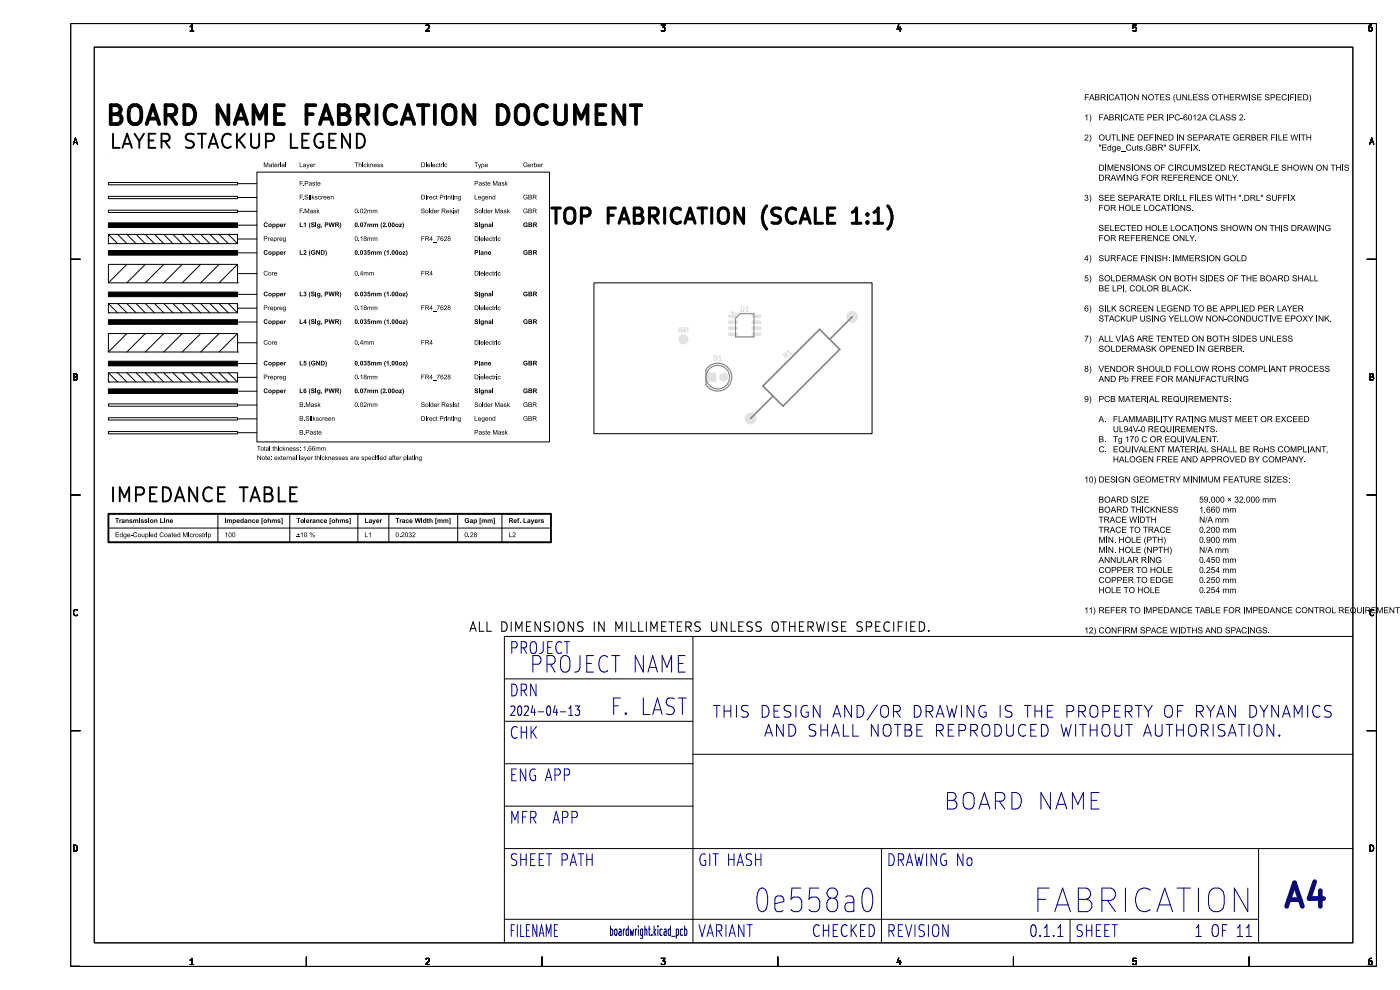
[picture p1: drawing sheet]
<svg xmlns="http://www.w3.org/2000/svg" width="297mm" height="210mm" viewBox="0 0 297 210" stroke-linecap="round" stroke-linejoin="round" font-family="sans-serif">
<defs><g id="words">
<g font-size="6.7" fill="#fff">
<text x="221.9" y="194">FABRICATION</text>
<text x="273" y="192.5">A4</text>
</g>
<g font-size="5.3" fill="#fff">
<text x="22" y="26.5">BOARD NAME FABRICATION DOCUMENT</text>
<text x="163.5" y="194">0e558a0</text>
</g>
<text font-size="4.7" fill="#fff" x="203" y="171.8">BOARD NAME</text>
<text font-size="4.3" fill="#fff" x="118.4" y="47.5">TOP FABRICATION (SCALE 1:1)</text>
<g font-size="4" fill="#fff">
<text x="23" y="31.5">LAYER STACKUP LEGEND</text>
<text x="23" y="106.5">IMPEDANCE TABLE</text>
<text x="117.1" y="143">PROJECT NAME</text>
<text x="129.1" y="152">F. LAST</text>
</g>
<text font-size="3.3" fill="#fff" x="108.6" y="154.3">THIS DESIGN AND/OR DRAWING IS THE PROPERTY OF RYAN DYNAMICSAND SHALL NOTBE REPRODUCED WITHOUT A</text>
<g font-size="2.7" fill="#fff">
<text x="102.7" y="134">ALL DIMENSIONS IN MILLIMETERS UNLESS OTHERWISE SPECIFIED.</text>
<text x="108" y="138.5">PROJECT</text>
<text x="108" y="147.5">DRN</text>
<text x="108" y="156.5">CHK</text>
<text x="108" y="165.5">ENG APP</text>
<text x="108" y="174.5">MFR APP</text>
<text x="108" y="183.5">SHEET PATH</text>
<text x="148" y="183.5">GIT HASH</text>
<text x="188" y="183.5">DRAWING No</text>
<text x="148" y="198.8">VARIANT</text>
<text x="174.8" y="198.8">CHECKED</text>
<text x="188" y="198.8">REVISION</text>
<text x="218" y="198.8">0.1.1</text>
<text x="228" y="198.8">SHEET</text>
<text x="254.8" y="198.8">1 OF 11</text>
</g>
<g font-size="2" fill="#fff">
<text x="108" y="152">2024-04-13</text>
<text x="108" y="198.8">FILENAME</text>
</g>
<g font-size="1.7" fill="#fff">
<text x="40" y="6.6">1</text>
<text x="90" y="6.6">2</text>
<text x="140" y="6.6">3</text>
<text x="190" y="6.6">4</text>
<text x="240" y="6.6">5</text>
<text x="290" y="6.6">6</text>
<text x="15.5" y="30.6">A</text>
<text x="290.5" y="30.6">A</text>
<text x="15.5" y="80.6">B</text>
<text x="290.5" y="80.6">B</text>
<text x="15.5" y="130.6">C</text>
<text x="290.5" y="130.6">C</text>
<text x="15.5" y="180.6">D</text>
<text x="290.5" y="180.6">D</text>
<text x="40" y="204.7">1</text>
<text x="90" y="204.7">2</text>
<text x="140" y="204.7">3</text>
<text x="190" y="204.7">4</text>
<text x="240" y="204.7">5</text>
<text x="290" y="204.7">6</text>
</g>
<g font-size="1.3" fill="#fff">
<text x="166.9" y="76" transform="rotate(-45 166.9 76)">R1</text>
<text x="129.1" y="198.5">boardwright.kicad_pcb</text>
</g>
</g></defs>
<path d="M126 60h59v32h-59z" fill="none" stroke="#000" stroke-width=".21"/>
<g fill="#f2f2f2">
<circle cx="159.2" cy="88.8" r="1.2"/>
<circle cx="180.8" cy="67.2" r="1.2"/>
<circle cx="153.5" cy="80" r=".9"/>
<circle cx="145" cy="72" r=".75"/>
</g>
<g fill="#f2f2f2">
<path d="M150.1 79.1h1.8v1.8h-1.8z" fill-rule="evenodd"/>
<path d="M154.6 66.8h1.8l.1 .5-1.9 .1z" fill-rule="evenodd"/>
<path d="M154.6 68.1h1.8l.1 .5-1.9 .1z" fill-rule="evenodd"/>
<path d="M154.6 69.4l1.8-.1 .1 .5-1.9 .1z" fill-rule="evenodd"/>
<path d="M154.6 70.6h1.8l.1 .5-1.9 .1z" fill-rule="evenodd"/>
<path d="M159.5 70.6h1.9v.5l-1.8 .1z" fill-rule="evenodd"/>
<path d="M159.5 69.4l1.9-.1v.5l-1.8 .1z" fill-rule="evenodd"/>
<path d="M159.5 68.1h1.9v.5l-1.8 .1z" fill-rule="evenodd"/>
<path d="M159.5 66.8h1.9v.5l-1.8 .1z" fill-rule="evenodd"/>
</g>
<g fill="#fff">
<circle cx="159.2" cy="88.8" r=".6"/>
<circle cx="180.8" cy="67.2" r=".6"/>
<circle cx="151" cy="80" r=".45"/>
<circle cx="153.5" cy="80" r=".45"/>
</g>
<g fill="#e2e2e2">
<circle cx="159.2" cy="88.8" r="1.25"/>
<circle cx="180.8" cy="67.2" r="1.25"/>
<circle cx="153.5" cy="80" r=".95"/>
<circle cx="145" cy="72" r=".8"/>
</g>
<g fill="#e2e2e2">
<path d="M150.1 79.1h1.8v1.8h-1.8z" fill-rule="evenodd"/>
<path d="M154.6 66.8h1.8l.1 .5-1.9 .1z" fill-rule="evenodd"/>
<path d="M154.6 68.1l1.8-.1 .1 .6-1.9 .1z" fill-rule="evenodd"/>
<path d="M154.6 69.3h1.8l.1 .6-1.9 .1z" fill-rule="evenodd"/>
<path d="M154.6 70.6h1.8l.1 .5-1.9 .1z" fill-rule="evenodd"/>
<path d="M159.5 70.6h1.9l.1 .5-1.9 .1z" fill-rule="evenodd"/>
<path d="M159.5 69.3h1.9l.1 .6-1.9 .1z" fill-rule="evenodd"/>
<path d="M159.5 68.1l1.9-.1 .1 .6-1.9 .1z" fill-rule="evenodd"/>
<path d="M159.5 66.8h1.9l.1 .5-1.9 .1z" fill-rule="evenodd"/>
<path d="M154.6 66.8h1.8l.1 .5-1.9 .1z" fill-rule="evenodd"/>
<path d="M154.6 68.1h1.8l.1 .5-1.9 .1z" fill-rule="evenodd"/>
<path d="M154.6 69.4l1.8-.1 .1 .5-1.9 .1z" fill-rule="evenodd"/>
<path d="M154.6 70.6h1.8l.1 .5-1.9 .1z" fill-rule="evenodd"/>
<path d="M159.5 70.6h1.9v.5l-1.8 .1z" fill-rule="evenodd"/>
<path d="M159.5 69.4l1.9-.1v.5l-1.8 .1z" fill-rule="evenodd"/>
<path d="M159.5 68.1h1.9v.5l-1.8 .1z" fill-rule="evenodd"/>
<path d="M159.5 66.8h1.9v.5l-1.8 .1z" fill-rule="evenodd"/>
</g>
<path d="M151.5 75.4a.51 .51 0 0 1 .6 .5 .51 .51 0 0 1-.6 .5zM152.5 75.7l.3-.3v1M152.5 76.4h.6M166.5 75.6l.3-.4-.2-.3-.4 .3 .7 .7M166.7 75.4l.6 .1M167.1 74.8v-.4l.7 .7M168 74.9l-.4 .4" fill="none" stroke="#dbdbdb" stroke-width=".21"/>
<g fill="#dbdbdb">
<path d="M144.8 69.7h.2l.1 .2h-.3z" fill-rule="evenodd"/>
<path d="M143.9 69.4h2.1v1.1h-2.1v-.9l.3 .1 .1 .7v-.7l.3-.1 .1 .8 .1-.3 .3-.1 .1-.2h.4v.5l-.2 .1h.5l-.2-.1v-.8l-.5 .3-.2-.3-1.1 .1z" fill-rule="evenodd"/>
</g>
<g fill="none" stroke="#dbdbdb" stroke-width=".21">
<path d="M150.1 77.9a3 3 0 0 1 4.4 .1 3 3 0 0 1-.4 4.4 3 3 0 0 1-4.4-.8v-3.2zM155.9 66.5h4.2M155.9 71.5h4.2M157.2 65.1v.8l.2 .2 .4-.2v-.8M158.2 66.1h.6M158.2 65.3l.3-.2v1M173.9 69.7l4.4 4.4-12.2 12.2-4.4-4.4zM179.8 68.2l-3.7 3.7M163.9 84.1l-3.7 3.7"/>
<circle cx="145" cy="72" r=".95"/>
<circle cx="152.3" cy="80" r="2.5"/>
</g>
<path d="M155.2 66.2h.4l-.2 .3z" fill="#dbdbdb" stroke="#dbdbdb" stroke-width=".21"/>
<g fill="none" stroke="#818181" stroke-width=".21">
<path d="M150.1 78a2.95 2.95 0 0 1 4.4 0 2.95 2.95 0 0 1-.5 4.4 2.95 2.95 0 0 1-4.2-.8v-3.2zM157 66.5h3v4.9h-3.9v-3.9zM173.9 69.8l4.3 4.3zM180.7 67.2l-4.7 4.8zM161.8 81.9l12.1-12.1zM161.8 81.9l4.3 4.3zM164 84l-4.8 4.8zM166.1 86.1l12.1-12z"/>
<circle cx="152.3" cy="80" r="2.5"/>
</g>
<g fill="none" stroke="#000" stroke-width=".4">
<path d="M24 28.4v3h1.4M26 31.4l1-3 1 3M26.3 30.5h1.4M28.5 28.4l1 1.5M29.5 29.9v1.5M30.5 28.4l-1 1.5M31.5 29.8h1M33 28.4h-1.5v3h1.5M34.3 29.9h1.1a.81 .81 0 0 0 .6-.7 .81 .81 0 0 0-.6-.8h-1.1v3M35 29.9l1 1.5M41.1 28.5l-1.1-.1a.73 .73 0 0 0-.6 .7 .73 .73 0 0 0 .6 .7 1.1 1.1 0 0 1 1.1 .7 .77 .77 0 0 1-.6 .9l-1.1-.2M42 28.4h1.7"/>
<path d="M42.8 28.4v3M44.3 31.4l1-3 1 3M44.5 30.5h1.5M49 28.7a1.12 1.12 0 0 0-1.3-.2 1.12 1.12 0 0 0-.6 1.2 1.27 1.27 0 0 0 .4 1.3 1.27 1.27 0 0 0 1.3 .2l.2-.1M50.3 28.4v3M50.7 29.7l1.3 1.7M52 28.4l-1.7 1.7M53.3 28.4v2.4l.5 .6h.6l.6-.6v-2.4M56.4 29.9h1.1a.81 .81 0 0 0 .6-.7 .81 .81 0 0 0-.6-.8h-1.1v3M61.7 28.4v3h1.4M64.1 29.8h1M65.5 28.4h-1.4v3h1.4"/>
<path d="M68.4 28.5a1.15 1.15 0 0 0-1.2 .1 1.15 1.15 0 0 0-.5 1.1 1.27 1.27 0 0 0 .3 1.3 1.27 1.27 0 0 0 1.4 .2l.1-.1v-1h-.5M69.8 29.8h1M71.3 28.4h-1.5v3h1.5M74.3 28.4v3l-1.8-3v3M75.7 28.4a1.58 1.58 0 0 1 1.7 .9 1.58 1.58 0 0 1-.6 1.9l-1.1 .2zM23 109h93.9v6h-93.9zM24 103.4v3M25.4 106.4v-3l1 2.1 1-2.1v3M28.8 104.9h1.2a.82 .82 0 0 0 .6-.7 .82 .82 0 0 0-.6-.8h-1.2v3M31.8 104.8h1M33.3 103.4h-1.5v3h1.5M34.5 103.4a1.58 1.58 0 0 1 1.8 .9 1.58 1.58 0 0 1-.6 1.9l-1.2 .2z"/>
<path d="M37.1 106.4l1-3 1 3M37.4 105.5h1.4M41.8 103.4v3l-1.7-3v3M45 103.7a1.12 1.12 0 0 0-1.3-.2 1.12 1.12 0 0 0-.6 1.2 1.27 1.27 0 0 0 .4 1.3 1.27 1.27 0 0 0 1.3 .2l.2-.1M46.3 104.8h1M47.7 103.4h-1.4v3h1.4M50.8 103.4h1.7M51.7 103.4v3M53.1 106.4l1-3 1 3M53.4 105.5h1.4M56.1 103.4h1a.73 .73 0 0 1 .6 .7 .73 .73 0 0 1-.6 .7 .8 .8 0 0 1 .8 .7 .8 .8 0 0 1-.6 .9h-1.2zM56.1 104.8h1"/>
<path d="M59.1 103.4v3h1.4M61.5 104.8h1M63 103.4h-1.5v3h1.5"/>
</g>
<g fill="none" stroke="#000" stroke-width=".21">
<path d="M15 5h277v200h-277zM20 10h267v190h-267zM40.3 6.6h.8M40.3 5.7l.4-.4v1.3M90.3 5.4l.5-.1 .3 .4-.8 .9h.8M140.3 5.3h.8l-.4 .5 .3 .1v.6l-.2 .1-.5-.1M190.7 5.2l-.4 1h.9M191 5.7v.9M241 5.3h-.6l-.1 .6h.7v.6l-.2 .1-.5-.1M291 5.3l-.4 .1-.2 .2-.1 .7 .3 .3 .4-.1v-.6l-.4-.1-.3 .2M15.6 30.6l.4-1.3 .4 1.3M15.7 30.2h.6"/>
<path d="M23 38.7h27.4v.5h-27.4zM50.4 39h4.1M54.5 36.5h62.1v57.2h-62.1zM290.6 30.6l.4-1.3 .4 1.3M290.7 30.2h.6M15 55h2M23 56.1h27.4v3.9h-27.4zM23 49.7h27.4v2h-27.4zM23 44.6h27.4v.5h-27.4zM23 41.7h27.4v.4h-27.4zM23 51.7h.1M23 49.7l2 2"/>
<path d="M25 49.7l1.9 2M26.9 56.1l-3.9 3.9M26.9 49.7l2 2M28.9 49.7l1.9 2M30.8 56.1l-3.9 3.9M30.8 49.7l2 2M32.8 49.7l1.9 2M34.7 56.1l-3.9 3.9M34.7 49.7l2 2M36.7 49.7l2 2M38.7 56.1l-4 3.9M38.7 49.7l1.9 2"/>
<path d="M40.6 49.7l2 2M42.6 56.1l-3.9 3.9M42.6 49.7l1.9 2M44.5 49.7l2 2M46.5 56.1l-3.9 3.9M46.5 49.7l1.9 2M48.4 49.7l2 2M50.4 60h.1M50.4 56.1l-3.9 3.9M50.4 58h4.1M50.4 53.6h4.1M50.4 50.7h4.1"/>
<path d="M50.4 47.8h4.1M50.4 44.8h4.1M50.4 41.9h4.1M290 55h2M15.7 79.3h.4l.2 .2-.2 .4 .2 .1 .1 .3-.2 .3h-.5zM15.7 79.9h.4M23 79.1h27.4v1.9h-27.4zM23 70.8h27.4v3.9h-27.4zM23 64.4h27.4v2h-27.4zM23 66.4h.1M23 79.1l2 1.9M23 64.4l2 2"/>
<path d="M25 79.1l1.9 1.9M25 64.4l1.9 2M26.9 79.1l2 1.9M26.9 70.8l-3.9 3.9M26.9 64.4l2 2M28.9 79.1l1.9 1.9M28.9 64.4l1.9 2M30.8 79.1l2 1.9M30.8 70.8l-3.9 3.9M30.8 64.4l2 2M32.8 79.1l1.9 1.9M32.8 64.4l1.9 2"/>
<path d="M34.7 79.1l2 1.9M34.7 70.8l-3.9 3.9M34.7 64.4l2 2M36.7 79.1l2 1.9M36.7 64.4l2 2M38.7 79.1l1.9 1.9M38.7 70.8l-4 3.9M38.7 64.4l1.9 2M40.6 79.1l2 1.9M40.6 64.4l2 2M42.6 79.1l1.9 1.9M42.6 70.8l-3.9 3.9"/>
<path d="M42.6 64.4l1.9 2M44.5 79.1l2 1.9M44.5 64.4l2 2M46.5 79.1l1.9 1.9M46.5 70.8l-3.9 3.9M46.5 64.4l1.9 2M48.4 79.1l2 1.9M48.4 64.4l2 2M50.4 74.7h.1M50.4 70.8l-3.9 3.9M50.4 77.1h4.1M50.4 72.7h4.1"/>
<path d="M50.4 68.3h4.1M50.4 65.4h4.1M50.4 62.4h4.1M290.7 79.3h.4l.2 .2-.2 .4 .2 .1 .1 .3-.2 .3h-.5zM290.7 79.9h.4M23 91.5h27.4v.5h-27.4zM23 88.6h27.4v.5h-27.4zM23 85.7h27.4v.5h-27.4zM23 81h.1M50.4 91.8h4.1M50.4 88.9h4.1M50.4 85.9h4.1"/>
<path d="M50.4 83h4.1M50.4 80.1h4.1M15 105h2M23 115h93.9M23 109h93.9M23 112h93.9M46.2 109v6M61.5 109v6M75.9 109v6M82.5 109v6M97.1 109v6M106.5 109v6"/>
<path d="M290 105h2M16.4 129.4a.58 .58 0 0 0-.8 .5 .58 .58 0 0 0 .8 .6M99.7 133.9l.7-2 .6 2M99.9 133.3h.9M101.7 131.9v2h.9M103.3 131.9v2h1M106.5 131.9a1.01 1.01 0 0 1 1.1 1 1.01 1.01 0 0 1-1.1 1zM108.5 131.9v2M109.4 133.9v-2l.7 1.4 .6-1.4v2M111.7 132.9h.7M112.6 131.9h-.9v2h.9M114.6 131.9v2l-1.1-2v2"/>
<path d="M116.6 132l-.7-.1-.3 .2v.6l.9 .4 .1 .4-.3 .4-.8-.1M117.5 131.9v2M118.5 132.2a.67 .67 0 0 1 .7-.3 .67 .67 0 0 1 .5 .7v.7a.67 .67 0 0 1-.7 .6 .67 .67 0 0 1-.6-.6zM121.7 131.9v2l-1.2-2v2M123.7 132l-.8-.1-.3 .2v.6l.9 .4 .2 .4-.4 .4-.8-.1M126.1 131.9v2M128.2 131.9v2l-1.2-2v2M130.6 133.9v-2l.7 1.4 .7-1.4v2M132.9 131.9v2M133.9 131.9v2h.9M135.5 131.9v2h1M137.1 131.9v2"/>
<path d="M138.1 133.9v-2l.6 1.4 .7-1.4v2M140.4 132.9h.6M141.3 131.9h-.9v2h.9M141.9 131.9h1.1M142.5 131.9v2M143.7 132.9h.7M144.6 131.9h-.9v2h.9M145.5 133l1-.1 .1-.3-.1-.5-.2-.2h-.8v2M146 133l.6 .9M147 135v65M148.5 132l-.7-.1-.3 .2v.6l.9 .4 .1 .4-.3 .4-.8-.1M150.9 131.9v1.6l.4 .4 .6-.1 .2-.3v-1.6"/>
<path d="M154.2 131.9v2l-1.2-2v2M155.1 131.9v2h1M156.7 132.9h.7M157.7 131.9h-1v2h1M159.6 132l-.8-.1-.3 .2v.6l.9 .4 .2 .4-.4 .4-.7-.1M161.5 132l-.8-.1-.2 .2v.6l.8 .4 .2 .4-.4 .4-.7-.1M163.9 132.2a.67 .67 0 0 1 .7-.3 .67 .67 0 0 1 .5 .7v.7a.67 .67 0 0 1-.6 .6 .67 .67 0 0 1-.7-.6zM165.7 131.9h1.1M166.3 131.9v2M167.5 132.9h1.1M167.5 131.9v2M168.6 131.9v2"/>
<path d="M169.6 132.9h.7M170.5 131.9h-.9v2h.9M171.4 133l1-.1 .1-.3v-.5l-.3-.2h-.8v2M171.9 133l.6 .9M173.2 131.9l.5 2 .4-1.4 .4 1.4 .4-2M175.7 131.9v2M177.7 132l-.8-.1-.3 .2v.6l.9 .4 .2 .4-.4 .4-.8-.1M178.5 132.9h.7M179.5 131.9h-1v2h1M182.9 132l-.7-.1-.3 .2v.6l.8 .4 .2 .4-.4 .4-.7-.1M183.8 133l.9-.1 .2-.3-.1-.5-.3-.2h-.7v2M185.8 132.9h.7"/>
<path d="M186.7 131.9h-.9v2h.9M188.7 132.1a.8 .8 0 0 0-1 0 .8 .8 0 0 0-.2 1 .75 .75 0 0 0 .4 .7 .75 .75 0 0 0 .8-.1M189.6 131.9v2M190.5 132.9h.7M191.5 131.9h-1v2M192.3 131.9v2M193.2 132.9h.7M194.2 131.9h-1v2h1M195 131.9a1.01 1.01 0 0 1 1.2 1 1.01 1.01 0 0 1-1.2 1zM197 133.7v.2M287 135h-180v65M291.4 129.4a.58 .58 0 0 0-.8 .5 .58 .58 0 0 0 .8 .6"/>
<path d="M15 155h2M107 153h40M107 144h40M290 155h2M15.7 179.3a.66 .66 0 0 1 .7 .6 .66 .66 0 0 1-.7 .7zM107 162h40M107 171h40M147 160h140M290.7 179.3a.66 .66 0 0 1 .7 .6 .66 .66 0 0 1-.7 .7zM107 180h180M107 195h160M187 180v20"/>
<path d="M227 195v5M267 180v20M15 205h2M40.3 203.7l.4-.4v1.3M40.3 204.6h.8M65 203v2M90.3 203.4l.5-.1 .3 .4-.8 .9h.8M115 203v2M140.3 203.3h.8l-.4 .5 .3 .1v.6l-.2 .1-.5-.1M165 203v2M190.7 203.2l-.4 1h.9M191 203.7v.9"/>
<path d="M215 203v2M241 203.3h-.6l-.1 .6h.7v.6l-.2 .1-.5-.1M265 203v2M290 205h2M291 203.3l-.4 .1-.2 .2-.1 .8 .3 .2 .4-.1v-.6l-.4-.1-.3 .2"/>
</g>
<g fill="#000">
<path d="M232.3 20l.9 .2-.2 .4 .3 .3-.2 .3-.8 .1v-.2h.7l.1-.2-.1-.2h-.5v.4h-.2v-.6h.6l.1-.2-.1-.1-.4-.1v.4h-.2z" fill-rule="evenodd"/>
<path d="M233.5 20h.6a.35 .35 0 0 1 .4 .3 .35 .35 0 0 1-.3 .4l.4 .6h-.2l-.5-.6h-.2v.6h-.2v-.7l.7-.1 .1-.2-.1-.1-.5-.1v.5h-.2z" fill-rule="evenodd"/>
<path d="M234.8 20h.2v1.3h-.2z" fill-rule="evenodd"/>
<path d="M238.7 20h.2v1.3h-.2z" fill-rule="evenodd"/>
<path d="M239.3 20.2a.63 .63 0 0 1 1 0 .63 .63 0 0 1-.3 1 .63 .63 0 0 1-.9-.5h.2a.47 .47 0 0 0 .6 .3 .47 .47 0 0 0 .3-.7 .47 .47 0 0 0-.8-.1l-.1 .5h-.2z" fill-rule="evenodd"/>
<path d="M243.7 20.2a.63 .63 0 0 1 1 0 .63 .63 0 0 1-.3 1 .63 .63 0 0 1-.8-.5h.2a.47 .47 0 0 0 .6 .3 .47 .47 0 0 0 .2-.7 .47 .47 0 0 0-.7-.1l-.1 .5h-.2z" fill-rule="evenodd"/>
<path d="M249.6 20h.1v.7a.34 .34 0 0 0 .4 .4 .34 .34 0 0 0 .3-.4v-.7h.2v.7a.5 .5 0 0 1-.5 .6 .5 .5 0 0 1-.5-.6z" fill-rule="evenodd"/>
<path d="M257.3 20.2a.63 .63 0 0 1 1 0 .63 .63 0 0 1-.4 1 .63 .63 0 0 1-.8-.5h.2a.47 .47 0 0 0 .6 .3 .47 .47 0 0 0 .2-.7 .47 .47 0 0 0-.7-.1l-.1 .5h-.2z" fill-rule="evenodd"/>
<path d="M262.1 20h.6a.35 .35 0 0 1 .4 .3 .35 .35 0 0 1-.3 .4l.4 .6h-.2l-.5-.6h-.2v.6h-.2v-.7l.7-.1 .1-.2-.1-.1-.5-.1v.5h-.2z" fill-rule="evenodd"/>
<path d="M265 20h.2v1.3h-.2z" fill-rule="evenodd"/>
<path d="M269.6 20h.4a.39 .39 0 0 1 .5 .4 .39 .39 0 0 1-.4 .3h-.4v.6h-.1v-.7h.6l.2-.2-.2-.2-.5-.1v.5h-.1z" fill-rule="evenodd"/>
<path d="M273.2 20h.2v1.3h-.2z" fill-rule="evenodd"/>
<path d="M274.8 20h.2v1.3h-.2z" fill-rule="evenodd"/>
<path d="M276.5 20h.4a.64 .64 0 0 1 .6 .6 .64 .64 0 0 1-.6 .7h-.4v-.2h.4a.49 .49 0 0 0 .4-.5 .49 .49 0 0 0-.4-.5h-.3v1h-.1z" fill-rule="evenodd"/>
<path d="M56 34.5h.2l.2 .8 .3-.8h.2v1h-.1v-.9l-.4 .9-.3-.9v.9h-.1z" fill-rule="evenodd"/>
<path d="M57.2 34.8h.4l.1 .7h-.5l-.1-.2a.27 .27 0 0 0 .3 .1 .27 .27 0 0 0 .2-.3l-.5 .2 .5-.3-.2-.2-.3 .1z" fill-rule="evenodd"/>
<path d="M57.9 34.6l.1-.1v.2h.1l-.1 .5 .1 .3-.2-.1z" fill-rule="evenodd"/>
<path d="M58.3 34.8l.3-.1 .2 .2 .1 .2h-.6l.1 .2 .5-.1a.34 .34 0 0 1-.5 .3 .34 .34 0 0 1-.2-.5h.5l-.2-.2-.3 .2z" fill-rule="evenodd"/>
<path d="M59 34.7l.4 .1-.3 .1v.6h-.1z" fill-rule="evenodd"/>
<path d="M59.5 34.5l.1 .1z" fill-rule="evenodd"/>
<path d="M59.5 34.7h.1v.8h-.1z" fill-rule="evenodd"/>
<path d="M59.8 34.8h.5l.1 .7h-.5l-.2-.2a.27 .27 0 0 0 .3 .1 .27 .27 0 0 0 .2-.3l-.5 .2 .5-.3-.1-.2-.4 .1z" fill-rule="evenodd"/>
<path d="M60.5 34.5h.1v1h-.1z" fill-rule="evenodd"/>
<path d="M63.6 34.5h.1v.8h.5v.2h-.6z" fill-rule="evenodd"/>
<path d="M63.6 38.4h.7v.1h-.6v.3h.5v.1h-.5v.5h-.1z" fill-rule="evenodd"/>
<path d="M64.4 39.2l.1 .2z" fill-rule="evenodd"/>
<path d="M64.4 34.8h.5v.7h-.5l-.1-.2a.27 .27 0 0 0 .3 .1 .27 .27 0 0 0 .2-.3l-.5 .2 .5-.3-.1-.2-.4 .1z" fill-rule="evenodd"/>
<path d="M65 34.7h.2l.2 .6 .3-.6-.5 1-.1-.1 .2-.1z" fill-rule="evenodd"/>
<path d="M64.6 38.4h.4a.3 .3 0 0 1 .4 .3 .3 .3 0 0 1-.4 .3h-.2v.4h-.2v-.5l.5-.1 .2-.1-.2-.2h-.3v.4h-.2z" fill-rule="evenodd"/>
<path d="M65.6 38.7h.5l.1 .7h-.6l-.1-.2a.27 .27 0 0 0 .3 .1 .27 .27 0 0 0 .2-.3l-.5 .2 .5-.3-.1-.2-.4 .2z" fill-rule="evenodd"/>
<path d="M65.8 34.8l.3-.1 .3 .2v.2h-.5l.1 .2 .4-.1a.34 .34 0 0 1-.4 .3 .34 .34 0 0 1-.3-.5h.6l-.2-.2-.4 .2z" fill-rule="evenodd"/>
<path d="M66.3 38.7h.5v.1h-.4l.2 .1a.27 .27 0 0 1 .2 .3 .27 .27 0 0 1-.3 .3 .27 .27 0 0 1-.2-.3h.4l-.4-.3z" fill-rule="evenodd"/>
<path d="M66.5 34.7l.4 .1-.2 .1v.6h-.2z" fill-rule="evenodd"/>
<path d="M67 38.5l.1-.1v.3h.2l-.2 .5 .2 .2-.3-.1z" fill-rule="evenodd"/>
<path d="M67.4 38.7l.3-.1 .3 .2v.2h-.5l.1 .3 .4-.1a.34 .34 0 0 1-.4 .2 .34 .34 0 0 1-.3-.5h.6l-.2-.2-.4 .2z" fill-rule="evenodd"/>
<path d="M75.2 34.5h.8v.1h-.3v.9h-.2v-.9h-.3z" fill-rule="evenodd"/>
<path d="M76.1 34.5h.1v.3l.2-.1 .3 .1v.7h-.1v-.6l-.2-.1-.1 .1-.1 .6h-.1z" fill-rule="evenodd"/>
<path d="M76.9 34.5l.1 .1z" fill-rule="evenodd"/>
<path d="M76.9 34.7h.1v.8h-.1z" fill-rule="evenodd"/>
<path d="M77.3 34.8l.3-.1 .2 .3a.26 .26 0 0 0-.4-.2 .26 .26 0 0 0-.1 .4 .26 .26 0 0 0 .3 .1l.2-.1a.35 .35 0 0 1-.6 .2 .35 .35 0 0 1 .1-.6z" fill-rule="evenodd"/>
<path d="M77.9 34.5h.1v.5l.4-.3-.2 .3 .3 .5-.4-.4-.2 .4z" fill-rule="evenodd"/>
<path d="M78.6 34.7l.5 .1v.7h-.1v-.6l-.1-.1-.2 .1v.6h-.1z" fill-rule="evenodd"/>
<path d="M79.4 34.8l.3-.1 .2 .2v.2h-.5l.1 .2 .4-.1a.34 .34 0 0 1-.4 .3 .34 .34 0 0 1-.2-.5h.5l-.2-.2-.3 .2z" fill-rule="evenodd"/>
<path d="M80.1 34.8h.4l.1 .1h-.4l.1 .1a.27 .27 0 0 1 .3 .3 .27 .27 0 0 1-.4 .2 .27 .27 0 0 1-.2-.3l.5 .1-.4-.3z" fill-rule="evenodd"/>
<path d="M80.8 34.8h.4l.1 .1h-.4l.1 .1a.27 .27 0 0 1 .2 .3 .27 .27 0 0 1-.3 .2 .27 .27 0 0 1-.2-.3l.5 .1-.4-.3z" fill-rule="evenodd"/>
<path d="M89.4 34.5h.3a.49 .49 0 0 1 .5 .5 .49 .49 0 0 1-.5 .5h-.3v-.2h.3a.38 .38 0 0 0 .3-.3 .38 .38 0 0 0-.3-.4h-.2v.7h-.1z" fill-rule="evenodd"/>
<path d="M90.3 34.5l.2 .1z" fill-rule="evenodd"/>
<path d="M90.3 34.7h.2v.8h-.2z" fill-rule="evenodd"/>
<path d="M90.7 34.8l.3-.1 .2 .2 .1 .2h-.6l.1 .2 .5-.1a.34 .34 0 0 1-.5 .3 .34 .34 0 0 1-.2-.5h.5l-.2-.2-.3 .2z" fill-rule="evenodd"/>
<path d="M91.4 34.5h.1v1h-.1z" fill-rule="evenodd"/>
<path d="M91.8 34.8l.3-.1 .2 .2v.2h-.5l.1 .2 .4-.1a.34 .34 0 0 1-.4 .3 .34 .34 0 0 1-.2-.5h.5l-.2-.2-.3 .2z" fill-rule="evenodd"/>
<path d="M92.5 34.8l.4-.1 .1 .3a.26 .26 0 0 0-.3-.2 .26 .26 0 0 0-.1 .4 .26 .26 0 0 0 .3 .1l.2-.1a.35 .35 0 0 1-.6 .2 .35 .35 0 0 1 0-.6z" fill-rule="evenodd"/>
<path d="M93.2 34.6l.1-.1v.2h.1l-.1 .5 .1 .3-.2-.1z" fill-rule="evenodd"/>
<path d="M93.5 34.7l.4 .1-.2 .1v.6h-.2z" fill-rule="evenodd"/>
<path d="M94 34.5l.1 .1z" fill-rule="evenodd"/>
<path d="M94 34.7h.1v.8h-.1z" fill-rule="evenodd"/>
<path d="M94.4 34.8l.3-.1 .2 .3a.26 .26 0 0 0-.4-.2 .26 .26 0 0 0-.1 .4 .26 .26 0 0 0 .3 .1l.2-.1a.35 .35 0 0 1-.6 .2 .35 .35 0 0 1 .1-.6z" fill-rule="evenodd"/>
<path d="M100.6 34.5h.8v.1h-.3v.9h-.1v-.9h-.4z" fill-rule="evenodd"/>
<path d="M100.7 38.4h.4a.3 .3 0 0 1 .4 .3 .3 .3 0 0 1-.4 .3h-.3v.4h-.1v-.5l.5-.1 .1-.1-.1-.2h-.4v.4h-.1z" fill-rule="evenodd"/>
<path d="M101.4 34.7h.1l.2 .6 .4-.6-.5 1-.1-.1 .2-.1z" fill-rule="evenodd"/>
<path d="M101.7 38.7h.4l.1 .7h-.5l-.1-.2a.27 .27 0 0 0 .3 .1 .27 .27 0 0 0 .2-.3l-.5 .2 .5-.3-.2-.2-.3 .2z" fill-rule="evenodd"/>
<path d="M102.4 38.7h.4l.1 .1h-.4l.1 .1a.27 .27 0 0 1 .2 .3 .27 .27 0 0 1-.3 .3 .27 .27 0 0 1-.2-.3h.5l-.4-.3z" fill-rule="evenodd"/>
<path d="M102.1 34.7l.1 .1a.34 .34 0 0 1 .6 .3 .33 .33 0 0 1-.5 .3v.3h-.2v-.6h.1a.2 .2 0 0 0 .3 .2 .21 .21 0 0 0 .1-.4 .21 .21 0 0 0-.4 .1l-.1 .1z" fill-rule="evenodd"/>
<path d="M102.9 34.8l.4-.1 .2 .2v.2h-.5l.1 .2 .4-.1a.34 .34 0 0 1-.4 .3 .34 .34 0 0 1-.2-.5h.5l-.2-.2-.3 .2z" fill-rule="evenodd"/>
<path d="M103.1 38.5l.1-.1v.3h.1l-.1 .5 .1 .2-.2-.1z" fill-rule="evenodd"/>
<path d="M103.5 38.7l.3-.1 .2 .2v.2h-.5l.1 .3 .4-.1a.34 .34 0 0 1-.4 .2 .34 .34 0 0 1-.2-.5h.5l-.2-.2-.3 .2z" fill-rule="evenodd"/>
<path d="M104.6 38.4h.2l.3 .8 .2-.8h.2v1h-.1v-.9l-.4 .9-.3-.9v.9h-.1z" fill-rule="evenodd"/>
<path d="M105.8 38.7h.4l.1 .7h-.5l-.1-.2a.27 .27 0 0 0 .3 .1 .27 .27 0 0 0 .2-.3l-.5 .2 .5-.3-.2-.2-.3 .2z" fill-rule="evenodd"/>
<path d="M106.5 38.7h.4l.1 .1h-.4l.1 .1a.27 .27 0 0 1 .2 .3 .27 .27 0 0 1-.3 .3 .27 .27 0 0 1-.2-.3h.5l-.4-.3z" fill-rule="evenodd"/>
<path d="M107.2 38.4h.1v.5l.4-.2-.3 .2 .3 .5-.3-.4-.2 .4z" fill-rule="evenodd"/>
<path d="M111.1 34.6l.5-.1 .3 .1-.1 .2a.38 .38 0 0 0-.6-.1 .38 .38 0 0 0 0 .6 .38 .38 0 0 0 .6 0v-.2h-.3v-.1h.4v.3a.53 .53 0 0 1-.7 0 .53 .53 0 0 1-.1-.7z" fill-rule="evenodd"/>
<path d="M112.1 34.8l.4-.1 .2 .2v.2h-.5l.1 .2 .4-.1a.34 .34 0 0 1-.4 .3 .34 .34 0 0 1-.2-.5h.5l-.2-.2-.3 .2z" fill-rule="evenodd"/>
<path d="M112.9 34.7l.3 .1-.2 .1v.6h-.1z" fill-rule="evenodd"/>
<path d="M113.3 34.5h.1v.3a.32 .32 0 0 1 .5 .3 .32 .32 0 0 1-.5 .3l-.1 .1 .1-.4a.2 .2 0 0 0 .3 .1 .2 .2 0 0 0 0-.3 .2 .2 0 0 0-.3 .1l-.1 .1z" fill-rule="evenodd"/>
<path d="M114.1 34.8l.3-.1 .3 .2v.2h-.5l.1 .2 .4-.1a.34 .34 0 0 1-.4 .3 .34 .34 0 0 1-.3-.5h.6l-.2-.2-.4 .2z" fill-rule="evenodd"/>
<path d="M114.8 34.7l.4 .1-.2 .1v.6h-.2z" fill-rule="evenodd"/>
<path d="M230.1 20h.9v.1h-.7v.4h.6v.2h-.6v.6h-.2z" fill-rule="evenodd"/>
<path d="M230.2 24.6l.5-.3v1.2h-.2v-1l-.3 .2z" fill-rule="evenodd"/>
<path d="M230.2 28.6a.45 .45 0 0 1 .7 .2 .45 .45 0 0 1-.4 .6l-.2 .3h.6v.1h-.8l.4-.6a.27 .27 0 0 0 .3-.2 .27 .27 0 0 0-.3-.3 .27 .27 0 0 0-.3 .2h-.1z" fill-rule="evenodd"/>
<path d="M231.1 24.2l.2 .2 .2 .5-.3 1h-.1l.2-1z" fill-rule="evenodd"/>
<path d="M231.1 28.5l.2 .2 .2 .5-.3 1h-.1l.2-1z" fill-rule="evenodd"/>
<path d="M231.5 20h.2l.5 1.3h-.2l-.1-.4h-.5l-.2 .4h-.2l.2-.6h.6l-.2-.6-.2 .6h-.2z" fill-rule="evenodd"/>
<path d="M233.1 30.7h.2v.4z" fill-rule="evenodd"/>
<path d="M233.2 24.3h.9v.1h-.7v.4h.6v.2h-.6v.5h-.2z" fill-rule="evenodd"/>
<path d="M233.4 30.7h.2v.4z" fill-rule="evenodd"/>
<path d="M233.2 34.9h.4a.64 .64 0 0 1 .6 .7 .64 .64 0 0 1-.6 .6h-.4v-.1h.4a.49 .49 0 0 0 .5-.5 .49 .49 0 0 0-.5-.5h-.2v1h-.2z" fill-rule="evenodd"/>
<path d="M233.2 37.1h.4a.64 .64 0 0 1 .6 .6 .64 .64 0 0 1-.6 .6h-.4v-.1h.4a.49 .49 0 0 0 .5-.5 .49 .49 0 0 0-.5-.5h-.2v1h-.2z" fill-rule="evenodd"/>
<path d="M233.8 30.7h.9v.1h-.7v.4h.7v.2h-.7v.4h.8v.1h-1z" fill-rule="evenodd"/>
<path d="M233.3 28.7a.63 .63 0 0 1 1 .1 .63 .63 0 0 1-.3 .9 .63 .63 0 0 1-.9-.5h.2a.47 .47 0 0 0 .6 .3 .47 .47 0 0 0 .3-.7 .47 .47 0 0 0-.8 0l-.1 .4h-.2z" fill-rule="evenodd"/>
<path d="M234.5 34.9h.2v1.3h-.2z" fill-rule="evenodd"/>
<path d="M235 34.9h.2l.4 1.1 .3-1.1h.3v1.3h-.2v-1.1l-.4 1.1h-.1l-.4-1.1v1.1h-.1z" fill-rule="evenodd"/>
<path d="M234.5 37.1h.5a.35 .35 0 0 1 .5 .3 .35 .35 0 0 1-.4 .4l.5 .5h-.2a.62 .62 0 0 0-.8-.5v.5h-.1v-.7h.7l.1-.2-.7-.2v.4h-.1z" fill-rule="evenodd"/>
<path d="M234.6 24.3h.2l.5 1.2h-.2l-.2-.3h-.5l-.1 .3h-.2l.2-.5h.6l-.2-.6-.3 .6h-.1z" fill-rule="evenodd"/>
<path d="M234.6 28.5h.1v.8a.34 .34 0 0 0 .4 .4 .34 .34 0 0 0 .3-.4v-.8h.2v.8a.5 .5 0 0 1-.5 .5 .5 .5 0 0 1-.5-.5z" fill-rule="evenodd"/>
<path d="M235.1 31.1l.2-.1 .3 .1v-.4h.1v1.2l-.1-.1-.5 .1-.2-.3 .2-.1a.3 .3 0 0 0 .4 .3 .3 .3 0 0 0 0-.5l-.3-.2-.1 .4h-.2z" fill-rule="evenodd"/>
<path d="M235.4 24.3l.8 .1-.1 .5 .2 .3-.1 .3h-.8v-.1h.6l.1-.2-.1-.2-.5-.1v.5h-.1v-.6h.6l.1-.2-.1-.2h-.5v.4h-.1z" fill-rule="evenodd"/>
<path d="M235.8 28.5h1v.2h-.5v1.1h-.1v-1.1h-.4z" fill-rule="evenodd"/>
<path d="M235.4 20.1l.6-.1 .3 .3-.1 .1a.42 .42 0 0 0-.7-.1 .42 .42 0 0 0 .1 .7 .42 .42 0 0 0 .6-.2l.1 .1a.62 .62 0 0 1-.9 .2 .62 .62 0 0 1 0-1z" fill-rule="evenodd"/>
<path d="M236 31.1l.7-.1v.8a.4 .4 0 0 1-.3 .5 .4 .4 0 0 1-.5-.3l.5 .2 .2-.4-.5 .1a.23 .23 0 0 1-.2-.2 .23 .23 0 0 1 .2-.2 .3 .3 0 0 0 .4 .2 .3 .3 0 0 0 0-.5l-.2-.1-.2 .4h-.2z" fill-rule="evenodd"/>
<path d="M236.4 34.9h1v.2h-.8v.4h.7v.1h-.7v.5h.8v.1h-1z" fill-rule="evenodd"/>
<path d="M236.1 37.1h.2l.5 1.2h-.2l-.1-.3h-.6l-.1 .3h-.2l.2-.5h.6l-.2-.6-.2 .6h-.2z" fill-rule="evenodd"/>
<path d="M236.9 28.5h.2v1.2h.6v.1h-.8z" fill-rule="evenodd"/>
<path d="M236.8 37.1h.2l.2 1.1 .3-1.1h.2l.3 1.1 .3-1.1h.1l-.3 1.2h-.2l-.3-1.1-.3 1.1h-.2z" fill-rule="evenodd"/>
<path d="M236.5 24.3h.6a.35 .35 0 0 1 .5 .3 .35 .35 0 0 1-.4 .4l.5 .5h-.2l-.6-.5h-.2v.5h-.2v-.7h.8l.1-.2-.1-.2h-.6v.4h-.2z" fill-rule="evenodd"/>
<path d="M237 31.1l.4-.1 .3 .3 .1 .2h-.7l.1 .3 .5-.1a.44 .44 0 0 1-.5 .2 .44 .44 0 0 1-.3-.5h.7l-.3-.3-.4 .3z" fill-rule="evenodd"/>
<path d="M236.9 20h.2l.5 1.3h-.2l-.1-.4h-.6l-.1 .4h-.2l.2-.6h.6l-.2-.6-.2 .6h-.2z" fill-rule="evenodd"/>
<path d="M237.6 34.9h.2l.7 1v-1h.1v1.3h-.1l-.7-1v1h-.2z" fill-rule="evenodd"/>
<path d="M237.8 32.2h1v.1h-1z" fill-rule="evenodd"/>
<path d="M237.9 24.3h.1v1.2h-.1z" fill-rule="evenodd"/>
<path d="M238 28.5h.1v1.3h-.1z" fill-rule="evenodd"/>
<path d="M237.6 20h1v.1h-.4v1.2h-.2v-1.2h-.4z" fill-rule="evenodd"/>
<path d="M238.4 28.5h.2l.7 1v-1h.1v1.3h-.2l-.6-1v1h-.2z" fill-rule="evenodd"/>
<path d="M238.6 37.1h.1v1.2h-.1z" fill-rule="evenodd"/>
<path d="M239 35h.6l.2 .2-.1 .1a.27 .27 0 0 0-.4-.3 .27 .27 0 0 0-.1 .4l.2 .1a.43 .43 0 0 1 .4 .5 .43 .43 0 0 1-.7 .2l-.2-.3 .1-.1a.31 .31 0 0 0 .4 .3 .31 .31 0 0 0 .2-.4l-.6-.2z" fill-rule="evenodd"/>
<path d="M239 37.1h.2l.7 1v-1h.1v1.2h-.1l-.7-1v1h-.2z" fill-rule="evenodd"/>
<path d="M238.4 24.4l.6-.1 .3 .2-.1 .2a.42 .42 0 0 0-.6-.1 .42 .42 0 0 0 0 .6 .42 .42 0 0 0 .6-.1h.2a.62 .62 0 0 1-1 .3 .62 .62 0 0 1 0-1z" fill-rule="evenodd"/>
<path d="M239.7 28.5h.9v.2h-.7v.4h.7v.1h-.7v.5h.8v.1h-1z" fill-rule="evenodd"/>
<path d="M239.1 30.8l.6-.1 .3 .2-.2 .2a.42 .42 0 0 0-.6-.1 .42 .42 0 0 0 0 .6 .42 .42 0 0 0 .7-.1h.1a.62 .62 0 0 1-.9 .3 .62 .62 0 0 1 0-1z" fill-rule="evenodd"/>
<path d="M240.1 34.9h.2v1.3h-.2z" fill-rule="evenodd"/>
<path d="M240.6 20h.1l.7 1v-1h.2v1.3h-.2l-.7-1v1h-.1z" fill-rule="evenodd"/>
<path d="M240 24.3h.1l.6 1.2h-.2l-.2-.3h-.5l-.2 .3h-.1l.2-.5h.6l-.3-.6-.2 .6h-.1z" fill-rule="evenodd"/>
<path d="M240.2 31h.2v.7l.2 .1 .2-.1v-.7h.2v.9l-.2-.1-.3 .2-.2-.2z" fill-rule="evenodd"/>
<path d="M240.5 37.2l.6-.1a.24 .24 0 0 1 .2 .1 .24 .24 0 0 1 0 .3 .49 .49 0 0 0-.7-.1 .49 .49 0 0 0 0 .7 .49 .49 0 0 0 .7 0v-.3h-.4v-.1h.6v.5a.69 .69 0 0 1-1 0 .69 .69 0 0 1 0-1z" fill-rule="evenodd"/>
<path d="M240.6 24.3h1v.1h-.4v1.1h-.2v-1.1h-.4z" fill-rule="evenodd"/>
<path d="M240.7 35.1a.63 .63 0 0 1 1 .1 .63 .63 0 0 1-.3 .9 .63 .63 0 0 1-.9-.5h.2a.47 .47 0 0 0 .6 .3 .47 .47 0 0 0 .3-.6 .47 .47 0 0 0-.8-.1l-.1 .4h-.2z" fill-rule="evenodd"/>
<path d="M241.2 30.8l.2-.1v.3h.1l-.1 .1v.6l.2 .2h-.4v-.8h-.1z" fill-rule="evenodd"/>
<path d="M241.7 31.1l.5-.1 .2 .3h-.2a.18 .18 0 0 0-.2-.2 .18 .18 0 0 0-.1 .2l.1 .1a.34 .34 0 0 1 .3 .3 .34 .34 0 0 1-.2 .4 .34 .34 0 0 1-.4-.3l-.1-.1 .2-.1a.2 .2 0 0 0 .2 .3 .2 .2 0 0 0 .1-.3l-.1-.1a.29 .29 0 0 1-.3-.1 .29 .29 0 0 1 0-.3z" fill-rule="evenodd"/>
<path d="M241.7 24.3h1v.1h-.8v.4h.7v.2h-.7v.4h.8v.1h-1z" fill-rule="evenodd"/>
<path d="M241.4 28.5h.4a.64 .64 0 0 1 .6 .7 .64 .64 0 0 1-.6 .6h-.4v-.1h.4a.49 .49 0 0 0 .5-.5 .49 .49 0 0 0-.5-.5h-.3v1h-.1z" fill-rule="evenodd"/>
<path d="M242 34.9h.1l.7 1v-1h.2v1.3h-.2l-.7-1v1h-.1z" fill-rule="evenodd"/>
<path d="M242.2 37.1h.9v.1h-.7v.4h.6v.2h-.6v.5h-.2z" fill-rule="evenodd"/>
<path d="M242.3 20h.2l.7 1v-1h.1v1.3h-.1l-.7-1v1h-.2z" fill-rule="evenodd"/>
<path d="M242.6 31.8h.2v.1h-.2z" fill-rule="evenodd"/>
<path d="M242.7 28.5h.9v.2h-.8v.4h.7v.1h-.7v.5h.8v.1h-.9z" fill-rule="evenodd"/>
<path d="M243.3 35h.6l.3 .2-.2 .1a.27 .27 0 0 0-.3-.3 .27 .27 0 0 0-.1 .4l.1 .1a.43 .43 0 0 1 .5 .5 .43 .43 0 0 1-.8 .2l-.2-.3 .2-.1a.31 .31 0 0 0 .3 .3 .31 .31 0 0 0 .3-.4l-.7-.2z" fill-rule="evenodd"/>
<path d="M243.2 30.8l.7-.1a.24 .24 0 0 1 .2 .1 .24 .24 0 0 1 0 .3 .49 .49 0 0 0-.8-.1 .49 .49 0 0 0 0 .7 .49 .49 0 0 0 .8 0v-.3h-.4v-.1h.5v.5a.69 .69 0 0 1-.9 0 .69 .69 0 0 1-.1-1z" fill-rule="evenodd"/>
<path d="M243.9 28.5h.8v.2h-.7v.4h.6v.1h-.6v.6h-.1z" fill-rule="evenodd"/>
<path d="M243.4 37.2a.63 .63 0 0 1 1 .1 .63 .63 0 0 1-.3 .9 .63 .63 0 0 1-.9-.5h.2a.47 .47 0 0 0 .6 .4 .47 .47 0 0 0 .3-.7 .47 .47 0 0 0-.8-.1l-.1 .4h-.2z" fill-rule="evenodd"/>
<path d="M243.4 24.3h.5a.39 .39 0 0 1 .5 .3 .39 .39 0 0 1-.5 .4h-.3v.5h-.2v-.6h.7l.1-.3-.1-.2h-.5v.5h-.2z" fill-rule="evenodd"/>
<path d="M244.6 24.3h.9v.1h-.7v.4h.7v.2h-.7v.4h.8v.1h-1z" fill-rule="evenodd"/>
<path d="M245 28.5h.1v1.3h-.1z" fill-rule="evenodd"/>
<path d="M244.5 30.7l.8 .1-.1 .5 .2 .3-.1 .3h-.8v-.1h.6l.2-.2-.2-.2-.5-.1v.5h-.1v-.6h.6l.1-.2-.1-.2h-.5v.4h-.1z" fill-rule="evenodd"/>
<path d="M244.9 20h1v.1h-.4v1.2h-.2v-1.2h-.4z" fill-rule="evenodd"/>
<path d="M244.7 37.1h.5a.35 .35 0 0 1 .5 .3 .35 .35 0 0 1-.4 .4l.5 .5h-.2a.62 .62 0 0 0-.8-.5v.5h-.1v-.7h.7l.1-.2-.7-.2v.4h-.1z" fill-rule="evenodd"/>
<path d="M245.4 28.5h.2l.7 1v-1h.1v1.3h-.1l-.7-1v1h-.2z" fill-rule="evenodd"/>
<path d="M245.1 35.1a.63 .63 0 0 1 .9 .1 .63 .63 0 0 1-.3 .9 .63 .63 0 0 1-.8-.5h.2a.47 .47 0 0 0 .6 .3 .47 .47 0 0 0 .2-.7 .47 .47 0 0 0-.7 0l-.1 .4h-.2z" fill-rule="evenodd"/>
<path d="M246.1 20h.9v.1h-.7v.4h.7v.2h-.7v.4h.7v.2h-.9z" fill-rule="evenodd"/>
<path d="M246.3 34.9h.9v.2h-.7v.4h.6v.1h-.6v.6h-.2z" fill-rule="evenodd"/>
<path d="M245.7 30.7h.5a.35 .35 0 0 1 .5 .3 .35 .35 0 0 1-.4 .4l.5 .5h-.2a.62 .62 0 0 0-.8-.5v.5h-.1v-.7h.7l.1-.2-.7-.2v.4h-.1z" fill-rule="evenodd"/>
<path d="M245.8 24.3h.6a.35 .35 0 0 1 .4 .3 .35 .35 0 0 1-.3 .4l.4 .5h-.2l-.5-.5h-.2v.5h-.2v-.7h.7l.1-.2-.1-.2h-.5v.4h-.2z" fill-rule="evenodd"/>
<path d="M246.7 28.5h.9v.2h-.7v.4h.7v.1h-.7v.5h.8v.1h-1z" fill-rule="evenodd"/>
<path d="M246.9 30.7h.2l-.1 .4z" fill-rule="evenodd"/>
<path d="M246.4 37.1h.6a.35 .35 0 0 1 .5 .3 .35 .35 0 0 1-.4 .4l.5 .5h-.2a.62 .62 0 0 0-.8-.5v.5h-.2v-.7h.8l.1-.2-.7-.2v.4h-.2z" fill-rule="evenodd"/>
<path d="M247.2 30.7h.2l-.1 .4z" fill-rule="evenodd"/>
<path d="M247.4 20.1l.6-.1 .2 .3-.2 .1a.27 .27 0 0 0-.3-.4 .27 .27 0 0 0-.1 .5h.1a.43 .43 0 0 1 .5 .6 .43 .43 0 0 1-.7 .1l-.3-.3 .2-.1a.31 .31 0 0 0 .3 .3 .31 .31 0 0 0 .3-.3l-.6-.3z" fill-rule="evenodd"/>
<path d="M247.6 24.3h.2v1.2h-.2z" fill-rule="evenodd"/>
<path d="M247.7 37.1h1v.1h-.8v.4h.7v.2h-.7v.4h.8v.1h-1z" fill-rule="evenodd"/>
<path d="M248.2 30.8l.6-.1 .2 .3h-.2a.27 .27 0 0 0-.3-.3 .27 .27 0 0 0-.1 .4l.1 .1a.43 .43 0 0 1 .5 .6 .43 .43 0 0 1-.7 .1l-.3-.3 .2-.1a.31 .31 0 0 0 .3 .3 .31 .31 0 0 0 .3-.4l-.7-.2z" fill-rule="evenodd"/>
<path d="M247.9 28.5h.4a.64 .64 0 0 1 .6 .7 .64 .64 0 0 1-.5 .6h-.5v-.1h.4a.49 .49 0 0 0 .5-.5 .49 .49 0 0 0-.5-.5h-.2v1h-.2z" fill-rule="evenodd"/>
<path d="M248.1 24.3h.4a.39 .39 0 0 1 .5 .3 .39 .39 0 0 1-.4 .4h-.4v.5h-.1v-.6h.6l.2-.3-.2-.2h-.5v.5h-.1z" fill-rule="evenodd"/>
<path d="M248 35.1l.6-.2 .3 .3-.1 .1a.42 .42 0 0 0-.7-.1 .42 .42 0 0 0 .1 .7 .42 .42 0 0 0 .6-.1h.2a.62 .62 0 0 1-1 .3 .62 .62 0 0 1 0-1z" fill-rule="evenodd"/>
<path d="M248.9 37.1h.9v.1h-.7v.4h.6v.2h-.6v.5h-.2z" fill-rule="evenodd"/>
<path d="M249.2 34.9h.2v1.3h-.2z" fill-rule="evenodd"/>
<path d="M249.2 20h.2l-.3 .9 .3 .7-.2-.1-.3-.6z" fill-rule="evenodd"/>
<path d="M249.7 28.5h.2v1.3h-.2z" fill-rule="evenodd"/>
<path d="M250 37.1h.9v.1h-.7v.4h.7v.2h-.7v.4h.8v.1h-1z" fill-rule="evenodd"/>
<path d="M249.3 30.7h.1v.7a.34 .34 0 0 0 .4 .4 .34 .34 0 0 0 .3-.4v-.7h.2v.7a.5 .5 0 0 1-.5 .6 .5 .5 0 0 1-.5-.6z" fill-rule="evenodd"/>
<path d="M249.4 24.4l.6-.1 .3 .2-.2 .2a.42 .42 0 0 0-.6-.1 .42 .42 0 0 0 0 .6 .42 .42 0 0 0 .7-.1h.1a.62 .62 0 0 1-.9 .3 .62 .62 0 0 1 0-1z" fill-rule="evenodd"/>
<path d="M250.2 28.5h.1l.7 1v-1h.2v1.3h-.2l-.7-1v1h-.1z" fill-rule="evenodd"/>
<path d="M249.7 34.9h.5a.35 .35 0 0 1 .5 .3 .35 .35 0 0 1-.4 .4l.5 .6h-.2l-.6-.6h-.2v.6h-.1v-.7h.7l.1-.2-.2-.2h-.5v.4h-.1z" fill-rule="evenodd"/>
<path d="M250.4 25h.5v.2h-.5z" fill-rule="evenodd"/>
<path d="M250.5 30.7h.9v.1h-.7v.4h.6v.2h-.6v.5h-.2z" fill-rule="evenodd"/>
<path d="M250.8 20h.2l.7 1v-1h.1v1.3h-.1l-.7-1v1h-.2z" fill-rule="evenodd"/>
<path d="M251.2 24.3h.4l.3 .3-.4-.2a.23 .23 0 0 0-.3 .1 .23 .23 0 0 0 .1 .3 .23 .23 0 0 0 .3-.1 .42 .42 0 0 1 .3 .5 .42 .42 0 0 1-.5 .4 .42 .42 0 0 1-.3-.5h.1a.26 .26 0 0 0 .4 .2 .26 .26 0 0 0 0-.4 .26 .26 0 0 0-.4 .1l-.1 .1z" fill-rule="evenodd"/>
<path d="M251.6 30.7h.9v.1h-.7v.4h.6v.2h-.6v.5h-.2z" fill-rule="evenodd"/>
<path d="M251.1 35.1l.6-.2 .3 .3-.2 .1a.42 .42 0 0 0-.6-.1 .42 .42 0 0 0 0 .7 .42 .42 0 0 0 .7-.1h.1a.62 .62 0 0 1-.9 .3 .62 .62 0 0 1 0-1z" fill-rule="evenodd"/>
<path d="M251.2 37.1h.6a.35 .35 0 0 1 .4 .3 .35 .35 0 0 1-.4 .4l.5 .5h-.2a.62 .62 0 0 0-.7-.5v.5h-.2v-.7h.7l.1-.2-.6-.2v.4h-.2z" fill-rule="evenodd"/>
<path d="M252 28.6h.6l.2 .2-.1 .1a.27 .27 0 0 0-.3-.3 .27 .27 0 0 0-.1 .4l.1 .1a.43 .43 0 0 1 .5 .5 .43 .43 0 0 1-.8 .2l-.2-.3 .1-.1a.31 .31 0 0 0 .4 .3 .31 .31 0 0 0 .3-.4l-.7-.2z" fill-rule="evenodd"/>
<path d="M252.1 20h.2v1.1h.6v.2h-.8z" fill-rule="evenodd"/>
<path d="M252.5 37.1h.9v.1h-.8v.4h.7v.2h-.7v.4h.8v.1h-.9z" fill-rule="evenodd"/>
<path d="M252.2 24.4l.2-.1a.66 .66 0 0 1 .5 .6 .66 .66 0 0 1-.5 .6l-.3-.3-.1-.3h.2a.32 .32 0 0 0 0 .4 .32 .32 0 0 0 .5 0 .32 .32 0 0 0 0-.4 .32 .32 0 0 0 0-.4 .32 .32 0 0 0-.5 0 .32 .32 0 0 0 0 .4h-.2z" fill-rule="evenodd"/>
<path d="M252.7 30.7h.2v1.2h-.2z" fill-rule="evenodd"/>
<path d="M252.2 34.9h.2v.8a.34 .34 0 0 0 .3 .4 .34 .34 0 0 0 .4-.4v-.8h.1v.8a.5 .5 0 0 1-.5 .5 .5 .5 0 0 1-.5-.5z" fill-rule="evenodd"/>
<path d="M253.1 30.7h.2l.4 .4 .3-.4h.2l-.4 .6 .4 .6h-.2l-.3-.5-.4 .5h-.2l.5-.6z" fill-rule="evenodd"/>
<path d="M253.1 20h.9v.1h-.7v.4h.7v.2h-.7v.4h.8v.2h-1z" fill-rule="evenodd"/>
<path d="M253.1 28.5h.9v.2h-.7v.4h.7v.1h-.7v.5h.8v.1h-1z" fill-rule="evenodd"/>
<path d="M253.5 34.9h.3l.3 1.1 .4-1.1h.2v1.3h-.1v-1.1l-.4 1.1h-.2l-.3-1.1v1.1h-.2z" fill-rule="evenodd"/>
<path d="M253.2 24.6l.4-.3v1.2h-.1v-1l-.3 .2z" fill-rule="evenodd"/>
<path d="M253.7 37.1h.1l.7 1v-1h.2v1.2h-.2l-.7-1v1h-.1z" fill-rule="evenodd"/>
<path d="M254.4 20.1l.6-.1 .2 .3-.2 .1a.27 .27 0 0 0-.3-.4 .27 .27 0 0 0-.1 .5h.1a.43 .43 0 0 1 .5 .6 .43 .43 0 0 1-.7 .1l-.3-.3 .2-.1a.31 .31 0 0 0 .3 .3 .31 .31 0 0 0 .3-.3l-.6-.3z" fill-rule="evenodd"/>
<path d="M254.4 31.8h.2v.1h-.2z" fill-rule="evenodd"/>
<path d="M254.2 24.4a.45 .45 0 0 1 .6 .1 .45 .45 0 0 1-.3 .6l-.3 .3h.6v.1h-.8l.5-.6a.27 .27 0 0 0 .2-.2 .27 .27 0 0 0-.2-.3 .27 .27 0 0 0-.3 .2h-.2z" fill-rule="evenodd"/>
<path d="M254.3 28.5h.5a.39 .39 0 0 1 .5 .4 .39 .39 0 0 1-.5 .4h-.3v.5h-.2v-.7h.7l.1-.2-.1-.2h-.5v.4h-.2z" fill-rule="evenodd"/>
<path d="M255.1 35h.6l.2 .2-.1 .1a.27 .27 0 0 0-.4-.3 .27 .27 0 0 0-.1 .4l.2 .1a.43 .43 0 0 1 .4 .5 .43 .43 0 0 1-.7 .2l-.2-.3 .1-.1a.31 .31 0 0 0 .3 .3 .31 .31 0 0 0 .3-.4l-.6-.2z" fill-rule="evenodd"/>
<path d="M255.6 20.1l.6-.1 .2 .3-.2 .1a.27 .27 0 0 0-.3-.4 .27 .27 0 0 0-.1 .5h.1a.43 .43 0 0 1 .5 .6 .43 .43 0 0 1-.7 .1l-.3-.3 .2-.1a.31 .31 0 0 0 .3 .3 .31 .31 0 0 0 .3-.3l-.7-.3z" fill-rule="evenodd"/>
<path d="M255.1 37.2l.6-.1 .3 .2-.2 .2a.42 .42 0 0 0-.6-.1 .42 .42 0 0 0 0 .6 .42 .42 0 0 0 .6-.1h.2a.62 .62 0 0 1-.9 .3 .62 .62 0 0 1 0-1z" fill-rule="evenodd"/>
<path d="M255.4 24.3h.2l.5 1.2h-.2l-.1-.3h-.6l-.1 .3h-.2l.2-.5h.6l-.2-.6-.2 .6h-.2z" fill-rule="evenodd"/>
<path d="M256.2 34.9h.2v1.3h-.2z" fill-rule="evenodd"/>
<path d="M256.2 37.1h.9v.1h-.7v.4h.7v.2h-.7v.4h.8v.1h-1z" fill-rule="evenodd"/>
<path d="M255.8 28.5h.2l.5 1.3h-.2l-.2-.4h-.5l-.1 .4h-.2l.2-.5h.6l-.2-.6-.2 .6h-.2z" fill-rule="evenodd"/>
<path d="M256.7 34.9h.9l-.8 1.2h.8v.1h-1l.8-1.1h-.7z" fill-rule="evenodd"/>
<path d="M256.6 28.5h.5a.35 .35 0 0 1 .5 .3 .35 .35 0 0 1-.4 .4l.5 .6h-.2l-.6-.6h-.2v.6h-.1v-.7h.7l.1-.2-.2-.2h-.5v.4h-.1z" fill-rule="evenodd"/>
<path d="M256.8 24.4l.6-.1 .3 .2-.2 .2a.42 .42 0 0 0-.6-.1 .42 .42 0 0 0 0 .6 .42 .42 0 0 0 .7-.1h.1a.62 .62 0 0 1-.9 .3 .62 .62 0 0 1 0-1z" fill-rule="evenodd"/>
<path d="M257.8 34.9h.9v.2h-.8v.4h.7v.1h-.7v.5h.8v.1h-.9z" fill-rule="evenodd"/>
<path d="M257.9 24.3h.2v1.1h.6v.1h-.8z" fill-rule="evenodd"/>
<path d="M258 37.2a.63 .63 0 0 1 1 .1 .63 .63 0 0 1-.3 .9 .63 .63 0 0 1-.9-.5h.2a.47 .47 0 0 0 .7 .4 .47 .47 0 0 0 .2-.7 .47 .47 0 0 0-.8-.1l-.1 .4h-.2z" fill-rule="evenodd"/>
<path d="M258.4 20h1v.1h-.4v1.2h-.1v-1.2h-.5z" fill-rule="evenodd"/>
<path d="M258.2 28.5h.2l.5 1.3h-.2l-.2-.4h-.5l-.1 .4h-.2l.2-.5h.6l-.2-.6-.2 .6h-.2z" fill-rule="evenodd"/>
<path d="M258.9 28.5h1v.2h-.5v1.1h-.1v-1.1h-.4z" fill-rule="evenodd"/>
<path d="M259.3 37.1h.2l.6 1v-1h.2v1.2h-.2l-.7-1v1h-.1z" fill-rule="evenodd"/>
<path d="M258.9 34.9h.5a.64 .64 0 0 1 .6 .7 .64 .64 0 0 1-.6 .6h-.5v-.1h.5a.49 .49 0 0 0 .4-.5 .49 .49 0 0 0-.4-.5h-.3v1h-.2z" fill-rule="evenodd"/>
<path d="M259.6 20h.2v.5h.7v-.5h.1v1.3h-.1v-.6h-.7v.6h-.2z" fill-rule="evenodd"/>
<path d="M259.3 24.3h.2l.5 1.2h-.2l-.2-.3h-.5l-.1 .3h-.2l.2-.5h.6l-.2-.6-.3 .6h-.1z" fill-rule="evenodd"/>
<path d="M260 28.5h.9v.2h-.8v.4h.7v.1h-.7v.5h.8v.1h-.9z" fill-rule="evenodd"/>
<path d="M260.2 24.4l.6-.1 .2 .3h-.1a.27 .27 0 0 0-.4-.3 .27 .27 0 0 0-.1 .4l.2 .1a.43 .43 0 0 1 .4 .6 .43 .43 0 0 1-.7 .1l-.2-.3 .1-.1a.31 .31 0 0 0 .4 .3 .31 .31 0 0 0 .2-.4l-.6-.2z" fill-rule="evenodd"/>
<path d="M260.6 37.1h.1v1.1h.7v.1h-.8z" fill-rule="evenodd"/>
<path d="M260.9 20h.9v.1h-.7v.4h.7v.2h-.7v.4h.8v.2h-1z" fill-rule="evenodd"/>
<path d="M261.4 24.4l.6-.1 .2 .3h-.2a.27 .27 0 0 0-.3-.3 .27 .27 0 0 0-.1 .4l.1 .1a.43 .43 0 0 1 .5 .6 .43 .43 0 0 1-.7 .1l-.3-.3 .2-.1a.31 .31 0 0 0 .3 .3 .31 .31 0 0 0 .3-.4l-.6-.2z" fill-rule="evenodd"/>
<path d="M260.7 34.9h.6a.35 .35 0 0 1 .4 .3 .35 .35 0 0 1-.3 .4l.4 .6h-.2l-.5-.6h-.2v.6h-.2v-.7h.7l.2-.2-.1-.2h-.6v.4h-.2z" fill-rule="evenodd"/>
<path d="M261.4 37.1h.2l.3 .6 .4-.6h.2l-.5 .7v.5h-.2v-.5z" fill-rule="evenodd"/>
<path d="M262 34.9h.9v.2h-.7v.4h.7v.1h-.7v.5h.8v.1h-1z" fill-rule="evenodd"/>
<path d="M261.8 28.7l.6-.2a.24 .24 0 0 1 .3 .2 .24 .24 0 0 1-.1 .2 .49 .49 0 0 0-.7 0 .49 .49 0 0 0 0 .7 .49 .49 0 0 0 .7-.1v-.2h-.4v-.1h.6v.4a.69 .69 0 0 1-1 .1 .69 .69 0 0 1 0-1z" fill-rule="evenodd"/>
<path d="M262.5 38.2h.2v.1h-.2z" fill-rule="evenodd"/>
<path d="M263 28.5h1v.2h-.8v.4h.7v.1h-.7v.5h.8v.1h-1z" fill-rule="evenodd"/>
<path d="M263.2 20h.2l.3 1.1 .3-1.1h.2l.2 1.1 .3-1.1h.2l-.4 1.3h-.1l-.3-1.2-.3 1.2h-.2z" fill-rule="evenodd"/>
<path d="M263 24.4a.45 .45 0 0 1 .7 .1 .45 .45 0 0 1-.3 .6l-.3 .3h.6v.1h-.8l.5-.6a.27 .27 0 0 0 .2-.2 .27 .27 0 0 0-.2-.3 .27 .27 0 0 0-.3 .2h-.2z" fill-rule="evenodd"/>
<path d="M264 25.4h.2v.1h-.2z" fill-rule="evenodd"/>
<path d="M263.3 35.1l.6-.2 .3 .3-.1 .1a.42 .42 0 0 0-.7-.1 .42 .42 0 0 0 .1 .7 .42 .42 0 0 0 .6-.1h.2a.62 .62 0 0 1-1 .3 .62 .62 0 0 1 0-1z" fill-rule="evenodd"/>
<path d="M264.4 34.9h1v.2h-.4v1.1h-.2v-1.1h-.4z" fill-rule="evenodd"/>
<path d="M264.2 28.5h.6a.35 .35 0 0 1 .4 .3 .35 .35 0 0 1-.3 .4l.4 .6h-.2l-.5-.6h-.2v.6h-.2v-.7h.7l.2-.2-.1-.2h-.6v.4h-.2z" fill-rule="evenodd"/>
<path d="M265.6 20.1l.6-.1 .2 .3-.1 .1a.28 .28 0 0 0-.4-.4 .27 .27 0 0 0-.1 .5h.2a.43 .43 0 0 1 .4 .6 .43 .43 0 0 1-.7 .1l-.2-.3 .1-.1a.31 .31 0 0 0 .4 .3 .31 .31 0 0 0 .2-.3l-.6-.3z" fill-rule="evenodd"/>
<path d="M265.5 28.5l.8 .2-.1 .4 .3 .3-.2 .3-.8 .1v-.1l.6-.1 .2-.2-.2-.2h-.4v.5h-.2v-.6h.6l.1-.2-.1-.2h-.4v.4h-.2z" fill-rule="evenodd"/>
<path d="M265.8 34.9h.2l.5 1.3h-.1l-.2-.4h-.5l-.2 .4h-.1l.2-.5h.6l-.3-.6-.2 .6h-.1z" fill-rule="evenodd"/>
<path d="M266.6 34.9h.2l.7 1v-1h.1v1.3h-.2l-.6-1v1h-.2z" fill-rule="evenodd"/>
<path d="M266.7 28.5h.9v.2h-.7v.4h.7v.1h-.7v.5h.7v.1h-.9z" fill-rule="evenodd"/>
<path d="M266.7 20h.9v.1h-.7v.4h.7v.2h-.7v.4h.7v.2h-.9z" fill-rule="evenodd"/>
<path d="M268.5 20.1l.6-.1 .2 .3-.2 .1a.27 .27 0 0 0-.3-.4 .27 .27 0 0 0-.1 .5h.1a.43 .43 0 0 1 .5 .6 .43 .43 0 0 1-.7 .1l-.3-.3 .2-.1a.31 .31 0 0 0 .3 .3 .31 .31 0 0 0 .3-.3l-.7-.3z" fill-rule="evenodd"/>
<path d="M268 35.1l.7-.2a.24 .24 0 0 1 .2 .2 .24 .24 0 0 1 0 .2 .49 .49 0 0 0-.8 0 .49 .49 0 0 0 0 .7 .49 .49 0 0 0 .8-.1v-.2h-.4v-.1h.5v.4a.69 .69 0 0 1-.9 .1 .69 .69 0 0 1-.1-1z" fill-rule="evenodd"/>
<path d="M267.9 28.5h.5a.35 .35 0 0 1 .5 .3 .35 .35 0 0 1-.4 .4l.5 .6h-.2l-.6-.6h-.2v.6h-.1v-.7h.7l.1-.2-.2-.2h-.5v.4h-.1z" fill-rule="evenodd"/>
<path d="M269.3 34.9h.1v1.2h.7v.1h-.8z" fill-rule="evenodd"/>
<path d="M269.7 28.5h.8v.2h-.7v.4h.6v.1h-.6v.6h-.1z" fill-rule="evenodd"/>
<path d="M270.3 34.9h.9v.2h-.8v.4h.7v.1h-.7v.5h.8v.1h-.9z" fill-rule="evenodd"/>
<path d="M270.7 20h1v.1h-.8v.4h.7v.2h-.7v.4h.8v.2h-1z" fill-rule="evenodd"/>
<path d="M270.8 28.5h.1v1.3h-.1z" fill-rule="evenodd"/>
<path d="M271.2 28.5h.2v1.2h.6v.1h-.8z" fill-rule="evenodd"/>
<path d="M272 35h.6l.3 .2-.2 .1a.27 .27 0 0 0-.3-.3 .27 .27 0 0 0-.1 .4l.1 .1a.43 .43 0 0 1 .5 .5 .43 .43 0 0 1-.8 .2l-.2-.3 .1-.1a.31 .31 0 0 0 .4 .3 .31 .31 0 0 0 .3-.4l-.7-.2z" fill-rule="evenodd"/>
<path d="M272.2 28.5h.9v.2h-.7v.4h.7v.1h-.7v.5h.8v.1h-1z" fill-rule="evenodd"/>
<path d="M272.1 20.1l.6-.1 .3 .3-.2 .1a.42 .42 0 0 0-.6-.1 .42 .42 0 0 0 0 .7 .42 .42 0 0 0 .6-.2l.2 .1a.62 .62 0 0 1-1 .2 .62 .62 0 0 1 .1-1z" fill-rule="evenodd"/>
<path d="M273.1 34.9h.2v.6h.7v-.6h.1v1.3h-.1v-.6h-.7v.6h-.2z" fill-rule="evenodd"/>
<path d="M273.7 20h.9v.1h-.7v.4h.6v.2h-.6v.6h-.2z" fill-rule="evenodd"/>
<path d="M273.8 28.5h.1l.3 1.1 .3-1.1h.2l.3 1.1 .2-1.1h.2l-.3 1.3h-.2l-.3-1.1-.3 1.1h-.2z" fill-rule="evenodd"/>
<path d="M274.5 35.1a.63 .63 0 0 1 1 .1 .63 .63 0 0 1-.3 .9 .63 .63 0 0 1-.8-.5h.1a.47 .47 0 0 0 .7 .3 .47 .47 0 0 0 .2-.6 .47 .47 0 0 0-.7-.1l-.2 .4h-.1z" fill-rule="evenodd"/>
<path d="M275.3 20h.9v.1h-.7v.4h.7v.2h-.7v.4h.7v.2h-.9z" fill-rule="evenodd"/>
<path d="M275.6 28.5h.2v1.3h-.2z" fill-rule="evenodd"/>
<path d="M275.7 34.9h.2l.2 1.1 .3-1.1h.2l.3 1.1 .2-1.1h.2l-.3 1.3h-.2l-.3-1.1-.3 1.1h-.2z" fill-rule="evenodd"/>
<path d="M276 28.5h1v.2h-.4v1.1h-.2v-1.1h-.4z" fill-rule="evenodd"/>
<path d="M277.2 28.5h.1v.6h.7v-.6h.2v1.3h-.2v-.6h-.7v.6h-.1z" fill-rule="evenodd"/>
<path d="M277.5 34.9h.1l.7 1v-1h.2v1.3h-.2l-.7-1v1h-.1z" fill-rule="evenodd"/>
<path d="M277.7 20l.2 .1 .2 .6-.3 .9h-.1l.3-1z" fill-rule="evenodd"/>
<path d="M279.4 35.1a.63 .63 0 0 1 1 .1 .63 .63 0 0 1-.4 .9 .63 .63 0 0 1-.8-.5h.2a.47 .47 0 0 0 .6 .3 .47 .47 0 0 0 .2-.6 .47 .47 0 0 0-.7-.1l-.1 .4h-.2z" fill-rule="evenodd"/>
<path d="M280.6 34.9h.2l.7 1v-1h.1v1.3h-.1l-.7-1v1h-.2z" fill-rule="evenodd"/>
<path d="M282.3 34.9h1v.2h-.4v1.1h-.2v-1.1h-.4z" fill-rule="evenodd"/>
<path d="M283.5 34.9h.1v.6h.7v-.6h.2v1.3h-.2v-.6h-.7v.6h-.1z" fill-rule="evenodd"/>
<path d="M284.8 34.9h.1v1.3h-.1z" fill-rule="evenodd"/>
<path d="M285.3 35h.6l.2 .2-.1 .1a.27 .27 0 0 0-.3-.3 .27 .27 0 0 0-.1 .4l.1 .1a.43 .43 0 0 1 .5 .5 .43 .43 0 0 1-.8 .2l-.2-.3 .1-.1a.31 .31 0 0 0 .4 .3 .31 .31 0 0 0 .3-.4l-.7-.2z" fill-rule="evenodd"/>
<path d="M56 50.1h.3a.3 .3 0 0 1 .4 .3 .3 .3 0 0 1-.3 .3h-.3v.4h-.1v-.5h.5l.1-.2-.1-.2h-.4v.4h-.1z" fill-rule="evenodd"/>
<path d="M56.1 53.2l.5-.1 .2 .2-.2 .1a.25 .25 0 0 0-.4-.1 .25 .25 0 0 0 0 .4 .25 .25 0 0 0 .4 0h.2a.48 .48 0 0 1-.7 .2 .48 .48 0 0 1 0-.7z" fill-rule="evenodd"/>
<path d="M56.1 47.3l.5-.1 .2 .3h-.2a.25 .25 0 0 0-.4 0 .25 .25 0 0 0 0 .4 .25 .25 0 0 0 .4-.1l.2 .1a.48 .48 0 0 1-.7 .2 .48 .48 0 0 1 0-.8z" fill-rule="evenodd"/>
<path d="M56.1 57.6l.4-.1 .3 .2-.1 .1a.32 .32 0 0 0-.5-.1 .32 .32 0 0 0 0 .5 .32 .32 0 0 0 .5-.1h.1a.48 .48 0 0 1-.7 .2 .48 .48 0 0 1 0-.7z" fill-rule="evenodd"/>
<path d="M56.9 50.4h.4l-.3 .2v.5h-.1z" fill-rule="evenodd"/>
<path d="M57 57.8a.36 .36 0 0 1 .6 .1 .36 .36 0 0 1-.2 .5 .36 .36 0 0 1-.5-.3h.1a.22 .22 0 0 0 .4 .2 .22 .22 0 0 0 0-.4 .22 .22 0 0 0-.4 .1l-.1 .1z" fill-rule="evenodd"/>
<path d="M57 53.4a.37 .37 0 0 1 .6 .1 .37 .37 0 0 1-.2 .5 .37 .37 0 0 1-.5-.3h.2a.18 .18 0 0 0 .3 .1 .18 .18 0 0 0 0-.3 .18 .18 0 0 0-.3 .1l-.2 .1z" fill-rule="evenodd"/>
<path d="M57 47.6a.37 .37 0 0 1 .6 0 .37 .37 0 0 1-.2 .6 .37 .37 0 0 1-.5-.4h.2a.18 .18 0 0 0 .3 .2 .18 .18 0 0 0 0-.3 .18 .18 0 0 0-.3 0l-.2 .1z" fill-rule="evenodd"/>
<path d="M57.4 50.5l.3-.1 .2 .2v.2h-.5l.1 .2 .4-.1a.34 .34 0 0 1-.4 .2 .34 .34 0 0 1-.2-.4h.5l-.2-.2-.3 .2z" fill-rule="evenodd"/>
<path d="M57.7 57.7l.4 .1-.3 .1v.5h-.1z" fill-rule="evenodd"/>
<path d="M57.8 53.3l.2 .1a.33 .33 0 0 1 .4 .1 .33 .33 0 0 1 0 .4 .33 .33 0 0 1-.4 .1v.3h-.2v-.6l.2 .1a.18 .18 0 0 0 .3 0 .18 .18 0 0 0-.1-.2 .18 .18 0 0 0-.2 .1h-.2z" fill-rule="evenodd"/>
<path d="M57.8 47.5l.2 .1a.33 .33 0 0 1 .4 0 .33 .33 0 0 1 0 .4 .33 .33 0 0 1-.4 .1v.3h-.2v-.6l.2 .1a.16 .16 0 0 0 .2 .1 .16 .16 0 0 0 0-.3 .16 .16 0 0 0-.2 .1h-.2z" fill-rule="evenodd"/>
<path d="M58.1 50.4l.1 .1a.33 .33 0 0 1 .5 .3 .33 .33 0 0 1-.5 .2v.4h-.1v-.6h.1a.2 .2 0 0 0 .3 .1 .2 .2 0 0 0 0-.3 .2 .2 0 0 0-.3 .1l-.1 .1z" fill-rule="evenodd"/>
<path d="M58.2 57.8l.3-.1 .3 .2v.2h-.5l.1 .2 .4-.1a.34 .34 0 0 1-.4 .2 .34 .34 0 0 1-.3-.4h.6l-.2-.2-.4 .2z" fill-rule="evenodd"/>
<path d="M58.9 50.4h.3l-.2 .2v.5h-.1z" fill-rule="evenodd"/>
<path d="M58.6 53.3l.2 .1a.33 .33 0 0 1 .4 .1 .33 .33 0 0 1 0 .4 .33 .33 0 0 1-.4 .1v.3h-.2v-.6l.2 .1a.18 .18 0 0 0 .3 0 .18 .18 0 0 0 0-.2 .18 .18 0 0 0-.3 .1h-.2z" fill-rule="evenodd"/>
<path d="M58.6 47.5l.2 .1a.33 .33 0 0 1 .4 0 .33 .33 0 0 1 0 .4 .33 .33 0 0 1-.4 .1v.3h-.2v-.6l.2 .1a.16 .16 0 0 0 .3 .1 .16 .16 0 0 0-.1-.3 .16 .16 0 0 0-.2 .1h-.2z" fill-rule="evenodd"/>
<path d="M59.4 50.5l.3-.1 .2 .2v.2h-.5l.1 .2 .4-.1a.34 .34 0 0 1-.4 .2 .34 .34 0 0 1-.2-.4h.5l-.2-.2-.3 .2z" fill-rule="evenodd"/>
<path d="M59.5 53.4h.4l.2 .3-.5 .1h.5a.34 .34 0 0 1-.5 .2 .34 .34 0 0 1-.2-.4h.5l-.2-.1-.3 .1z" fill-rule="evenodd"/>
<path d="M59.5 47.5h.4l.2 .4h-.5l.5 .1a.34 .34 0 0 1-.5 .2 .34 .34 0 0 1-.2-.4h.5l-.2-.2-.3 .2z" fill-rule="evenodd"/>
<path d="M60.1 50.5l.5-.1v.6a.31 .31 0 0 1-.2 .4 .31 .31 0 0 1-.4-.2l.3 .1 .2-.1v-.2h-.4l-.1-.3h.1a.2 .2 0 0 0 .3 .2 .2 .2 0 0 0 .1-.3 .2 .2 0 0 0-.3 .1h-.2z" fill-rule="evenodd"/>
<path d="M60.2 53.3h.5l-.3 .3v.4h-.2z" fill-rule="evenodd"/>
<path d="M60.2 47.5h.5l-.3 .2v.5h-.2z" fill-rule="evenodd"/>
<path d="M63.6 53.1h.2v.8h.5v.1h-.7z" fill-rule="evenodd"/>
<path d="M63.6 47.2h.2v.8h.5v.2h-.7z" fill-rule="evenodd"/>
<path d="M63.6 44.3h.7v.1h-.6v.3h.5v.1h-.5v.4h-.1z" fill-rule="evenodd"/>
<path d="M63.6 41.3h.7v.1h-.6v.3h.5v.2h-.5v.4h-.1z" fill-rule="evenodd"/>
<path d="M64.4 45.1l.1 .1z" fill-rule="evenodd"/>
<path d="M64.4 42.2l.1 .1z" fill-rule="evenodd"/>
<path d="M64.7 41.4l.5-.1 .1 .2-.1 .1a.2 .2 0 0 0-.2-.3 .21 .21 0 0 0-.1 .4h.1a.34 .34 0 0 1 .3 .6 .34 .34 0 0 1-.6-.1l-.1-.2h.1a.22 .22 0 0 0 .3 .3 .22 .22 0 0 0 .1-.4l-.4-.2z" fill-rule="evenodd"/>
<path d="M64.6 44.3h.2l.3 .8 .3-.8h.2v.9h-.1v-.8l-.4 .8-.3-.8v.8h-.2z" fill-rule="evenodd"/>
<path d="M64.4 47.4l.5-.2v1h-.2v-.7l-.3 .1z" fill-rule="evenodd"/>
<path d="M64.4 53.2a.34 .34 0 0 1 .6 0 .34 .34 0 0 1-.2 .5l-.2 .2h.4v.1h-.7l.5-.7-.1-.1-.3 .2z" fill-rule="evenodd"/>
<path d="M65.5 41.3l.2 .2z" fill-rule="evenodd"/>
<path d="M65.5 41.6h.2v.7h-.2z" fill-rule="evenodd"/>
<path d="M65.8 41.3h.2v1h-.2z" fill-rule="evenodd"/>
<path d="M65.7 53h.2l-.2 .7 .2 .6h-.2l-.2-.5z" fill-rule="evenodd"/>
<path d="M65.7 47.2h.2l-.2 .6 .2 .7h-.2l-.2-.6z" fill-rule="evenodd"/>
<path d="M66.1 47.3l.3-.1 .3 .1v.2h-.2l-.2-.1v.1a.38 .38 0 0 1 .4 .4 .38 .38 0 0 1-.4 .4 .38 .38 0 0 1-.3-.4l.2-.1a.18 .18 0 0 0 .2 .3 .18 .18 0 0 0 .1-.3l-.5-.2z" fill-rule="evenodd"/>
<path d="M66.2 41.3h.1v.6l.4-.3-.3 .3 .3 .4-.3-.4-.2 .4z" fill-rule="evenodd"/>
<path d="M65.8 44.6h.5l.1 .6h-.5l-.2-.2a.27 .27 0 0 0 .3 .2 .27 .27 0 0 0 .2-.3l-.5 .1 .5-.2-.1-.2-.3 .1z" fill-rule="evenodd"/>
<path d="M66.1 53.2l.5-.1 .3 .2-.2 .1a.28 .28 0 0 0-.4-.1 .28 .28 0 0 0 0 .4 .28 .28 0 0 0 .4 0h-.2v-.2h.4v.4a.54 .54 0 0 1-.8 0 .54 .54 0 0 1 0-.7z" fill-rule="evenodd"/>
<path d="M66.6 44.6h.4v.1h-.4l.2 .1a.27 .27 0 0 1 .2 .3 .27 .27 0 0 1-.3 .2 .27 .27 0 0 1-.2-.3l.3 .2 .2-.2-.4-.2z" fill-rule="evenodd"/>
<path d="M66.9 41.7l.4-.1 .1 .2-.5-.1 .2 .2a.27 .27 0 0 1 .2 .3 .27 .27 0 0 1-.3 .2 .27 .27 0 0 1-.2-.3h.5l-.5-.2z" fill-rule="evenodd"/>
<path d="M66.9 47.2h.2v.2h-.2z" fill-rule="evenodd"/>
<path d="M66.9 47.5h.2v.7h-.2z" fill-rule="evenodd"/>
<path d="M67.1 53.1h.2l.4 .6v-.6h.2v.9h-.2l-.4-.6v.6h-.2z" fill-rule="evenodd"/>
<path d="M67.2 44.3h.1v.5l.5-.3-.3 .3 .3 .4-.4-.3-.2 .3z" fill-rule="evenodd"/>
<path d="M67.3 47.5h.7v.6a.34 .34 0 0 1-.3 .4 .34 .34 0 0 1-.4-.3h.5v-.1l-.2 .1-.3-.1v-.3h.2a.17 .17 0 0 0 .2 .1 .17 .17 0 0 0 0-.3 .17 .17 0 0 0-.2 .1l-.2 .1z" fill-rule="evenodd"/>
<path d="M67.6 41.7l.3-.1 .2 .2a.26 .26 0 0 0-.3-.1 .26 .26 0 0 0-.2 .3 .26 .26 0 0 0 .3 .2l.2-.1a.35 .35 0 0 1-.6 .1 .35 .35 0 0 1 .1-.5z" fill-rule="evenodd"/>
<path d="M68.1 48h.2l-.1 .4z" fill-rule="evenodd"/>
<path d="M68.2 41.6h.4l-.3 .2v.5h-.1z" fill-rule="evenodd"/>
<path d="M68.1 53.1h.3a.49 .49 0 0 1 .5 .4 .49 .49 0 0 1-.5 .5h-.3v-.1h.3a.34 .34 0 0 0 .3-.4 .34 .34 0 0 0-.4-.3v.7h-.2z" fill-rule="evenodd"/>
<path d="M69 53l.2 .1 .1 .5-.2 .7h-.1l.2-.6z" fill-rule="evenodd"/>
<path d="M68.7 41.7l.3-.1 .3 .2v.2h-.6l.2 .2 .4-.1a.34 .34 0 0 1-.5 .2 .34 .34 0 0 1-.2-.4h.6l-.2-.2-.4 .2z" fill-rule="evenodd"/>
<path d="M68.9 47.2h.5a.34 .34 0 0 1 .2 .5 .34 .34 0 0 1-.5 .1v.4h-.2v-.6h.5v-.1l-.3-.1v.2h-.2z" fill-rule="evenodd"/>
<path d="M69.5 41.7l.3-.1 .2 .2v.2h-.5l.1 .2 .4-.1a.34 .34 0 0 1-.4 .2 .34 .34 0 0 1-.2-.4h.5l-.2-.2-.3 .2z" fill-rule="evenodd"/>
<path d="M69.7 47.2h.2l.2 .7 .1-.7h.3l.2 .7 .1-.7h.2l-.2 1h-.2l-.2-.8-.2 .8h-.2z" fill-rule="evenodd"/>
<path d="M70.2 41.6l.5 .1 .1 .6h-.2v-.5l-.1-.1-.2 .1v.5h-.1z" fill-rule="evenodd"/>
<path d="M71.1 47.2h.4a.28 .28 0 0 1 .4 .2 .28 .28 0 0 1-.3 .3l.4 .5h-.2l-.5-.4v.4h-.2v-.6l.6-.1-.4-.1v.2h-.2z" fill-rule="evenodd"/>
<path d="M72 47.2h.2l.2 .5-.2 .8h-.2l.2-.7z" fill-rule="evenodd"/>
<path d="M75.3 57.6a.42 .42 0 0 1 .6 .4 .42 .42 0 0 1-.6 .4l-.1-.4h.2a.25 .25 0 0 0 0 .3 .25 .25 0 0 0 .3 0 .25 .25 0 0 0 .1-.3 .25 .25 0 0 0-.1-.4 .25 .25 0 0 0-.3 0 .25 .25 0 0 0 0 .4h-.2z" fill-rule="evenodd"/>
<path d="M75.3 50.2a.42 .42 0 0 1 .6 .4 .42 .42 0 0 1-.6 .4l-.1-.4h.2a.25 .25 0 0 0 0 .4 .25 .25 0 0 0 .3 0 .25 .25 0 0 0 .1-.4 .25 .25 0 0 0-.1-.3 .25 .25 0 0 0-.3 0 .25 .25 0 0 0 0 .3h-.2z" fill-rule="evenodd"/>
<path d="M75.3 44.4a.42 .42 0 0 1 .6 .4 .42 .42 0 0 1-.6 .4l-.1-.4h.2a.25 .25 0 0 0 0 .3 .25 .25 0 0 0 .3 0 .25 .25 0 0 0 .1-.3 .25 .25 0 0 0-.1-.4 .25 .25 0 0 0-.3 0 .25 .25 0 0 0 0 .4h-.2z" fill-rule="evenodd"/>
<path d="M75.3 53.2l.1-.1a.44 .44 0 0 1 .5 .5 .44 .44 0 0 1-.5 .4l-.2-.4h.2l.2 .3 .1-.5-.2-.2-.1 .4h-.2z" fill-rule="evenodd"/>
<path d="M75.3 47.3l.1-.1a.44 .44 0 0 1 .5 .5 .44 .44 0 0 1-.5 .4l-.2-.4h.2l.2 .3 .1-.5-.2-.1-.1 .3h-.2z" fill-rule="evenodd"/>
<path d="M76 53.9h.2v.1h-.2z" fill-rule="evenodd"/>
<path d="M76 48h.2v.2h-.2z" fill-rule="evenodd"/>
<path d="M76.1 58.3l.1 .1z" fill-rule="evenodd"/>
<path d="M76.1 51l.1 .1z" fill-rule="evenodd"/>
<path d="M76.1 45.1l.1 .1z" fill-rule="evenodd"/>
<path d="M76.5 44.3a.45 .45 0 0 1 .5 .5 .45 .45 0 0 1-.5 .4l-.1-.4h.1a.25 .25 0 0 0 0 .3 .25 .25 0 0 0 .4 0 .25 .25 0 0 0 0-.3 .25 .25 0 0 0 0-.4 .25 .25 0 0 0-.4 0 .25 .25 0 0 0 0 .4l-.1-.2z" fill-rule="evenodd"/>
<path d="M76.5 53.2v-.1a.44 .44 0 0 1 .5 .5 .44 .44 0 0 1-.5 .4l-.1-.4h.2l.1 .3 .1-.5-.1-.2-.1 .4h-.2z" fill-rule="evenodd"/>
<path d="M76.5 47.2a.44 .44 0 0 1 .5 .5 .44 .44 0 0 1-.5 .4l-.1-.4h.2l.1 .3 .1-.3-.1-.4-.1 .4h-.2z" fill-rule="evenodd"/>
<path d="M76.5 50.4l.3-.3v1h-.1v-.8l-.2 .2z" fill-rule="evenodd"/>
<path d="M76.8 57.5l.1 .6h.1l-.1 .3h-.1v-.2h-.5v-.1h.5v-.4l-.5 .4z" fill-rule="evenodd"/>
<path d="M77.2 53.1a.27 .27 0 0 1 .4 0 .27 .27 0 0 1 0 .4 .31 .31 0 0 1 0 .5 .31 .31 0 0 1-.5-.2l.4 .1 .1-.1-.2-.2 .1-.3h-.3z" fill-rule="evenodd"/>
<path d="M77.2 47.2h.6l-.3 1-.2-.1 .3-.7h-.4z" fill-rule="evenodd"/>
<path d="M77.2 57.7l.9 .1v.6h-.1l-.1-.6-.2 .2v.4h-.1l-.1-.6-.2 .1v.5h-.1z" fill-rule="evenodd"/>
<path d="M77.3 50.2a.26 .26 0 0 1 .4 0 .26 .26 0 0 1-.1 .4 .31 .31 0 0 1 0 .5 .31 .31 0 0 1-.5-.3h.2a.2 .2 0 0 0 .3 .2 .2 .2 0 0 0 0-.3 .2 .2 0 0 0-.3 .1h-.2l.2-.2-.1-.2 .3 .1 .1-.1-.1-.2-.3 .2z" fill-rule="evenodd"/>
<path d="M77.3 44.3a.34 .34 0 0 1 .5 .2 .34 .34 0 0 1-.3 .4l-.2 .2h.5v.1h-.7l.4-.4a.21 .21 0 0 0 .2-.2 .21 .21 0 0 0-.2-.2 .21 .21 0 0 0-.2 .1h-.1z" fill-rule="evenodd"/>
<path d="M78 53.1h.5v.1h-.3l-.1 .2a.33 .33 0 0 1 .5 .2 .33 .33 0 0 1-.3 .5 .33 .33 0 0 1-.4-.3h.2a.17 .17 0 0 0 .3 0 .17 .17 0 0 0-.1-.3 .17 .17 0 0 0-.2 .1h-.2z" fill-rule="evenodd"/>
<path d="M77.9 47.5h1l.1 .7h-.2l-.1-.6-.1 .6h-.2l-.1-.6-.2 .6h-.2z" fill-rule="evenodd"/>
<path d="M77.9 50.4h.9l.1 .7h-.1l-.1-.6-.2 .1v.5h-.1l-.2-.6-.1 .1v.5h-.2z" fill-rule="evenodd"/>
<path d="M77.9 44.5h.9l.1 .7h-.1l-.1-.6-.2 .2v.4h-.1l-.2-.6-.1 .1v.5h-.2z" fill-rule="evenodd"/>
<path d="M78.3 57.7l.9 .1 .1 .6h-.1l-.2-.6-.1 .2v.4h-.2l-.1-.6-.1 .1-.1 .5h-.1z" fill-rule="evenodd"/>
<path d="M78.7 53.3h.9l.1 .7h-.1l-.1-.5-.2 .5h-.2l-.1-.5-.1 .5h-.2z" fill-rule="evenodd"/>
<path d="M79.1 50.4h.9v.7h-.1l-.1-.6-.2 .1v.5h-.1l-.1-.6-.2 .1v.5h-.1z" fill-rule="evenodd"/>
<path d="M79.1 44.5h.9v.7h-.1l-.1-.6-.2 .2v.4h-.1l-.1-.6-.2 .1v.5h-.1z" fill-rule="evenodd"/>
<path d="M79.2 47.5h.9l.1 .7h-.2l-.1-.6-.1 .6h-.2l-.1-.6-.2 .6h-.1z" fill-rule="evenodd"/>
<path d="M79.9 53.3h1l.1 .7h-.2l-.1-.5-.2 .5h-.2l-.1-.5-.1 .5h-.2z" fill-rule="evenodd"/>
<path d="M81 47.2h.1l-.2 .6 .2 .7h-.1l-.3-.6z" fill-rule="evenodd"/>
<path d="M81.2 47.3a.34 .34 0 0 1 .6 0 .34 .34 0 0 1-.2 .5l-.2 .2h.4v.2h-.6l.4-.7-.1-.2-.3 .2z" fill-rule="evenodd"/>
<path d="M81.7 53h.1l-.1 .7 .1 .6h-.1l-.2-.5z" fill-rule="evenodd"/>
<path d="M82 48h.2v.2h-.2z" fill-rule="evenodd"/>
<path d="M82 53.3l.4-.2v.9h-.2v-.7l-.2 .2z" fill-rule="evenodd"/>
<path d="M82.5 47.2a.45 .45 0 0 1 .5 .5 .45 .45 0 0 1-.5 .4l-.2-.4h.2l.1 .3 .2-.3-.2-.4-.1 .4h-.2z" fill-rule="evenodd"/>
<path d="M82.7 53.9h.2v.1h-.2z" fill-rule="evenodd"/>
<path d="M83.2 53.1a.45 .45 0 0 1 .5 .5 .45 .45 0 0 1-.5 .4l-.1-.4h.2l.1 .3 .1-.3-.1-.4-.1 .4h-.2z" fill-rule="evenodd"/>
<path d="M83.2 47.2a.45 .45 0 0 1 .5 .5 .45 .45 0 0 1-.5 .4l-.1-.4h.2l.1 .3 .1-.3-.1-.4-.1 .4h-.2z" fill-rule="evenodd"/>
<path d="M84 53.1a.45 .45 0 0 1 .5 .5 .45 .45 0 0 1-.5 .4l-.2-.4h.2l.2 .3 .1-.3-.1-.4-.2 .4h-.2z" fill-rule="evenodd"/>
<path d="M83.9 47.6a.37 .37 0 0 1 .6 0 .37 .37 0 0 1-.2 .6 .37 .37 0 0 1-.5-.4h.2a.18 .18 0 0 0 .3 .2 .18 .18 0 0 0 0-.3 .18 .18 0 0 0-.3 0l-.2 .1z" fill-rule="evenodd"/>
<path d="M84.7 47.5h.6l-.4 .5h.4v.2h-.7l.4-.6h-.3z" fill-rule="evenodd"/>
<path d="M84.7 53.4a.37 .37 0 0 1 .6 .1 .37 .37 0 0 1-.2 .5 .37 .37 0 0 1-.5-.3h.2a.18 .18 0 0 0 .3 .1 .18 .18 0 0 0 0-.3 .18 .18 0 0 0-.3 .1l-.2 .1z" fill-rule="evenodd"/>
<path d="M85.4 47.2h.1l.2 .5-.2 .8h-.1l.1-.7z" fill-rule="evenodd"/>
<path d="M85.4 53.3h.6l-.3 .6h.3v.1h-.6l.4-.5h-.4z" fill-rule="evenodd"/>
<path d="M86.1 53h.1l.2 .6-.2 .7h-.1l.2-.6z" fill-rule="evenodd"/>
<path d="M89.4 44.3h.5l.2 .2h-.1a.21 .21 0 0 0-.3-.2 .21 .21 0 0 0-.1 .3l.1 .1a.35 .35 0 0 1 .3 .5 .35 .35 0 0 1-.6-.1l-.1-.2h.1a.22 .22 0 0 0 .3 .3 .22 .22 0 0 0 .1-.4l-.4-.1z" fill-rule="evenodd"/>
<path d="M89.4 57.5h.6v.1h-.5v.3h.5v.1h-.5v.4h-.1z" fill-rule="evenodd"/>
<path d="M89.4 50.1h.6v.1h-.5v.3h.5v.2h-.5v.4h-.1z" fill-rule="evenodd"/>
<path d="M89.4 41.3h.3a.49 .49 0 0 1 .5 .5 .49 .49 0 0 1-.5 .5h-.3v-.1h.3a.38 .38 0 0 0 .3-.4 .38 .38 0 0 0-.3-.4h-.2v.8h-.1z" fill-rule="evenodd"/>
<path d="M90.3 41.3l.2 .2z" fill-rule="evenodd"/>
<path d="M90.3 41.6h.2v.7h-.2z" fill-rule="evenodd"/>
<path d="M90.3 44.6a.35 .35 0 0 1 .6 .1 .35 .35 0 0 1-.2 .5 .35 .35 0 0 1-.5-.3h.1a.22 .22 0 0 0 .4 .1 .22 .22 0 0 0 0-.3 .22 .22 0 0 0-.3 .1l-.2 .1z" fill-rule="evenodd"/>
<path d="M90.6 41.6h.4l-.2 .2v.5h-.2z" fill-rule="evenodd"/>
<path d="M90.2 57.5h.4a.27 .27 0 0 1 .4 .2 .27 .27 0 0 1-.3 .3l.4 .4-.6-.4h-.2v.4h-.1v-.5h.6l.1-.2-.2-.1h-.4v.3h-.1z" fill-rule="evenodd"/>
<path d="M90.2 50.1h.4a.27 .27 0 0 1 .4 .2 .27 .27 0 0 1-.3 .4l.4 .4h-.2a.48 .48 0 0 0-.6-.4v.4h-.1v-.5l.6-.1 .1-.2-.6-.1v.4h-.1z" fill-rule="evenodd"/>
<path d="M91 44.3h.1v.9h-.1z" fill-rule="evenodd"/>
<path d="M91.2 41.7l.3-.1 .2 .2v.2h-.5l.1 .2 .4-.1a.34 .34 0 0 1-.4 .2 .34 .34 0 0 1-.2-.4h.5l-.2-.2-.3 .2z" fill-rule="evenodd"/>
<path d="M91.6 57.5l.1 .6h.1l-.1 .3h-.2v-.2h-.4v-.1h.4v-.4l-.4 .4z" fill-rule="evenodd"/>
<path d="M91.6 50.1l.1 .7h.1l-.1 .3h-.2v-.2h-.4v-.1h.4v-.5l-.4 .5z" fill-rule="evenodd"/>
<path d="M91.8 51.3l.8 .1z" fill-rule="evenodd"/>
<path d="M91.4 44.6h.4v-.3h.1v.9h-.5l-.1-.2 .1-.1a.23 .23 0 0 0 .3 .1 .23 .23 0 0 0 .1-.3 .23 .23 0 0 0-.3-.1l-.2 .3z" fill-rule="evenodd"/>
<path d="M91.9 41.7l.4-.1 .1 .2a.26 .26 0 0 0-.3-.1 .26 .26 0 0 0-.1 .3 .26 .26 0 0 0 .3 .2l.1-.1a.35 .35 0 0 1-.5 .1 .35 .35 0 0 1 0-.5z" fill-rule="evenodd"/>
<path d="M92.1 44.6l.4-.1 .2 .2v.2h-.5l.1 .2 .4-.1a.34 .34 0 0 1-.4 .2 .34 .34 0 0 1-.2-.4h.5l-.2-.2-.3 .2z" fill-rule="evenodd"/>
<path d="M92.7 50.1h.6l-.4 1h-.1l.1-.3 .3-.5h-.5z" fill-rule="evenodd"/>
<path d="M92.6 41.4l.1-.1v.3h.1l-.1 .5 .1 .2-.2-.1z" fill-rule="evenodd"/>
<path d="M92.9 44.5h.3l-.2 .2v.5h-.1z" fill-rule="evenodd"/>
<path d="M93.3 41.3h.4a.3 .3 0 0 1 .4 .3 .3 .3 0 0 1-.4 .3h-.2v.4h-.2v-.5h.5l.1-.2-.1-.2h-.3v.4h-.2z" fill-rule="evenodd"/>
<path d="M93.6 50.2l.3-.1 .2 .3-.3-.2a.18 .18 0 0 0-.3 .1 .18 .18 0 0 0 .1 .2 .18 .18 0 0 0 .2 0 .33 .33 0 0 1 .3 .3 .33 .33 0 0 1-.4 .3 .33 .33 0 0 1-.3-.3h.2a.2 .2 0 0 0 .2 .2 .21 .21 0 0 0 .1-.4 .2 .2 0 0 0-.3 .1l-.2 .1z" fill-rule="evenodd"/>
<path d="M94.2 41.6h.4l-.2 .2-.1 .5h-.1z" fill-rule="evenodd"/>
<path d="M93.7 44.3h.4a.27 .27 0 0 1 .4 .2 .27 .27 0 0 1-.3 .3l.4 .4h-.2a.48 .48 0 0 0-.6-.4v.4h-.1v-.5h.6l.1-.2-.6-.1v.3h-.1z" fill-rule="evenodd"/>
<path d="M94.7 41.3l.1 .2z" fill-rule="evenodd"/>
<path d="M94.7 41.6h.1v.7h-.1z" fill-rule="evenodd"/>
<path d="M94.3 50.2a.34 .34 0 0 1 .5 .1 .34 .34 0 0 1-.3 .5l-.2 .2h.5v.1h-.6l.3-.4a.21 .21 0 0 0 .2-.3 .21 .21 0 0 0-.2-.2 .21 .21 0 0 0-.2 .2h-.1z" fill-rule="evenodd"/>
<path d="M95 41.6l.5 .1 .1 .6h-.2v-.5l-.1-.1-.2 .1v.5h-.1z" fill-rule="evenodd"/>
<path d="M94.7 44.6l.3-.1 .3 .2v.2h-.5l.1 .2 .4-.1a.34 .34 0 0 1-.4 .2 .34 .34 0 0 1-.3-.4h.6l-.2-.2-.4 .2z" fill-rule="evenodd"/>
<path d="M95.1 50.2a.26 .26 0 0 1 .4 0 .26 .26 0 0 1-.1 .4 .31 .31 0 0 1 0 .5 .31 .31 0 0 1-.5-.3h.2a.2 .2 0 0 0 .3 .2 .2 .2 0 0 0 0-.3 .2 .2 0 0 0-.3 .1h-.2l.2-.2-.1-.2 .3 .1 .1-.1-.1-.2-.3 .2z" fill-rule="evenodd"/>
<path d="M95.5 44.6h.4l.1 .1h-.5l.2 .1a.27 .27 0 0 1 .2 .3 .27 .27 0 0 1-.3 .2 .27 .27 0 0 1-.2-.3l.3 .2 .2-.2-.5-.2z" fill-rule="evenodd"/>
<path d="M95.8 41.4l.1-.1v.3h.1l-.1 .5 .1 .2-.2-.1z" fill-rule="evenodd"/>
<path d="M96.1 41.3l.1 .2z" fill-rule="evenodd"/>
<path d="M96.1 41.6h.1v.7h-.1z" fill-rule="evenodd"/>
<path d="M96.1 44.3l.1 .1z" fill-rule="evenodd"/>
<path d="M96.1 44.5h.1v.7h-.1z" fill-rule="evenodd"/>
<path d="M96.4 44.6h.5v.1h-.4l.2 .1a.27 .27 0 0 1 .2 .3 .27 .27 0 0 1-.3 .2 .27 .27 0 0 1-.2-.3l.4 .1-.4-.3z" fill-rule="evenodd"/>
<path d="M96.4 41.6l.6 .1v.6h-.1v-.5l-.2-.1-.1 .1-.1 .5h-.1z" fill-rule="evenodd"/>
<path d="M97.1 44.4l.2-.1v.2h.1l-.1 .5 .1 .2h-.3z" fill-rule="evenodd"/>
<path d="M97.2 41.7l.6-.1v.6a.31 .31 0 0 1-.3 .4 .31 .31 0 0 1-.3-.2l.2 .1 .2-.1v-.2h-.4l-.1-.3h.2a.2 .2 0 0 0 .3 .2 .2 .2 0 0 0 0-.3 .2 .2 0 0 0-.3 .1h-.2z" fill-rule="evenodd"/>
<path d="M100.8 47.3l.3-.1 .3 .1v.2h-.2l-.3-.1 .1 .1a.38 .38 0 0 1 .4 .4 .38 .38 0 0 1-.4 .4 .38 .38 0 0 1-.4-.4l.2-.1a.18 .18 0 0 0 .2 .3 .18 .18 0 0 0 .2-.3l-.5-.2z" fill-rule="evenodd"/>
<path d="M100.8 44.3h.4l.2 .2h-.1a.2 .2 0 0 0-.3-.2 .2 .2 0 0 0-.1 .3l.2 .1a.35 .35 0 0 1 .3 .5 .35 .35 0 0 1-.6-.1l-.1-.2h.1a.22 .22 0 0 0 .2 .3 .22 .22 0 0 0 .1-.4l-.3-.1z" fill-rule="evenodd"/>
<path d="M100.7 41.3h.1v.9h.5v.1h-.6z" fill-rule="evenodd"/>
<path d="M100.7 57.5h.3a.49 .49 0 0 1 .5 .4 .49 .49 0 0 1-.4 .5h-.4v-.1h.3a.38 .38 0 0 0 .4-.3 .38 .38 0 0 0-.4-.4h-.2v.7h-.1z" fill-rule="evenodd"/>
<path d="M100.7 50.1h.3a.49 .49 0 0 1 .5 .5 .49 .49 0 0 1-.4 .5h-.4v-.1h.3a.38 .38 0 0 0 .4-.4 .38 .38 0 0 0-.4-.4h-.2v.8h-.1z" fill-rule="evenodd"/>
<path d="M100.7 53.1h.5a.34 .34 0 0 1 .2 .4 .34 .34 0 0 1-.5 .2v.3h-.2v-.5h.5v-.2l-.3-.1v.3h-.2z" fill-rule="evenodd"/>
<path d="M101.6 53.1h.2v.9h-.2z" fill-rule="evenodd"/>
<path d="M101.6 47.2h.2v.2h-.2z" fill-rule="evenodd"/>
<path d="M101.6 47.5h.2v.7h-.2z" fill-rule="evenodd"/>
<path d="M101.7 57.5l.1 .1z" fill-rule="evenodd"/>
<path d="M101.7 57.7h.1v.7h-.1z" fill-rule="evenodd"/>
<path d="M101.7 50.1l.1 .2z" fill-rule="evenodd"/>
<path d="M101.7 50.4h.1v.7h-.1z" fill-rule="evenodd"/>
<path d="M101.5 41.7l.3-.1 .2 .2 .1 .2h-.6l.1 .2 .5-.1a.34 .34 0 0 1-.5 .2 .34 .34 0 0 1-.2-.4h.5l-.2-.2-.3 .2z" fill-rule="evenodd"/>
<path d="M101.7 44.6a.35 .35 0 0 1 .5 .1 .35 .35 0 0 1-.2 .5 .35 .35 0 0 1-.4-.3h.1a.22 .22 0 0 0 .3 .2 .22 .22 0 0 0 0-.4 .22 .22 0 0 0-.3 .1l-.1 .1z" fill-rule="evenodd"/>
<path d="M102 47.5h.6v.6a.34 .34 0 0 1-.2 .4 .34 .34 0 0 1-.4-.3h.4l.1-.1-.3 .1-.2-.1-.1-.3h.2a.17 .17 0 0 0 .3 .1 .17 .17 0 0 0 0-.3 .17 .17 0 0 0-.3 .1l-.2 .1z" fill-rule="evenodd"/>
<path d="M102 57.8l.3-.1 .3 .2v.2h-.5l.1 .2 .4-.1a.34 .34 0 0 1-.4 .2 .34 .34 0 0 1-.3-.4h.6l-.2-.2-.4 .2z" fill-rule="evenodd"/>
<path d="M102 50.5l.3-.1 .3 .2v.2h-.5l.1 .2 .4-.1a.34 .34 0 0 1-.4 .2 .34 .34 0 0 1-.3-.4h.6l-.2-.2-.4 .2z" fill-rule="evenodd"/>
<path d="M102 53.4h.5l.1 .6h-.6l-.1-.2 .3 .1 .2-.1h-.5l.5-.2-.1-.1h-.3z" fill-rule="evenodd"/>
<path d="M102.4 44.3h.1v.9h-.1z" fill-rule="evenodd"/>
<path d="M102.3 41.7l.5-.1v.6a.31 .31 0 0 1-.2 .4 .31 .31 0 0 1-.4-.2l.3 .1 .2-.1v-.2h-.5v-.3h.1a.2 .2 0 0 0 .3 .2 .2 .2 0 0 0 0-.3 .2 .2 0 0 0-.3 .1h-.1z" fill-rule="evenodd"/>
<path d="M102.7 57.5h.2v.9h-.2z" fill-rule="evenodd"/>
<path d="M102.7 50.1h.2v1h-.2z" fill-rule="evenodd"/>
<path d="M102.7 44.6h.4v-.3h.1v.9h-.4l-.2-.2 .1-.1a.23 .23 0 0 0 .4 .1 .23 .23 0 0 0 .1-.3 .23 .23 0 0 0-.4-.1l-.2 .3z" fill-rule="evenodd"/>
<path d="M103 41.7l.3-.1 .3 .2v.2h-.5l.1 .2 .4-.1a.34 .34 0 0 1-.4 .2 .34 .34 0 0 1-.3-.4h.6l-.2-.2-.4 .2z" fill-rule="evenodd"/>
<path d="M102.7 53.3l.6 .1 .1 .6h-.2l-.1-.5-.1 .1-.1 .4h-.2z" fill-rule="evenodd"/>
<path d="M103.1 57.8l.3-.1 .2 .2 .1 .2h-.6l.1 .2 .5-.1a.34 .34 0 0 1-.5 .2 .34 .34 0 0 1-.2-.4h.5l-.2-.2-.3 .2z" fill-rule="evenodd"/>
<path d="M103.1 50.5l.3-.1 .2 .2 .1 .2h-.6l.1 .2 .5-.1a.34 .34 0 0 1-.5 .2 .34 .34 0 0 1-.2-.4h.5l-.2-.2-.3 .2z" fill-rule="evenodd"/>
<path d="M102.8 47.5h.6l.1 .7h-.2l-.1-.6-.2 .1v.5h-.2z" fill-rule="evenodd"/>
<path d="M103.7 41.6l.6 .1v.6h-.1v-.5l-.2-.1-.1 .1v.5h-.2z" fill-rule="evenodd"/>
<path d="M103.5 44.6l.3-.1 .2 .2v.2h-.5l.1 .2 .4-.1a.34 .34 0 0 1-.4 .2 .34 .34 0 0 1-.2-.4h.5l-.2-.2-.3 .2z" fill-rule="evenodd"/>
<path d="M103.6 53.4h.5l.1 .3-.5 .1h.5a.34 .34 0 0 1-.4 .2 .34 .34 0 0 1-.3-.4h.5l-.1-.1-.4 .1z" fill-rule="evenodd"/>
<path d="M103.7 47.5h.5l.1 .7-.6-.1-.1-.1 .3 .1 .2-.2-.5 .1 .5-.3-.1-.1h-.4z" fill-rule="evenodd"/>
<path d="M104.2 44.5h.4l-.3 .2v.5h-.1z" fill-rule="evenodd"/>
<path d="M103.9 57.8l.3-.1 .2 .2a.26 .26 0 0 0-.4-.1 .26 .26 0 0 0-.1 .3 .26 .26 0 0 0 .3 .2l.2-.1a.35 .35 0 0 1-.6 .2 .35 .35 0 0 1 .1-.6z" fill-rule="evenodd"/>
<path d="M103.9 50.5l.3-.1 .2 .2a.26 .26 0 0 0-.4-.1 .26 .26 0 0 0-.1 .3 .26 .26 0 0 0 .3 .2l.2-.1a.35 .35 0 0 1-.6 .1 .35 .35 0 0 1 .1-.5z" fill-rule="evenodd"/>
<path d="M104.4 47.2h.2v1h-.2z" fill-rule="evenodd"/>
<path d="M104.5 57.6l.1-.1v.2h.2l-.2 .5 .2 .2h-.3z" fill-rule="evenodd"/>
<path d="M104.5 50.2l.1-.1v.3h.2l-.2 .5 .2 .2-.3-.1z" fill-rule="evenodd"/>
<path d="M104.9 57.7l.4 .1-.3 .1v.5h-.1z" fill-rule="evenodd"/>
<path d="M104.9 50.4h.4l-.3 .2v.5h-.1z" fill-rule="evenodd"/>
<path d="M105 44.3h.2l.3 .8 .3-.8h.2v.9h-.2v-.8l-.4 .8-.2-.8v.8h-.2z" fill-rule="evenodd"/>
<path d="M104.5 41.7h.4v-.4h.2v1h-.5l-.1-.3 .1-.1a.23 .23 0 0 0 .3 .2 .23 .23 0 0 0 .1-.3 .23 .23 0 0 0-.3-.1l-.3 .2z" fill-rule="evenodd"/>
<path d="M105.3 57.5l.1 .1z" fill-rule="evenodd"/>
<path d="M105.3 57.7h.1v.7h-.1z" fill-rule="evenodd"/>
<path d="M105.3 50.1l.1 .2z" fill-rule="evenodd"/>
<path d="M105.3 50.4h.1v.7h-.1z" fill-rule="evenodd"/>
<path d="M105.7 57.8l.3-.1 .2 .2a.26 .26 0 0 0-.3-.1 .26 .26 0 0 0-.2 .3 .26 .26 0 0 0 .3 .2l.2-.1a.35 .35 0 0 1-.5 .2 .35 .35 0 0 1 0-.6z" fill-rule="evenodd"/>
<path d="M105.7 50.5l.3-.1 .2 .2a.26 .26 0 0 0-.3-.1 .26 .26 0 0 0-.2 .3 .26 .26 0 0 0 .3 .2l.2-.1a.35 .35 0 0 1-.5 .1 .35 .35 0 0 1 0-.5z" fill-rule="evenodd"/>
<path d="M106.2 44.6h.5l.1 .6h-.5l-.2-.2a.27 .27 0 0 0 .3 .2 .27 .27 0 0 0 .2-.3l-.5 .1 .5-.2-.1-.2-.4 .1z" fill-rule="evenodd"/>
<path d="M106.9 44.6h.5v.1h-.4l.2 .1a.27 .27 0 0 1 .2 .3 .27 .27 0 0 1-.3 .2 .27 .27 0 0 1-.2-.3l.4 .1-.4-.3z" fill-rule="evenodd"/>
<path d="M107.6 44.3h.1v.5l.5-.3-.3 .3 .3 .4-.4-.3-.2 .3z" fill-rule="evenodd"/>
<path d="M111.1 53.2l.6-.1 .2 .2-.2 .1a.28 .28 0 0 0-.4-.1 .28 .28 0 0 0 0 .4 .28 .28 0 0 0 .4 0h-.2v-.2h.4v.4a.53 .53 0 0 1-.7 0 .53 .53 0 0 1-.1-.7z" fill-rule="evenodd"/>
<path d="M111.1 47.3l.6-.1 .2 .3h-.2a.28 .28 0 0 0-.4 0 .28 .28 0 0 0 0 .4 .28 .28 0 0 0 .4-.1h-.2v-.2h.4v.4a.54 .54 0 0 1-.7 .1 .54 .54 0 0 1-.1-.8z" fill-rule="evenodd"/>
<path d="M111.1 44.4l.5-.1 .3 .1-.1 .2a.38 .38 0 0 0-.6-.1 .38 .38 0 0 0 0 .6 .38 .38 0 0 0 .6-.1v-.1h-.3v-.2h.4v.4a.53 .53 0 0 1-.7 0 .53 .53 0 0 1-.1-.7z" fill-rule="evenodd"/>
<path d="M111.1 41.4l.5-.1 .3 .2-.1 .1a.38 .38 0 0 0-.6 0 .38 .38 0 0 0 0 .5 .38 .38 0 0 0 .6 0v-.2h-.3v-.1h.4v.4a.53 .53 0 0 1-.7 0 .53 .53 0 0 1-.1-.8z" fill-rule="evenodd"/>
<path d="M112.1 44.3l.7 .1-.1 .8h-.6l.6-.2-.1-.2h-.4v.3h-.1v-.4l.6-.2-.5-.1v.3h-.1z" fill-rule="evenodd"/>
<path d="M112.1 41.3l.7 .1-.1 .8-.6 .1 .6-.3-.1-.1-.4-.1v.4h-.1v-.5l.6-.1-.5-.2v.3h-.1z" fill-rule="evenodd"/>
<path d="M112.1 53.1h.7l.1 .2-.2 .2a.27 .27 0 0 1 .2 .3 .27 .27 0 0 1-.3 .2h-.5v-.1l.6-.2-.4-.1v.3h-.2v-.4l.6-.2-.4-.1v.3h-.2z" fill-rule="evenodd"/>
<path d="M112.1 47.2h.7l.1 .2-.2 .2a.27 .27 0 0 1 .2 .4 .27 .27 0 0 1-.3 .2h-.5v-.2l.6-.1-.4-.2v.3h-.2v-.4l.6-.1-.4-.1v.2h-.2z" fill-rule="evenodd"/>
<path d="M113 44.3h.5a.27 .27 0 0 1 .3 .2 .27 .27 0 0 1-.3 .3l.4 .4h-.2a.48 .48 0 0 0-.5-.4v.4h-.2v-.5h.6l.1-.2-.5-.1v.3h-.2z" fill-rule="evenodd"/>
<path d="M113 41.3h.5a.27 .27 0 0 1 .3 .2 .27 .27 0 0 1-.3 .4l.4 .4-.6-.4h-.1v.4h-.2v-.5l.6-.1 .1-.1-.5-.2v.4h-.2z" fill-rule="evenodd"/>
<path d="M113.1 53.1h.4a.28 .28 0 0 1 .4 .2 .28 .28 0 0 1-.3 .3l.4 .4h-.3l-.4-.4v.4h-.2v-.5l.6-.2-.4-.1v.3h-.2z" fill-rule="evenodd"/>
<path d="M113.1 47.2h.4a.28 .28 0 0 1 .4 .2 .28 .28 0 0 1-.3 .3l.4 .5h-.3l-.4-.4v.4h-.2v-.6l.6-.1-.4-.1v.2h-.2z" fill-rule="evenodd"/>
<path d="M230.2 58.4h.7v.2h-.5l-.1 .3a.42 .42 0 0 1 .6 .2 .42 .42 0 0 1-.3 .6 .42 .42 0 0 1-.5-.4h.1a.28 .28 0 0 0 .5 .1 .28 .28 0 0 0 0-.4 .28 .28 0 0 0-.5 .1h-.1z" fill-rule="evenodd"/>
<path d="M230.2 41.4a.34 .34 0 0 1 .5 0 .34 .34 0 0 1 0 .5 .4 .4 0 0 1 0 .7 .4 .4 0 0 1-.6-.3l.1-.1a.26 .26 0 0 0 .3 .3 .26 .26 0 0 0 .2-.3 .26 .26 0 0 0-.3-.2v-.1a.22 .22 0 0 0 .3-.2 .22 .22 0 0 0-.2-.3 .22 .22 0 0 0-.3 .3h-.1z" fill-rule="evenodd"/>
<path d="M230.6 54.1h.1v.9h.2v.1h-.2v.3h-.1v-.3h-.6v-.1h.6v-.6l-.4 .6h-.2z" fill-rule="evenodd"/>
<path d="M231.1 41.3l.2 .2 .2 .5-.3 1h-.1l.2-1z" fill-rule="evenodd"/>
<path d="M231.1 54.1l.2 .2 .2 .5-.3 1h-.1l.2-1z" fill-rule="evenodd"/>
<path d="M233.3 41.4h.6l.2 .2-.2 .1a.27 .27 0 0 0-.3-.3 .27 .27 0 0 0-.1 .4l.1 .1a.43 .43 0 0 1 .5 .5 .43 .43 0 0 1-.7 .2l-.3-.3 .2-.1a.31 .31 0 0 0 .3 .3 .31 .31 0 0 0 .3-.4l-.6-.2z" fill-rule="evenodd"/>
<path d="M233.3 47.8h.6l.2 .2-.2 .1a.27 .27 0 0 0-.3-.3 .27 .27 0 0 0-.1 .4l.1 .1a.43 .43 0 0 1 .5 .5 .43 .43 0 0 1-.7 .2l-.3-.3 .2-.1a.31 .31 0 0 0 .3 .3 .31 .31 0 0 0 .3-.4l-.6-.2z" fill-rule="evenodd"/>
<path d="M233.3 54.2h.6l.2 .2-.2 .1a.27 .27 0 0 0-.3-.3 .27 .27 0 0 0-.1 .4l.1 .1a.43 .43 0 0 1 .5 .5 .43 .43 0 0 1-.7 .2l-.3-.3 .2-.1a.31 .31 0 0 0 .3 .3 .31 .31 0 0 0 .3-.4l-.6-.2z" fill-rule="evenodd"/>
<path d="M233.3 58.5l.6-.1 .2 .3-.2 .1a.27 .27 0 0 0-.3-.4 .27 .27 0 0 0-.1 .5h.1a.43 .43 0 0 1 .5 .6 .43 .43 0 0 1-.7 .1l-.3-.3 .2-.1a.31 .31 0 0 0 .3 .4 .31 .31 0 0 0 .3-.4l-.6-.3z" fill-rule="evenodd"/>
<path d="M233.2 43.5h.9v.1h-.7v.4h.6v.2h-.6v.5h-.2z" fill-rule="evenodd"/>
<path d="M233.2 49.9h.9v.1h-.7v.4h.6v.2h-.6v.5h-.2z" fill-rule="evenodd"/>
<path d="M234.4 41.3h.9v.2h-.8v.4h.7v.1h-.7v.5h.8v.1h-.9z" fill-rule="evenodd"/>
<path d="M234.4 47.7h.9v.2h-.8v.4h.7v.1h-.7v.5h.8v.1h-.9z" fill-rule="evenodd"/>
<path d="M234.4 43.6a.63 .63 0 0 1 1 .1 .63 .63 0 0 1-.3 .9 .63 .63 0 0 1-.9-.5h.2a.47 .47 0 0 0 .6 .4 .47 .47 0 0 0 .2-.7 .47 .47 0 0 0-.7-.1l-.1 .4h-.2z" fill-rule="evenodd"/>
<path d="M234.4 50a.63 .63 0 0 1 1 .1 .63 .63 0 0 1-.3 .9 .63 .63 0 0 1-.9-.5h.2a.47 .47 0 0 0 .6 .4 .47 .47 0 0 0 .2-.7 .47 .47 0 0 0-.7-.1l-.1 .4h-.2z" fill-rule="evenodd"/>
<path d="M234.5 58.6a.63 .63 0 0 1 1 0 .63 .63 0 0 1-.3 1 .63 .63 0 0 1-.9-.5h.2a.47 .47 0 0 0 .6 .3 .47 .47 0 0 0 .2-.7 .47 .47 0 0 0-.7-.1l-.1 .5h-.2z" fill-rule="evenodd"/>
<path d="M234.4 54.1h.1v.8a.34 .34 0 0 0 .4 .4 .34 .34 0 0 0 .3-.4v-.8h.2v.8a.5 .5 0 0 1-.5 .5 .5 .5 0 0 1-.5-.5z" fill-rule="evenodd"/>
<path d="M235.5 47.7h.2v1.2h.6v.1h-.8z" fill-rule="evenodd"/>
<path d="M235.6 41.3h.9v.2h-.8v.4h.7v.1h-.7v.5h.8v.1h-.9z" fill-rule="evenodd"/>
<path d="M235.7 58.4h.2v1.1h.6v.2h-.8z" fill-rule="evenodd"/>
<path d="M235.7 43.5h.5a.35 .35 0 0 1 .5 .3 .35 .35 0 0 1-.4 .4l.5 .5h-.2l-.6-.5h-.2v.5h-.1v-.7h.7l.1-.2-.2-.2h-.5v.4h-.1z" fill-rule="evenodd"/>
<path d="M235.7 49.9h.5a.35 .35 0 0 1 .5 .3 .35 .35 0 0 1-.4 .4l.5 .5h-.2l-.6-.5h-.2v.5h-.1v-.7h.7l.1-.2-.2-.2h-.5v.4h-.1z" fill-rule="evenodd"/>
<path d="M235.7 54.1h.5a.35 .35 0 0 1 .5 .3 .35 .35 0 0 1-.4 .4l.5 .6h-.2l-.6-.6h-.2v.6h-.1v-.7h.7l.1-.2-.2-.2h-.5v.4h-.1z" fill-rule="evenodd"/>
<path d="M236.5 47.7h1v.2h-.8v.4h.7v.1h-.7v.5h.8v.1h-1z" fill-rule="evenodd"/>
<path d="M236.9 54.1h.9v.2h-.7v.4h.6v.1h-.6v.6h-.2z" fill-rule="evenodd"/>
<path d="M237.3 41.4h.6l.2 .2-.1 .1a.27 .27 0 0 0-.3-.3 .27 .27 0 0 0-.1 .4l.1 .1a.43 .43 0 0 1 .4 .5 .43 .43 0 0 1-.7 .2l-.2-.3 .1-.1a.31 .31 0 0 0 .4 .3 .31 .31 0 0 0 .2-.4l-.6-.2z" fill-rule="evenodd"/>
<path d="M236.7 58.4h.5a.64 .64 0 0 1 .6 .6 .64 .64 0 0 1-.6 .7h-.5v-.2h.5a.49 .49 0 0 0 .4-.5 .49 .49 0 0 0-.4-.5h-.3v1h-.2z" fill-rule="evenodd"/>
<path d="M237.4 43.5h.2v.5h.7v-.5h.1v1.2h-.1v-.6h-.7v.6h-.2z" fill-rule="evenodd"/>
<path d="M238 58.4h.9v.1h-.7v.4h.7v.2h-.7v.4h.8v.2h-1z" fill-rule="evenodd"/>
<path d="M237.4 49.9h.6a.35 .35 0 0 1 .4 .3 .35 .35 0 0 1-.3 .4l.5 .5h-.3l-.5-.5h-.2v.5h-.2v-.7h.7l.2-.2-.2-.2h-.5v.4h-.2z" fill-rule="evenodd"/>
<path d="M238.4 41.3h.9v.2h-.7v.4h.7v.1h-.7v.5h.8v.1h-1z" fill-rule="evenodd"/>
<path d="M237.8 47.9l.7-.2 .2 .3-.1 .1a.42 .42 0 0 0-.6-.1 .42 .42 0 0 0 0 .7 .42 .42 0 0 0 .6-.1h.2a.62 .62 0 0 1-1 .3 .62 .62 0 0 1 0-1z" fill-rule="evenodd"/>
<path d="M238.7 49.9h.9v.1h-.7v.4h.7v.2h-.7v.4h.8v.1h-1z" fill-rule="evenodd"/>
<path d="M238.3 54.1h.2l.5 1.3h-.2l-.1-.4h-.5l-.2 .4h-.2l.2-.5h.6l-.2-.6-.2 .6h-.2z" fill-rule="evenodd"/>
<path d="M238.9 47.7h1v.2h-.4v1.1h-.2v-1.1h-.4z" fill-rule="evenodd"/>
<path d="M238.8 43.6a.63 .63 0 0 1 1 .1 .63 .63 0 0 1-.3 .9 .63 .63 0 0 1-.8-.5h.1a.47 .47 0 0 0 .7 .4 .47 .47 0 0 0 .2-.7 .47 .47 0 0 0-.7-.1l-.2 .4h-.1z" fill-rule="evenodd"/>
<path d="M239.2 58.4h.6a.35 .35 0 0 1 .4 .3 .35 .35 0 0 1-.3 .4l.4 .6h-.2a.62 .62 0 0 0-.7-.6v.6h-.2v-.7l.7-.1 .1-.2-.6-.2v.5h-.2z" fill-rule="evenodd"/>
<path d="M239.9 49.9h.9v.1h-.7v.4h.6v.2h-.6v.5h-.2z" fill-rule="evenodd"/>
<path d="M239.2 54.3l.6-.2 .3 .3-.1 .1a.42 .42 0 0 0-.6-.1 .42 .42 0 0 0 0 .7 .42 .42 0 0 0 .6-.1h.2a.62 .62 0 0 1-1 .3 .62 .62 0 0 1 0-1z" fill-rule="evenodd"/>
<path d="M240.1 43.5h.2v1.1h.6v.1h-.8z" fill-rule="evenodd"/>
<path d="M240.1 47.7h.9v.2h-.7v.4h.7v.1h-.7v.5h.7v.1h-.9z" fill-rule="evenodd"/>
<path d="M239.6 41.3h.5a.39 .39 0 0 1 .5 .4 .39 .39 0 0 1-.5 .4h-.3v.5h-.2v-.7h.6l.2-.2-.1-.2h-.5v.4h-.2z" fill-rule="evenodd"/>
<path d="M240.4 54.1h.9v.2h-.7v.4h.7v.1h-.7v.5h.7v.1h-.9z" fill-rule="evenodd"/>
<path d="M240.5 58.4h.2l.4 1.1 .4-1.1h.2v1.3h-.2v-1.1l-.3 1.1h-.2l-.4-1.1v1.1h-.1z" fill-rule="evenodd"/>
<path d="M241 49.9h.9v.1h-.7v.4h.7v.2h-.7v.4h.7v.1h-.9z" fill-rule="evenodd"/>
<path d="M241.1 43.5h.9v.1h-.7v.4h.7v.2h-.7v.4h.7v.1h-.9z" fill-rule="evenodd"/>
<path d="M241.1 41.3h.2l.5 1.3h-.2l-.2-.4h-.5l-.1 .4h-.2l.2-.5h.6l-.2-.6-.2 .6h-.2z" fill-rule="evenodd"/>
<path d="M241.3 47.7h.4a.64 .64 0 0 1 .6 .7 .64 .64 0 0 1-.6 .6h-.4v-.1h.4a.49 .49 0 0 0 .5-.5 .49 .49 0 0 0-.5-.5h-.3v1h-.1z" fill-rule="evenodd"/>
<path d="M242.1 54.1h.8v.2h-.7v.4h.6v.1h-.6v.6h-.1z" fill-rule="evenodd"/>
<path d="M241.8 41.3h.6a.35 .35 0 0 1 .5 .3 .35 .35 0 0 1-.4 .4l.5 .6h-.2a.62 .62 0 0 0-.8-.6v.6h-.2v-.7h.8l.1-.3-.7-.1v.4h-.2z" fill-rule="evenodd"/>
<path d="M242.8 43.5h.1v1.1h.6v.1h-.7z" fill-rule="evenodd"/>
<path d="M242.2 49.9h.5a.35 .35 0 0 1 .5 .3 .35 .35 0 0 1-.4 .4l.5 .5h-.2l-.6-.5h-.2v.5h-.1v-.7h.7l.1-.2-.1-.2h-.6v.4h-.1z" fill-rule="evenodd"/>
<path d="M242.3 58.4h.2l.5 1.3h-.2l-.1-.4h-.6l-.1 .4h-.2l.2-.6h.6l-.2-.6-.2 .6h-.2z" fill-rule="evenodd"/>
<path d="M243.1 47.7h.1v.6h.7v-.6h.2v1.3h-.2v-.6h-.7v.6h-.1z" fill-rule="evenodd"/>
<path d="M243.2 58.5l.6-.1a.2 .2 0 0 1 .2 .1 .2 .2 0 0 1-.1 .3 .27 .27 0 0 0-.3-.4 .27 .27 0 0 0-.1 .5h.1a.43 .43 0 0 1 .5 .6 .43 .43 0 0 1-.7 .1l-.3-.3 .2-.1a.31 .31 0 0 0 .3 .4 .31 .31 0 0 0 .3-.4l-.7-.3z" fill-rule="evenodd"/>
<path d="M243.2 54.1h.2v1.3h-.2z" fill-rule="evenodd"/>
<path d="M243.5 49.9h.9v.1h-.8v.4h.7v.2h-.7v.4h.8v.1h-.9z" fill-rule="evenodd"/>
<path d="M243.6 54.1h.2l.7 1v-1h.1v1.3h-.1l-.7-1v1h-.2z" fill-rule="evenodd"/>
<path d="M243.5 41.3h.2l.5 1.3h-.2l-.2-.4h-.5l-.1 .4h-.2l.2-.5h.6l-.2-.6-.2 .6h-.2z" fill-rule="evenodd"/>
<path d="M244.3 58.4h.2v.6l.6-.6h.3l-.6 .5 .6 .8h-.2l-.5-.7-.2 .2v.5h-.2z" fill-rule="evenodd"/>
<path d="M243.9 43.6a.63 .63 0 0 1 .9 .1 .63 .63 0 0 1-.3 .9 .63 .63 0 0 1-.8-.5h.2a.47 .47 0 0 0 .6 .4 .47 .47 0 0 0 .2-.7 .47 .47 0 0 0-.7-.1l-.1 .4h-.2z" fill-rule="evenodd"/>
<path d="M244.1 41.3h1.1v.2h-.5v1.1h-.1v-1.1h-.5z" fill-rule="evenodd"/>
<path d="M244.6 49.9h.2l.7 1v-1h.1v1.2h-.1l-.7-1v1h-.2z" fill-rule="evenodd"/>
<path d="M245 54.1h.1v1.3h-.1z" fill-rule="evenodd"/>
<path d="M244.5 47.9a.63 .63 0 0 1 .9 .1 .63 .63 0 0 1-.3 .9 .63 .63 0 0 1-.8-.5h.2a.47 .47 0 0 0 .6 .3 .47 .47 0 0 0 .2-.6 .47 .47 0 0 0-.7-.1l-.1 .4h-.2z" fill-rule="evenodd"/>
<path d="M245.3 41.3h.9v.2h-.8v.4h.7v.1h-.7v.5h.8v.1h-.9z" fill-rule="evenodd"/>
<path d="M245.5 54.2h.6l.2 .2-.1 .1a.27 .27 0 0 0-.3-.3 .27 .27 0 0 0-.2 .4l.2 .1a.43 .43 0 0 1 .4 .5 .43 .43 0 0 1-.7 .2l-.2-.3 .1-.1a.31 .31 0 0 0 .4 .3 .31 .31 0 0 0 .2-.4l-.6-.2z" fill-rule="evenodd"/>
<path d="M245.7 47.7h.2v1.2h.6v.1h-.8z" fill-rule="evenodd"/>
<path d="M245.3 43.6l.6-.1 .3 .2-.2 .2a.42 .42 0 0 0-.6-.1 .42 .42 0 0 0 0 .6 .42 .42 0 0 0 .6-.1h.2a.62 .62 0 0 1-1 .3 .62 .62 0 0 1 .1-1z" fill-rule="evenodd"/>
<path d="M246.6 54.1h.2v.6h.6v-.6h.2v1.3h-.2v-.6h-.6v.6h-.2z" fill-rule="evenodd"/>
<path d="M246.1 58.6a.63 .63 0 0 1 1 .1 .63 .63 0 0 1-.3 .9 .63 .63 0 0 1-.8-.5h.1a.47 .47 0 0 0 .7 .3 .47 .47 0 0 0 .2-.7 .47 .47 0 0 0-.7-.1l-.2 .5h-.1z" fill-rule="evenodd"/>
<path d="M246.7 47.7h.9v.2h-.7v.4h.7v.1h-.7v.5h.8v.1h-1z" fill-rule="evenodd"/>
<path d="M246 50l.6-.1 .3 .2-.1 .2a.42 .42 0 0 0-.6-.1 .42 .42 0 0 0 0 .6 .42 .42 0 0 0 .6-.1h.2a.62 .62 0 0 1-1 .3 .62 .62 0 0 1 0-1z" fill-rule="evenodd"/>
<path d="M247.2 49.9h.9v.1h-.7v.4h.7v.2h-.7v.4h.8v.1h-1z" fill-rule="evenodd"/>
<path d="M247.4 58.4h.2l.6 1v-1h.2v1.3h-.2l-.6-1v1h-.2z" fill-rule="evenodd"/>
<path d="M246.8 43.5h.1l.6 1.2h-.2l-.2-.3h-.5l-.1 .3h-.2l.2-.5h.6l-.3-.6-.2 .6h-.1z" fill-rule="evenodd"/>
<path d="M246.9 41.3h.5a.64 .64 0 0 1 .6 .7 .64 .64 0 0 1-.6 .6h-.5v-.1h.5a.49 .49 0 0 0 .4-.5 .49 .49 0 0 0-.4-.5h-.3v1h-.2z" fill-rule="evenodd"/>
<path d="M247.4 43.5h1v.1h-.4v1.1h-.1v-1.1h-.5z" fill-rule="evenodd"/>
<path d="M247.9 54.5h.2v.2h-.2z" fill-rule="evenodd"/>
<path d="M247.9 55.2h.2v.2h-.2z" fill-rule="evenodd"/>
<path d="M248.4 47.7h.2v1.2h.6v.1h-.8z" fill-rule="evenodd"/>
<path d="M248.6 43.5h.1v1.2h-.1z" fill-rule="evenodd"/>
<path d="M248.2 41.3h.6a.35 .35 0 0 1 .4 .3 .35 .35 0 0 1-.3 .4l.4 .6h-.2l-.5-.6h-.2v.6h-.2v-.7h.7l.2-.2-.1-.2h-.6v.4h-.2z" fill-rule="evenodd"/>
<path d="M248.9 54.1h.2v1.3h-.2z" fill-rule="evenodd"/>
<path d="M249.4 54.1h.2l.4 1.1 .4-1.1h.2v1.3h-.2v-1.1l-.3 1.1h-.2l-.4-1.1v1.1h-.1z" fill-rule="evenodd"/>
<path d="M249 50a.63 .63 0 0 1 1 .1 .63 .63 0 0 1-.3 .9 .63 .63 0 0 1-.9-.5h.2a.47 .47 0 0 0 .6 .4 .47 .47 0 0 0 .3-.7 .47 .47 0 0 0-.8-.1l-.1 .4h-.2z" fill-rule="evenodd"/>
<path d="M249.5 41.3h.2v1.3h-.2z" fill-rule="evenodd"/>
<path d="M249.2 43.6a.63 .63 0 0 1 .9 .1 .63 .63 0 0 1-.3 .9 .63 .63 0 0 1-.8-.5h.2a.47 .47 0 0 0 .6 .4 .47 .47 0 0 0 .2-.7 .47 .47 0 0 0-.7-.1l-.1 .4h-.2z" fill-rule="evenodd"/>
<path d="M249.2 58.4l.8 .2-.1 .4 .2 .3-.1 .3-.8 .1v-.2h.6l.2-.2-.2-.2h-.5v.4h-.1v-.6h.6l.1-.2-.1-.1-.5-.1v.4h-.1z" fill-rule="evenodd"/>
<path d="M250 41.3h.2v1.2h.6v.1h-.8z" fill-rule="evenodd"/>
<path d="M249.5 47.9a.63 .63 0 0 1 1 .1 .63 .63 0 0 1-.3 .9 .63 .63 0 0 1-.9-.5h.2a.47 .47 0 0 0 .6 .3 .47 .47 0 0 0 .3-.6 .47 .47 0 0 0-.8-.1l-.1 .4h-.2z" fill-rule="evenodd"/>
<path d="M250.3 49.9h.1l.7 1v-1h.2v1.2h-.2l-.7-1v1h-.1z" fill-rule="evenodd"/>
<path d="M250.4 43.5h.2l.7 1v-1h.1v1.2h-.1l-.7-1v1h-.2z" fill-rule="evenodd"/>
<path d="M250.9 54.1h.2l.4 1.1 .3-1.1h.3v1.3h-.2v-1.1l-.4 1.1h-.1l-.4-1.1v1.1h-.1z" fill-rule="evenodd"/>
<path d="M251 41.3h.2v1.2h.6v.1h-.8z" fill-rule="evenodd"/>
<path d="M250.5 58.6a.63 .63 0 0 1 1 0 .63 .63 0 0 1-.4 1 .63 .63 0 0 1-.8-.5h.2a.47 .47 0 0 0 .6 .3 .47 .47 0 0 0 .2-.7 .47 .47 0 0 0-.7-.1l-.1 .5h-.2z" fill-rule="evenodd"/>
<path d="M251.5 49.9h.2v1.1h.6v.1h-.8z" fill-rule="evenodd"/>
<path d="M251.8 43.6l.5-.1a.2 .2 0 0 1 .3 .1 .2 .2 0 0 1-.1 .2 .27 .27 0 0 0-.4-.3 .27 .27 0 0 0-.1 .5h.2a.43 .43 0 0 1 .4 .6 .43 .43 0 0 1-.7 .1l-.2-.3 .1-.1a.31 .31 0 0 0 .4 .3 .31 .31 0 0 0 .2-.3l-.6-.3z" fill-rule="evenodd"/>
<path d="M250.9 47.9l.6-.2 .3 .3-.2 .1a.42 .42 0 0 0-.6-.1 .42 .42 0 0 0 0 .7 .42 .42 0 0 0 .7-.1h.1a.62 .62 0 0 1-.9 .3 .62 .62 0 0 1 0-1z" fill-rule="evenodd"/>
<path d="M251.7 58.4h1v.1h-.5v1.2h-.1v-1.2h-.4z" fill-rule="evenodd"/>
<path d="M252.3 54.1h1v.2h-.8v.4h.7v.1h-.7v.5h.8v.1h-1z" fill-rule="evenodd"/>
<path d="M252.4 41.3h.9v.2h-.7v.4h.6v.1h-.6v.6h-.2z" fill-rule="evenodd"/>
<path d="M252.3 49.9h.2l.4 .6 .4-.6h.2l-.5 .7v.5h-.2v-.5z" fill-rule="evenodd"/>
<path d="M252.8 58.4h.2v.5h.7v-.5h.1v1.3h-.1v-.6h-.7v.6h-.2z" fill-rule="evenodd"/>
<path d="M252.9 44.6h.2v.1h-.2z" fill-rule="evenodd"/>
<path d="M252.4 47.7h.2l.5 1.3h-.2l-.1-.4h-.6l-.1 .4h-.2l.2-.5h.6l-.2-.6-.2 .6h-.2z" fill-rule="evenodd"/>
<path d="M253.1 47.7h1v.2h-.4v1.1h-.2v-1.1h-.4z" fill-rule="evenodd"/>
<path d="M253.5 51h.2v.1h-.2z" fill-rule="evenodd"/>
<path d="M253.5 41.3h.2v1.3h-.2z" fill-rule="evenodd"/>
<path d="M254 41.3h.1v1.2h.7v.1h-.8z" fill-rule="evenodd"/>
<path d="M253.5 54.1h.6a.35 .35 0 0 1 .4 .3 .35 .35 0 0 1-.3 .4l.4 .6h-.2l-.5-.6h-.2v.6h-.2v-.7h.7l.2-.2-.2-.2h-.5v.4h-.2z" fill-rule="evenodd"/>
<path d="M254.2 47.7h.2v1.3h-.2z" fill-rule="evenodd"/>
<path d="M254.7 58.5l.6-.1 .2 .3-.1 .1a.28 .28 0 0 0-.4-.4 .27 .27 0 0 0-.1 .5h.2a.43 .43 0 0 1 .4 .6 .43 .43 0 0 1-.7 .1l-.2-.3 .1-.1a.31 .31 0 0 0 .4 .4 .31 .31 0 0 0 .2-.4l-.6-.3z" fill-rule="evenodd"/>
<path d="M254.9 54.2h.6l.2 .2-.1 .1a.27 .27 0 0 0-.4-.3 .27 .27 0 0 0-.1 .4l.2 .1a.43 .43 0 0 1 .4 .5 .43 .43 0 0 1-.7 .2l-.2-.3 .1-.1a.31 .31 0 0 0 .3 .3 .31 .31 0 0 0 .3-.4l-.6-.2z" fill-rule="evenodd"/>
<path d="M255 41.3h.9v.2h-.8v.4h.7v.1h-.7v.5h.8v.1h-.9z" fill-rule="evenodd"/>
<path d="M254.8 47.9a.63 .63 0 0 1 1 .1 .63 .63 0 0 1-.3 .9 .63 .63 0 0 1-.9-.5h.2a.47 .47 0 0 0 .6 .3 .47 .47 0 0 0 .2-.6 .47 .47 0 0 0-.7-.1l-.1 .4h-.2z" fill-rule="evenodd"/>
<path d="M255.8 58.4h.2v1.3h-.2z" fill-rule="evenodd"/>
<path d="M256 54.1h.2v1.3h-.2z" fill-rule="evenodd"/>
<path d="M256.1 47.7h.1l.7 1v-1h.2v1.3h-.2l-.7-1v1h-.1z" fill-rule="evenodd"/>
<path d="M256.2 41.4h.6l.3 .2-.2 .1a.27 .27 0 0 0-.3-.3 .27 .27 0 0 0-.1 .4l.1 .1a.43 .43 0 0 1 .5 .5 .43 .43 0 0 1-.7 .2l-.3-.3 .2-.1a.31 .31 0 0 0 .3 .3 .31 .31 0 0 0 .3-.4l-.7-.2z" fill-rule="evenodd"/>
<path d="M256.3 58.4h.4a.64 .64 0 0 1 .6 .6 .64 .64 0 0 1-.6 .7h-.4v-.2h.4a.49 .49 0 0 0 .5-.5 .49 .49 0 0 0-.5-.5h-.2v1h-.2z" fill-rule="evenodd"/>
<path d="M256.6 54.3a.63 .63 0 0 1 1 .1 .63 .63 0 0 1-.3 .9 .63 .63 0 0 1-.9-.5h.2a.47 .47 0 0 0 .6 .3 .47 .47 0 0 0 .3-.6 .47 .47 0 0 0-.8-.1l-.1 .4h-.2z" fill-rule="evenodd"/>
<path d="M257.4 47.8h.6l.2 .2-.1 .1a.27 .27 0 0 0-.3-.3 .27 .27 0 0 0-.1 .4l.1 .1a.43 .43 0 0 1 .5 .5 .43 .43 0 0 1-.8 .2l-.2-.3 .1-.1a.31 .31 0 0 0 .4 .3 .31 .31 0 0 0 .3-.4l-.7-.2z" fill-rule="evenodd"/>
<path d="M257.6 58.4h.9v.1h-.8v.4h.7v.2h-.7v.4h.8v.2h-.9z" fill-rule="evenodd"/>
<path d="M257.9 54.1h.1l.7 1v-1h.2v1.3h-.2l-.7-1v1h-.1z" fill-rule="evenodd"/>
<path d="M257.7 41.3h.2l.2 1.1 .3-1.1h.2l.3 1.1 .3-1.1h.2l-.4 1.3h-.2l-.3-1.1-.3 1.1h-.1z" fill-rule="evenodd"/>
<path d="M258.8 58.5l.6-.1 .3 .3-.2 .1a.27 .27 0 0 0-.3-.4 .27 .27 0 0 0-.1 .5h.1a.43 .43 0 0 1 .5 .6 .43 .43 0 0 1-.8 .1l-.2-.3 .2-.1a.31 .31 0 0 0 .3 .4 .31 .31 0 0 0 .3-.4l-.7-.3z" fill-rule="evenodd"/>
<path d="M259.1 47.8h.6l.2 .2-.1 .1a.27 .27 0 0 0-.3-.3 .27 .27 0 0 0-.2 .4l.2 .1a.43 .43 0 0 1 .4 .5 .43 .43 0 0 1-.7 .2l-.2-.3 .1-.1a.31 .31 0 0 0 .4 .3 .31 .31 0 0 0 .2-.4l-.6-.2z" fill-rule="evenodd"/>
<path d="M259.5 41.3h.2v1.3h-.2z" fill-rule="evenodd"/>
<path d="M260.2 47.7h.2v.6h.6v-.6h.2v1.3h-.2v-.6h-.6v.6h-.2z" fill-rule="evenodd"/>
<path d="M259.8 54.3l.6-.2a.24 .24 0 0 1 .3 .2 .24 .24 0 0 1-.1 .2 .49 .49 0 0 0-.7 0 .49 .49 0 0 0 0 .7 .49 .49 0 0 0 .7-.1v-.2h-.4v-.1h.6v.4a.69 .69 0 0 1-1 .1 .69 .69 0 0 1 0-1z" fill-rule="evenodd"/>
<path d="M259.9 41.3h1v.2h-.4v1.1h-.2v-1.1h-.4z" fill-rule="evenodd"/>
<path d="M260.6 58.6a.63 .63 0 0 1 .9 .1 .63 .63 0 0 1-.3 .9 .63 .63 0 0 1-.8-.5h.2a.47 .47 0 0 0 .6 .3 .47 .47 0 0 0 .2-.7 .47 .47 0 0 0-.7-.1l-.1 .5h-.2z" fill-rule="evenodd"/>
<path d="M261.1 41.3h.2v.6h.6v-.6h.2v1.3h-.2v-.6h-.6v.6h-.2z" fill-rule="evenodd"/>
<path d="M261.1 54.3a.63 .63 0 0 1 1 .1 .63 .63 0 0 1-.3 .9 .63 .63 0 0 1-.8-.5h.1a.47 .47 0 0 0 .7 .3 .47 .47 0 0 0 .2-.6 .47 .47 0 0 0-.7-.1l-.2 .4h-.1z" fill-rule="evenodd"/>
<path d="M261.8 58.4h.9v.1h-.7v.4h.6v.2h-.6v.6h-.2z" fill-rule="evenodd"/>
<path d="M261.6 47.9a.63 .63 0 0 1 1 .1 .63 .63 0 0 1-.3 .9 .63 .63 0 0 1-.9-.5h.2a.47 .47 0 0 0 .6 .3 .47 .47 0 0 0 .3-.6 .47 .47 0 0 0-.8-.1l-.1 .4h-.2z" fill-rule="evenodd"/>
<path d="M262.4 54.1h.2v1.2h.6v.1h-.8z" fill-rule="evenodd"/>
<path d="M262.8 41.3h.2v.5z" fill-rule="evenodd"/>
<path d="M262.8 47.7h.1l.3 1.1 .3-1.1h.2l.3 1.1 .2-1.1h.2l-.4 1.3h-.1l-.3-1.1-.3 1.1h-.2z" fill-rule="evenodd"/>
<path d="M263.1 41.3h.2l-.1 .5z" fill-rule="evenodd"/>
<path d="M263.5 42.4h.2v.2h-.2z" fill-rule="evenodd"/>
<path d="M263.3 58.4h1v.1h-.4v1.2h-.2v-1.2h-.4z" fill-rule="evenodd"/>
<path d="M263.4 54.1h.4a.64 .64 0 0 1 .6 .7 .64 .64 0 0 1-.5 .6h-.5v-.1h.4a.49 .49 0 0 0 .5-.5 .49 .49 0 0 0-.5-.5h-.2v1h-.2z" fill-rule="evenodd"/>
<path d="M264.5 58.4h.1v.5h.7v-.5h.2v1.3h-.2v-.6h-.7v.6h-.1z" fill-rule="evenodd"/>
<path d="M264.5 47.7h.2l.7 1v-1h.1v1.3h-.1l-.7-1v1h-.2z" fill-rule="evenodd"/>
<path d="M264 41.3h.4a.64 .64 0 0 1 .6 .7 .64 .64 0 0 1-.5 .6h-.5v-.1h.4a.49 .49 0 0 0 .5-.5 .49 .49 0 0 0-.5-.5h-.2v1h-.2z" fill-rule="evenodd"/>
<path d="M265.7 58.4h1v.1h-.8v.4h.7v.2h-.7v.4h.8v.2h-1z" fill-rule="evenodd"/>
<path d="M265.3 41.3h.5a.35 .35 0 0 1 .5 .3 .35 .35 0 0 1-.4 .4l.5 .6h-.2l-.6-.6h-.2v.6h-.1v-.7h.7l.1-.2-.1-.2h-.6v.4h-.1z" fill-rule="evenodd"/>
<path d="M266.6 41.3h.1v1.2h.6v.1h-.7z" fill-rule="evenodd"/>
<path d="M266.4 47.9a.63 .63 0 0 1 1 .1 .63 .63 0 0 1-.3 .9 .63 .63 0 0 1-.8-.5h.1a.47 .47 0 0 0 .7 .3 .47 .47 0 0 0 .2-.6 .47 .47 0 0 0-.7-.1l-.2 .4h-.1z" fill-rule="evenodd"/>
<path d="M267.5 41.3h.2l-.1 .5z" fill-rule="evenodd"/>
<path d="M267.7 47.7h.2l.6 1v-1h.2v1.3h-.2l-.6-1v1h-.2z" fill-rule="evenodd"/>
<path d="M267.8 41.3h.2l-.1 .5z" fill-rule="evenodd"/>
<path d="M267.4 58.4l.9 .2-.2 .4 .3 .3-.2 .3-.8 .1v-.2h.7l.1-.2-.1-.2h-.5v.4h-.2v-.6h.6l.1-.2-.1-.1-.4-.1v.4h-.2z" fill-rule="evenodd"/>
<path d="M268.8 41.4h.6l.2 .2-.2 .1a.27 .27 0 0 0-.3-.3 .27 .27 0 0 0-.1 .4l.1 .1a.43 .43 0 0 1 .5 .5 .43 .43 0 0 1-.7 .2l-.3-.3 .2-.1a.31 .31 0 0 0 .3 .3 .31 .31 0 0 0 .3-.4l-.7-.2z" fill-rule="evenodd"/>
<path d="M268.7 58.6a.63 .63 0 0 1 1 0 .63 .63 0 0 1-.3 1 .63 .63 0 0 1-.9-.5h.2a.47 .47 0 0 0 .7 .3 .47 .47 0 0 0 .2-.7 .47 .47 0 0 0-.8-.1l-.1 .5h-.2z" fill-rule="evenodd"/>
<path d="M269.4 47.7h1v.2h-.4v1.1h-.2v-1.1h-.4z" fill-rule="evenodd"/>
<path d="M270.5 47.7h.2v.6h.7v-.6h.1v1.3h-.1v-.6h-.7v.6h-.2z" fill-rule="evenodd"/>
<path d="M269.9 41.3h.1v.8a.34 .34 0 0 0 .4 .4 .34 .34 0 0 0 .3-.4v-.8h.2v.8a.5 .5 0 0 1-.5 .5 .5 .5 0 0 1-.5-.5z" fill-rule="evenodd"/>
<path d="M270.3 58.4h.2l.5 1.3h-.2l-.1-.4h-.5l-.2 .4h-.2l.2-.6h.6l-.2-.6-.2 .6h-.2z" fill-rule="evenodd"/>
<path d="M271.1 41.3h.9v.2h-.7v.4h.6v.1h-.6v.6h-.2z" fill-rule="evenodd"/>
<path d="M271.2 58.4h.5a.35 .35 0 0 1 .5 .3 .35 .35 0 0 1-.4 .4l.5 .6h-.2l-.6-.6h-.2v.6h-.1v-.7h.6l.2-.3-.1-.1-.6-.1v.5h-.1z" fill-rule="evenodd"/>
<path d="M271.8 47.7h.2v1.3h-.2z" fill-rule="evenodd"/>
<path d="M272.2 41.3h.9v.2h-.7v.4h.6v.1h-.6v.6h-.2z" fill-rule="evenodd"/>
<path d="M272.4 47.8h.6l.2 .2-.1 .1a.27 .27 0 0 0-.4-.3 .27 .27 0 0 0-.1 .4l.2 .1a.43 .43 0 0 1 .4 .5 .43 .43 0 0 1-.7 .2l-.2-.3 .1-.1a.31 .31 0 0 0 .4 .3 .31 .31 0 0 0 .2-.4l-.6-.2z" fill-rule="evenodd"/>
<path d="M272.4 58.4h.5a.64 .64 0 0 1 .6 .6 .64 .64 0 0 1-.6 .7h-.5v-.2h.5a.49 .49 0 0 0 .4-.5 .49 .49 0 0 0-.4-.5h-.3v1h-.2z" fill-rule="evenodd"/>
<path d="M273.3 41.3h.2v1.3h-.2z" fill-rule="evenodd"/>
<path d="M273.7 41.3h.2l.4 .5 .3-.5h.2l-.4 .6 .4 .7h-.2l-.3-.5-.4 .5h-.2l.5-.7z" fill-rule="evenodd"/>
<path d="M274.3 58.5l.6-.1 .2 .3-.1 .1a.27 .27 0 0 0-.3-.4 .27 .27 0 0 0-.2 .5h.2a.43 .43 0 0 1 .4 .6 .43 .43 0 0 1-.7 .1l-.2-.3 .1-.1a.31 .31 0 0 0 .4 .4 .31 .31 0 0 0 .2-.4l-.6-.3z" fill-rule="evenodd"/>
<path d="M274 47.7h.4a.64 .64 0 0 1 .6 .7 .64 .64 0 0 1-.5 .6h-.5v-.1h.4a.49 .49 0 0 0 .5-.5 .49 .49 0 0 0-.5-.5h-.2v1h-.2z" fill-rule="evenodd"/>
<path d="M275.4 58.4h.2v.5h.6v-.5h.2v1.3h-.2v-.6h-.6v.6h-.2z" fill-rule="evenodd"/>
<path d="M275.3 47.7h.5a.35 .35 0 0 1 .5 .3 .35 .35 0 0 1-.4 .4l.5 .6h-.2l-.6-.6h-.2v.6h-.1v-.7h.7l.1-.2-.1-.2h-.6v.4h-.1z" fill-rule="evenodd"/>
<path d="M276.9 47.7h.2l.5 1.3h-.2l-.1-.4h-.6l-.1 .4h-.2l.2-.5h.6l-.2-.6-.2 .6h-.2z" fill-rule="evenodd"/>
<path d="M277 58.4h.2l.5 1.3h-.2l-.1-.4h-.5l-.2 .4h-.1l.2-.6h.5l-.2-.6-.2 .6h-.1z" fill-rule="evenodd"/>
<path d="M277.9 58.4h.1v1.1h.7v.2h-.8z" fill-rule="evenodd"/>
<path d="M277.6 47.7h.2l.2 1.1 .3-1.1h.2l.3 1.1 .3-1.1h.1l-.3 1.3h-.2l-.3-1.1-.3 1.1h-.2z" fill-rule="evenodd"/>
<path d="M278.9 58.4h.1v1.1h.6v.2h-.7z" fill-rule="evenodd"/>
<path d="M279.4 47.7h.2v1.3h-.2z" fill-rule="evenodd"/>
<path d="M279.8 47.7h.2l.7 1v-1h.1v1.3h-.1l-.7-1v1h-.2z" fill-rule="evenodd"/>
<path d="M281.3 47.9l.6-.2a.23 .23 0 0 1 .2 .2 .23 .23 0 0 1 0 .2 .49 .49 0 0 0-.7 0 .49 .49 0 0 0 0 .7 .49 .49 0 0 0 .7-.1v-.2h-.4v-.1h.6v.4a.69 .69 0 0 1-1 .1 .69 .69 0 0 1 0-1z" fill-rule="evenodd"/>
<path d="M56 79.5h.3a.3 .3 0 0 1 .4 .3 .3 .3 0 0 1-.3 .3h-.3v.4h-.1v-.6h.5l.1-.1-.1-.2h-.4v.3h-.1z" fill-rule="evenodd"/>
<path d="M56 64.8h.3a.3 .3 0 0 1 .4 .3 .3 .3 0 0 1-.3 .3h-.3v.4h-.1v-.5h.5l.1-.2-.1-.2h-.4v.4h-.1z" fill-rule="evenodd"/>
<path d="M56.1 76.7l.5-.1 .2 .2-.2 .1a.25 .25 0 0 0-.4-.1 .25 .25 0 0 0 0 .4 .25 .25 0 0 0 .4 0h.2a.48 .48 0 0 1-.7 .2 .48 .48 0 0 1 0-.7z" fill-rule="evenodd"/>
<path d="M56.1 67.9l.5-.2 .2 .3-.2 .1a.25 .25 0 0 0-.4-.1 .25 .25 0 0 0 0 .4 .25 .25 0 0 0 .4 0h.2a.48 .48 0 0 1-.7 .2 .48 .48 0 0 1 0-.7z" fill-rule="evenodd"/>
<path d="M56.1 62l.5-.1 .2 .2-.2 .1a.25 .25 0 0 0-.4 0 .25 .25 0 0 0 0 .3 .25 .25 0 0 0 .4 0h.2a.48 .48 0 0 1-.7 .2 .48 .48 0 0 1 0-.7z" fill-rule="evenodd"/>
<path d="M56.1 72.3l.4-.2 .3 .2-.1 .1a.32 .32 0 0 0-.5 0 .32 .32 0 0 0 0 .5 .32 .32 0 0 0 .5-.1h.1a.48 .48 0 0 1-.7 .2 .48 .48 0 0 1 0-.7z" fill-rule="evenodd"/>
<path d="M56.9 65.1h.4l-.3 .2v.5h-.1z" fill-rule="evenodd"/>
<path d="M57 72.5a.36 .36 0 0 1 .6 0 .36 .36 0 0 1-.2 .6 .36 .36 0 0 1-.5-.3h.1a.22 .22 0 0 0 .4 .1 .22 .22 0 0 0 0-.3 .22 .22 0 0 0-.4 .1l-.1 .1z" fill-rule="evenodd"/>
<path d="M57 76.9a.37 .37 0 0 1 .6 0 .37 .37 0 0 1-.2 .6 .37 .37 0 0 1-.5-.3h.2a.18 .18 0 0 0 .3 .1 .18 .18 0 0 0 0-.3 .18 .18 0 0 0-.3 .1l-.2 .1z" fill-rule="evenodd"/>
<path d="M57 68.1a.37 .37 0 0 1 .6 0 .37 .37 0 0 1-.2 .6 .37 .37 0 0 1-.5-.3h.2a.18 .18 0 0 0 .3 .1 .18 .18 0 0 0 0-.3 .18 .18 0 0 0-.3 .1l-.2 .1z" fill-rule="evenodd"/>
<path d="M57 62.2a.37 .37 0 0 1 .6 .1 .37 .37 0 0 1-.2 .5 .37 .37 0 0 1-.5-.3h.2a.18 .18 0 0 0 .3 .1 .18 .18 0 0 0 0-.3 .18 .18 0 0 0-.3 .1l-.2 .1z" fill-rule="evenodd"/>
<path d="M57.4 79.8l.3-.1 .2 .2v.2h-.5l.1 .2 .4-.1a.34 .34 0 0 1-.4 .3 .34 .34 0 0 1-.2-.5h.5l-.2-.2-.3 .2z" fill-rule="evenodd"/>
<path d="M57.4 65.2l.3-.1 .2 .2v.2h-.5l.1 .2 .4-.1a.34 .34 0 0 1-.4 .2 .34 .34 0 0 1-.2-.4h.5l-.2-.2-.3 .2z" fill-rule="evenodd"/>
<path d="M57.7 72.4h.4l-.3 .2v.5h-.1z" fill-rule="evenodd"/>
<path d="M57.8 76.8l.2 .1a.33 .33 0 0 1 .4 0 .33 .33 0 0 1 0 .5 .33 .33 0 0 1-.4 0v.4h-.2v-.6h.2a.16 .16 0 0 0 .2 .1 .16 .16 0 0 0 0-.3 .16 .16 0 0 0-.2 .2h-.2z" fill-rule="evenodd"/>
<path d="M57.8 68l.2 .1a.33 .33 0 0 1 .4 0 .33 .33 0 0 1 0 .5 .33 .33 0 0 1-.4 0v.4h-.2v-.7l.2 .2a.18 .18 0 0 0 .3 0 .18 .18 0 0 0-.1-.3 .18 .18 0 0 0-.2 .1h-.2z" fill-rule="evenodd"/>
<path d="M57.8 62.1l.2 .1a.33 .33 0 0 1 .4 .1 .33 .33 0 0 1 0 .4 .33 .33 0 0 1-.4 .1v.3h-.2v-.6l.2 .1a.16 .16 0 0 0 .2 0 .16 .16 0 0 0 0-.2 .16 .16 0 0 0-.2 .1h-.2z" fill-rule="evenodd"/>
<path d="M58.1 79.7l.1 .1a.33 .33 0 0 1 .5 .3 .33 .33 0 0 1-.5 .3v.3h-.1v-.6h.1a.2 .2 0 0 0 .3 .2 .2 .2 0 0 0 0-.4 .2 .2 0 0 0-.3 .1l-.1 .1z" fill-rule="evenodd"/>
<path d="M58.1 65.1l.1 .1a.33 .33 0 0 1 .5 .2 .33 .33 0 0 1-.5 .3v.4h-.1v-.7h.1a.2 .2 0 0 0 .3 .2 .2 .2 0 0 0 0-.4 .2 .2 0 0 0-.3 .2h-.1z" fill-rule="evenodd"/>
<path d="M58.2 72.5l.3-.1 .3 .2v.2h-.5l.1 .2 .4-.1a.34 .34 0 0 1-.4 .2 .34 .34 0 0 1-.3-.4h.6l-.2-.2-.4 .2z" fill-rule="evenodd"/>
<path d="M58.9 65.1h.3l-.2 .2v.5h-.1z" fill-rule="evenodd"/>
<path d="M58.6 76.8l.2 .1a.33 .33 0 0 1 .4 0 .33 .33 0 0 1 0 .5 .33 .33 0 0 1-.4 0v.4h-.2v-.6h.2a.16 .16 0 0 0 .3 .1 .16 .16 0 0 0-.1-.3 .16 .16 0 0 0-.2 .2h-.2z" fill-rule="evenodd"/>
<path d="M58.6 68l.2 .1a.33 .33 0 0 1 .4 0 .33 .33 0 0 1 0 .5 .33 .33 0 0 1-.4 0v.4h-.2v-.7l.2 .2a.18 .18 0 0 0 .3 0 .18 .18 0 0 0 0-.3 .18 .18 0 0 0-.3 .1h-.2z" fill-rule="evenodd"/>
<path d="M58.6 62.1l.2 .1a.33 .33 0 0 1 .4 .1 .33 .33 0 0 1 0 .4 .33 .33 0 0 1-.4 .1v.3h-.2v-.6l.2 .1a.16 .16 0 0 0 .3 0 .16 .16 0 0 0-.1-.2 .16 .16 0 0 0-.2 .1h-.2z" fill-rule="evenodd"/>
<path d="M59.4 79.8l.3-.1 .2 .2v.2h-.5l.1 .2 .4-.1a.34 .34 0 0 1-.4 .3 .34 .34 0 0 1-.2-.5h.5l-.2-.2-.3 .2z" fill-rule="evenodd"/>
<path d="M59.4 65.2l.3-.1 .2 .2v.2h-.5l.1 .2 .4-.1a.34 .34 0 0 1-.4 .2 .34 .34 0 0 1-.2-.4h.5l-.2-.2-.3 .2z" fill-rule="evenodd"/>
<path d="M59.5 76.9h.4l.2 .3-.5 .1h.5a.34 .34 0 0 1-.5 .2 .34 .34 0 0 1-.2-.4h.5l-.2-.2-.3 .2z" fill-rule="evenodd"/>
<path d="M59.5 68.1l.4-.1 .2 .4-.5 .1h.5a.34 .34 0 0 1-.5 .2 .34 .34 0 0 1-.2-.4h.5l-.2-.2-.3 .2z" fill-rule="evenodd"/>
<path d="M59.5 62.2h.4l.2 .3-.5 .1 .5 .1a.34 .34 0 0 1-.5 .2 .34 .34 0 0 1-.2-.5h.5l-.2-.1-.3 .1z" fill-rule="evenodd"/>
<path d="M60.1 79.8l.5-.1v.7a.31 .31 0 0 1-.2 .3 .31 .31 0 0 1-.4-.2l.3 .1 .2-.1v-.1h-.4l-.1-.3h.1a.2 .2 0 0 0 .3 .1 .2 .2 0 0 0 .1-.3 .2 .2 0 0 0-.3 .1l-.2 .1z" fill-rule="evenodd"/>
<path d="M60.1 65.1h.5v.6a.31 .31 0 0 1-.2 .4 .31 .31 0 0 1-.4-.3l.3 .2 .2-.2v-.1h-.4l-.1-.3h.1a.2 .2 0 0 0 .3 .2 .21 .21 0 0 0 .1-.4 .2 .2 0 0 0-.3 .1l-.2 .1z" fill-rule="evenodd"/>
<path d="M60.2 76.8h.5l-.3 .3v.4h-.2z" fill-rule="evenodd"/>
<path d="M60.2 68h.5l-.3 .3v.4h-.2z" fill-rule="evenodd"/>
<path d="M60.2 62.1l.5 .1-.3 .2v.4h-.2z" fill-rule="evenodd"/>
<path d="M63.6 76.6h.2v.8h.5v.1h-.7z" fill-rule="evenodd"/>
<path d="M63.6 67.7h.2v.9h.5v.1h-.7z" fill-rule="evenodd"/>
<path d="M63.6 61.9h.2v.8h.5v.1h-.7z" fill-rule="evenodd"/>
<path d="M64.5 61.9a.27 .27 0 0 1 .4 0 .27 .27 0 0 1-.1 .4 .31 .31 0 0 1 0 .6 .31 .31 0 0 1-.4-.3l.3 .1 .1-.1-.2-.2 .2-.3h-.4z" fill-rule="evenodd"/>
<path d="M64.5 76.6h.5v.1h-.4v.2a.33 .33 0 0 1 .4 .2 .33 .33 0 0 1-.2 .4 .33 .33 0 0 1-.4-.2h.2a.17 .17 0 0 0 .2 0 .17 .17 0 0 0 0-.3 .17 .17 0 0 0-.2 .1h-.2z" fill-rule="evenodd"/>
<path d="M64.8 67.7h.1v.7h.1l-.1 .3h-.2v-.2h-.4v-.1h.4v-.4l-.2 .4h-.2z" fill-rule="evenodd"/>
<path d="M65.7 76.5h.2l-.2 .7 .2 .6h-.2l-.2-.5z" fill-rule="evenodd"/>
<path d="M65.7 67.7h.2l-.2 .7 .2 .6h-.2l-.2-.5z" fill-rule="evenodd"/>
<path d="M65.7 61.8h.2l-.2 .7 .2 .6h-.2l-.2-.5z" fill-rule="evenodd"/>
<path d="M66.1 67.8l.3-.1 .3 .2v.1h-.2l-.2-.1v.2a.38 .38 0 0 1 .4 .4 .38 .38 0 0 1-.4 .3 .38 .38 0 0 1-.3-.4h.2a.18 .18 0 0 0 .2 .2 .18 .18 0 0 0 .1-.3l-.5-.2z" fill-rule="evenodd"/>
<path d="M66.1 61.9h.3l.3 .1v.1l-.2 .1-.2-.2v.2a.38 .38 0 0 1 .4 .4 .38 .38 0 0 1-.4 .4 .38 .38 0 0 1-.3-.5h.2a.18 .18 0 0 0 .2 .3 .18 .18 0 0 0 .1-.3l-.5-.2z" fill-rule="evenodd"/>
<path d="M66.1 76.7l.5-.2 .3 .3h-.2a.28 .28 0 0 0-.4 0 .28 .28 0 0 0 0 .4 .28 .28 0 0 0 .4 0h-.2v-.2h.4v.4a.54 .54 0 0 1-.8 0 .54 .54 0 0 1 0-.7z" fill-rule="evenodd"/>
<path d="M66.9 67.7h.2v.2h-.2z" fill-rule="evenodd"/>
<path d="M66.9 68h.2v.7h-.2z" fill-rule="evenodd"/>
<path d="M66.9 61.9h.2v.1h-.2z" fill-rule="evenodd"/>
<path d="M66.9 62.1h.2v.7h-.2z" fill-rule="evenodd"/>
<path d="M67.1 76.5h.2l.4 .7v-.7h.2v1h-.2l-.4-.6v.6h-.2z" fill-rule="evenodd"/>
<path d="M67.3 68.1l.7-.1v.6a.34 .34 0 0 1-.3 .4 .34 .34 0 0 1-.4-.2h.5v-.2l-.2 .1-.3-.1v-.3h.2a.17 .17 0 0 0 .2 .2 .17 .17 0 0 0 0-.3 .17 .17 0 0 0-.2 .1h-.2z" fill-rule="evenodd"/>
<path d="M67.3 62.2l.7-.1v.7a.34 .34 0 0 1-.3 .3 .34 .34 0 0 1-.4-.2h.5v-.2l-.2 .1-.3-.1v-.2h.2a.17 .17 0 0 0 .2 .1 .17 .17 0 0 0 0-.3 .17 .17 0 0 0-.2 .1l-.2 .1z" fill-rule="evenodd"/>
<path d="M68.1 68.5h.2l-.1 .4z" fill-rule="evenodd"/>
<path d="M68.1 62.7h.2l-.1 .4z" fill-rule="evenodd"/>
<path d="M68.1 76.5h.3a.49 .49 0 0 1 .5 .5 .49 .49 0 0 1-.5 .5h-.3v-.1h.3a.34 .34 0 0 0 .3-.4 .34 .34 0 0 0-.4-.3v.7h-.2z" fill-rule="evenodd"/>
<path d="M69 76.5l.2 .1 .1 .4-.2 .8h-.1l.2-.6z" fill-rule="evenodd"/>
<path d="M68.9 67.7h.5a.34 .34 0 0 1 .2 .5 .34 .34 0 0 1-.5 .1v.4h-.2v-.5h.5v-.2l-.3-.1v.3h-.2z" fill-rule="evenodd"/>
<path d="M68.9 61.9h.5a.34 .34 0 0 1 .2 .4 .34 .34 0 0 1-.5 .2v.3h-.2v-.5h.5v-.2l-.3-.1v.3h-.2z" fill-rule="evenodd"/>
<path d="M69.7 67.7h.2l.2 .7 .1-.7h.3l.2 .7 .1-.7h.2l-.2 1h-.2l-.2-.7-.2 .7h-.2z" fill-rule="evenodd"/>
<path d="M69.7 61.9h.2l.2 .6 .1-.6h.3l.2 .7 .1-.7h.2l-.2 .9h-.2l-.2-.7-.2 .7h-.2z" fill-rule="evenodd"/>
<path d="M71.1 67.7h.4a.28 .28 0 0 1 .4 .2 .28 .28 0 0 1-.3 .4l.4 .4h-.2l-.5-.4v.4h-.2v-.5l.6-.2-.4-.1v.3h-.2z" fill-rule="evenodd"/>
<path d="M71.1 61.9h.4a.28 .28 0 0 1 .4 .2 .28 .28 0 0 1-.3 .3l.4 .4h-.2l-.5-.4v.4h-.2v-.5l.6-.1-.4-.2v.3h-.2z" fill-rule="evenodd"/>
<path d="M72 67.7h.2l.2 .5-.2 .8h-.2l.2-.6z" fill-rule="evenodd"/>
<path d="M72 61.8h.2l.2 .6-.2 .7h-.2l.2-.6z" fill-rule="evenodd"/>
<path d="M75.3 79.6a.42 .42 0 0 1 .6 .4 .42 .42 0 0 1-.6 .4l-.1-.4h.2a.25 .25 0 0 0 0 .3 .25 .25 0 0 0 .3 0 .25 .25 0 0 0 .1-.3 .25 .25 0 0 0-.1-.4 .25 .25 0 0 0-.3 0 .25 .25 0 0 0 0 .4h-.2z" fill-rule="evenodd"/>
<path d="M75.3 72.2a.42 .42 0 0 1 .6 .4 .42 .42 0 0 1-.6 .4l-.1-.4h.2a.25 .25 0 0 0 0 .4 .25 .25 0 0 0 .3 0 .25 .25 0 0 0 .1-.4 .25 .25 0 0 0-.1-.3 .25 .25 0 0 0-.3 0 .25 .25 0 0 0 0 .3h-.2z" fill-rule="evenodd"/>
<path d="M75.3 64.9a.42 .42 0 0 1 .6 .4 .42 .42 0 0 1-.6 .4l-.1-.4h.2a.25 .25 0 0 0 0 .3 .25 .25 0 0 0 .3 0 .25 .25 0 0 0 .1-.3 .25 .25 0 0 0-.1-.3 .25 .25 0 0 0-.3 0 .25 .25 0 0 0 0 .3h-.2z" fill-rule="evenodd"/>
<path d="M75.3 76.6h.1a.44 .44 0 0 1 .5 .4 .44 .44 0 0 1-.5 .5l-.2-.5h.2l.2 .4 .1-.5-.2-.2-.1 .3h-.2z" fill-rule="evenodd"/>
<path d="M75.3 67.8h.1a.44 .44 0 0 1 .5 .4 .44 .44 0 0 1-.5 .5l-.2-.5h.2l.2 .4 .1-.5-.2-.2-.1 .3h-.2z" fill-rule="evenodd"/>
<path d="M75.3 62l.1-.1a.44 .44 0 0 1 .5 .5 .44 .44 0 0 1-.5 .4l-.2-.4h.2l.2 .3 .1-.5-.2-.2-.1 .4h-.2z" fill-rule="evenodd"/>
<path d="M76 77.3h.2v.2h-.2z" fill-rule="evenodd"/>
<path d="M76 68.5h.2v.2h-.2z" fill-rule="evenodd"/>
<path d="M76 62.7h.2v.1h-.2z" fill-rule="evenodd"/>
<path d="M76.1 73l.1 .1z" fill-rule="evenodd"/>
<path d="M76.1 65.6l.1 .2z" fill-rule="evenodd"/>
<path d="M76.5 76.6a.44 .44 0 0 1 .5 .4 .44 .44 0 0 1-.5 .5l-.1-.5h.2l.1 .4 .1-.5-.1-.2-.1 .3h-.2z" fill-rule="evenodd"/>
<path d="M76.5 67.8a.44 .44 0 0 1 .5 .4 .44 .44 0 0 1-.5 .5l-.1-.5h.2l.1 .4 .1-.4-.1-.3-.1 .3h-.2z" fill-rule="evenodd"/>
<path d="M76.5 62v-.1a.44 .44 0 0 1 .5 .5 .44 .44 0 0 1-.5 .4l-.1-.4h.2l.1 .3 .1-.5-.1-.2-.1 .4h-.2z" fill-rule="evenodd"/>
<path d="M76.5 65l.3-.2v1h-.1v-.8l-.2 .2z" fill-rule="evenodd"/>
<path d="M76.8 72.1l.1 .7h.1l-.1 .3h-.1v-.2h-.5v-.1h.5v-.5l-.5 .5z" fill-rule="evenodd"/>
<path d="M77.2 76.6a.27 .27 0 0 1 .4 0 .27 .27 0 0 1 0 .4 .31 .31 0 0 1 0 .5 .31 .31 0 0 1-.5-.2l.4 .1 .1-.1-.2-.2 .1-.4-.3 .1z" fill-rule="evenodd"/>
<path d="M77.2 67.8a.27 .27 0 0 1 .4 0 .27 .27 0 0 1 0 .4 .31 .31 0 0 1 0 .5 .31 .31 0 0 1-.5-.2l.4 .1 .1-.1-.2-.2 .1-.4-.3 .1z" fill-rule="evenodd"/>
<path d="M77.2 61.9a.27 .27 0 0 1 .4 0 .27 .27 0 0 1 0 .4 .31 .31 0 0 1 0 .6 .31 .31 0 0 1-.5-.3l.4 .1 .1-.1-.2-.2 .1-.3h-.3z" fill-rule="evenodd"/>
<path d="M77.2 72.4h.9v.7h-.1l-.1-.6-.2 .1v.5h-.1l-.1-.6-.2 .1v.5h-.1z" fill-rule="evenodd"/>
<path d="M77.3 79.5a.26 .26 0 0 1 .4 0 .26 .26 0 0 1-.1 .4 .31 .31 0 0 1 0 .6 .31 .31 0 0 1-.5-.3h.2a.2 .2 0 0 0 .3 .1 .2 .2 0 0 0 0-.3 .2 .2 0 0 0-.3 .1l-.2 .1 .2-.3-.1-.2 .3 .2 .1-.2-.1-.1-.3 .1z" fill-rule="evenodd"/>
<path d="M77.3 64.9a.26 .26 0 0 1 .4-.1 .26 .26 0 0 1-.1 .4 .31 .31 0 0 1 0 .6 .31 .31 0 0 1-.5-.3h.2a.2 .2 0 0 0 .3 .2 .2 .2 0 0 0 0-.4 .2 .2 0 0 0-.3 .1l-.2 .1 .2-.3-.1-.2 .3 .2 .1-.1-.1-.2-.3 .1z" fill-rule="evenodd"/>
<path d="M78 76.6h.5v.1h-.3l-.1 .2a.33 .33 0 0 1 .5 .2 .33 .33 0 0 1-.3 .4 .33 .33 0 0 1-.4-.2h.2a.17 .17 0 0 0 .3 0 .17 .17 0 0 0-.1-.3 .17 .17 0 0 0-.2 .1h-.2z" fill-rule="evenodd"/>
<path d="M78 67.7h.5v.2h-.3l-.1 .2a.33 .33 0 0 1 .5 .2 .33 .33 0 0 1-.3 .4 .33 .33 0 0 1-.4-.2l.2-.1a.17 .17 0 0 0 .3 .1 .17 .17 0 0 0-.1-.3 .17 .17 0 0 0-.2 .1h-.2z" fill-rule="evenodd"/>
<path d="M78 61.9h.5v.2h-.3l-.1 .1a.33 .33 0 0 1 .5 .3 .33 .33 0 0 1-.3 .4 .33 .33 0 0 1-.4-.3h.2a.17 .17 0 0 0 .3 0 .17 .17 0 0 0-.1-.3 .17 .17 0 0 0-.2 .1h-.2z" fill-rule="evenodd"/>
<path d="M77.9 65.1h.9l.1 .7h-.1l-.1-.6-.2 .1v.5h-.1l-.2-.6-.1 .1v.5h-.2z" fill-rule="evenodd"/>
<path d="M78.3 72.4h.9l.1 .7h-.1l-.2-.6-.1 .1v.5h-.2l-.1-.6-.1 .1-.1 .5h-.1z" fill-rule="evenodd"/>
<path d="M78.7 76.8h.9l.1 .7h-.1l-.1-.6-.2 .6h-.2l-.1-.6-.1 .6h-.2z" fill-rule="evenodd"/>
<path d="M78.7 68h.9l.1 .7h-.1l-.1-.6-.2 .6h-.2l-.1-.6-.1 .6h-.2z" fill-rule="evenodd"/>
<path d="M78.7 62.1h.9l.1 .7h-.1l-.1-.5-.2 .5h-.2l-.1-.5-.1 .5h-.2z" fill-rule="evenodd"/>
<path d="M79.1 65.1h.9v.7h-.1l-.1-.6-.2 .1v.5h-.1l-.1-.6-.2 .1v.5h-.1z" fill-rule="evenodd"/>
<path d="M79.9 76.8h1l.1 .7h-.2l-.1-.6-.2 .6h-.2l-.1-.6-.1 .6h-.2z" fill-rule="evenodd"/>
<path d="M79.9 68h1l.1 .7h-.2l-.1-.6-.2 .6h-.2l-.1-.6-.1 .6h-.2z" fill-rule="evenodd"/>
<path d="M79.9 62.1h1l.1 .7h-.2l-.1-.5-.2 .5h-.2l-.1-.5-.1 .5h-.2z" fill-rule="evenodd"/>
<path d="M81.7 76.5h.1l-.1 .7 .1 .6h-.1l-.2-.5z" fill-rule="evenodd"/>
<path d="M81.7 67.7h.1l-.1 .7 .1 .6h-.1l-.2-.5z" fill-rule="evenodd"/>
<path d="M81.7 61.8h.1l-.1 .7 .1 .6h-.1l-.2-.5z" fill-rule="evenodd"/>
<path d="M82 76.8l.4-.3v1h-.2v-.7l-.2 .2z" fill-rule="evenodd"/>
<path d="M82 68l.4-.3v1h-.2v-.7l-.2 .2z" fill-rule="evenodd"/>
<path d="M82 62.1l.4-.2v.9h-.2v-.7l-.2 .2z" fill-rule="evenodd"/>
<path d="M82.7 77.3h.2v.2h-.2z" fill-rule="evenodd"/>
<path d="M82.7 68.5h.2v.2h-.2z" fill-rule="evenodd"/>
<path d="M82.7 62.7h.2v.1h-.2z" fill-rule="evenodd"/>
<path d="M83.2 76.6a.45 .45 0 0 1 .5 .4 .45 .45 0 0 1-.5 .5l-.1-.5h.2l.1 .4 .1-.4-.1-.3-.1 .3h-.2z" fill-rule="evenodd"/>
<path d="M83.2 67.8a.45 .45 0 0 1 .5 .4 .45 .45 0 0 1-.5 .5l-.1-.5h.2l.1 .4 .1-.4-.1-.3-.1 .3h-.2z" fill-rule="evenodd"/>
<path d="M83.2 61.9a.45 .45 0 0 1 .5 .5 .45 .45 0 0 1-.5 .4l-.1-.4h.2l.1 .3 .1-.3-.1-.4-.1 .4h-.2z" fill-rule="evenodd"/>
<path d="M84 76.6a.45 .45 0 0 1 .5 .4 .45 .45 0 0 1-.5 .5l-.2-.5h.2l.2 .4 .1-.4-.1-.3-.2 .3h-.2z" fill-rule="evenodd"/>
<path d="M84 67.8a.45 .45 0 0 1 .5 .4 .45 .45 0 0 1-.5 .5l-.2-.5h.2l.2 .4 .1-.4-.1-.3-.2 .3h-.2z" fill-rule="evenodd"/>
<path d="M84 61.9a.45 .45 0 0 1 .5 .5 .45 .45 0 0 1-.5 .4l-.2-.4h.2l.2 .3 .1-.3-.1-.4-.2 .4h-.2z" fill-rule="evenodd"/>
<path d="M84.7 76.9a.37 .37 0 0 1 .6 0 .37 .37 0 0 1-.2 .6 .37 .37 0 0 1-.5-.3h.2a.18 .18 0 0 0 .3 .1 .18 .18 0 0 0 0-.3 .18 .18 0 0 0-.3 .1l-.2 .1z" fill-rule="evenodd"/>
<path d="M84.7 68.1a.37 .37 0 0 1 .6 0 .37 .37 0 0 1-.2 .6 .37 .37 0 0 1-.5-.3h.2a.18 .18 0 0 0 .3 .1 .18 .18 0 0 0 0-.3 .18 .18 0 0 0-.3 .1l-.2 .1z" fill-rule="evenodd"/>
<path d="M84.7 62.2a.37 .37 0 0 1 .6 .1 .37 .37 0 0 1-.2 .5 .37 .37 0 0 1-.5-.3h.2a.18 .18 0 0 0 .3 .1 .18 .18 0 0 0 0-.3 .18 .18 0 0 0-.3 .1l-.2 .1z" fill-rule="evenodd"/>
<path d="M85.4 76.8h.6l-.3 .6h.3v.1h-.6l.4-.5h-.4z" fill-rule="evenodd"/>
<path d="M85.4 68h.6l-.3 .6h.3v.1h-.6l.4-.5h-.4z" fill-rule="evenodd"/>
<path d="M85.4 62.1h.6l-.3 .6h.3v.1h-.6l.4-.5h-.4z" fill-rule="evenodd"/>
<path d="M86.1 76.5h.1l.2 .5-.2 .8h-.1l.2-.6z" fill-rule="evenodd"/>
<path d="M86.1 67.7h.1l.2 .5-.2 .8h-.1l.2-.6z" fill-rule="evenodd"/>
<path d="M86.1 61.8h.1l.2 .6-.2 .7h-.1l.2-.6z" fill-rule="evenodd"/>
<path d="M89.4 72.1h.6v.2h-.5v.3h.5v.1h-.5v.4h-.1z" fill-rule="evenodd"/>
<path d="M89.4 64.8h.6v.1h-.5v.3h.5v.1h-.5v.5h-.1z" fill-rule="evenodd"/>
<path d="M90.2 79.5h.4a.27 .27 0 0 1 .4 .2 .27 .27 0 0 1-.3 .3l.4 .5h-.2a.48 .48 0 0 0-.6-.5v.5h-.1v-.6h.6l.1-.2-.6-.1v.3h-.1z" fill-rule="evenodd"/>
<path d="M90.2 72.1h.4a.27 .27 0 0 1 .4 .3 .27 .27 0 0 1-.3 .3l.4 .4-.6-.4h-.2v.4h-.1v-.5h.6l.1-.2-.6-.2v.4h-.1z" fill-rule="evenodd"/>
<path d="M90.2 64.8h.4a.27 .27 0 0 1 .4 .2 .27 .27 0 0 1-.3 .3l.4 .5h-.2a.48 .48 0 0 0-.6-.5v.5h-.1v-.6h.6l.1-.2-.6-.1v.3h-.1z" fill-rule="evenodd"/>
<path d="M91.6 72.1l.1 .7h.1l-.1 .3h-.2v-.2h-.4v-.1h.4v-.5l-.4 .5z" fill-rule="evenodd"/>
<path d="M91.6 64.8l.1 .6h.1l-.1 .4h-.2v-.3h-.4v-.1h.4v-.4l-.4 .4z" fill-rule="evenodd"/>
<path d="M91.8 66l.8 .1z" fill-rule="evenodd"/>
<path d="M92.7 79.5h.6l-.4 1h-.1l.1-.3 .3-.6h-.5z" fill-rule="evenodd"/>
<path d="M92.7 64.8h.6l-.4 1h-.1l.1-.3 .3-.6h-.5z" fill-rule="evenodd"/>
<path d="M93.6 79.5h.3l.2 .2-.3-.1a.18 .18 0 0 0-.3 0 .18 .18 0 0 0 .1 .3 .18 .18 0 0 0 .2-.1 .33 .33 0 0 1 .3 .4 .33 .33 0 0 1-.4 .3 .33 .33 0 0 1-.3-.4h.2a.2 .2 0 0 0 .2 .2 .2 .2 0 0 0 .1-.3 .2 .2 0 0 0-.3 .1h-.2z" fill-rule="evenodd"/>
<path d="M93.6 64.9l.3-.1 .2 .2-.3-.1a.18 .18 0 0 0-.3 .1 .18 .18 0 0 0 .1 .2 .18 .18 0 0 0 .2-.1 .33 .33 0 0 1 .3 .4 .33 .33 0 0 1-.4 .3 .33 .33 0 0 1-.3-.3h.2a.2 .2 0 0 0 .2 .1 .2 .2 0 0 0 .1-.3 .2 .2 0 0 0-.3 .1l-.2 .1z" fill-rule="evenodd"/>
<path d="M94.3 64.9a.34 .34 0 0 1 .5 .1 .34 .34 0 0 1-.3 .5l-.2 .2h.5v.1h-.6l.3-.5a.21 .21 0 0 0 .2-.2 .21 .21 0 0 0-.2-.2 .21 .21 0 0 0-.2 .2h-.1z" fill-rule="evenodd"/>
<path d="M95.1 79.5a.26 .26 0 0 1 .4 0 .26 .26 0 0 1-.1 .4 .31 .31 0 0 1 0 .6 .31 .31 0 0 1-.5-.3h.2a.2 .2 0 0 0 .3 .2 .2 .2 0 0 0 0-.4 .2 .2 0 0 0-.3 .1l-.2 .1 .2-.3-.1-.2 .3 .2 .1-.2-.1-.1-.3 .1z" fill-rule="evenodd"/>
<path d="M95.1 64.9a.26 .26 0 0 1 .4-.1 .26 .26 0 0 1-.1 .4 .31 .31 0 0 1 0 .6 .31 .31 0 0 1-.5-.3h.2a.2 .2 0 0 0 .3 .2 .2 .2 0 0 0 0-.4 .2 .2 0 0 0-.3 .1l-.2 .1 .2-.3-.1-.2 .3 .2 .1-.1-.1-.2-.3 .1z" fill-rule="evenodd"/>
<path d="M100.8 67.8l.3-.1 .3 .2v.1h-.2l-.3-.1 .1 .2a.38 .38 0 0 1 .4 .4 .38 .38 0 0 1-.4 .3 .38 .38 0 0 1-.4-.4h.2a.18 .18 0 0 0 .2 .2 .18 .18 0 0 0 .2-.3l-.5-.2z" fill-rule="evenodd"/>
<path d="M100.8 61.9h.3l.3 .1v.1l-.2 .1-.3-.2 .1 .2a.38 .38 0 0 1 .4 .4 .38 .38 0 0 1-.4 .4 .38 .38 0 0 1-.4-.5h.2a.18 .18 0 0 0 .2 .3 .18 .18 0 0 0 .2-.3l-.5-.2z" fill-rule="evenodd"/>
<path d="M100.7 79.5h.3a.49 .49 0 0 1 .5 .5 .49 .49 0 0 1-.4 .5h-.4v-.2h.3a.38 .38 0 0 0 .4-.3 .38 .38 0 0 0-.4-.4h-.2v.7h-.1z" fill-rule="evenodd"/>
<path d="M100.7 72.1h.3a.49 .49 0 0 1 .5 .5 .49 .49 0 0 1-.4 .5h-.4v-.1h.3a.38 .38 0 0 0 .4-.4 .38 .38 0 0 0-.4-.3h-.2v.7h-.1z" fill-rule="evenodd"/>
<path d="M100.7 64.8h.3a.49 .49 0 0 1 .5 .5 .49 .49 0 0 1-.4 .5h-.4v-.1h.3a.38 .38 0 0 0 .4-.4 .38 .38 0 0 0-.4-.4h-.2v.8h-.1z" fill-rule="evenodd"/>
<path d="M100.7 76.5h.5a.34 .34 0 0 1 .2 .5 .34 .34 0 0 1-.5 .2v.3h-.2v-.5h.5v-.2l-.3-.1v.3h-.2z" fill-rule="evenodd"/>
<path d="M101.6 76.5h.2v1h-.2z" fill-rule="evenodd"/>
<path d="M101.6 67.7h.2v.2h-.2z" fill-rule="evenodd"/>
<path d="M101.6 68h.2v.7h-.2z" fill-rule="evenodd"/>
<path d="M101.6 61.9h.2v.1h-.2z" fill-rule="evenodd"/>
<path d="M101.6 62.1h.2v.7h-.2z" fill-rule="evenodd"/>
<path d="M101.7 79.5l.1 .1z" fill-rule="evenodd"/>
<path d="M101.7 79.7h.1v.8h-.1z" fill-rule="evenodd"/>
<path d="M101.7 72.1l.1 .2z" fill-rule="evenodd"/>
<path d="M101.7 72.4h.1v.7h-.1z" fill-rule="evenodd"/>
<path d="M101.7 64.8l.1 .1z" fill-rule="evenodd"/>
<path d="M101.7 65.1h.1v.7h-.1z" fill-rule="evenodd"/>
<path d="M102 68.1l.6-.1v.6a.34 .34 0 0 1-.2 .4 .34 .34 0 0 1-.4-.2h.4l.1-.2-.3 .1-.2-.1-.1-.3h.2a.18 .18 0 0 0 .3 .2 .17 .17 0 0 0 0-.3 .17 .17 0 0 0-.3 .1h-.2z" fill-rule="evenodd"/>
<path d="M102 62.2l.6-.1v.7a.34 .34 0 0 1-.2 .3 .34 .34 0 0 1-.4-.2h.4l.1-.2-.3 .1-.2-.1-.1-.2h.2a.17 .17 0 0 0 .3 .1 .17 .17 0 0 0 0-.3 .17 .17 0 0 0-.3 .1l-.2 .1z" fill-rule="evenodd"/>
<path d="M102 79.8l.3-.1 .3 .2v.2h-.5l.1 .2 .4-.1a.34 .34 0 0 1-.4 .3 .34 .34 0 0 1-.3-.5h.6l-.2-.2-.4 .2z" fill-rule="evenodd"/>
<path d="M102 72.5l.3-.1 .3 .2v.2h-.5l.1 .2 .4-.1a.34 .34 0 0 1-.4 .2 .34 .34 0 0 1-.3-.4h.6l-.2-.2-.4 .2z" fill-rule="evenodd"/>
<path d="M102 65.2l.3-.1 .3 .2v.2h-.5l.1 .2 .4-.1a.34 .34 0 0 1-.4 .2 .34 .34 0 0 1-.3-.4h.6l-.2-.2-.4 .2z" fill-rule="evenodd"/>
<path d="M102 76.9h.5l.1 .6h-.6l-.1-.2 .3 .1 .2-.1h-.5l.5-.2-.1-.2-.3 .1z" fill-rule="evenodd"/>
<path d="M102.7 79.5h.2v1h-.2z" fill-rule="evenodd"/>
<path d="M102.7 72.1h.2v1h-.2z" fill-rule="evenodd"/>
<path d="M102.7 64.8h.2v1h-.2z" fill-rule="evenodd"/>
<path d="M102.7 76.8l.6 .1 .1 .6h-.2l-.1-.6-.1 .1-.1 .5h-.2z" fill-rule="evenodd"/>
<path d="M103.1 79.8l.3-.1 .2 .2 .1 .2h-.6l.1 .2 .5-.1a.34 .34 0 0 1-.5 .3 .34 .34 0 0 1-.2-.5h.5l-.2-.2-.3 .2z" fill-rule="evenodd"/>
<path d="M103.1 72.5l.3-.1 .2 .2 .1 .2h-.6l.1 .2 .5-.1a.34 .34 0 0 1-.5 .2 .34 .34 0 0 1-.2-.4h.5l-.2-.2-.3 .2z" fill-rule="evenodd"/>
<path d="M103.1 65.2l.3-.1 .2 .2 .1 .2h-.6l.1 .2 .5-.1a.34 .34 0 0 1-.5 .2 .34 .34 0 0 1-.2-.4h.5l-.2-.2-.3 .2z" fill-rule="evenodd"/>
<path d="M102.8 68l.6 .1 .1 .6h-.2l-.1-.6-.2 .1v.5h-.2z" fill-rule="evenodd"/>
<path d="M102.8 62.1l.6 .1 .1 .6h-.2l-.1-.5-.2 .1v.4h-.2z" fill-rule="evenodd"/>
<path d="M103.6 76.9h.5l.1 .3-.5 .1h.5a.34 .34 0 0 1-.4 .2 .34 .34 0 0 1-.3-.4h.5l-.1-.2-.4 .2z" fill-rule="evenodd"/>
<path d="M103.7 68.1h.5l.1 .6h-.6l-.1-.2 .3 .1 .2-.2-.5 .1 .5-.2-.1-.2-.4 .1z" fill-rule="evenodd"/>
<path d="M103.7 62.2h.5l.1 .6h-.6l-.1-.2 .3 .1 .2-.2-.5 .1 .5-.2-.1-.1h-.4z" fill-rule="evenodd"/>
<path d="M103.9 72.5l.3-.1 .2 .2a.26 .26 0 0 0-.4-.1 .26 .26 0 0 0-.1 .3 .26 .26 0 0 0 .3 .2l.2-.1a.35 .35 0 0 1-.6 .1 .35 .35 0 0 1 .1-.5z" fill-rule="evenodd"/>
<path d="M103.9 65.1h.3l.2 .2a.26 .26 0 0 0-.4-.1 .26 .26 0 0 0-.1 .3 .26 .26 0 0 0 .3 .2l.2-.2a.35 .35 0 0 1-.6 .2 .35 .35 0 0 1 .1-.6z" fill-rule="evenodd"/>
<path d="M104.4 67.7h.2v1h-.2z" fill-rule="evenodd"/>
<path d="M104.4 61.9h.2v.9h-.2z" fill-rule="evenodd"/>
<path d="M104.5 72.2h.1v.2h.2l-.2 .5 .2 .2h-.3z" fill-rule="evenodd"/>
<path d="M104.5 64.9l.1-.1v.3h.2l-.2 .5 .2 .2-.3-.1z" fill-rule="evenodd"/>
<path d="M104.9 72.4h.4l-.3 .2v.5h-.1z" fill-rule="evenodd"/>
<path d="M104.9 65.1h.4l-.3 .2v.5h-.1z" fill-rule="evenodd"/>
<path d="M105.3 79.5l.1 .1z" fill-rule="evenodd"/>
<path d="M105.3 79.7h.1v.8h-.1z" fill-rule="evenodd"/>
<path d="M105.3 72.1l.1 .2z" fill-rule="evenodd"/>
<path d="M105.3 72.4h.1v.7h-.1z" fill-rule="evenodd"/>
<path d="M105.3 64.8l.1 .1z" fill-rule="evenodd"/>
<path d="M105.3 65.1h.1v.7h-.1z" fill-rule="evenodd"/>
<path d="M105.7 72.5l.3-.1 .2 .2a.26 .26 0 0 0-.3-.1 .26 .26 0 0 0-.2 .3 .26 .26 0 0 0 .3 .2l.2-.1a.35 .35 0 0 1-.5 .1 .35 .35 0 0 1 0-.5z" fill-rule="evenodd"/>
<path d="M105.7 65.1h.3l.2 .2a.26 .26 0 0 0-.3-.1 .26 .26 0 0 0-.2 .3 .26 .26 0 0 0 .3 .2l.2-.2a.35 .35 0 0 1-.5 .2 .35 .35 0 0 1 0-.6z" fill-rule="evenodd"/>
<path d="M111.1 76.7l.6-.2 .2 .3h-.2a.28 .28 0 0 0-.4 0 .28 .28 0 0 0 0 .4 .28 .28 0 0 0 .4 0h-.2v-.2h.4v.4a.54 .54 0 0 1-.7 0 .54 .54 0 0 1-.1-.7z" fill-rule="evenodd"/>
<path d="M111.1 67.8l.6-.1 .2 .3h-.2a.28 .28 0 0 0-.4 0 .28 .28 0 0 0 0 .4 .28 .28 0 0 0 .4 0h-.2v-.2h.4v.4a.53 .53 0 0 1-.7 0 .53 .53 0 0 1-.1-.8z" fill-rule="evenodd"/>
<path d="M111.1 62l.6-.1 .2 .2-.2 .1a.28 .28 0 0 0-.4-.1 .28 .28 0 0 0 0 .5 .28 .28 0 0 0 .4-.1h-.2v-.2h.4v.4a.54 .54 0 0 1-.7 0 .54 .54 0 0 1-.1-.7z" fill-rule="evenodd"/>
<path d="M112.1 76.5l.7 .1 .1 .2-.2 .2a.27 .27 0 0 1 .2 .3 .27 .27 0 0 1-.3 .2h-.5v-.1l.6-.2-.4-.1v.3h-.2v-.5l.6-.1-.4-.1v.2h-.2z" fill-rule="evenodd"/>
<path d="M112.1 67.7l.7 .1 .1 .2-.2 .2a.27 .27 0 0 1 .2 .3 .27 .27 0 0 1-.3 .2h-.5v-.1l.6-.2-.4-.1v.3h-.2v-.5l.6-.1-.4-.1v.2h-.2z" fill-rule="evenodd"/>
<path d="M112.1 61.9h.7l.1 .2-.2 .2a.27 .27 0 0 1 .2 .3 .27 .27 0 0 1-.3 .2h-.5v-.1l.6-.1-.4-.2v.3h-.2v-.4l.6-.2-.4-.1v.3h-.2z" fill-rule="evenodd"/>
<path d="M113.1 76.5h.4a.28 .28 0 0 1 .4 .2 .28 .28 0 0 1-.3 .4l.4 .4h-.3l-.4-.4v.4h-.2v-.5l.6-.2-.4-.1v.3h-.2z" fill-rule="evenodd"/>
<path d="M113.1 67.7h.4a.28 .28 0 0 1 .4 .2 .28 .28 0 0 1-.3 .4l.4 .4h-.3l-.4-.4v.4h-.2v-.5l.6-.2-.4-.1v.3h-.2z" fill-rule="evenodd"/>
<path d="M113.1 61.9h.4a.28 .28 0 0 1 .4 .2 .28 .28 0 0 1-.3 .3l.4 .4h-.3l-.4-.4v.4h-.2v-.5l.6-.1-.4-.2v.3h-.2z" fill-rule="evenodd"/>
<path d="M230.1 71.2h.8l-.5 1.3h-.1v-.4l.4-.7h-.6z" fill-rule="evenodd"/>
<path d="M230.2 77.7a.34 .34 0 0 1 .5 0 .34 .34 0 0 1 0 .5 .4 .4 0 0 1 0 .7 .4 .4 0 0 1-.6-.4h.1a.26 .26 0 0 0 .4 .2 .26 .26 0 0 0 .1-.4 .26 .26 0 0 0-.5 .1l-.1 .1 .2-.3-.2-.3h.2a.21 .21 0 0 0 .3 .2 .21 .21 0 0 0 0-.3 .21 .21 0 0 0-.3 .1h-.2z" fill-rule="evenodd"/>
<path d="M230.3 64.9l.4-.1 .2 .3-.4-.2a.24 .24 0 0 0-.3 .1 .24 .24 0 0 0 .1 .3 .24 .24 0 0 0 .3 0 .42 .42 0 0 1 .3 .4 .42 .42 0 0 1-.4 .4 .42 .42 0 0 1-.4-.4h.1a.26 .26 0 0 0 .4 .2 .26 .26 0 0 0 .1-.5 .26 .26 0 0 0-.4 .2l-.2 .1z" fill-rule="evenodd"/>
<path d="M231.1 58.4l.2 .1 .2 .6-.3 .9h-.1l.2-.9z" fill-rule="evenodd"/>
<path d="M231.1 64.8l.2 .1 .2 .6-.3 .9h-.1l.2-.9z" fill-rule="evenodd"/>
<path d="M231.1 71.2l.2 .1 .2 .6-.3 .9h-.1l.2-.9z" fill-rule="evenodd"/>
<path d="M231.1 77.6l.2 .1 .2 .6-.3 .9h-.1l.2-.9z" fill-rule="evenodd"/>
<path d="M233.3 64.9l.6-.1 .2 .3-.2 .1a.27 .27 0 0 0-.3-.4 .27 .27 0 0 0-.1 .5h.1a.43 .43 0 0 1 .5 .6 .43 .43 0 0 1-.7 .1l-.3-.3 .2-.1a.31 .31 0 0 0 .3 .4 .31 .31 0 0 0 .3-.4l-.6-.3z" fill-rule="evenodd"/>
<path d="M233.3 67h.6l.2 .2-.2 .1a.27 .27 0 0 0-.3-.3 .27 .27 0 0 0-.1 .4l.1 .1a.43 .43 0 0 1 .5 .5 .43 .43 0 0 1-.7 .2l-.3-.3 .2-.1a.31 .31 0 0 0 .3 .3 .31 .31 0 0 0 .3-.4l-.6-.2z" fill-rule="evenodd"/>
<path d="M233.3 73.4h.6l.2 .2-.2 .1a.27 .27 0 0 0-.3-.3 .27 .27 0 0 0-.1 .4l.1 .1a.43 .43 0 0 1 .5 .5 .43 .43 0 0 1-.7 .2l-.3-.3 .2-.1a.31 .31 0 0 0 .3 .3 .31 .31 0 0 0 .3-.4l-.6-.2z" fill-rule="evenodd"/>
<path d="M233.1 77.6h.1l.4 1.1 .4-1.1h.2l-.5 1.3h-.2z" fill-rule="evenodd"/>
<path d="M233.2 60.5l.8 .2-.1 .4 .2 .3-.1 .3-.8 .1v-.1l.6-.1 .2-.2-.2-.2h-.5v.5h-.1v-.6h.6l.1-.2-.1-.2h-.5v.4h-.1z" fill-rule="evenodd"/>
<path d="M233.5 71.2h.2l.5 1.3h-.2l-.1-.4h-.5l-.2 .4h-.2l.2-.5h.6l-.2-.7-.2 .7h-.2z" fill-rule="evenodd"/>
<path d="M234.4 71.2h.1v1.1h.7v.2h-.8z" fill-rule="evenodd"/>
<path d="M234.4 60.5h.9v.2h-.8v.4h.7v.1h-.7v.5h.8v.1h-.9z" fill-rule="evenodd"/>
<path d="M234.4 77.6h.9v.2h-.8v.3h.7v.2h-.7v.4h.8v.2h-.9z" fill-rule="evenodd"/>
<path d="M234.4 64.8h.2v1.3h-.2z" fill-rule="evenodd"/>
<path d="M234.3 66.9h1v.2h-.4v1.1h-.2v-1.1h-.4z" fill-rule="evenodd"/>
<path d="M234.9 64.8h.1v1.1h.7v.2h-.8z" fill-rule="evenodd"/>
<path d="M234.5 73.5a.63 .63 0 0 1 1 .1 .63 .63 0 0 1-.3 .9 .63 .63 0 0 1-.9-.5h.2a.47 .47 0 0 0 .6 .3 .47 .47 0 0 0 .2-.6 .47 .47 0 0 0-.7-.1l-.1 .4h-.2z" fill-rule="evenodd"/>
<path d="M235.4 71.2h.1v1.1h.6v.2h-.7z" fill-rule="evenodd"/>
<path d="M235.6 77.6h.1l.7 1v-1h.2v1.3h-.2l-.7-1v1h-.1z" fill-rule="evenodd"/>
<path d="M235.7 73.3h.2v1.2h.6v.1h-.8z" fill-rule="evenodd"/>
<path d="M235.8 64.8h.2v.6l.6-.6h.3l-.6 .5 .6 .8h-.2l-.5-.7-.2 .2v.5h-.2z" fill-rule="evenodd"/>
<path d="M236 60.5h.2v1.2h.6v.1h-.8z" fill-rule="evenodd"/>
<path d="M235.7 79.7h.4a.64 .64 0 0 1 .6 .7 .64 .64 0 0 1-.6 .6h-.4v-.1h.4a.49 .49 0 0 0 .4-.5 .49 .49 0 0 0-.4-.5h-.3v1h-.1z" fill-rule="evenodd"/>
<path d="M235.7 66.9h.2l.5 1.3h-.2l-.1-.4h-.5l-.2 .4h-.1l.2-.5h.5l-.2-.6-.2 .6h-.1z" fill-rule="evenodd"/>
<path d="M236.6 71.2h.2l.4 1.1 .4-1.1h.2l-.5 1.3h-.2z" fill-rule="evenodd"/>
<path d="M236.7 73.3h.5a.64 .64 0 0 1 .6 .7 .64 .64 0 0 1-.6 .6h-.5v-.1h.5a.49 .49 0 0 0 .4-.5 .49 .49 0 0 0-.4-.5h-.3v1h-.2z" fill-rule="evenodd"/>
<path d="M236.8 77.6h.5a.64 .64 0 0 1 .6 .6 .64 .64 0 0 1-.6 .7h-.5v-.2h.5a.49 .49 0 0 0 .4-.5 .49 .49 0 0 0-.4-.4h-.3v.9h-.2z" fill-rule="evenodd"/>
<path d="M236.6 67.1l.6-.2 .3 .3-.1 .1a.42 .42 0 0 0-.6-.1 .42 .42 0 0 0 0 .7 .42 .42 0 0 0 .6-.1h.2a.62 .62 0 0 1-1 .3 .62 .62 0 0 1 0-1z" fill-rule="evenodd"/>
<path d="M237.6 64.9l.6-.1 .2 .3-.1 .1a.27 .27 0 0 0-.3-.4 .27 .27 0 0 0-.2 .5h.2a.43 .43 0 0 1 .4 .6 .43 .43 0 0 1-.7 .1l-.2-.3 .1-.1a.31 .31 0 0 0 .4 .4 .31 .31 0 0 0 .2-.4l-.6-.3z" fill-rule="evenodd"/>
<path d="M237 60.5h.5a.39 .39 0 0 1 .5 .4 .39 .39 0 0 1-.5 .4h-.3v.5h-.2v-.7h.7l.1-.2-.1-.2h-.5v.4h-.2z" fill-rule="evenodd"/>
<path d="M237.8 66.9h.2v.7l.6-.7h.2l-.5 .6 .5 .7h-.2l-.4-.6-.2 .2v.4h-.2z" fill-rule="evenodd"/>
<path d="M238 71.2h.2v1.3h-.2z" fill-rule="evenodd"/>
<path d="M238 73.3h.9v.2h-.7v.4h.7v.1h-.7v.5h.8v.1h-1z" fill-rule="evenodd"/>
<path d="M237.4 79.7h.5a.39 .39 0 0 1 .5 .4 .39 .39 0 0 1-.5 .4h-.3v.5h-.2v-.7h.7l.1-.2-.1-.2h-.5v.4h-.2z" fill-rule="evenodd"/>
<path d="M238.3 60.5h.1v1.3h-.1z" fill-rule="evenodd"/>
<path d="M238.7 61.6h.2l-.1 .5z" fill-rule="evenodd"/>
<path d="M238.2 77.8a.63 .63 0 0 1 1 .1 .63 .63 0 0 1-.3 .9 .63 .63 0 0 1-.8-.5h.1a.47 .47 0 0 0 .7 .3 .47 .47 0 0 0 .2-.7 .47 .47 0 0 0-.7 0l-.2 .4h-.1z" fill-rule="evenodd"/>
<path d="M238.8 71.2h.2l.5 1.3h-.2l-.1-.4h-.6l-.1 .4h-.2l.2-.5h.6l-.2-.7-.2 .7h-.2z" fill-rule="evenodd"/>
<path d="M239.7 71.3l.6-.1 .2 .3-.1 .1a.27 .27 0 0 0-.3-.4 .27 .27 0 0 0-.1 .5h.1a.43 .43 0 0 1 .5 .6 .43 .43 0 0 1-.8 .1l-.2-.3 .1-.1a.31 .31 0 0 0 .4 .4 .31 .31 0 0 0 .3-.4l-.7-.3z" fill-rule="evenodd"/>
<path d="M238.8 65l.6-.2 .3 .3-.1 .1a.42 .42 0 0 0-.6-.1 .42 .42 0 0 0 0 .7 .42 .42 0 0 0 .6-.2l.2 .1a.62 .62 0 0 1-1 .3 .62 .62 0 0 1 0-1z" fill-rule="evenodd"/>
<path d="M239 66.9h.1v.8a.34 .34 0 0 0 .4 .4 .34 .34 0 0 0 .3-.4v-.8h.2v.8a.5 .5 0 0 1-.5 .5 .5 .5 0 0 1-.5-.5z" fill-rule="evenodd"/>
<path d="M239.2 73.3h.6a.35 .35 0 0 1 .4 .3 .35 .35 0 0 1-.3 .4l.4 .6h-.2a.62 .62 0 0 0-.7-.6v.6h-.2v-.7h.7l.1-.3-.6-.1v.4h-.2z" fill-rule="evenodd"/>
<path d="M239.5 77.6h.6a.35 .35 0 0 1 .4 .3 .35 .35 0 0 1-.3 .4l.4 .6h-.2l-.5-.6h-.2v.6h-.2v-.7l.7-.1 .1-.2-.1-.1-.5-.1v.5h-.2z" fill-rule="evenodd"/>
<path d="M240.5 73.3h.2l.4 1.1 .4-1.1h.2v1.3h-.2v-1.1l-.3 1.1h-.2l-.4-1.1v1.1h-.1z" fill-rule="evenodd"/>
<path d="M239.8 60.7l.6-.2 .3 .3-.1 .1a.42 .42 0 0 0-.6-.1 .42 .42 0 0 0 0 .7 .42 .42 0 0 0 .6-.1h.2a.62 .62 0 0 1-1 .3 .62 .62 0 0 1 0-1z" fill-rule="evenodd"/>
<path d="M240 64.8h.6a.35 .35 0 0 1 .4 .3 .35 .35 0 0 1-.3 .4l.4 .6h-.2l-.5-.6h-.2v.6h-.2v-.7l.7-.1 .1-.2-.1-.2h-.5v.5h-.2z" fill-rule="evenodd"/>
<path d="M240.3 66.9h.4a.39 .39 0 0 1 .5 .4 .39 .39 0 0 1-.4 .4h-.4v.5h-.1v-.7h.6l.2-.2-.2-.2h-.5v.4h-.1z" fill-rule="evenodd"/>
<path d="M241.4 77.7l.6-.1 .2 .3-.2 .1a.27 .27 0 0 0-.3-.4 .27 .27 0 0 0-.1 .5h.1a.43 .43 0 0 1 .5 .6 .43 .43 0 0 1-.7 .1l-.3-.3h.2a.31 .31 0 0 0 .3 .3 .31 .31 0 0 0 .3-.4l-.7-.3z" fill-rule="evenodd"/>
<path d="M241.3 64.8h.9v.1h-.7v.4h.7v.2h-.7v.4h.7v.2h-.9z" fill-rule="evenodd"/>
<path d="M241.1 60.7a.63 .63 0 0 1 1 .1 .63 .63 0 0 1-.3 .9 .63 .63 0 0 1-.9-.5h.2a.47 .47 0 0 0 .6 .3 .47 .47 0 0 0 .3-.6 .47 .47 0 0 0-.8-.1l-.1 .4h-.2z" fill-rule="evenodd"/>
<path d="M241.2 79.7h.5a.35 .35 0 0 1 .5 .3 .35 .35 0 0 1-.4 .4l.5 .6h-.2l-.6-.6h-.1v.6h-.2v-.7h.7l.1-.2-.2-.2h-.4v.4h-.2z" fill-rule="evenodd"/>
<path d="M241.6 71.2h.2l.5 1.3h-.2l-.1-.4h-.6l-.1 .4h-.2l.2-.5h.6l-.2-.7-.2 .7h-.2z" fill-rule="evenodd"/>
<path d="M242.4 60.5h.1v1.2h.7v.1h-.8z" fill-rule="evenodd"/>
<path d="M242.5 64.8h.9v.1h-.8v.4h.7v.2h-.7v.4h.8v.2h-.9z" fill-rule="evenodd"/>
<path d="M242.5 77.6h.1v.5h.7v-.5h.2v1.3h-.2v-.6h-.7v.6h-.1z" fill-rule="evenodd"/>
<path d="M241.9 66.9h.2v.8a.34 .34 0 0 0 .3 .4 .34 .34 0 0 0 .3-.4v-.8h.2v.8a.5 .5 0 0 1-.5 .5 .5 .5 0 0 1-.5-.5z" fill-rule="evenodd"/>
<path d="M242.3 73.3h.2l.5 1.3h-.2l-.1-.4h-.6l-.1 .4h-.2l.2-.5h.6l-.2-.6-.2 .6h-.2z" fill-rule="evenodd"/>
<path d="M242.4 71.2h.6a.35 .35 0 0 1 .4 .3 .35 .35 0 0 1-.3 .4l.4 .6h-.2l-.5-.6h-.2v.6h-.2v-.7l.7-.1 .1-.2-.1-.1-.5-.1v.5h-.2z" fill-rule="evenodd"/>
<path d="M243.2 73.4h.6l.3 .2-.2 .1a.27 .27 0 0 0-.3-.3 .27 .27 0 0 0-.1 .4l.1 .1a.43 .43 0 0 1 .5 .5 .43 .43 0 0 1-.7 .2l-.3-.3 .2-.1a.31 .31 0 0 0 .3 .3 .31 .31 0 0 0 .3-.4l-.7-.2z" fill-rule="evenodd"/>
<path d="M243.3 67h.6l.2 .2-.2 .1a.27 .27 0 0 0-.3-.3 .27 .27 0 0 0-.1 .4l.1 .1a.43 .43 0 0 1 .5 .5 .43 .43 0 0 1-.7 .2l-.3-.3 .2-.1a.31 .31 0 0 0 .3 .3 .31 .31 0 0 0 .3-.4l-.6-.2z" fill-rule="evenodd"/>
<path d="M243.6 64.8h.2l.7 1v-1h.2v1.3h-.2l-.7-1v1h-.2z" fill-rule="evenodd"/>
<path d="M243.7 71.2h.9v.1h-.7v.4h.7v.2h-.7v.4h.7v.2h-.9z" fill-rule="evenodd"/>
<path d="M243.5 60.7a.63 .63 0 0 1 1 .1 .63 .63 0 0 1-.4 .9 .63 .63 0 0 1-.8-.5h.2a.47 .47 0 0 0 .6 .3 .47 .47 0 0 0 .2-.6 .47 .47 0 0 0-.7-.1l-.1 .4h-.2z" fill-rule="evenodd"/>
<path d="M244.3 73.3h.2v.7l.6-.7h.3l-.6 .6 .6 .7h-.2l-.5-.6-.2 .2v.4h-.2z" fill-rule="evenodd"/>
<path d="M243.9 77.8a.63 .63 0 0 1 .9 .1 .63 .63 0 0 1-.3 .9 .63 .63 0 0 1-.8-.5h.2a.47 .47 0 0 0 .6 .3 .47 .47 0 0 0 .2-.7 .47 .47 0 0 0-.7 0l-.1 .4h-.2z" fill-rule="evenodd"/>
<path d="M244.4 66.9h.2v1.3h-.2z" fill-rule="evenodd"/>
<path d="M244.9 66.9h.1l.7 1v-1h.2v1.3h-.2l-.7-1v1h-.1z" fill-rule="evenodd"/>
<path d="M244.7 60.5h.6a.35 .35 0 0 1 .5 .3 .35 .35 0 0 1-.4 .4l.5 .6h-.3a.62 .62 0 0 0-.7-.6v.6h-.2v-.7h.8l.1-.3-.7-.1v.4h-.2z" fill-rule="evenodd"/>
<path d="M245.4 64.8h.2v1.1h.6v.2h-.8z" fill-rule="evenodd"/>
<path d="M245.3 71.2h1v.1h-.5v1.2h-.1v-1.2h-.4z" fill-rule="evenodd"/>
<path d="M245.1 77.6h.2v.7a.34 .34 0 0 0 .3 .4 .34 .34 0 0 0 .4-.4v-.7h.1v.7a.5 .5 0 0 1-.5 .6 .5 .5 0 0 1-.5-.6z" fill-rule="evenodd"/>
<path d="M246.4 77.6h.2v1.1h.6v.2h-.8z" fill-rule="evenodd"/>
<path d="M246.4 64.8h.9v.1h-.7v.4h.7v.2h-.7v.4h.8v.2h-1z" fill-rule="evenodd"/>
<path d="M246.4 71.2h.9v.1h-.7v.4h.7v.2h-.7v.4h.8v.2h-1z" fill-rule="evenodd"/>
<path d="M246.1 73.5a.63 .63 0 0 1 1 .1 .63 .63 0 0 1-.3 .9 .63 .63 0 0 1-.8-.5h.1a.47 .47 0 0 0 .7 .3 .47 .47 0 0 0 .2-.6 .47 .47 0 0 0-.7-.1l-.2 .4h-.1z" fill-rule="evenodd"/>
<path d="M246.3 67.1l.6-.2a.24 .24 0 0 1 .3 .2 .24 .24 0 0 1-.1 .2 .49 .49 0 0 0-.7 0 .49 .49 0 0 0 0 .7 .49 .49 0 0 0 .7-.1v-.2h-.4v-.1h.6v.4a.69 .69 0 0 1-1 .1 .69 .69 0 0 1 0-1z" fill-rule="evenodd"/>
<path d="M246.5 79.9a.63 .63 0 0 1 1 .1 .63 .63 0 0 1-.3 .9 .63 .63 0 0 1-.8-.5h.1a.47 .47 0 0 0 .7 .4 .47 .47 0 0 0 .2-.7 .47 .47 0 0 0-.7-.1l-.2 .4h-.1z" fill-rule="evenodd"/>
<path d="M246.5 60.5l.9 .2-.2 .4 .3 .3-.2 .3-.8 .1v-.1l.7-.1 .1-.2-.1-.2h-.5v.5h-.2v-.6h.6l.1-.2-.1-.2h-.4v.4h-.2z" fill-rule="evenodd"/>
<path d="M247.6 71.2h.2l.6 1v-1h.2v1.3h-.2l-.6-1v1h-.2z" fill-rule="evenodd"/>
<path d="M247.7 60.5h.2v1.2h.6v.1h-.8z" fill-rule="evenodd"/>
<path d="M247.4 77.6h.4a.64 .64 0 0 1 .7 .6 .64 .64 0 0 1-.6 .7h-.5v-.2h.4a.49 .49 0 0 0 .5-.5 .49 .49 0 0 0-.5-.4h-.2v.9h-.2z" fill-rule="evenodd"/>
<path d="M247.4 73.3h.5a.39 .39 0 0 1 .5 .4 .39 .39 0 0 1-.5 .4h-.3v.5h-.2v-.7h.6l.2-.2-.1-.2h-.5v.4h-.2z" fill-rule="evenodd"/>
<path d="M247.7 65l.7-.2a.24 .24 0 0 1 .2 .1 .24 .24 0 0 1 0 .3 .49 .49 0 0 0-.8 0 .49 .49 0 0 0 0 .7 .49 .49 0 0 0 .8-.1v-.2h-.4v-.2h.5v.5a.69 .69 0 0 1-.9 0 .69 .69 0 0 1-.1-.9z" fill-rule="evenodd"/>
<path d="M247.9 66.9h.2l.4 .6 .3-.6h.2l-.5 .8v.5h-.1v-.5z" fill-rule="evenodd"/>
<path d="M247.8 79.7h.6a.35 .35 0 0 1 .4 .3 .35 .35 0 0 1-.3 .4l.4 .6h-.2l-.5-.6h-.2v.6h-.2v-.7h.7l.1-.2-.1-.2h-.5v.4h-.2z" fill-rule="evenodd"/>
<path d="M248.6 73.3h.9v.2h-.7v.4h.7v.1h-.7v.5h.7v.1h-.9z" fill-rule="evenodd"/>
<path d="M249 64.8h.9v.1h-.7v.4h.7v.2h-.7v.4h.7v.2h-.9z" fill-rule="evenodd"/>
<path d="M249.2 66.9h.9v.2h-.7v.4h.7v.1h-.7v.5h.7v.1h-.9z" fill-rule="evenodd"/>
<path d="M249.2 77.6h.8v.2h-.6v.3h.6v.2h-.6v.6h-.2z" fill-rule="evenodd"/>
<path d="M248.8 71.2h1v.1h-.4v1.2h-.2v-1.2h-.4z" fill-rule="evenodd"/>
<path d="M249 60.5h.2l.5 1.3h-.2l-.1-.4h-.5l-.2 .4h-.2l.2-.5h.6l-.2-.6-.2 .6h-.2z" fill-rule="evenodd"/>
<path d="M249.8 73.3h.1l.7 1v-1h.2v1.3h-.2l-.7-1v1h-.1z" fill-rule="evenodd"/>
<path d="M250 71.2h.9v.1h-.8v.4h.7v.2h-.7v.4h.8v.2h-.9z" fill-rule="evenodd"/>
<path d="M250.2 64.8h.1l.7 1v-1h.2v1.3h-.2l-.7-1v1h-.1z" fill-rule="evenodd"/>
<path d="M250.4 66.9h.1v1.2h.7v.1h-.8z" fill-rule="evenodd"/>
<path d="M250 60.7l.6-.2 .3 .3-.1 .1a.42 .42 0 0 0-.7-.1 .42 .42 0 0 0 .1 .7 .42 .42 0 0 0 .6-.1h.1a.62 .62 0 0 1-.9 .3 .62 .62 0 0 1 0-1z" fill-rule="evenodd"/>
<path d="M250.4 77.8a.63 .63 0 0 1 1 .1 .63 .63 0 0 1-.4 .9 .63 .63 0 0 1-.8-.5h.2a.47 .47 0 0 0 .6 .3 .47 .47 0 0 0 .2-.7 .47 .47 0 0 0-.7 0l-.1 .4h-.2z" fill-rule="evenodd"/>
<path d="M251.1 73.3h.9v.2h-.8v.4h.7v.1h-.7v.5h.8v.1h-.9z" fill-rule="evenodd"/>
<path d="M251.1 60.5h.2v.7l.6-.7h.3l-.6 .6 .6 .7h-.2l-.5-.6-.2 .2v.4h-.2z" fill-rule="evenodd"/>
<path d="M251.3 66.9h.2v1.2h.6v.1h-.8z" fill-rule="evenodd"/>
<path d="M251.6 77.6h.2v1.1h.6v.2h-.8z" fill-rule="evenodd"/>
<path d="M251.2 71.2h.4a.64 .64 0 0 1 .6 .6 .64 .64 0 0 1-.6 .7h-.4v-.2h.4a.49 .49 0 0 0 .4-.5 .49 .49 0 0 0-.4-.5h-.3v1h-.1z" fill-rule="evenodd"/>
<path d="M251.5 64.8h.4a.64 .64 0 0 1 .6 .6 .64 .64 0 0 1-.6 .7h-.4v-.2h.4a.49 .49 0 0 0 .4-.5 .49 .49 0 0 0-.4-.5h-.3v1h-.1z" fill-rule="evenodd"/>
<path d="M252.4 61.6h.1v.2h-.1z" fill-rule="evenodd"/>
<path d="M252.6 77.6h.2v1.1h.6v.2h-.8z" fill-rule="evenodd"/>
<path d="M252.2 73.3h.5a.64 .64 0 0 1 .6 .7 .64 .64 0 0 1-.6 .6h-.5v-.1h.5a.49 .49 0 0 0 .4-.5 .49 .49 0 0 0-.4-.5h-.3v1h-.2z" fill-rule="evenodd"/>
<path d="M252.5 67.1a.63 .63 0 0 1 .9 .1 .63 .63 0 0 1-.3 .9 .63 .63 0 0 1-.8-.5h.2a.47 .47 0 0 0 .6 .4 .47 .47 0 0 0 .2-.7 .47 .47 0 0 0-.7-.1l-.1 .4h-.2z" fill-rule="evenodd"/>
<path d="M253.1 64.8h1v.1h-.4v1.2h-.2v-1.2h-.4z" fill-rule="evenodd"/>
<path d="M253.1 71.4a.63 .63 0 0 1 .9 .1 .63 .63 0 0 1-.3 .9 .63 .63 0 0 1-.8-.5h.2a.47 .47 0 0 0 .6 .3 .47 .47 0 0 0 .2-.7 .47 .47 0 0 0-.7 0l-.1 .4h-.2z" fill-rule="evenodd"/>
<path d="M253.6 66.9h.2l.2 1.1 .3-1.1h.2l.3 1.1 .3-1.1h.1l-.3 1.3h-.2l-.3-1.1-.3 1.1h-.2z" fill-rule="evenodd"/>
<path d="M254 73.3h.2v1.3h-.2z" fill-rule="evenodd"/>
<path d="M253.7 77.8a.63 .63 0 0 1 1 .1 .63 .63 0 0 1-.3 .9 .63 .63 0 0 1-.8-.5h.1a.47 .47 0 0 0 .7 .3 .47 .47 0 0 0 .2-.7 .47 .47 0 0 0-.7 0l-.2 .4h-.1z" fill-rule="evenodd"/>
<path d="M254.3 71.2h.2l.7 1v-1h.1v1.3h-.2l-.6-1v1h-.2z" fill-rule="evenodd"/>
<path d="M253.5 79.7h.2v.8a.34 .34 0 0 0 .3 .4 .34 .34 0 0 0 .4-.4v-.8h.1v.8a.5 .5 0 0 1-.5 .5 .5 .5 0 0 1-.5-.5z" fill-rule="evenodd"/>
<path d="M254.5 73.3h.2l.6 1v-1h.2v1.3h-.2l-.6-1v1h-.2z" fill-rule="evenodd"/>
<path d="M254.4 65a.63 .63 0 0 1 1 .1 .63 .63 0 0 1-.4 .9 .63 .63 0 0 1-.8-.5h.2a.47 .47 0 0 0 .6 .3 .47 .47 0 0 0 .2-.7 .47 .47 0 0 0-.7 0l-.1 .4h-.2z" fill-rule="evenodd"/>
<path d="M254.9 77.6h.2l.2 1.1 .3-1.1h.2l.3 1.1 .3-1.1h.1l-.3 1.3h-.2l-.3-1.1-.3 1.1h-.2z" fill-rule="evenodd"/>
<path d="M255.9 66.9h.2l.6 1v-1h.2v1.3h-.2l-.6-1v1h-.2z" fill-rule="evenodd"/>
<path d="M256.1 71.2l.8 .2-.1 .4 .2 .3-.1 .3-.8 .1v-.2h.6l.2-.2-.2-.2h-.4v.4h-.2v-.6h.6l.1-.2-.1-.1-.4-.1v.4h-.2z" fill-rule="evenodd"/>
<path d="M256.1 64.8l.9 .2-.2 .4 .3 .3-.2 .3-.8 .1v-.2h.7l.1-.2-.1-.2h-.5v.4h-.2v-.6h.6l.1-.2-.1-.1-.4-.1v.4h-.2z" fill-rule="evenodd"/>
<path d="M256.4 73.5l.7-.2a.24 .24 0 0 1 .2 .2 .24 .24 0 0 1-.1 .2 .49 .49 0 0 0-.7 0 .49 .49 0 0 0 0 .7 .49 .49 0 0 0 .8-.1v-.2h-.4v-.1h.5v.4a.69 .69 0 0 1-1 .1 .69 .69 0 0 1 0-1z" fill-rule="evenodd"/>
<path d="M257.3 64.8h.9v.1h-.7v.4h.7v.2h-.7v.4h.8v.2h-1z" fill-rule="evenodd"/>
<path d="M257.7 73.3h.9v.2h-.8v.4h.7v.1h-.7v.5h.8v.1h-.9z" fill-rule="evenodd"/>
<path d="M257.3 67.1a.63 .63 0 0 1 1 .1 .63 .63 0 0 1-.3 .9 .63 .63 0 0 1-.9-.5h.2a.47 .47 0 0 0 .6 .3 .47 .47 0 0 0 .3-.6 .47 .47 0 0 0-.8-.1l-.1 .4h-.2z" fill-rule="evenodd"/>
<path d="M257.2 77.6h.5a.35 .35 0 0 1 .5 .3 .35 .35 0 0 1-.4 .4l.5 .6h-.2l-.6-.6h-.2v.6h-.1v-.7l.7-.1 .1-.2-.1-.1-.6-.1v.5h-.1z" fill-rule="evenodd"/>
<path d="M257.4 71.4a.63 .63 0 0 1 1 .1 .63 .63 0 0 1-.3 .9 .63 .63 0 0 1-.9-.5h.2a.47 .47 0 0 0 .6 .3 .47 .47 0 0 0 .3-.7 .47 .47 0 0 0-.8 0l-.1 .4h-.2z" fill-rule="evenodd"/>
<path d="M258.6 66.9h.1l.7 1v-1h.2v1.3h-.2l-.7-1v1h-.1z" fill-rule="evenodd"/>
<path d="M258.6 71.2h1v.1h-.4v1.2h-.2v-1.2h-.4z" fill-rule="evenodd"/>
<path d="M258.6 77.8a.63 .63 0 0 1 1 .1 .63 .63 0 0 1-.4 .9 .63 .63 0 0 1-.8-.5h.2a.47 .47 0 0 0 .6 .3 .47 .47 0 0 0 .2-.7 .47 .47 0 0 0-.7 0l-.1 .4h-.2z" fill-rule="evenodd"/>
<path d="M258.9 73.3h.5a.35 .35 0 0 1 .5 .3 .35 .35 0 0 1-.4 .4l.5 .6h-.2a.62 .62 0 0 0-.8-.6v.6h-.1v-.7h.7l.1-.3-.7-.1v.4h-.1z" fill-rule="evenodd"/>
<path d="M259.8 71.2h.1v.5h.7v-.5h.1v1.3h-.1v-.6h-.7v.6h-.1z" fill-rule="evenodd"/>
<path d="M259.8 67.7h.4v.1h-.4z" fill-rule="evenodd"/>
<path d="M259.8 77.6h.2v.5h.7v-.5h.1v1.3h-.1v-.6h-.7v.6h-.2z" fill-rule="evenodd"/>
<path d="M259.3 64.8h.2l.5 1.3h-.2l-.2-.4h-.5l-.1 .4h-.2l.2-.6h.6l-.2-.6-.2 .6h-.2z" fill-rule="evenodd"/>
<path d="M259.3 79.7h.2v.8a.34 .34 0 0 0 .3 .4 .34 .34 0 0 0 .4-.4v-.8h.1v.8a.5 .5 0 0 1-.5 .5 .5 .5 0 0 1-.5-.5z" fill-rule="evenodd"/>
<path d="M260.1 64.8h.5a.39 .39 0 0 1 .4 .4 .39 .39 0 0 1-.4 .4h-.4v.5h-.1v-.7h.6l.2-.2-.2-.2-.5-.1v.5h-.1z" fill-rule="evenodd"/>
<path d="M260.1 73.3l.9 .2-.1 .4 .2 .3-.1 .3-.9 .1v-.1l.7-.1 .1-.2-.1-.2h-.5v.5h-.2v-.6h.6l.2-.2-.2-.2h-.4v.4h-.2z" fill-rule="evenodd"/>
<path d="M261.2 77.7l.6-.1 .2 .3-.1 .1a.27 .27 0 0 0-.3-.4 .27 .27 0 0 0-.2 .5h.2a.43 .43 0 0 1 .4 .6 .43 .43 0 0 1-.7 .1l-.2-.3h.1a.31 .31 0 0 0 .4 .3 .31 .31 0 0 0 .2-.4l-.6-.3z" fill-rule="evenodd"/>
<path d="M260.6 79.7h.6a.35 .35 0 0 1 .4 .3 .35 .35 0 0 1-.3 .4l.5 .6h-.3l-.5-.6h-.2v.6h-.2v-.7h.7l.2-.2-.1-.2h-.6v.4h-.2z" fill-rule="evenodd"/>
<path d="M261.3 73.3h.9v.2h-.7v.4h.7v.1h-.7v.5h.8v.1h-1z" fill-rule="evenodd"/>
<path d="M260.6 67.1l.6-.2 .3 .3-.2 .1a.42 .42 0 0 0-.6-.1 .42 .42 0 0 0 0 .7 .42 .42 0 0 0 .6-.1h.2a.62 .62 0 0 1-1 .3 .62 .62 0 0 1 .1-1z" fill-rule="evenodd"/>
<path d="M261.6 71.3l.6-.1 .2 .3-.1 .1a.27 .27 0 0 0-.3-.4 .27 .27 0 0 0-.2 .5h.2a.43 .43 0 0 1 .4 .6 .43 .43 0 0 1-.7 .1l-.2-.3 .1-.1a.31 .31 0 0 0 .4 .4 .31 .31 0 0 0 .2-.4l-.6-.3z" fill-rule="evenodd"/>
<path d="M261.3 64.8h.4a.39 .39 0 0 1 .5 .4 .39 .39 0 0 1-.4 .4h-.4v.5h-.1v-.7h.6l.2-.2-.2-.2-.5-.1v.5h-.1z" fill-rule="evenodd"/>
<path d="M261.9 79.7h.2v1.3h-.2z" fill-rule="evenodd"/>
<path d="M261.8 67.1a.63 .63 0 0 1 1 .1 .63 .63 0 0 1-.3 .9 .63 .63 0 0 1-.8-.5h.1a.47 .47 0 0 0 .7 .4 .47 .47 0 0 0 .2-.7 .47 .47 0 0 0-.7-.1l-.2 .4h-.1z" fill-rule="evenodd"/>
<path d="M262.4 64.8h.2v1.1h.6v.2h-.8z" fill-rule="evenodd"/>
<path d="M262.7 71.2h.2v1.3h-.2z" fill-rule="evenodd"/>
<path d="M263.1 66.9h.2l.6 1v-1h.2v1.3h-.2l-.6-1v1h-.2z" fill-rule="evenodd"/>
<path d="M262.5 73.3h.6a.35 .35 0 0 1 .4 .3 .35 .35 0 0 1-.3 .4l.4 .6h-.2l-.5-.6h-.2v.6h-.2v-.7h.7l.2-.2-.2-.2h-.5v.4h-.2z" fill-rule="evenodd"/>
<path d="M263.5 64.8h.1v1.3h-.1z" fill-rule="evenodd"/>
<path d="M262.9 77.8l.6-.2 .3 .3-.1 .1a.42 .42 0 0 0-.6-.1 .42 .42 0 0 0 0 .7 .42 .42 0 0 0 .6-.2l.2 .1a.62 .62 0 0 1-1 .3 .62 .62 0 0 1 0-1z" fill-rule="evenodd"/>
<path d="M263.2 71.2h.4a.64 .64 0 0 1 .7 .6 .64 .64 0 0 1-.6 .7h-.5v-.2h.4a.49 .49 0 0 0 .5-.5 .49 .49 0 0 0-.5-.5h-.2v1h-.2z" fill-rule="evenodd"/>
<path d="M263.8 74.4h.2v.2h-.2z" fill-rule="evenodd"/>
<path d="M263.9 64.8h.9v.1h-.7v.4h.7v.2h-.7v.4h.8v.2h-1z" fill-rule="evenodd"/>
<path d="M264.5 71.2h.9v.1h-.7v.4h.7v.2h-.7v.4h.7v.2h-.9z" fill-rule="evenodd"/>
<path d="M264.2 77.8a.63 .63 0 0 1 1 .1 .63 .63 0 0 1-.3 .9 .63 .63 0 0 1-.9-.5h.2a.47 .47 0 0 0 .6 .3 .47 .47 0 0 0 .3-.7 .47 .47 0 0 0-.8 0l-.1 .4h-.2z" fill-rule="evenodd"/>
<path d="M264.4 66.9h.4a.64 .64 0 0 1 .6 .7 .64 .64 0 0 1-.6 .6h-.4v-.1h.4a.49 .49 0 0 0 .5-.5 .49 .49 0 0 0-.5-.5h-.2v1h-.2z" fill-rule="evenodd"/>
<path d="M265.5 77.6h.2l.4 1.1 .3-1.1h.3v1.3h-.2v-1.1l-.4 1.1h-.1l-.4-1.1v1.1h-.1z" fill-rule="evenodd"/>
<path d="M265.8 71.3l.6-.1 .2 .3-.2 .1a.27 .27 0 0 0-.3-.4 .27 .27 0 0 0-.1 .5h.1a.43 .43 0 0 1 .5 .6 .43 .43 0 0 1-.7 .1l-.3-.3 .2-.1a.31 .31 0 0 0 .3 .4 .31 .31 0 0 0 .3-.4l-.7-.3z" fill-rule="evenodd"/>
<path d="M265.1 64.8h.4a.64 .64 0 0 1 .7 .6 .64 .64 0 0 1-.6 .7h-.5v-.2h.5a.49 .49 0 0 0 .4-.5 .49 .49 0 0 0-.5-.5h-.2v1h-.2z" fill-rule="evenodd"/>
<path d="M265.7 66.9h.1v.8a.34 .34 0 0 0 .4 .4 .34 .34 0 0 0 .3-.4v-.8h.2v.8a.5 .5 0 0 1-.5 .5 .5 .5 0 0 1-.5-.5z" fill-rule="evenodd"/>
<path d="M266.9 64.8h.5a.39 .39 0 0 1 .5 .4 .39 .39 0 0 1-.5 .4h-.3v.5h-.2v-.7h.6l.2-.2-.2-.2-.4-.1v.5h-.2z" fill-rule="evenodd"/>
<path d="M266.9 77.6h.5a.39 .39 0 0 1 .5 .4 .39 .39 0 0 1-.5 .4h-.3v.5h-.2v-.7h.7l.1-.2-.1-.2h-.5v.4h-.2z" fill-rule="evenodd"/>
<path d="M267.1 67.1l.6-.2 .3 .3-.2 .1a.42 .42 0 0 0-.6-.1 .42 .42 0 0 0 0 .7 .42 .42 0 0 0 .7-.1h.1a.62 .62 0 0 1-.9 .3 .62 .62 0 0 1 0-1z" fill-rule="evenodd"/>
<path d="M268.1 64.8h.9v.1h-.8v.4h.7v.2h-.7v.4h.8v.2h-.9z" fill-rule="evenodd"/>
<path d="M268.1 77.6h.2v1.1h.6v.2h-.8z" fill-rule="evenodd"/>
<path d="M267.3 71.2h.2v.7a.34 .34 0 0 0 .3 .4 .34 .34 0 0 0 .4-.4v-.7h.1v.7a.5 .5 0 0 1-.5 .6 .5 .5 0 0 1-.5-.6z" fill-rule="evenodd"/>
<path d="M268.1 66.9h1v.2h-.4v1.1h-.1v-1.1h-.5z" fill-rule="evenodd"/>
<path d="M268.6 71.2h.2l.7 1v-1h.1v1.3h-.1l-.7-1v1h-.2z" fill-rule="evenodd"/>
<path d="M269.1 77.6h.2v1.3h-.2z" fill-rule="evenodd"/>
<path d="M269.3 66.9h.2v1.3h-.2z" fill-rule="evenodd"/>
<path d="M269.9 71.2h.2v1.1h.6v.2h-.8z" fill-rule="evenodd"/>
<path d="M269.3 64.8h.5a.35 .35 0 0 1 .5 .3 .35 .35 0 0 1-.4 .4l.5 .6h-.2l-.6-.6h-.2v.6h-.1v-.7l.7-.1 .1-.2-.1-.1-.6-.1v.5h-.1z" fill-rule="evenodd"/>
<path d="M269.7 66.9h.2l.4 1.2 .4-1.2h.1l-.5 1.3h-.1z" fill-rule="evenodd"/>
<path d="M270 77.6h.1l.6 1.3h-.2l-.2-.4h-.5l-.1 .4h-.2l.2-.5h.6l-.3-.7-.2 .7h-.1z" fill-rule="evenodd"/>
<path d="M270.8 77.6h.2l.6 1v-1h.2v1.3h-.2l-.6-1v1h-.2z" fill-rule="evenodd"/>
<path d="M270.9 71.2h.9v.1h-.7v.4h.7v.2h-.7v.4h.8v.2h-1z" fill-rule="evenodd"/>
<path d="M271 66.9h.9v.2h-.7v.4h.7v.1h-.7v.5h.7v.1h-.9z" fill-rule="evenodd"/>
<path d="M271 64.8h.2v1.1h.6v.2h-.8z" fill-rule="evenodd"/>
<path d="M272.2 71.3l.6-.1 .2 .3-.2 .1a.27 .27 0 0 0-.3-.4 .27 .27 0 0 0-.1 .5h.1a.43 .43 0 0 1 .5 .6 .43 .43 0 0 1-.7 .1l-.3-.3 .2-.1a.31 .31 0 0 0 .3 .4 .31 .31 0 0 0 .3-.4l-.6-.3z" fill-rule="evenodd"/>
<path d="M272 77.6h1v.2h-.4v1.1h-.2v-1.1h-.4z" fill-rule="evenodd"/>
<path d="M272.7 66.9h.9v.2h-.8v.4h.7v.1h-.7v.5h.8v.1h-.9z" fill-rule="evenodd"/>
<path d="M272.4 64.8h.2l.5 1.3h-.2l-.2-.4h-.5l-.1 .4h-.2l.2-.6h.6l-.2-.6-.3 .6h-.1z" fill-rule="evenodd"/>
<path d="M273.4 71.3l.6-.1 .2 .3-.2 .1a.27 .27 0 0 0-.3-.4 .27 .27 0 0 0-.1 .5h.1a.43 .43 0 0 1 .5 .6 .43 .43 0 0 1-.7 .1l-.3-.3 .2-.1a.31 .31 0 0 0 .3 .4 .31 .31 0 0 0 .3-.4l-.7-.3z" fill-rule="evenodd"/>
<path d="M273 64.8h.2l.4 .6 .4-.6h.2l-.5 .7v.6h-.2v-.6z" fill-rule="evenodd"/>
<path d="M273.6 77.6h.5a.39 .39 0 0 1 .5 .4 .39 .39 0 0 1-.5 .4h-.3v.5h-.2v-.7h.7l.1-.2-.1-.2h-.5v.4h-.2z" fill-rule="evenodd"/>
<path d="M274.3 64.8h.9v.1h-.8v.4h.7v.2h-.7v.4h.8v.2h-.9z" fill-rule="evenodd"/>
<path d="M273.9 66.9h.4a.39 .39 0 0 1 .5 .4 .39 .39 0 0 1-.4 .4h-.4v.5h-.1v-.7h.6l.2-.2-.2-.2h-.5v.4h-.1z" fill-rule="evenodd"/>
<path d="M274.8 77.6h.6a.35 .35 0 0 1 .4 .3 .35 .35 0 0 1-.3 .4l.4 .6h-.2l-.5-.6h-.2v.6h-.2v-.7l.7-.1 .2-.2-.2-.1-.5-.1v.5h-.2z" fill-rule="evenodd"/>
<path d="M275.2 67.1a.63 .63 0 0 1 .9 .1 .63 .63 0 0 1-.3 .9 .63 .63 0 0 1-.8-.5h.2a.47 .47 0 0 0 .6 .4 .47 .47 0 0 0 .2-.7 .47 .47 0 0 0-.7-.1l-.1 .4h-.2z" fill-rule="evenodd"/>
<path d="M275.4 64.8h.6a.35 .35 0 0 1 .5 .3 .35 .35 0 0 1-.4 .4l.5 .6h-.2l-.6-.6h-.2v.6h-.2v-.7l.8-.1 .1-.2-.1-.1-.6-.1v.5h-.2z" fill-rule="evenodd"/>
<path d="M276.4 66.9h.2l.3 .5 .3-.5h.2l-.4 .6 .5 .7h-.2l-.4-.5-.4 .5h-.2l.5-.7z" fill-rule="evenodd"/>
<path d="M276.2 77.8a.63 .63 0 0 1 1 .1 .63 .63 0 0 1-.3 .9 .63 .63 0 0 1-.9-.5h.2a.47 .47 0 0 0 .7 .3 .47 .47 0 0 0 .2-.7 .47 .47 0 0 0-.8 0l-.1 .4h-.2z" fill-rule="evenodd"/>
<path d="M277.5 66.9h.2l.4 .6 .3-.6h.2l-.5 .8v.5h-.1v-.5z" fill-rule="evenodd"/>
<path d="M277.6 77.8l.6-.2 .3 .3-.1 .1a.42 .42 0 0 0-.7-.1 .42 .42 0 0 0 .1 .7 .42 .42 0 0 0 .6-.2l.2 .1a.62 .62 0 0 1-1 .3 .62 .62 0 0 1 0-1z" fill-rule="evenodd"/>
<path d="M278.8 77.6h.9v.2h-.8v.3h.7v.2h-.7v.4h.8v.2h-.9z" fill-rule="evenodd"/>
<path d="M279.3 66.9h.2v1.3h-.2z" fill-rule="evenodd"/>
<path d="M279.7 66.9h.2l.7 1v-1h.2v1.3h-.2l-.7-1v1h-.2z" fill-rule="evenodd"/>
<path d="M280 77.7l.6-.1 .3 .3-.2 .1a.27 .27 0 0 0-.3-.4 .27 .27 0 0 0-.1 .5h.1a.43 .43 0 0 1 .5 .6 .43 .43 0 0 1-.8 .1l-.2-.3h.1a.31 .31 0 0 0 .4 .3 .31 .31 0 0 0 .3-.4l-.7-.3z" fill-rule="evenodd"/>
<path d="M281 66.9h.2v.7l.6-.7h.3l-.6 .6 .6 .7h-.2l-.5-.6-.2 .2v.4h-.2z" fill-rule="evenodd"/>
<path d="M281.2 77.7l.6-.1 .2 .3-.1 .1a.27 .27 0 0 0-.3-.4 .27 .27 0 0 0-.2 .5h.2a.43 .43 0 0 1 .4 .6 .43 .43 0 0 1-.7 .1l-.2-.3h.1a.31 .31 0 0 0 .4 .3 .31 .31 0 0 0 .2-.4l-.6-.3z" fill-rule="evenodd"/>
<path d="M282.2 68h.2v.2h-.2z" fill-rule="evenodd"/>
<path d="M54.6 96.6l.7 .8v-.8h.1v1l-.7-.8v.8h-.1z" fill-rule="evenodd"/>
<path d="M54.5 94.6h.8v.2h-.3v.8h-.1v-.8h-.4z" fill-rule="evenodd"/>
<path d="M55.4 95a.35 .35 0 0 1 .6 0 .35 .35 0 0 1-.2 .6 .35 .35 0 0 1-.5-.3h.1a.22 .22 0 0 0 .3 .1 .22 .22 0 0 0 .1-.3 .22 .22 0 0 0-.4 .1l-.1 .1z" fill-rule="evenodd"/>
<path d="M55.6 96.9a.35 .35 0 0 1 .6 .1 .35 .35 0 0 1-.2 .5 .35 .35 0 0 1-.5-.3h.2a.22 .22 0 0 0 .3 .2 .22 .22 0 0 0 0-.4 .22 .22 0 0 0-.3 .2h-.2z" fill-rule="evenodd"/>
<path d="M56.1 94.7h.1v.2h.1l-.1 .5 .1 .2h-.2z" fill-rule="evenodd"/>
<path d="M56.1 82.5l.5-.1 .2 .3h-.2a.25 .25 0 0 0-.4 0 .25 .25 0 0 0 0 .4 .25 .25 0 0 0 .4-.1l.2 .1a.48 .48 0 0 1-.7 .2 .48 .48 0 0 1 0-.8z" fill-rule="evenodd"/>
<path d="M56.4 96.7l.1-.1v.3h.1l-.1 .5 .1 .2-.2-.1z" fill-rule="evenodd"/>
<path d="M56.5 95h.4l.1 .6h-.5l-.1-.2a.27 .27 0 0 0 .3 .1 .27 .27 0 0 0 .2-.2l-.5 .1 .5-.2-.1-.2-.4 .1z" fill-rule="evenodd"/>
<path d="M56.9 79.7l.4 .1-.3 .1v.6h-.1z" fill-rule="evenodd"/>
<path d="M56.8 97l.3-.1 .2 .2v.2h-.5l.1 .2 .4-.1a.34 .34 0 0 1-.4 .2 .34 .34 0 0 1-.2-.4h.5l-.2-.2-.3 .2z" fill-rule="evenodd"/>
<path d="M57.2 94.6h.1v1h-.1z" fill-rule="evenodd"/>
<path d="M57 82.8a.37 .37 0 0 1 .6 0 .37 .37 0 0 1-.2 .6 .37 .37 0 0 1-.5-.4h.2a.18 .18 0 0 0 .3 .2 .18 .18 0 0 0 0-.3 .18 .18 0 0 0-.3 .1h-.2z" fill-rule="evenodd"/>
<path d="M57.5 96.9l.2 .1z" fill-rule="evenodd"/>
<path d="M57.5 97.4l.2 .2z" fill-rule="evenodd"/>
<path d="M57.9 94.7h.1v.2h.1l-.1 .5 .1 .2h-.2z" fill-rule="evenodd"/>
<path d="M58.2 94.6h.2v.4l.2-.1 .2 .1v.6h-.1v-.5l-.1-.1-.2 .1v.5h-.2z" fill-rule="evenodd"/>
<path d="M57.8 82.7l.2 .1a.33 .33 0 0 1 .4 0 .33 .33 0 0 1 0 .5 .33 .33 0 0 1-.4 0v.4h-.2v-.7l.2 .2a.18 .18 0 0 0 .3 0 .18 .18 0 0 0-.1-.3 .18 .18 0 0 0-.2 .1h-.2z" fill-rule="evenodd"/>
<path d="M58.3 97l.3-.1 .2 .2 .1 .2h-.6l.1 .2 .5-.1a.34 .34 0 0 1-.5 .2 .34 .34 0 0 1-.2-.4h.5l-.2-.2-.3 .2z" fill-rule="evenodd"/>
<path d="M58.9 79.7l.3 .1-.2 .1v.6h-.1z" fill-rule="evenodd"/>
<path d="M58.9 96.9l.4 .2 .3-.2-.3 .3 .3 .4-.3-.3-.4 .3 .3-.4z" fill-rule="evenodd"/>
<path d="M59 94.6l.1 .2z" fill-rule="evenodd"/>
<path d="M59 94.9h.1v.7h-.1z" fill-rule="evenodd"/>
<path d="M58.6 82.7l.2 .1a.33 .33 0 0 1 .4 0 .33 .33 0 0 1 0 .5 .33 .33 0 0 1-.4 0v.4h-.2v-.7l.2 .2a.18 .18 0 0 0 .3 0 .18 .18 0 0 0 0-.3 .18 .18 0 0 0-.3 .1h-.2z" fill-rule="evenodd"/>
<path d="M59.4 95l.3-.1 .2 .2a.26 .26 0 0 0-.4-.1 .26 .26 0 0 0-.1 .3 .26 .26 0 0 0 .3 .2l.2-.1a.35 .35 0 0 1-.6 .1 .35 .35 0 0 1 .1-.5z" fill-rule="evenodd"/>
<path d="M59.5 82.8l.4-.1 .2 .4h-.5l.5 .1a.34 .34 0 0 1-.5 .2 .34 .34 0 0 1-.2-.4h.5l-.2-.2-.3 .2z" fill-rule="evenodd"/>
<path d="M59.7 96.7l.1-.1v.3h.2l-.2 .5 .2 .2-.3-.1z" fill-rule="evenodd"/>
<path d="M60 94.6h.1v.6l.5-.3-.3 .3 .3 .4-.4-.3-.2 .3z" fill-rule="evenodd"/>
<path d="M60.2 82.7h.5l-.3 .2v.5h-.2z" fill-rule="evenodd"/>
<path d="M60.1 97l.3-.1 .3 .2v.2h-.5l.1 .2 .4-.1a.34 .34 0 0 1-.4 .2 .34 .34 0 0 1-.3-.4h.6l-.2-.2-.4 .2z" fill-rule="evenodd"/>
<path d="M60.7 94.9l.5 .1 .1 .6h-.2v-.5l-.1-.1-.2 .1v.5h-.1z" fill-rule="evenodd"/>
<path d="M60.8 96.9h.4l-.2 .2-.1 .5h-.1z" fill-rule="evenodd"/>
<path d="M61.3 96.9h.5l.1 .7h-.2v-.6h-.1l-.2 .1v.5h-.1z" fill-rule="evenodd"/>
<path d="M61.5 95l.3-.1 .2 .2 .1 .2h-.6l.1 .2 .4-.1a.34 .34 0 0 1-.4 .2 .34 .34 0 0 1-.2-.4h.5l-.2-.2-.3 .2z" fill-rule="evenodd"/>
<path d="M62.2 95h.4l.1 .1-.4-.1 .2 .2a.27 .27 0 0 1 .2 .3 .27 .27 0 0 1-.3 .2 .27 .27 0 0 1-.3-.3l.5 .1-.4-.3z" fill-rule="evenodd"/>
<path d="M62.1 96.9h.5l.1 .7h-.6l-.1-.2a.27 .27 0 0 0 .3 .1 .27 .27 0 0 0 .2-.3l-.5 .2 .5-.3-.1-.1-.4 .1z" fill-rule="evenodd"/>
<path d="M62.8 96.6h.1v1h-.1z" fill-rule="evenodd"/>
<path d="M62.9 95h.4l.1 .1-.4-.1 .1 .2a.27 .27 0 0 1 .3 .3 .27 .27 0 0 1-.3 .2 .27 .27 0 0 1-.3-.3l.5 .1-.4-.3z" fill-rule="evenodd"/>
<path d="M63.5 96.6h.1v1h-.1z" fill-rule="evenodd"/>
<path d="M63.6 82.4h.2v.8h.5v.2h-.7z" fill-rule="evenodd"/>
<path d="M63.6 94.9l.1 .1z" fill-rule="evenodd"/>
<path d="M63.6 95.5l.1 .1z" fill-rule="evenodd"/>
<path d="M63.6 91.2l.6 .1v.8l-.6 .1 .6-.3-.1-.1-.4-.1v.4h-.1v-.5h.4l.1-.1-.4-.2v.3h-.1z" fill-rule="evenodd"/>
<path d="M63.6 88.3l.6 .1v.8l-.6 .1 .6-.3-.1-.2h-.4v.3h-.1v-.4l.5-.2-.4-.1v.3h-.1z" fill-rule="evenodd"/>
<path d="M63.6 85.3l.6 .2v.8h-.6l.6-.3-.1-.1h-.4v.3h-.1v-.4l.5-.2-.4-.1v.3h-.1z" fill-rule="evenodd"/>
<path d="M63.8 96.9h.5l.1 .7h-.5l-.1-.2a.27 .27 0 0 0 .3 .1 .27 .27 0 0 0 .1-.3l-.4 .2 .4-.3-.1-.1-.3 .1z" fill-rule="evenodd"/>
<path d="M64.5 92.1l.2 .1z" fill-rule="evenodd"/>
<path d="M64.5 89.1l.2 .2z" fill-rule="evenodd"/>
<path d="M64.5 86.2l.2 .1z" fill-rule="evenodd"/>
<path d="M64.5 96.9h.1l.2 .5 .3-.5-.4 1-.2-.2 .3-.1z" fill-rule="evenodd"/>
<path d="M64.4 94.9l.3-.3v1h-.1v-.7l-.2 .1z" fill-rule="evenodd"/>
<path d="M64.5 82.5l.3-.1 .2 .3-.3-.1-.1 .2a.32 .32 0 0 1 .4 .3 .32 .32 0 0 1-.3 .4 .32 .32 0 0 1-.3-.4h.2a.16 .16 0 0 0 .1 .1 .16 .16 0 0 0 .2-.1 .16 .16 0 0 0-.1-.2l-.4 .2z" fill-rule="evenodd"/>
<path d="M64.9 88.4l.5-.1 .2 .2-.1 .1a.21 .21 0 0 0-.3-.3 .21 .21 0 0 0-.1 .4h.1a.35 .35 0 0 1 .3 .5 .35 .35 0 0 1-.6 0l-.1-.3h.2a.22 .22 0 0 0 .2 .3 .22 .22 0 0 0 .1-.4l-.4-.1z" fill-rule="evenodd"/>
<path d="M64.9 85.3h.2l.2 .9 .3-.9h.2v1h-.1v-.8l-.4 .8-.3-.8v.8h-.1z" fill-rule="evenodd"/>
<path d="M65.1 95.5l.2 .1z" fill-rule="evenodd"/>
<path d="M64.9 91.2h.3a.3 .3 0 0 1 .4 .3 .3 .3 0 0 1-.3 .3h-.3v.4h-.1v-.5h.5l.1-.2-.1-.2h-.4v.4h-.1z" fill-rule="evenodd"/>
<path d="M65.3 97l.3-.1 .2 .2 .1 .2h-.6l.1 .2 .5-.1a.34 .34 0 0 1-.5 .2 .34 .34 0 0 1-.2-.4h.5l-.2-.2-.3 .2z" fill-rule="evenodd"/>
<path d="M65.8 88.3l.1 .1z" fill-rule="evenodd"/>
<path d="M65.8 88.6h.1v.7h-.1z" fill-rule="evenodd"/>
<path d="M65.6 94.7h.3l.2 .2-.3-.2a.18 .18 0 0 0-.3 .1 .18 .18 0 0 0 .1 .3 .18 .18 0 0 0 .2-.1 .33 .33 0 0 1 .3 .4 .33 .33 0 0 1-.4 .2 .33 .33 0 0 1-.3-.3h.2a.2 .2 0 0 0 .3 .2 .2 .2 0 0 0 0-.4 .2 .2 0 0 0-.3 .1l-.2 .1z" fill-rule="evenodd"/>
<path d="M65.7 82.4h.2l-.2 .6 .2 .7h-.2l-.2-.6z" fill-rule="evenodd"/>
<path d="M66.1 82.5l.3-.1 .3 .2v.1h-.2l-.2-.1v.2a.38 .38 0 0 1 .4 .3 .38 .38 0 0 1-.4 .4 .38 .38 0 0 1-.3-.4h.2a.18 .18 0 0 0 .2 .2 .18 .18 0 0 0 .1-.3l-.5-.2z" fill-rule="evenodd"/>
<path d="M66 96.9h.4l-.3 .2v.5h-.1z" fill-rule="evenodd"/>
<path d="M66.1 88.3h.1v1h-.1z" fill-rule="evenodd"/>
<path d="M65.8 91.5h.5l.1 .7h-.5l-.2-.2a.27 .27 0 0 0 .3 .1 .27 .27 0 0 0 .2-.3l-.5 .2 .5-.3-.1-.1-.3 .1z" fill-rule="evenodd"/>
<path d="M66.4 88.3h.1v.5l.4-.2-.2 .2 .3 .5-.4-.4-.2 .4z" fill-rule="evenodd"/>
<path d="M66.1 85.7h.4l.1 .6h-.5l-.1-.2a.27 .27 0 0 0 .3 .1 .27 .27 0 0 0 .2-.2l-.5 .1 .5-.2-.2-.2-.3 .1z" fill-rule="evenodd"/>
<path d="M66.6 91.6l.4-.1v.2l-.4-.1 .2 .2a.27 .27 0 0 1 .2 .3 .27 .27 0 0 1-.3 .2 .27 .27 0 0 1-.2-.3h.4l-.4-.2z" fill-rule="evenodd"/>
<path d="M66.3 94.7h.3l.2 .2-.3-.2a.18 .18 0 0 0-.2 .1 .18 .18 0 0 0 .1 .3 .18 .18 0 0 0 .2-.1 .33 .33 0 0 1 .3 .4 .33 .33 0 0 1-.4 .2 .33 .33 0 0 1-.3-.3h.1a.2 .2 0 0 0 .3 .2 .21 .21 0 0 0 .1-.4 .21 .21 0 0 0-.4 .1l-.1 .1z" fill-rule="evenodd"/>
<path d="M66.8 85.7h.4l.1 .1-.4-.1 .1 .2a.27 .27 0 0 1 .2 .3 .27 .27 0 0 1-.3 .2 .27 .27 0 0 1-.2-.3l.5 .1-.4-.3z" fill-rule="evenodd"/>
<path d="M66.9 82.4h.2v.2h-.2z" fill-rule="evenodd"/>
<path d="M66.9 82.7h.2v.7h-.2z" fill-rule="evenodd"/>
<path d="M67 94.9h.9l.1 .7h-.2l-.1-.6-.2 .1v.5h-.1l-.1-.6-.2 .1v.5h-.1z" fill-rule="evenodd"/>
<path d="M67.1 88.6h.4l.1 .1h-.4l.1 .1a.27 .27 0 0 1 .2 .3 .27 .27 0 0 1-.3 .3 .27 .27 0 0 1-.2-.4l.3 .2 .2-.1-.4-.2z" fill-rule="evenodd"/>
<path d="M66.9 96.7l.1-.1v.3h.1l-.1 .5 .1 .2-.2-.1z" fill-rule="evenodd"/>
<path d="M67.2 96.6h.1v.3h.5v.7h-.1v-.5l-.2-.1-.1 .1-.1 .5h-.1z" fill-rule="evenodd"/>
<path d="M67.4 85.3h.2v.6l.4-.3-.3 .3 .3 .4-.3-.3-.3 .3z" fill-rule="evenodd"/>
<path d="M67.2 91.3l.2-.1v.3h.1l-.1 .5 .1 .2-.2-.1z" fill-rule="evenodd"/>
<path d="M67.3 82.8l.7-.1v.6a.34 .34 0 0 1-.3 .4 .34 .34 0 0 1-.4-.3l.5 .1v-.2l-.2 .1-.3-.1v-.3h.2a.17 .17 0 0 0 .2 .1 .17 .17 0 0 0 0-.2 .17 .17 0 0 0-.2 0l-.2 .1z" fill-rule="evenodd"/>
<path d="M67.7 91.6l.3-.1 .2 .2v.2h-.5l.1 .2 .4-.1a.34 .34 0 0 1-.4 .2 .34 .34 0 0 1-.2-.4h.5l-.2-.2-.3 .2z" fill-rule="evenodd"/>
<path d="M68 96.6l.1 .1z" fill-rule="evenodd"/>
<path d="M68 96.9h.1v.7h-.1z" fill-rule="evenodd"/>
<path d="M68.1 94.9h.9l.1 .7h-.1l-.2-.6-.1 .1v.5h-.1l-.2-.6-.1 .1v.5h-.2z" fill-rule="evenodd"/>
<path d="M68.1 83.2h.2l-.1 .4z" fill-rule="evenodd"/>
<path d="M67.8 88.6h.3l.2 .2a.26 .26 0 0 0-.3-.2 .26 .26 0 0 0-.2 .4 .26 .26 0 0 0 .4 .1l.1-.1a.35 .35 0 0 1-.5 .2 .35 .35 0 0 1 0-.6z" fill-rule="evenodd"/>
<path d="M68.4 88.6h.4l-.2 .2v.5h-.2z" fill-rule="evenodd"/>
<path d="M68.4 96.9h.3l.2 .2a.26 .26 0 0 0-.4-.1 .26 .26 0 0 0-.1 .3 .26 .26 0 0 0 .3 .2l.2-.2a.35 .35 0 0 1-.6 .2 .35 .35 0 0 1 .1-.6z" fill-rule="evenodd"/>
<path d="M69 96.6h.1v.6l.4-.3-.2 .2 .3 .5-.4-.4-.2 .4z" fill-rule="evenodd"/>
<path d="M68.9 88.6l.4-.1 .2 .2v.2h-.5l.1 .2 .4-.1a.34 .34 0 0 1-.4 .3 .34 .34 0 0 1-.2-.5h.5l-.2-.2-.3 .2z" fill-rule="evenodd"/>
<path d="M68.9 82.4h.5a.34 .34 0 0 1 .2 .5 .34 .34 0 0 1-.5 .1v.4h-.2v-.5l.5-.1v-.1l-.3-.1v.3h-.2z" fill-rule="evenodd"/>
<path d="M69.7 96.9h.5v.7h-.1v-.5l-.1-.1-.2 .1v.5h-.1z" fill-rule="evenodd"/>
<path d="M69.7 82.4h.2l.2 .7 .1-.7h.3l.2 .7 .1-.7h.2l-.2 1h-.2l-.2-.7-.2 .7h-.2z" fill-rule="evenodd"/>
<path d="M69.7 88.6l.3-.1 .2 .2 .1 .2h-.6l.1 .2 .5-.1a.34 .34 0 0 1-.5 .3 .34 .34 0 0 1-.2-.5h.5l-.2-.2-.3 .2z" fill-rule="evenodd"/>
<path d="M70.4 88.6h.5l.1 .7h-.1v-.6l-.2-.1-.2 .2v.5h-.1z" fill-rule="evenodd"/>
<path d="M70.5 97l.3-.1 .2 .2v.2h-.5l.1 .2 .4-.1a.34 .34 0 0 1-.4 .2 .34 .34 0 0 1-.2-.4h.5l-.2-.2-.3 .2z" fill-rule="evenodd"/>
<path d="M71.2 96.9h.4l.1 .1h-.4l.1 .1a.27 .27 0 0 1 .3 .4 .27 .27 0 0 1-.4 .2 .27 .27 0 0 1-.2-.3h.5l-.4-.2z" fill-rule="evenodd"/>
<path d="M71.1 82.4h.4a.28 .28 0 0 1 .4 .2 .28 .28 0 0 1-.3 .4l.4 .4h-.2l-.5-.4v.4h-.2v-.6l.6-.1-.4-.1v.2h-.2z" fill-rule="evenodd"/>
<path d="M71.9 96.9h.4l.1 .1h-.4l.1 .1a.27 .27 0 0 1 .2 .4 .27 .27 0 0 1-.3 .2 .27 .27 0 0 1-.2-.3h.5l-.4-.2z" fill-rule="evenodd"/>
<path d="M72 82.4h.2l.2 .5-.2 .8h-.2l.2-.7z" fill-rule="evenodd"/>
<path d="M72.6 97l.3-.1 .2 .2 .1 .2h-.6l.1 .2 .5-.1a.34 .34 0 0 1-.5 .2 .34 .34 0 0 1-.2-.4h.5l-.2-.2-.3 .2z" fill-rule="evenodd"/>
<path d="M73.3 96.9h.5v.1h-.4l.2 .1a.27 .27 0 0 1 .2 .4 .27 .27 0 0 1-.3 .2 .27 .27 0 0 1-.2-.3h.4l-.4-.2z" fill-rule="evenodd"/>
<path d="M74.4 96.9h.5l.1 .7h-.5l-.2-.2a.27 .27 0 0 0 .3 .1 .27 .27 0 0 0 .2-.3l-.5 .2 .5-.3-.1-.1-.4 .1z" fill-rule="evenodd"/>
<path d="M75.1 96.9h.4l-.2 .2-.1 .5h-.1z" fill-rule="evenodd"/>
<path d="M75.3 85.4a.42 .42 0 0 1 .6 .4 .42 .42 0 0 1-.6 .4l-.1-.4h.2a.25 .25 0 0 0 0 .4 .25 .25 0 0 0 .3 0 .25 .25 0 0 0 .1-.4 .25 .25 0 0 0-.1-.3 .25 .25 0 0 0-.3 0 .25 .25 0 0 0 0 .3h-.2z" fill-rule="evenodd"/>
<path d="M75.3 82.5h.1a.44 .44 0 0 1 .5 .4 .44 .44 0 0 1-.5 .4l-.2-.4h.2l.2 .3 .1-.4-.2-.2-.1 .3h-.2z" fill-rule="evenodd"/>
<path d="M75.6 97l.3-.1 .3 .2v.2h-.5l.1 .2 .4-.1a.34 .34 0 0 1-.4 .2 .34 .34 0 0 1-.3-.4h.6l-.2-.2-.4 .2z" fill-rule="evenodd"/>
<path d="M76 83.2h.2v.2h-.2z" fill-rule="evenodd"/>
<path d="M76.1 86.2l.1 .1z" fill-rule="evenodd"/>
<path d="M76.1 80.3l.1 .2z" fill-rule="evenodd"/>
<path d="M76.7 96.9h.5v.1h-.4l.2 .1a.27 .27 0 0 1 .2 .4 .27 .27 0 0 1-.3 .2 .27 .27 0 0 1-.2-.3h.4l-.4-.2z" fill-rule="evenodd"/>
<path d="M76.5 85.4a.42 .42 0 0 1 .5 .4 .42 .42 0 0 1-.5 .4l-.1-.4h.1a.25 .25 0 0 0 0 .4 .25 .25 0 0 0 .4 0 .25 .25 0 0 0 0-.4 .25 .25 0 0 0 0-.3 .25 .25 0 0 0-.4 0 .25 .25 0 0 0 0 .3h-.1z" fill-rule="evenodd"/>
<path d="M76.5 82.5a.44 .44 0 0 1 .5 .4 .44 .44 0 0 1-.5 .4l-.1-.4h.2l.1 .3 .1-.4-.1-.2-.1 .3h-.2z" fill-rule="evenodd"/>
<path d="M76.5 79.7l.3-.2v1h-.1v-.8l-.2 .1z" fill-rule="evenodd"/>
<path d="M77.2 82.4h.6l-.3 1-.2-.1 .3-.7h-.4z" fill-rule="evenodd"/>
<path d="M77.3 85.4a.34 .34 0 0 1 .5 .2 .34 .34 0 0 1-.3 .4l-.2 .2h.5v.1h-.7l.4-.4a.21 .21 0 0 0 .2-.2 .21 .21 0 0 0-.2-.2 .21 .21 0 0 0-.2 .1h-.1z" fill-rule="evenodd"/>
<path d="M77.4 96.9l.1 .1a.33 .33 0 0 1 .5 .2 .33 .33 0 0 1-.5 .3v.3h-.1v-.6h.1a.2 .2 0 0 0 .3 .2 .2 .2 0 0 0 0-.4 .2 .2 0 0 0-.3 .2h-.1z" fill-rule="evenodd"/>
<path d="M77.9 82.7h1l.1 .7h-.2l-.1-.6-.1 .6h-.2l-.1-.6-.2 .6h-.2z" fill-rule="evenodd"/>
<path d="M77.9 85.6h.9l.1 .7h-.1l-.1-.6-.2 .1v.5h-.1l-.2-.6-.1 .1v.5h-.2z" fill-rule="evenodd"/>
<path d="M77.9 79.7l.9 .1 .1 .7h-.1l-.1-.7-.2 .2v.5h-.1l-.2-.7-.1 .1v.6h-.2z" fill-rule="evenodd"/>
<path d="M78.2 97l.3-.1 .3 .2v.2h-.5l.1 .2 .4-.1a.34 .34 0 0 1-.4 .2 .34 .34 0 0 1-.3-.4h.6l-.2-.2-.4 .2z" fill-rule="evenodd"/>
<path d="M79.1 85.6h.9v.7h-.1l-.1-.6-.2 .1v.5h-.1l-.1-.6-.2 .1v.5h-.1z" fill-rule="evenodd"/>
<path d="M79.1 79.7l.9 .1v.7h-.1l-.1-.7-.2 .2v.5h-.1l-.1-.7-.2 .1v.6h-.1z" fill-rule="evenodd"/>
<path d="M79.2 82.7h.9l.1 .7h-.2l-.1-.6-.1 .6h-.2l-.1-.6-.2 .6h-.1z" fill-rule="evenodd"/>
<path d="M79 96.9h.3l.2 .2a.26 .26 0 0 0-.3-.1 .26 .26 0 0 0-.2 .3 .26 .26 0 0 0 .3 .2l.2-.2a.35 .35 0 0 1-.5 .2 .35 .35 0 0 1 0-.6z" fill-rule="evenodd"/>
<path d="M79.6 96.6l.1 .1z" fill-rule="evenodd"/>
<path d="M79.6 96.9h.1v.7h-.1z" fill-rule="evenodd"/>
<path d="M80 96.6h.3l-.2 .2 .1 .2h-.1v.6h-.2l-.1-.6z" fill-rule="evenodd"/>
<path d="M80.3 96.6l.1 .1z" fill-rule="evenodd"/>
<path d="M80.3 96.9h.1v.7h-.1z" fill-rule="evenodd"/>
<path d="M80.7 97l.3-.1 .2 .2v.2h-.5l.1 .2 .4-.1a.34 .34 0 0 1-.4 .2 .34 .34 0 0 1-.2-.4h.5l-.2-.2-.3 .2z" fill-rule="evenodd"/>
<path d="M81 82.4h.1l-.2 .6 .2 .7h-.1l-.3-.6z" fill-rule="evenodd"/>
<path d="M81.2 82.5a.34 .34 0 0 1 .6 .1 .34 .34 0 0 1-.2 .5l-.2 .1h.4v.2h-.6l.4-.7-.1-.1-.3 .1z" fill-rule="evenodd"/>
<path d="M81.4 96.9h.4v-.3h.1v1l-.4-.1-.2-.2 .1-.1a.23 .23 0 0 0 .4 .2 .23 .23 0 0 0 .1-.3 .23 .23 0 0 0-.4-.1l-.2 .2z" fill-rule="evenodd"/>
<path d="M82 83.2h.2v.2h-.2z" fill-rule="evenodd"/>
<path d="M82.5 82.5a.45 .45 0 0 1 .5 .4 .45 .45 0 0 1-.5 .4l-.2-.4h.2l.1 .4 .2-.4-.2-.3-.1 .3h-.2z" fill-rule="evenodd"/>
<path d="M82.6 96.9h.4l.1 .7h-.5l-.1-.2a.27 .27 0 0 0 .3 .1 .27 .27 0 0 0 .2-.3l-.5 .2 .5-.3-.2-.1-.3 .1z" fill-rule="evenodd"/>
<path d="M83.3 96.6h.3l-.2 .2 .2 .2h-.2v.6h-.1l-.1-.6z" fill-rule="evenodd"/>
<path d="M83.2 82.5a.45 .45 0 0 1 .5 .4 .45 .45 0 0 1-.5 .4l-.1-.4h.2l.1 .4 .1-.4-.1-.3-.1 .3h-.2z" fill-rule="evenodd"/>
<path d="M83.7 96.7l.1-.1v.3h.1l-.1 .5 .1 .2-.2-.1z" fill-rule="evenodd"/>
<path d="M83.9 82.8a.37 .37 0 0 1 .6 0 .37 .37 0 0 1-.2 .6 .37 .37 0 0 1-.5-.4h.2a.18 .18 0 0 0 .3 .2 .18 .18 0 0 0 0-.3 .18 .18 0 0 0-.3 .1h-.2z" fill-rule="evenodd"/>
<path d="M84.1 97l.3-.1 .2 .2v.2h-.5l.1 .2 .4-.1a.34 .34 0 0 1-.4 .2 .34 .34 0 0 1-.2-.4h.5l-.2-.2-.3 .2z" fill-rule="evenodd"/>
<path d="M84.7 82.7h.6l-.4 .5h.4v.2h-.7l.4-.6h-.3z" fill-rule="evenodd"/>
<path d="M84.8 96.9h.4l-.3 .2v.5h-.1z" fill-rule="evenodd"/>
<path d="M85.4 82.4h.1l.2 .5-.2 .8h-.1l.1-.7z" fill-rule="evenodd"/>
<path d="M85.6 96.9l.1 .1a.33 .33 0 0 1 .5 .2 .33 .33 0 0 1-.5 .3v.3h-.1v-.6h.1a.2 .2 0 0 0 .3 .2 .21 .21 0 0 0 .1-.4 .22 .22 0 0 0-.4 .2h-.1z" fill-rule="evenodd"/>
<path d="M86.4 96.6h.1v1h-.1z" fill-rule="evenodd"/>
<path d="M86.7 96.9h.5l.1 .7h-.5l-.2-.2a.27 .27 0 0 0 .4 .1 .27 .27 0 0 0 .1-.3l-.5 .2 .5-.3-.1-.1-.3 .1z" fill-rule="evenodd"/>
<path d="M87.5 96.7l.1-.1v.3h.1l-.1 .5 .1 .2-.2-.1z" fill-rule="evenodd"/>
<path d="M87.8 96.6l.2 .1z" fill-rule="evenodd"/>
<path d="M87.8 96.9h.2v.7h-.2z" fill-rule="evenodd"/>
<path d="M88.1 96.9h.6v.7h-.1v-.5l-.2-.1-.1 .1v.5h-.2z" fill-rule="evenodd"/>
<path d="M88.9 96.9h.6v.6a.31 .31 0 0 1-.3 .4 .31 .31 0 0 1-.3-.3l.3 .2 .1-.2 .1-.1h-.5l-.1-.3h.2a.2 .2 0 0 0 .3 .2 .2 .2 0 0 0 0-.4 .2 .2 0 0 0-.3 .1l-.2 .1z" fill-rule="evenodd"/>
<path d="M89.4 85.4h.5l.2 .2h-.1a.21 .21 0 0 0-.3-.2 .21 .21 0 0 0-.1 .3h.1a.34 .34 0 0 1 .3 .6 .34 .34 0 0 1-.6-.1l-.1-.2h.1a.22 .22 0 0 0 .3 .3 .22 .22 0 0 0 .1-.4l-.4-.2z" fill-rule="evenodd"/>
<path d="M89.4 79.5h.6v.1h-.5v.3h.5v.1h-.5v.5h-.1z" fill-rule="evenodd"/>
<path d="M89.4 88.3h.3a.49 .49 0 0 1 .5 .5 .49 .49 0 0 1-.5 .5h-.3v-.2h.3a.38 .38 0 0 0 .3-.3 .38 .38 0 0 0-.3-.4h-.2v.7h-.1z" fill-rule="evenodd"/>
<path d="M90.3 88.3l.2 .1z" fill-rule="evenodd"/>
<path d="M90.3 88.6h.2v.7h-.2z" fill-rule="evenodd"/>
<path d="M90.3 85.7a.36 .36 0 0 1 .6 .1 .36 .36 0 0 1-.2 .5 .36 .36 0 0 1-.5-.3h.1a.22 .22 0 0 0 .4 .1 .22 .22 0 0 0 0-.3 .22 .22 0 0 0-.3 .1l-.2 .1z" fill-rule="evenodd"/>
<path d="M90.6 88.6h.4l-.2 .2v.5h-.2z" fill-rule="evenodd"/>
<path d="M91 85.3h.1v1h-.1z" fill-rule="evenodd"/>
<path d="M91.2 88.6l.3-.1 .2 .2v.2h-.5l.1 .2 .4-.1a.34 .34 0 0 1-.4 .3 .34 .34 0 0 1-.2-.5h.5l-.2-.2-.3 .2z" fill-rule="evenodd"/>
<path d="M91.6 79.5l.1 .6h.1l-.1 .4h-.2v-.3h-.4v-.1h.4v-.4l-.4 .4z" fill-rule="evenodd"/>
<path d="M91.8 80.6l.8 .1z" fill-rule="evenodd"/>
<path d="M91.4 85.7h.4v-.4h.1v1h-.5l-.1-.3h.1a.23 .23 0 0 0 .3 .1 .23 .23 0 0 0 .1-.3 .23 .23 0 0 0-.3-.1l-.2 .3z" fill-rule="evenodd"/>
<path d="M91.9 88.6h.4l.1 .2a.26 .26 0 0 0-.3-.2 .26 .26 0 0 0-.1 .4 .26 .26 0 0 0 .3 .1l.1-.1a.35 .35 0 0 1-.5 .2 .35 .35 0 0 1 0-.6z" fill-rule="evenodd"/>
<path d="M92.1 85.7l.4-.1 .2 .2v.2h-.5l.1 .2 .4-.1a.34 .34 0 0 1-.4 .2 .34 .34 0 0 1-.2-.4h.5l-.2-.2-.3 .2z" fill-rule="evenodd"/>
<path d="M92.6 88.4l.1-.1v.3h.1l-.1 .5 .1 .2-.2-.1z" fill-rule="evenodd"/>
<path d="M92.9 85.6h.3l-.2 .2v.5h-.1z" fill-rule="evenodd"/>
<path d="M93.3 88.3h.4a.3 .3 0 0 1 .4 .3 .3 .3 0 0 1-.4 .3h-.2v.4h-.2v-.6h.5l.1-.1-.1-.2h-.3v.3h-.2z" fill-rule="evenodd"/>
<path d="M94.2 88.6h.4l-.2 .2-.1 .5h-.1z" fill-rule="evenodd"/>
<path d="M93.7 85.3h.4a.27 .27 0 0 1 .4 .3 .27 .27 0 0 1-.3 .3l.4 .4-.6-.4h-.2v.4h-.1v-.5h.6l.1-.2-.1-.1h-.5v.3h-.1z" fill-rule="evenodd"/>
<path d="M94.7 88.3l.1 .1z" fill-rule="evenodd"/>
<path d="M94.7 88.6h.1v.7h-.1z" fill-rule="evenodd"/>
<path d="M94.3 79.5a.34 .34 0 0 1 .5 .2 .34 .34 0 0 1-.3 .5l-.2 .1h.5v.2h-.6l.3-.5a.21 .21 0 0 0 .2-.2 .21 .21 0 0 0-.2-.2 .21 .21 0 0 0-.2 .2h-.1z" fill-rule="evenodd"/>
<path d="M95 88.6h.5l.1 .7h-.2v-.5l-.1-.2-.2 .2v.5h-.1z" fill-rule="evenodd"/>
<path d="M94.7 85.7l.3-.1 .3 .2v.2h-.5l.1 .2 .4-.1a.34 .34 0 0 1-.4 .2 .34 .34 0 0 1-.3-.4h.6l-.2-.2-.4 .2z" fill-rule="evenodd"/>
<path d="M95.5 85.7h.4l.1 .1-.5-.1 .2 .2a.27 .27 0 0 1 .2 .3 .27 .27 0 0 1-.3 .2 .27 .27 0 0 1-.2-.3l.5 .1-.5-.3z" fill-rule="evenodd"/>
<path d="M95.8 88.4l.1-.1v.3h.1l-.1 .5 .1 .2-.2-.1z" fill-rule="evenodd"/>
<path d="M96.1 88.3l.1 .1z" fill-rule="evenodd"/>
<path d="M96.1 88.6h.1v.7h-.1z" fill-rule="evenodd"/>
<path d="M96.1 85.3l.1 .2z" fill-rule="evenodd"/>
<path d="M96.1 85.6h.1v.7h-.1z" fill-rule="evenodd"/>
<path d="M96.4 85.7h.5v.1l-.4-.1 .2 .2a.27 .27 0 0 1 .2 .3 .27 .27 0 0 1-.3 .2 .27 .27 0 0 1-.2-.3l.4 .1-.4-.3z" fill-rule="evenodd"/>
<path d="M96.4 88.6h.6v.7h-.1v-.6l-.2-.1-.1 .2-.1 .5h-.1z" fill-rule="evenodd"/>
<path d="M97.1 85.4h.2v.2h.1l-.1 .5 .1 .2h-.3z" fill-rule="evenodd"/>
<path d="M97.2 88.6h.6v.6a.31 .31 0 0 1-.3 .3 .31 .31 0 0 1-.3-.2l.2 .1 .2-.1v-.1h-.4l-.1-.3h.2a.2 .2 0 0 0 .3 .2 .2 .2 0 0 0 0-.4 .2 .2 0 0 0-.3 .1l-.2 .1z" fill-rule="evenodd"/>
<path d="M100.8 82.5l.3-.1 .3 .2v.1h-.2l-.3-.1 .1 .2a.38 .38 0 0 1 .4 .3 .38 .38 0 0 1-.4 .4 .38 .38 0 0 1-.4-.4h.2a.18 .18 0 0 0 .2 .2 .18 .18 0 0 0 .2-.3l-.5-.2z" fill-rule="evenodd"/>
<path d="M100.8 85.4h.4l.2 .2h-.1a.2 .2 0 0 0-.3-.2 .2 .2 0 0 0-.1 .3h.2a.34 .34 0 0 1 .3 .6 .34 .34 0 0 1-.6-.1l-.1-.2h.1a.22 .22 0 0 0 .2 .3 .22 .22 0 0 0 .1-.4l-.4-.2z" fill-rule="evenodd"/>
<path d="M100.7 88.3h.1v.8h.5v.2h-.6z" fill-rule="evenodd"/>
<path d="M100.7 91.2h.4a.3 .3 0 0 1 .4 .3 .3 .3 0 0 1-.4 .3h-.3v.4h-.1v-.5h.5l.1-.2-.1-.2h-.4v.4h-.1z" fill-rule="evenodd"/>
<path d="M101.6 82.4h.2v.2h-.2z" fill-rule="evenodd"/>
<path d="M101.6 82.7h.2v.7h-.2z" fill-rule="evenodd"/>
<path d="M101.5 88.6l.3-.1 .2 .2 .1 .2h-.6l.1 .2 .5-.1a.34 .34 0 0 1-.5 .3 .34 .34 0 0 1-.2-.5h.5l-.2-.2-.3 .2z" fill-rule="evenodd"/>
<path d="M101.7 85.7a.36 .36 0 0 1 .5 .1 .36 .36 0 0 1-.2 .5 .36 .36 0 0 1-.4-.3h.1a.22 .22 0 0 0 .3 .1 .22 .22 0 0 0 0-.3 .22 .22 0 0 0-.3 .1l-.1 .1z" fill-rule="evenodd"/>
<path d="M101.7 91.5h.4l.1 .7h-.5l-.1-.2a.27 .27 0 0 0 .3 .1 .27 .27 0 0 0 .2-.3l-.5 .2 .5-.3-.2-.1-.3 .1z" fill-rule="evenodd"/>
<path d="M102 82.8l.6-.1v.6a.34 .34 0 0 1-.2 .4 .34 .34 0 0 1-.4-.3l.4 .1 .1-.2-.3 .1-.2-.1-.1-.3h.2a.17 .17 0 0 0 .3 .1 .17 .17 0 0 0 0-.2 .17 .17 0 0 0-.3 0l-.2 .1z" fill-rule="evenodd"/>
<path d="M102.4 91.6l.4-.1 .1 .2-.4-.1 .1 .2a.27 .27 0 0 1 .2 .3 .27 .27 0 0 1-.3 .2 .27 .27 0 0 1-.2-.3h.5l-.4-.2z" fill-rule="evenodd"/>
<path d="M102.4 85.3h.1v1h-.1z" fill-rule="evenodd"/>
<path d="M102.3 88.6h.5v.6a.31 .31 0 0 1-.2 .3 .31 .31 0 0 1-.4-.2l.3 .1 .2-.1v-.1h-.5v-.3h.1a.2 .2 0 0 0 .3 .2 .2 .2 0 0 0 0-.4 .2 .2 0 0 0-.3 .1l-.1 .1z" fill-rule="evenodd"/>
<path d="M102.7 85.7h.4v-.4h.1v1h-.4l-.2-.3h.1a.23 .23 0 0 0 .4 .1 .23 .23 0 0 0 .1-.3 .23 .23 0 0 0-.4-.1l-.2 .3z" fill-rule="evenodd"/>
<path d="M103.1 91.3l.1-.1v.3h.1l-.1 .5 .1 .2-.2-.1z" fill-rule="evenodd"/>
<path d="M103 88.6l.3-.1 .3 .2v.2h-.5l.1 .2 .4-.1a.34 .34 0 0 1-.4 .3 .34 .34 0 0 1-.3-.5h.6l-.2-.2-.4 .2z" fill-rule="evenodd"/>
<path d="M102.8 82.7h.6l.1 .7h-.2l-.1-.6-.2 .1v.5h-.2z" fill-rule="evenodd"/>
<path d="M103.7 88.6h.6v.7h-.1v-.6l-.2-.1-.1 .2v.5h-.2z" fill-rule="evenodd"/>
<path d="M103.5 91.6l.3-.1 .2 .2v.2h-.5l.1 .2 .4-.1a.34 .34 0 0 1-.4 .2 .34 .34 0 0 1-.2-.4h.5l-.2-.2-.3 .2z" fill-rule="evenodd"/>
<path d="M103.5 85.7l.3-.1 .2 .2v.2h-.5l.1 .2 .4-.1a.34 .34 0 0 1-.4 .2 .34 .34 0 0 1-.2-.4h.5l-.2-.2-.3 .2z" fill-rule="evenodd"/>
<path d="M103.7 82.7h.5l.1 .7h-.6l-.1-.2 .3 .1 .2-.2-.5 .1 .5-.3-.1-.1-.4 .1z" fill-rule="evenodd"/>
<path d="M104.2 85.6h.4l-.3 .2v.5h-.1z" fill-rule="evenodd"/>
<path d="M103.9 79.8l.3-.1 .2 .3a.26 .26 0 0 0-.4-.2 .26 .26 0 0 0-.1 .4 .26 .26 0 0 0 .3 .1l.2-.1a.35 .35 0 0 1-.6 .2 .35 .35 0 0 1 .1-.6z" fill-rule="evenodd"/>
<path d="M104.4 82.4h.2v1h-.2z" fill-rule="evenodd"/>
<path d="M104.6 91.2h.2l.3 .9 .2-.9h.2v1h-.1v-.8l-.4 .8-.3-.8v.8h-.1z" fill-rule="evenodd"/>
<path d="M104.5 79.6l.1-.1v.2h.2l-.2 .6 .2 .2-.3-.1z" fill-rule="evenodd"/>
<path d="M104.9 79.7l.4 .1-.3 .1v.6h-.1z" fill-rule="evenodd"/>
<path d="M105 85.3h.2l.3 .9 .3-.9h.2v1h-.2v-.8l-.4 .8-.2-.8v.8h-.2z" fill-rule="evenodd"/>
<path d="M104.5 88.6h.4v-.3h.2v1l-.5-.1-.1-.2 .1-.1a.23 .23 0 0 0 .3 .2 .23 .23 0 0 0 .1-.4 .23 .23 0 0 0-.3 0l-.3 .2z" fill-rule="evenodd"/>
<path d="M105.8 91.5h.4l.1 .7h-.5l-.1-.2a.27 .27 0 0 0 .3 .1 .27 .27 0 0 0 .2-.3l-.5 .2 .5-.3-.2-.1-.3 .1z" fill-rule="evenodd"/>
<path d="M105.7 79.8l.3-.1 .2 .3a.26 .26 0 0 0-.3-.2 .26 .26 0 0 0-.2 .4 .26 .26 0 0 0 .3 .1l.2-.1a.35 .35 0 0 1-.5 .2 .35 .35 0 0 1 0-.6z" fill-rule="evenodd"/>
<path d="M106.5 91.6l.4-.1 .1 .2-.4-.1 .1 .2a.27 .27 0 0 1 .2 .3 .27 .27 0 0 1-.3 .2 .27 .27 0 0 1-.2-.3h.5l-.4-.2z" fill-rule="evenodd"/>
<path d="M106.2 85.7h.5l.1 .6h-.5l-.2-.2a.27 .27 0 0 0 .3 .1 .27 .27 0 0 0 .2-.2l-.5 .1 .5-.2-.1-.2-.4 .1z" fill-rule="evenodd"/>
<path d="M106.9 85.7h.5v.1l-.4-.1 .2 .2a.27 .27 0 0 1 .2 .3 .27 .27 0 0 1-.3 .2 .27 .27 0 0 1-.2-.3l.4 .1-.4-.3z" fill-rule="evenodd"/>
<path d="M107.2 91.2h.1v.6l.4-.3-.3 .2 .3 .5-.3-.4-.2 .4z" fill-rule="evenodd"/>
<path d="M107.6 85.3h.1v.6l.5-.3-.3 .3 .3 .4-.4-.3-.2 .3z" fill-rule="evenodd"/>
<path d="M111.1 82.5l.6-.1 .2 .3h-.2a.28 .28 0 0 0-.4 0 .28 .28 0 0 0 0 .4 .28 .28 0 0 0 .4-.1h-.2v-.1h.4v.4a.53 .53 0 0 1-.7 0 .53 .53 0 0 1-.1-.8z" fill-rule="evenodd"/>
<path d="M111.1 88.4l.5-.1 .3 .1-.1 .2a.38 .38 0 0 0-.6-.1 .38 .38 0 0 0 0 .6 .38 .38 0 0 0 .6 0v-.2h-.3v-.1h.4v.3a.53 .53 0 0 1-.7 .1 .53 .53 0 0 1-.1-.8z" fill-rule="evenodd"/>
<path d="M111.1 85.5l.5-.2 .3 .2-.1 .2a.38 .38 0 0 0-.6-.1 .38 .38 0 0 0 0 .6 .38 .38 0 0 0 .6-.1v-.2h-.3v-.1h.4v.4a.53 .53 0 0 1-.7 0 .53 .53 0 0 1-.1-.7z" fill-rule="evenodd"/>
<path d="M112.1 88.3l.7 .1-.1 .8-.6 .1 .6-.3-.1-.2h-.4v.3h-.1v-.4l.6-.2-.5-.1v.3h-.1z" fill-rule="evenodd"/>
<path d="M112.1 85.3l.7 .2-.1 .8h-.6l.6-.3-.1-.1h-.4v.3h-.1v-.4l.6-.2-.5-.1v.3h-.1z" fill-rule="evenodd"/>
<path d="M112.1 82.4l.7 .1 .1 .2-.2 .2a.27 .27 0 0 1 .2 .3 .27 .27 0 0 1-.3 .2h-.5v-.2l.6-.1-.4-.1v.2h-.2v-.4l.6-.1-.4-.1v.2h-.2z" fill-rule="evenodd"/>
<path d="M113 88.3h.5a.27 .27 0 0 1 .3 .2 .27 .27 0 0 1-.3 .3l.4 .5h-.2a.48 .48 0 0 0-.5-.5v.5h-.2v-.6h.6l.1-.2-.5-.1v.3h-.2z" fill-rule="evenodd"/>
<path d="M113 85.3h.5a.27 .27 0 0 1 .3 .3 .27 .27 0 0 1-.3 .3l.4 .4-.6-.4h-.1v.4h-.2v-.5h.6l.1-.2-.5-.1v.3h-.2z" fill-rule="evenodd"/>
<path d="M113.1 82.4h.4a.28 .28 0 0 1 .4 .2 .28 .28 0 0 1-.3 .4l.4 .4h-.3l-.4-.4v.4h-.2v-.6l.6-.1-.4-.1v.2h-.2z" fill-rule="evenodd"/>
<path d="M230.2 84.1l.1-.1a.61 .61 0 0 1 .6 .7 .61 .61 0 0 1-.6 .5l-.2-.2 .5 .1 .2-.4-.5 .1-.2-.3 .1-.1a.26 .26 0 0 0 .4 .2 .26 .26 0 0 0 .1-.4 .26 .26 0 0 0-.5 .1l-.1 .1z" fill-rule="evenodd"/>
<path d="M231.1 84l.2 .1 .2 .6-.3 1h-.1l.2-1z" fill-rule="evenodd"/>
<path d="M233.2 92.5l.8 .2-.1 .4 .2 .3-.1 .3-.8 .1v-.1l.6-.1 .2-.2-.2-.2h-.5v.5h-.1v-.6h.6l.1-.2-.1-.2h-.5v.4h-.1z" fill-rule="evenodd"/>
<path d="M233.2 84h.5a.39 .39 0 0 1 .5 .4 .39 .39 0 0 1-.5 .4h-.3v.5h-.2v-.7h.6l.2-.2-.2-.2h-.4v.4h-.2z" fill-rule="evenodd"/>
<path d="M233.3 94.8l.6-.1 .3 .2-.1 .2a.42 .42 0 0 0-.7-.1 .42 .42 0 0 0 .1 .6 .42 .42 0 0 0 .6-.1h.2a.62 .62 0 0 1-1 .3 .62 .62 0 0 1 0-1z" fill-rule="evenodd"/>
<path d="M233.5 79.7h.2l.5 1.3h-.2l-.1-.4h-.5l-.2 .4h-.2l.2-.5h.6l-.2-.6-.2 .6h-.2z" fill-rule="evenodd"/>
<path d="M233.5 88.3h.2l.5 1.2h-.2l-.1-.3h-.5l-.2 .3h-.2l.2-.5h.6l-.2-.6-.2 .6h-.2z" fill-rule="evenodd"/>
<path d="M234.4 79.7h.1l.7 1v-1h.2v1.3h-.2l-.7-1v1h-.1z" fill-rule="evenodd"/>
<path d="M234.4 89.4h.2v.1h-.2z" fill-rule="evenodd"/>
<path d="M234.4 93.6h.2v.2h-.2z" fill-rule="evenodd"/>
<path d="M234.5 95.8h.2v.1h-.2z" fill-rule="evenodd"/>
<path d="M234.5 84.2l.6-.2 .3 .3-.1 .1a.42 .42 0 0 0-.7-.1 .42 .42 0 0 0 0 .7 .42 .42 0 0 0 .7-.2l.1 .1a.62 .62 0 0 1-.9 .3 .62 .62 0 0 1 0-1z" fill-rule="evenodd"/>
<path d="M235.6 84l.9 .2-.1 .4 .2 .3-.1 .3-.9 .1v-.2h.7l.1-.2-.1-.2h-.5v.4h-.2v-.6h.6l.2-.2-.1-.1h-.5v.3h-.2z" fill-rule="evenodd"/>
<path d="M236.2 94.7h1v.1h-.8v.4h.7v.2h-.7v.4h.8v.1h-1z" fill-rule="evenodd"/>
<path d="M236.2 96.8h.2v.5h.7v-.5h.1v1.3h-.1v-.6h-.7v.6h-.2z" fill-rule="evenodd"/>
<path d="M236.2 88.3h.9v.1h-.7v.4h.6v.2h-.6v.5h-.2z" fill-rule="evenodd"/>
<path d="M236.1 92.5h1v.2h-.4v1.1h-.1v-1.1h-.5z" fill-rule="evenodd"/>
<path d="M236.2 90.4h.2v.7a.34 .34 0 0 0 .3 .4 .34 .34 0 0 0 .4-.4v-.7h.1v.7a.5 .5 0 0 1-.5 .6 .5 .5 0 0 1-.5-.6z" fill-rule="evenodd"/>
<path d="M237.3 88.3h.2v1.1h.6v.1h-.8z" fill-rule="evenodd"/>
<path d="M237.3 84h.3l.3 1.1 .4-1.1h.2v1.3h-.1v-1.1l-.4 1.1h-.1l-.4-1.1v1.1h-.2z" fill-rule="evenodd"/>
<path d="M237.5 90.4h.2v1.1h.6v.2h-.8z" fill-rule="evenodd"/>
<path d="M237.4 93l.7-.1v.8a.4 .4 0 0 1-.3 .5 .4 .4 0 0 1-.5-.3l.5 .1 .1-.3-.4 .1a.23 .23 0 0 1-.2-.2 .23 .23 0 0 1 .1-.3 .3 .3 0 0 0 .5 .3 .3 .3 0 0 0-.1-.5l-.2-.1-.2 .3h-.2z" fill-rule="evenodd"/>
<path d="M237.5 94.8a.65 .65 0 0 1 1 .1 .65 .65 0 0 1-.1 .9l.2 .1-.1 .1-.2-.1h-.7l-.2-.6h.1l.3 .5h.3l-.1-.2a.32 .32 0 0 0 .5-.1 .32 .32 0 0 0-.2-.5l-.4-.2-.3 .2-.1 .3h-.1z" fill-rule="evenodd"/>
<path d="M237.9 96.8h.1l.6 1.3h-.2l-.2-.4h-.5l-.1 .4h-.2l.2-.5h.6l-.2-.7-.3 .7h-.1z" fill-rule="evenodd"/>
<path d="M238.7 96.8h.2v1.1h.6v.2h-.8z" fill-rule="evenodd"/>
<path d="M238.6 79.7h.2v.5a.42 .42 0 0 1 .6 .4 .42 .42 0 0 1-.7 .3l-.1 .1v-.5h.1a.32 .32 0 0 0 .5 .4 .3 .3 0 0 0 0-.6l-.3-.1-.3 .3z" fill-rule="evenodd"/>
<path d="M238.6 90.5l.1-.1a.61 .61 0 0 1 .6 .7 .61 .61 0 0 1-.7 .6l-.1-.3 .5 .1 .1-.4-.4 .1-.3-.3 .2-.1a.26 .26 0 0 0 .4 .2 .26 .26 0 0 0 0-.4 .26 .26 0 0 0-.4 .1l-.2 .1z" fill-rule="evenodd"/>
<path d="M238.9 92.9l.4-.4v1.3h-.1v-1l-.3 .2z" fill-rule="evenodd"/>
<path d="M238.7 88.3h.1l.6 1.2h-.2l-.2-.3h-.5l-.2 .3h-.1l.2-.5h.6l-.3-.6-.2 .6h-.1z" fill-rule="evenodd"/>
<path d="M239.5 88.3h.2l.4 1.1 .4-1.1h.2v1.2h-.2v-1l-.3 1h-.2l-.4-1v1h-.1z" fill-rule="evenodd"/>
<path d="M238.8 94.7h.2v.7a.34 .34 0 0 0 .3 .4 .34 .34 0 0 0 .3-.4v-.7h.2v.7a.5 .5 0 0 1-.5 .6 .5 .5 0 0 1-.5-.6z" fill-rule="evenodd"/>
<path d="M239.7 92.6h.9l-.5 1.2h-.2l.1-.4 .4-.7h-.7z" fill-rule="evenodd"/>
<path d="M239.2 84h.1l.6 1.3h-.2l-.2-.4h-.5l-.1 .4h-.2l.2-.5h.6l-.3-.7-.2 .7h-.1z" fill-rule="evenodd"/>
<path d="M240 90.4h.1v.8h.2v.2h-.2v.3h-.2v-.3h-.5v-.2h.5v-.5l-.4 .5h-.1z" fill-rule="evenodd"/>
<path d="M240.1 79.7h.9v.2h-.7v.4h.6v.1h-.6v.6h-.2z" fill-rule="evenodd"/>
<path d="M240.1 94.7h.2v1.2h-.2z" fill-rule="evenodd"/>
<path d="M239.8 84h1v.2h-.4v1.1h-.1v-1.1h-.5z" fill-rule="evenodd"/>
<path d="M239.8 97a.63 .63 0 0 1 1 .1 .63 .63 0 0 1-.3 .9 .63 .63 0 0 1-.9-.5h.2a.47 .47 0 0 0 .6 .3 .47 .47 0 0 0 .3-.7 .47 .47 0 0 0-.8 0l-.1 .4h-.2z" fill-rule="evenodd"/>
<path d="M240.3 90.4h.2l.4 1.1 .4-1.1h.2l-.5 1.3h-.2z" fill-rule="evenodd"/>
<path d="M240.4 94.7h.2l.4 1.1 .4-1.1h.2l-.5 1.2h-.2z" fill-rule="evenodd"/>
<path d="M241 84h.9v.2h-.8v.3h.7v.2h-.7v.4h.8v.2h-.9z" fill-rule="evenodd"/>
<path d="M241 88.3h.2l.4 1.1 .4-1.1h.2v1.2h-.2v-1l-.4 1h-.1l-.4-1v1h-.1z" fill-rule="evenodd"/>
<path d="M240.9 92.6l.1-.1a.66 .66 0 0 1 .6 .7 .66 .66 0 0 1-.6 .6l-.3-.3v-.3h.2a.32 .32 0 0 0 0 .4 .32 .32 0 0 0 .4 0 .32 .32 0 0 0 .1-.4 .32 .32 0 0 0-.1-.5 .32 .32 0 0 0-.4 0 .32 .32 0 0 0 0 .5h-.2z" fill-rule="evenodd"/>
<path d="M241.5 91.1h.5v.2h-.5z" fill-rule="evenodd"/>
<path d="M241.2 97l.6-.2a.24 .24 0 0 1 .3 .1 .24 .24 0 0 1-.1 .3 .49 .49 0 0 0-.7 0 .49 .49 0 0 0 0 .7 .49 .49 0 0 0 .7-.1v-.2h-.3v-.2h.5v.5a.69 .69 0 0 1-1 0 .69 .69 0 0 1 0-.9z" fill-rule="evenodd"/>
<path d="M242.5 96.8h.9v.2h-.8v.3h.7v.2h-.7v.4h.8v.2h-.9z" fill-rule="evenodd"/>
<path d="M242.5 79.7h.9v.2h-.8v.4h.7v.1h-.7v.5h.8v.1h-.9z" fill-rule="evenodd"/>
<path d="M242.2 90.5l.2-.1a.66 .66 0 0 1 .5 .6 .66 .66 0 0 1-.5 .7l-.3-.4v-.3h.2a.32 .32 0 0 0 0 .5 .32 .32 0 0 0 .4 0 .32 .32 0 0 0 .1-.5 .32 .32 0 0 0-.1-.4 .32 .32 0 0 0-.4 0 .32 .32 0 0 0 0 .4h-.2z" fill-rule="evenodd"/>
<path d="M242 94.7h.2l.5 1.2h-.1l-.2-.3h-.5l-.2 .3h-.1l.2-.5h.6l-.3-.6-.2 .6h-.1z" fill-rule="evenodd"/>
<path d="M242.8 94.7h.2v1.1h.6v.1h-.8z" fill-rule="evenodd"/>
<path d="M242.1 84h.6a.35 .35 0 0 1 .5 .3 .35 .35 0 0 1-.4 .4l.5 .6h-.3l-.5-.6h-.2v.6h-.2v-.7l.7-.1 .2-.2-.2-.2h-.5v.5h-.2z" fill-rule="evenodd"/>
<path d="M242.4 92.7l.6-.2 .3 .3-.2 .1a.42 .42 0 0 0-.6 0 .42 .42 0 0 0 0 .6 .42 .42 0 0 0 .7-.1h.1a.62 .62 0 0 1-.9 .3 .62 .62 0 0 1 0-1z" fill-rule="evenodd"/>
<path d="M243.4 84h.2v1.3h-.2z" fill-rule="evenodd"/>
<path d="M242.8 88.3h.2l.5 1.2h-.2l-.1-.3h-.6l-.1 .3h-.2l.2-.5h.6l-.2-.6-.2 .6h-.2z" fill-rule="evenodd"/>
<path d="M243.6 96.8h.2l.7 1v-1h.1v1.3h-.1l-.7-1v1h-.2z" fill-rule="evenodd"/>
<path d="M243.7 79.7h.9v.2h-.8v.4h.7v.1h-.7v.5h.8v.1h-.9z" fill-rule="evenodd"/>
<path d="M243.8 94.7h.9v.1h-.7v.4h.7v.2h-.7v.4h.8v.1h-1z" fill-rule="evenodd"/>
<path d="M243.6 88.3l.9 .1-.1 .5 .2 .3-.1 .3h-.9v-.1h.6l.2-.2-.1-.2h-.5v.4h-.2v-.6h.6l.2-.2-.2-.2h-.4v.4h-.2z" fill-rule="evenodd"/>
<path d="M243.6 90.4h.6a.35 .35 0 0 1 .5 .3 .35 .35 0 0 1-.4 .4l.5 .6h-.2a.62 .62 0 0 0-.8-.6v.6h-.2v-.7l.8-.1 .1-.2-.7-.2v.5h-.2z" fill-rule="evenodd"/>
<path d="M244.2 92.7a.63 .63 0 0 1 .9 .1 .63 .63 0 0 1-.3 .9 .63 .63 0 0 1-.8-.5h.2a.47 .47 0 0 0 .6 .4 .47 .47 0 0 0 .2-.7 .47 .47 0 0 0-.7-.1l-.1 .4h-.2z" fill-rule="evenodd"/>
<path d="M244.8 88.3h.2v1.2h-.2z" fill-rule="evenodd"/>
<path d="M244.9 90.4h.9v.2h-.7v.3h.7v.2h-.7v.4h.8v.2h-1z" fill-rule="evenodd"/>
<path d="M244.3 84h.1l.6 1.3h-.2l-.2-.4h-.5l-.1 .4h-.2l.2-.5h.6l-.3-.7-.2 .7h-.1z" fill-rule="evenodd"/>
<path d="M245 94.7h.2l.6 1v-1h.2v1.2h-.2l-.7-1v1h-.1z" fill-rule="evenodd"/>
<path d="M245.1 84h.2v1.1h.6v.2h-.8z" fill-rule="evenodd"/>
<path d="M245.3 88.3h.2v1.1h.6v.1h-.8z" fill-rule="evenodd"/>
<path d="M245.3 79.7h.9v.2h-.7v.4h.6v.1h-.6v.6h-.2z" fill-rule="evenodd"/>
<path d="M245.4 96.8h.9v.2h-.7v.4h.6v.1h-.6v.6h-.2z" fill-rule="evenodd"/>
<path d="M245.4 92.5h.6a.35 .35 0 0 1 .4 .3 .35 .35 0 0 1-.3 .4l.4 .6h-.2l-.5-.6h-.2v.6h-.2v-.7h.7l.2-.2-.2-.2h-.5v.4h-.2z" fill-rule="evenodd"/>
<path d="M246.3 88.3h.2v1.2h-.2z" fill-rule="evenodd"/>
<path d="M246.2 94.7h1v.1h-.4v1.1h-.2v-1.1h-.4z" fill-rule="evenodd"/>
<path d="M246.2 90.6a.65 .65 0 0 1 .9 0 .65 .65 0 0 1 0 .9l.2 .2-.1 .1-.2-.2-.6 .1-.2-.2-.2-.5h.2l.3 .5h.3l-.1-.2a.32 .32 0 0 0 .4-.1 .32 .32 0 0 0-.1-.4l-.4-.3-.3 .2-.1 .3h-.2z" fill-rule="evenodd"/>
<path d="M246.7 88.3h1v.1h-.4v1.1h-.2v-1.1h-.4z" fill-rule="evenodd"/>
<path d="M246.5 96.8h.6a.35 .35 0 0 1 .4 .3 .35 .35 0 0 1-.3 .4l.4 .6h-.2a.62 .62 0 0 0-.7-.6v.6h-.2v-.7l.7-.1 .1-.2-.6-.2v.5h-.2z" fill-rule="evenodd"/>
<path d="M246.5 84h.6a.35 .35 0 0 1 .4 .3 .35 .35 0 0 1-.3 .4l.4 .6h-.2l-.5-.6h-.2v.6h-.2v-.7l.7-.1 .2-.2-.2-.2h-.5v.5h-.2z" fill-rule="evenodd"/>
<path d="M247.2 92.5h.9v.2h-.7v.4h.7v.1h-.7v.5h.7v.1h-.9z" fill-rule="evenodd"/>
<path d="M247.8 96.8h.9v.2h-.7v.3h.7v.2h-.7v.4h.7v.2h-.9z" fill-rule="evenodd"/>
<path d="M247.8 84h.9v.2h-.7v.3h.7v.2h-.7v.4h.7v.2h-.9z" fill-rule="evenodd"/>
<path d="M247.8 94.7h.3l.3 1.1 .4-1.1h.2v1.2h-.1v-1l-.4 1h-.2l-.3-1v1h-.2z" fill-rule="evenodd"/>
<path d="M247.8 88.3h.2l.3 .6 .4-.6h.2l-.5 .7v.5h-.2v-.5z" fill-rule="evenodd"/>
<path d="M247.5 90.4h.2v.7a.34 .34 0 0 0 .3 .4 .34 .34 0 0 0 .3-.4v-.7h.2v.7a.5 .5 0 0 1-.5 .6 .5 .5 0 0 1-.5-.6z" fill-rule="evenodd"/>
<path d="M248.8 90.4h.2v1.3h-.2z" fill-rule="evenodd"/>
<path d="M249 96.8h.9v.2h-.8v.3h.7v.2h-.7v.4h.8v.2h-.9z" fill-rule="evenodd"/>
<path d="M248.5 92.7a.65 .65 0 0 1 .9 0 .65 .65 0 0 1-.1 1l.3 .1-.1 .1-.3-.1-.6-.1-.3-.5h.2l.3 .5h.3l-.1-.2a.32 .32 0 0 0 .4-.2 .32 .32 0 0 0-.1-.4l-.5-.2-.2 .1-.1 .4h-.2z" fill-rule="evenodd"/>
<path d="M249.6 79.7h.2l.4 1.1 .4-1.1h.2v1.3h-.2v-1.1l-.3 1.1h-.2l-.4-1.1v1.1h-.1z" fill-rule="evenodd"/>
<path d="M249.1 84.2a.65 .65 0 0 1 .9 0 .65 .65 0 0 1-.1 .9l.3 .2-.1 .1-.3-.2h-.6l-.3-.6h.2l.3 .5h.3l-.1-.2a.32 .32 0 0 0 .4-.1 .32 .32 0 0 0-.1-.4l-.5-.3-.2 .2-.1 .3h-.2z" fill-rule="evenodd"/>
<path d="M249.3 90.4h.5a.35 .35 0 0 1 .5 .3 .35 .35 0 0 1-.4 .4l.5 .6h-.2a.62 .62 0 0 0-.8-.6v.6h-.1v-.7l.7-.1 .1-.2-.7-.2v.5h-.1z" fill-rule="evenodd"/>
<path d="M249.5 88.3h.6a.35 .35 0 0 1 .4 .3 .35 .35 0 0 1-.3 .4l.5 .5h-.3a.62 .62 0 0 0-.7-.5v.5h-.2v-.7h.7l.2-.2-.7-.2v.4h-.2z" fill-rule="evenodd"/>
<path d="M249.6 94.7h.2l.5 1.2h-.1l-.2-.3h-.5l-.2 .3h-.1l.2-.5h.6l-.3-.6-.2 .6h-.1z" fill-rule="evenodd"/>
<path d="M250.6 90.4h.9v.2h-.8v.3h.7v.2h-.7v.4h.8v.2h-.9z" fill-rule="evenodd"/>
<path d="M249.8 92.5h.1v.8a.34 .34 0 0 0 .4 .4 .34 .34 0 0 0 .3-.4v-.8h.2v.8a.5 .5 0 0 1-.5 .5 .5 .5 0 0 1-.5-.5z" fill-rule="evenodd"/>
<path d="M250.3 94.7h1v.1h-.4v1.1h-.2v-1.1h-.4z" fill-rule="evenodd"/>
<path d="M251.1 92.5h.1v1.3h-.1z" fill-rule="evenodd"/>
<path d="M250.4 84h.1v.7a.34 .34 0 0 0 .4 .4 .34 .34 0 0 0 .3-.4v-.7h.2v.7a.5 .5 0 0 1-.5 .6 .5 .5 0 0 1-.5-.6z" fill-rule="evenodd"/>
<path d="M251.4 94.7h1v.1h-.8v.4h.7v.2h-.7v.4h.8v.1h-1z" fill-rule="evenodd"/>
<path d="M250.9 96.8h.2l.5 1.3h-.1l-.2-.4h-.5l-.2 .4h-.1l.2-.5h.6l-.3-.7-.2 .7h-.1z" fill-rule="evenodd"/>
<path d="M251.7 84h.1v1.3h-.1z" fill-rule="evenodd"/>
<path d="M251.7 90.4h.3l.3 1.1 .4-1.1h.2v1.3h-.1v-1.1l-.4 1.1h-.1l-.4-1.1v1.1h-.2z" fill-rule="evenodd"/>
<path d="M251.7 96.8h.2l.7 1v-1h.1v1.3h-.1l-.7-1v1h-.2z" fill-rule="evenodd"/>
<path d="M251.2 88.3h.1l.6 1.2h-.2l-.2-.3h-.5l-.1 .3h-.2l.2-.5h.6l-.3-.6-.2 .6h-.1z" fill-rule="evenodd"/>
<path d="M251.4 92.5h.2l.4 1.2 .4-1.2h.2l-.5 1.3h-.2z" fill-rule="evenodd"/>
<path d="M251.4 79.7h.2l.5 1.3h-.2l-.1-.4h-.6l-.1 .4h-.2l.2-.5h.6l-.2-.6-.2 .6h-.2z" fill-rule="evenodd"/>
<path d="M252.2 79.7h.2l.7 1v-1h.1v1.3h-.1l-.7-1v1h-.2z" fill-rule="evenodd"/>
<path d="M251.8 88.3h1v.1h-.4v1.1h-.1v-1.1h-.5z" fill-rule="evenodd"/>
<path d="M252.1 84h.6a.35 .35 0 0 1 .5 .3 .35 .35 0 0 1-.4 .4l.5 .6h-.2l-.6-.6h-.2v.6h-.2v-.7l.8-.1 .1-.2-.2-.2h-.5v.5h-.2z" fill-rule="evenodd"/>
<path d="M253 88.3h.1v1.2h-.1z" fill-rule="evenodd"/>
<path d="M253.2 90.4h.9v.2h-.7v.3h.7v.2h-.7v.4h.8v.2h-1z" fill-rule="evenodd"/>
<path d="M252.6 94.7h.6a.35 .35 0 0 1 .4 .3 .35 .35 0 0 1-.3 .4l.4 .5h-.2l-.5-.5h-.2v.5h-.2v-.7h.7l.2-.2-.2-.2h-.5v.4h-.2z" fill-rule="evenodd"/>
<path d="M253.4 84h.9v.2h-.7v.3h.7v.2h-.7v.4h.8v.2h-1z" fill-rule="evenodd"/>
<path d="M253.4 88.3h.2l.7 1v-1h.1v1.2h-.1l-.7-1v1h-.2z" fill-rule="evenodd"/>
<path d="M253 96.8h.5a.64 .64 0 0 1 .6 .6 .64 .64 0 0 1-.6 .7h-.5v-.2h.5a.49 .49 0 0 0 .4-.5 .49 .49 0 0 0-.4-.4h-.3v.9h-.2z" fill-rule="evenodd"/>
<path d="M253 92.5h.2l.5 1.3h-.2l-.1-.4h-.6l-.1 .4h-.2l.2-.5h.6l-.2-.6-.2 .6h-.2z" fill-rule="evenodd"/>
<path d="M253.8 92.5h.1v1.2h.7v.1h-.8z" fill-rule="evenodd"/>
<path d="M253.9 94.7h.2v1.2h-.2z" fill-rule="evenodd"/>
<path d="M254.4 90.4h.2l.6 1v-1h.2v1.3h-.2l-.6-1v1h-.2z" fill-rule="evenodd"/>
<path d="M254.6 84h.3l.3 1.1 .4-1.1h.2v1.3h-.1v-1.1l-.4 1.1h-.2l-.3-1.1v1.1h-.2z" fill-rule="evenodd"/>
<path d="M254.8 92.5h.9v.2h-.8v.4h.7v.1h-.7v.5h.8v.1h-.9z" fill-rule="evenodd"/>
<path d="M254.8 79.7h.9v.2h-.7v.4h.6v.1h-.6v.6h-.2z" fill-rule="evenodd"/>
<path d="M254.9 88.4l.6-.1a.24 .24 0 0 1 .2 .1 .24 .24 0 0 1 0 .3 .49 .49 0 0 0-.7-.1 .49 .49 0 0 0 0 .7 .49 .49 0 0 0 .7 0v-.3h-.4v-.1h.6v.5a.69 .69 0 0 1-1 0 .69 .69 0 0 1 0-1z" fill-rule="evenodd"/>
<path d="M254.7 94.7h.2l.5 1.2h-.1l-.2-.3h-.5l-.2 .3h-.1l.2-.5h.6l-.3-.6-.2 .6h-.1z" fill-rule="evenodd"/>
<path d="M255.6 94.7h.1v1.1h.7v.1h-.8z" fill-rule="evenodd"/>
<path d="M255.1 96.8h.2l.5 1.3h-.2l-.1-.4h-.6l-.1 .4h-.2l.2-.5h.6l-.2-.7-.2 .7h-.2z" fill-rule="evenodd"/>
<path d="M255.9 92.5h.2l.7 1v-1h.1v1.3h-.1l-.7-1v1h-.2z" fill-rule="evenodd"/>
<path d="M255.6 90.4h1v.2h-.4v1.1h-.2v-1.1h-.4z" fill-rule="evenodd"/>
<path d="M256.1 84h.9v.2h-.7v.3h.7v.2h-.7v.4h.7v.2h-.9z" fill-rule="evenodd"/>
<path d="M255.9 96.8h.5a.39 .39 0 0 1 .5 .4 .39 .39 0 0 1-.5 .4h-.4v.5h-.1v-.7h.6l.2-.2-.2-.2h-.5v.4h-.1z" fill-rule="evenodd"/>
<path d="M256.6 88.3h.3l.3 1.1 .4-1.1h.2v1.2h-.1v-1l-.4 1h-.2l-.3-1v1h-.2z" fill-rule="evenodd"/>
<path d="M256.9 90.5l.6-.1 .2 .3-.2 .1a.27 .27 0 0 0-.3-.4 .27 .27 0 0 0-.1 .5h.1a.43 .43 0 0 1 .5 .6 .43 .43 0 0 1-.7 .1l-.3-.2 .2-.1a.31 .31 0 0 0 .3 .3 .31 .31 0 0 0 .3-.4l-.7-.3z" fill-rule="evenodd"/>
<path d="M256.2 79.7h.2l.5 1.3h-.2l-.1-.4h-.6l-.1 .4h-.2l.2-.5h.6l-.2-.6-.2 .6h-.2z" fill-rule="evenodd"/>
<path d="M257.1 94.8l.6-.1 .2 .3h-.1a.27 .27 0 0 0-.4-.3 .27 .27 0 0 0-.1 .5h.2a.43 .43 0 0 1 .4 .6 .43 .43 0 0 1-.7 .1l-.2-.3 .1-.1a.31 .31 0 0 0 .3 .3 .31 .31 0 0 0 .3-.3l-.6-.3z" fill-rule="evenodd"/>
<path d="M257.3 84h.1l.7 1v-1h.2v1.3h-.2l-.7-1v1h-.1z" fill-rule="evenodd"/>
<path d="M257.1 92.5h1v.2h-.4v1.1h-.1v-1.1h-.5z" fill-rule="evenodd"/>
<path d="M257.1 96.8h.4a.39 .39 0 0 1 .5 .4 .39 .39 0 0 1-.4 .4h-.4v.5h-.1v-.7h.6l.2-.2-.2-.2h-.5v.4h-.1z" fill-rule="evenodd"/>
<path d="M257.1 79.9l.6-.2 .3 .3-.1 .1a.42 .42 0 0 0-.7 0 .42 .42 0 0 0 .1 .6 .42 .42 0 0 0 .6-.1h.2a.62 .62 0 0 1-1 .3 .62 .62 0 0 1 0-1z" fill-rule="evenodd"/>
<path d="M258 91.5h.2v.2h-.2z" fill-rule="evenodd"/>
<path d="M258.2 94.7h.2v.5h.6v-.5h.2v1.2h-.2v-.6h-.6v.6h-.2z" fill-rule="evenodd"/>
<path d="M258.2 93.6h.2v.2h-.2z" fill-rule="evenodd"/>
<path d="M258.2 79.7h1v.2h-.4v1.1h-.2v-1.1h-.4z" fill-rule="evenodd"/>
<path d="M258.5 84h1v.2h-.5v1.1h-.1v-1.1h-.4z" fill-rule="evenodd"/>
<path d="M258.1 88.3h.2v.7a.34 .34 0 0 0 .3 .4 .34 .34 0 0 0 .3-.4v-.7h.2v.7a.5 .5 0 0 1-.5 .6 .5 .5 0 0 1-.5-.6z" fill-rule="evenodd"/>
<path d="M258.3 96.8h.5a.35 .35 0 0 1 .5 .3 .35 .35 0 0 1-.4 .4l.5 .6h-.2a.62 .62 0 0 0-.8-.6v.6h-.1v-.7l.7-.1 .1-.2-.7-.2v.5h-.1z" fill-rule="evenodd"/>
<path d="M259.5 88.4l.6-.1 .2 .3h-.2a.27 .27 0 0 0-.3-.3 .27 .27 0 0 0-.1 .5h.1a.43 .43 0 0 1 .5 .6 .43 .43 0 0 1-.7 .1l-.3-.3 .2-.1a.31 .31 0 0 0 .3 .3 .31 .31 0 0 0 .3-.3l-.7-.3z" fill-rule="evenodd"/>
<path d="M259.7 84.1l.6-.1 .2 .3-.1 .1a.27 .27 0 0 0-.3-.4 .27 .27 0 0 0-.1 .5h.1a.43 .43 0 0 1 .5 .6 .43 .43 0 0 1-.8 .1l-.2-.3h.1a.31 .31 0 0 0 .4 .3 .31 .31 0 0 0 .3-.4l-.7-.3z" fill-rule="evenodd"/>
<path d="M259.7 97a.63 .63 0 0 1 .9 .1 .63 .63 0 0 1-.3 .9 .63 .63 0 0 1-.8-.5h.2a.47 .47 0 0 0 .6 .3 .47 .47 0 0 0 .2-.7 .47 .47 0 0 0-.7 0l-.1 .4h-.2z" fill-rule="evenodd"/>
<path d="M259.8 94.7h.2l.5 1.2h-.2l-.1-.3h-.6l-.1 .3h-.2l.2-.5h.6l-.2-.6-.2 .6h-.2z" fill-rule="evenodd"/>
<path d="M260.6 94.7h.2v1.1h.6v.1h-.8z" fill-rule="evenodd"/>
<path d="M260.9 84.4h.1v.1h-.1z" fill-rule="evenodd"/>
<path d="M260.9 85.1h.1v.2h-.1z" fill-rule="evenodd"/>
<path d="M260.5 88.3h1v.1h-.5v1.1h-.1v-1.1h-.4z" fill-rule="evenodd"/>
<path d="M260.8 96.8h.2l.4 1.1 .4-1.1h.1l-.4 1.3h-.2z" fill-rule="evenodd"/>
<path d="M261.6 94.7h.2v1.1h.6v.1h-.8z" fill-rule="evenodd"/>
<path d="M262.1 88.3h.2l.4 1.1 .4-1.1h.2v1.2h-.2v-1l-.3 1h-.2l-.3-1v1h-.2z" fill-rule="evenodd"/>
<path d="M262.1 96.8h.9v.2h-.7v.3h.7v.2h-.7v.4h.8v.2h-1z" fill-rule="evenodd"/>
<path d="M262.4 79.7h.2l.6 1v-1h.2v1.3h-.2l-.6-1v1h-.2z" fill-rule="evenodd"/>
<path d="M263.6 88.3h.9v.1h-.7v.4h.7v.2h-.7v.4h.7v.1h-.9z" fill-rule="evenodd"/>
<path d="M263 94.7l.9 .1-.1 .5 .2 .3-.1 .3h-.9v-.1h.7l.1-.2-.1-.2h-.5v.4h-.2v-.6h.7l.1-.2-.1-.2h-.5v.4h-.2z" fill-rule="evenodd"/>
<path d="M263.3 96.8h.4a.64 .64 0 0 1 .6 .6 .64 .64 0 0 1-.6 .7h-.4v-.2h.4a.49 .49 0 0 0 .5-.5 .49 .49 0 0 0-.5-.4h-.2v.9h-.2z" fill-rule="evenodd"/>
<path d="M264.2 94.7h1v.1h-.8v.4h.7v.2h-.7v.4h.8v.1h-1z" fill-rule="evenodd"/>
<path d="M263.8 79.9l.7-.2a.24 .24 0 0 1 .2 .2 .24 .24 0 0 1 0 .2 .49 .49 0 0 0-.8 0 .49 .49 0 0 0 0 .7 .49 .49 0 0 0 .8-.1v-.2h-.4v-.1h.5v.4a.69 .69 0 0 1-1 .1 .69 .69 0 0 1 0-1z" fill-rule="evenodd"/>
<path d="M264.8 88.3h.9v.1h-.8v.4h.7v.2h-.7v.4h.8v.1h-.9z" fill-rule="evenodd"/>
<path d="M265.1 96.8l.8 .2-.1 .4 .2 .3-.1 .3-.8 .1v-.2h.6l.1-.2-.1-.2h-.5v.4h-.1v-.6h.6l.1-.1-.1-.2h-.5v.3h-.1z" fill-rule="evenodd"/>
<path d="M265.9 88.3h1v.1h-.5v1.1h-.1v-1.1h-.4z" fill-rule="evenodd"/>
<path d="M265.9 94.7h.6a.35 .35 0 0 1 .4 .3 .35 .35 0 0 1-.3 .4l.4 .5h-.2l-.5-.5h-.2v.5h-.2v-.7h.7l.2-.2-.2-.2h-.5v.4h-.2z" fill-rule="evenodd"/>
<path d="M266.1 96.8h.2l.4 .6 .4-.6h.2l-.5 .7v.6h-.2v-.6z" fill-rule="evenodd"/>
<path d="M267.3 95.1a.46 .46 0 0 1 .7 .1 .46 .46 0 0 1-.3 .7 .46 .46 0 0 1-.6-.4h.2a.32 .32 0 0 0 .5 .3 .32 .32 0 0 0-.1-.6h-.3l-.1 .3h-.2z" fill-rule="evenodd"/>
<path d="M267.6 88.4a.63 .63 0 0 1 1 .1 .63 .63 0 0 1-.3 1 .63 .63 0 0 1-.9-.6h.2a.47 .47 0 0 0 .7 .4 .47 .47 0 0 0 .2-.7 .47 .47 0 0 0-.8-.1l-.1 .4h-.2z" fill-rule="evenodd"/>
<path d="M268.2 94.7h.2v.5h.6v-.5h.2v1.2h-.2v-.6h-.6v.6h-.2z" fill-rule="evenodd"/>
<path d="M268 97l.6-.2 .3 .3-.1 .1a.42 .42 0 0 0-.7-.1 .42 .42 0 0 0 .1 .7 .42 .42 0 0 0 .6-.2l.2 .1a.62 .62 0 0 1-1 .3 .62 .62 0 0 1 0-1z" fill-rule="evenodd"/>
<path d="M269.6 94.8l.6-.1 .2 .3h-.2a.27 .27 0 0 0-.3-.3 .27 .27 0 0 0-.1 .5h.1a.43 .43 0 0 1 .5 .6 .43 .43 0 0 1-.7 .1l-.3-.3 .2-.1a.31 .31 0 0 0 .3 .3 .31 .31 0 0 0 .3-.3l-.7-.3z" fill-rule="evenodd"/>
<path d="M268.9 88.3h.5a.35 .35 0 0 1 .5 .3 .35 .35 0 0 1-.4 .4l.5 .5h-.2l-.6-.5h-.2v.5h-.1v-.7h.7l.1-.2-.1-.2h-.6v.4h-.1z" fill-rule="evenodd"/>
<path d="M269.3 97a.63 .63 0 0 1 1 .1 .63 .63 0 0 1-.3 .9 .63 .63 0 0 1-.9-.5h.2a.47 .47 0 0 0 .6 .3 .47 .47 0 0 0 .3-.7 .47 .47 0 0 0-.8 0l-.1 .4h-.2z" fill-rule="evenodd"/>
<path d="M270.6 96.8h.2l.4 1.1 .3-1.1h.3v1.3h-.2v-1.1l-.4 1.1h-.1l-.4-1.1v1.1h-.1z" fill-rule="evenodd"/>
<path d="M270.7 88.3h.9v.1h-.8v.4h.7v.2h-.7v.4h.8v.1h-.9z" fill-rule="evenodd"/>
<path d="M271.8 88.3h.2l.3 .5 .4-.5h.1l-.4 .6 .5 .6h-.2l-.4-.5-.4 .5h-.2l.5-.6z" fill-rule="evenodd"/>
<path d="M271.3 94.8l.6-.1 .3 .2-.2 .2a.42 .42 0 0 0-.6-.1 .42 .42 0 0 0 0 .6 .42 .42 0 0 0 .7-.1h.1a.62 .62 0 0 1-.9 .3 .62 .62 0 0 1 0-1z" fill-rule="evenodd"/>
<path d="M272 96.8h.5a.39 .39 0 0 1 .5 .4 .39 .39 0 0 1-.5 .4h-.3v.5h-.2v-.7h.7l.1-.2-.1-.2h-.5v.4h-.2z" fill-rule="evenodd"/>
<path d="M272.6 94.8a.63 .63 0 0 1 .9 .1 .63 .63 0 0 1-.3 1 .63 .63 0 0 1-.8-.6h.2a.47 .47 0 0 0 .6 .4 .47 .47 0 0 0 .2-.7 .47 .47 0 0 0-.7-.1l-.1 .4h-.2z" fill-rule="evenodd"/>
<path d="M273.8 94.7h.3l.3 1.1 .4-1.1h.2v1.2h-.1v-1l-.4 1h-.2l-.3-1v1h-.2z" fill-rule="evenodd"/>
<path d="M273.1 88.4l.7-.1 .2 .2-.1 .2a.42 .42 0 0 0-.6-.1 .42 .42 0 0 0 0 .6 .42 .42 0 0 0 .6-.1h.2a.62 .62 0 0 1-1 .3 .62 .62 0 0 1 0-1z" fill-rule="evenodd"/>
<path d="M273.5 96.8h.2l.5 1.3h-.2l-.1-.4h-.6l-.1 .4h-.2l.2-.5h.6l-.2-.7-.2 .7h-.2z" fill-rule="evenodd"/>
<path d="M274.3 96.8h.1l.7 1v-1h.2v1.3h-.2l-.7-1v1h-.1z" fill-rule="evenodd"/>
<path d="M274.3 88.3h.9v.1h-.7v.4h.7v.2h-.7v.4h.8v.1h-1z" fill-rule="evenodd"/>
<path d="M275.5 88.3h.9v.1h-.7v.4h.7v.2h-.7v.4h.7v.1h-.9z" fill-rule="evenodd"/>
<path d="M275.3 94.7h.5a.39 .39 0 0 1 .5 .3 .39 .39 0 0 1-.5 .4h-.3v.5h-.2v-.6h.6l.2-.3-.2-.2h-.4v.5h-.2z" fill-rule="evenodd"/>
<path d="M275.4 96.8h.2l.4 .6 .4-.6h.2l-.5 .7v.6h-.2v-.6z" fill-rule="evenodd"/>
<path d="M276.5 94.7h.1v1.1h.7v.1h-.8z" fill-rule="evenodd"/>
<path d="M276.7 97.9h.1v.2h-.1z" fill-rule="evenodd"/>
<path d="M276.7 88.3h.4a.64 .64 0 0 1 .6 .6 .64 .64 0 0 1-.6 .6h-.4v-.1h.4a.49 .49 0 0 0 .5-.5 .49 .49 0 0 0-.5-.5h-.3v1h-.1z" fill-rule="evenodd"/>
<path d="M277.5 94.7h.2v1.2h-.2z" fill-rule="evenodd"/>
<path d="M278.3 94.7h.2l.5 1.2h-.2l-.1-.3h-.6l-.1 .3h-.2l.2-.5h.6l-.2-.6-.2 .6h-.2z" fill-rule="evenodd"/>
<path d="M279.1 94.7h.2l.7 1v-1h.1v1.2h-.1l-.7-1v1h-.2z" fill-rule="evenodd"/>
<path d="M280.3 94.7h1v.1h-.4v1.1h-.1v-1.1h-.5z" fill-rule="evenodd"/>
<path d="M281.4 95.8h.2l-.1 .4z" fill-rule="evenodd"/>
<path d="M24.5 112.9h.7v.2h-.5v.3h.5v.1h-.5v.3h.6v.1h-.8z" fill-rule="evenodd"/>
<path d="M24.4 109.9h.8v.2h-.3v.8h-.2v-.8h-.3z" fill-rule="evenodd"/>
<path d="M25.3 110.2h.5l-.3 .3v.4h-.2z" fill-rule="evenodd"/>
<path d="M25.5 113.3h.4v-.4h.1v1h-.5l-.1-.2 .1-.1a.24 .24 0 0 0 .3 .1 .24 .24 0 0 0 .2-.3 .24 .24 0 0 0-.4-.1l-.2 .3z" fill-rule="evenodd"/>
<path d="M25.9 110.3h.5l.1 .6h-.7v-.2l.3 .1 .1-.1h-.4l.4-.2v-.2l-.4 .1z" fill-rule="evenodd"/>
<path d="M26.3 113.3l.5-.1v.6a.32 .32 0 0 1-.2 .4 .32 .32 0 0 1-.4-.2l.3 .1 .2-.1v-.1l-.4-.1-.1-.2h.1a.21 .21 0 0 0 .3 .1 .21 .21 0 0 0 0-.3 .21 .21 0 0 0-.3 .1l-.1 .1z" fill-rule="evenodd"/>
<path d="M26.6 110.2l.6 .1 .1 .6h-.2l-.1-.6-.2 .1v.5h-.2z" fill-rule="evenodd"/>
<path d="M27.1 113.3l.3-.1 .2 .2v.2h-.5l.1 .2 .4-.1a.35 .35 0 0 1-.4 .2 .35 .35 0 0 1-.2-.4h.5l-.2-.2-.3 .2z" fill-rule="evenodd"/>
<path d="M27.5 110.2h.4l.2 .2h-.5a.32 .32 0 0 1 .4 .3 .32 .32 0 0 1-.2 .3 .32 .32 0 0 1-.4-.3h.5l-.4-.2z" fill-rule="evenodd"/>
<path d="M27.7 113.5h.4v.1h-.4z" fill-rule="evenodd"/>
<path d="M28.2 110.2h1l.1 .7h-.2l-.1-.6-.1 .6h-.2l-.1-.6-.1 .1-.1 .5h-.2z" fill-rule="evenodd"/>
<path d="M28.4 113.1l.4-.2 .3 .2-.1 .1a.33 .33 0 0 0-.5 0 .33 .33 0 0 0 0 .5 .33 .33 0 0 0 .5-.1h.1a.49 .49 0 0 1-.7 .2 .49 .49 0 0 1 0-.7z" fill-rule="evenodd"/>
<path d="M29.5 109.9h.2v.2h-.2z" fill-rule="evenodd"/>
<path d="M29.5 110.2h.2v.7h-.2z" fill-rule="evenodd"/>
<path d="M29.3 113.3a.36 .36 0 0 1 .6 .1 .36 .36 0 0 1-.2 .5 .36 .36 0 0 1-.5-.3h.2a.22 .22 0 0 0 .3 .1 .22 .22 0 0 0 0-.3 .22 .22 0 0 0-.3 .1l-.2 .1z" fill-rule="evenodd"/>
<path d="M29.9 110.2h.4l.2 .2h-.4a.32 .32 0 0 1 .4 .3 .32 .32 0 0 1-.3 .3 .32 .32 0 0 1-.4-.3h.5l-.4-.2z" fill-rule="evenodd"/>
<path d="M30.1 113.2h.1v.5l.1 .2 .2-.2v-.5h.1v.7h-.5z" fill-rule="evenodd"/>
<path d="M30.7 110.2h.4l.2 .2h-.5a.32 .32 0 0 1 .5 .3 .32 .32 0 0 1-.3 .3 .32 .32 0 0 1-.4-.3l.5 .1-.4-.3z" fill-rule="evenodd"/>
<path d="M30.8 113.2l.1 .1a.34 .34 0 0 1 .6 .3 .34 .34 0 0 1-.5 .3v.3h-.2v-.6h.1a.21 .21 0 0 0 .4 .1 .21 .21 0 0 0 0-.3 .21 .21 0 0 0-.3 .1l-.2 .1z" fill-rule="evenodd"/>
<path d="M31.5 109.9h.2v.2h-.2z" fill-rule="evenodd"/>
<path d="M31.5 110.2h.2v.7h-.2z" fill-rule="evenodd"/>
<path d="M31.6 112.9h.1v1h-.1z" fill-rule="evenodd"/>
<path d="M31.9 110.3a.38 .38 0 0 1 .6 .1 .38 .38 0 0 1-.2 .5 .38 .38 0 0 1-.5-.3h.2a.19 .19 0 0 0 .3 .1 .19 .19 0 0 0 0-.3 .19 .19 0 0 0-.3 .1l-.2 .1z" fill-rule="evenodd"/>
<path d="M32 113.3l.3-.1 .2 .2 .1 .2h-.6l.1 .2 .5-.1a.35 .35 0 0 1-.5 .2 .35 .35 0 0 1-.2-.4h.5l-.2-.2-.3 .2z" fill-rule="evenodd"/>
<path d="M32.8 113.3h.4v-.4h.1v1h-.5l-.1-.2 .1-.1a.24 .24 0 0 0 .3 .1 .24 .24 0 0 0 .1-.3 .24 .24 0 0 0-.3-.1l-.2 .3z" fill-rule="evenodd"/>
<path d="M32.7 110.2l.6 .1 .1 .6h-.2l-.1-.6-.2 .1v.5h-.2z" fill-rule="evenodd"/>
<path d="M34 109.9h.2v.9h.5v.1h-.7z" fill-rule="evenodd"/>
<path d="M34 113.1l.5-.2 .2 .2-.1 .1a.33 .33 0 0 0-.5 0 .33 .33 0 0 0 0 .5 .33 .33 0 0 0 .5-.1h.2a.49 .49 0 0 1-.8 .2 .49 .49 0 0 1 0-.7z" fill-rule="evenodd"/>
<path d="M34.8 109.9h.2v.2h-.2z" fill-rule="evenodd"/>
<path d="M34.8 110.2h.2v.7h-.2z" fill-rule="evenodd"/>
<path d="M35 113.3a.36 .36 0 0 1 .5 .1 .36 .36 0 0 1-.2 .5 .36 .36 0 0 1-.4-.3h.1a.22 .22 0 0 0 .3 .1 .22 .22 0 0 0 0-.3 .22 .22 0 0 0-.3 .1l-.1 .1z" fill-rule="evenodd"/>
<path d="M35.2 110.2l.6 .1 .1 .6h-.2l-.1-.6-.2 .1v.5h-.2z" fill-rule="evenodd"/>
<path d="M35.7 113.3h.5l.1 .6h-.5l-.2-.2a.28 .28 0 0 0 .4 .2 .28 .28 0 0 0 .2-.3l-.6 .1 .2-.1 .4-.1-.2-.2-.3 .1z" fill-rule="evenodd"/>
<path d="M36.1 110.3l.5-.1 .1 .4-.5 .1 .2 .1 .3-.1a.35 .35 0 0 1-.4 .2 .35 .35 0 0 1-.3-.4h.5l-.1-.2-.4 .2z" fill-rule="evenodd"/>
<path d="M36.5 113h.1v.2h.1l-.1 .5 .2 .2h-.3z" fill-rule="evenodd"/>
<path d="M36.9 113.3l.3-.1 .3 .2v.2h-.6l.2 .2 .4-.1a.35 .35 0 0 1-.5 .2 .35 .35 0 0 1-.2-.4h.6l-.2-.2-.4 .2z" fill-rule="evenodd"/>
<path d="M37.7 113.3h.4v-.4h.1v1h-.5l-.1-.3h.1a.24 .24 0 0 0 .3 .1 .24 .24 0 0 0 .2-.3 .24 .24 0 0 0-.4-.1l-.2 .3z" fill-rule="evenodd"/>
<path d="M38.8 112.9h.2l.3 .9 .3-.9h.2v1h-.1v-.8l-.3 .8h-.2l-.2-.8v.8h-.2z" fill-rule="evenodd"/>
<path d="M40 112.9l.1 .2z" fill-rule="evenodd"/>
<path d="M40 113.2h.1v.7h-.1z" fill-rule="evenodd"/>
<path d="M40.4 113.3l.3-.1 .2 .2h-.1a.21 .21 0 0 0-.3 0 .21 .21 0 0 0 0 .3 .21 .21 0 0 0 .3 0h.1a.36 .36 0 0 1-.6 .2 .36 .36 0 0 1 .1-.6z" fill-rule="evenodd"/>
<path d="M41 113.2l.1 .1 .3-.1-.3 .2v.5h-.1z" fill-rule="evenodd"/>
<path d="M41.5 113.3a.36 .36 0 0 1 .6 .1 .36 .36 0 0 1-.2 .5 .36 .36 0 0 1-.5-.3h.2a.22 .22 0 0 0 .3 .1 .22 .22 0 0 0 0-.3 .22 .22 0 0 0-.3 .1l-.2 .1z" fill-rule="evenodd"/>
<path d="M42.3 113.3h.4l.1 .1-.4-.1 .1 .2a.27 .27 0 0 1 .2 .3 .27 .27 0 0 1-.3 .2 .27 .27 0 0 1-.2-.3h.1a.16 .16 0 0 0 .2 .2 .16 .16 0 0 0 .1-.2l-.3-.2z" fill-rule="evenodd"/>
<path d="M43 113h.1v.2h.1l-.1 .5 .1 .2h-.2z" fill-rule="evenodd"/>
<path d="M43.3 113.2l.2 .1 .2-.1-.2 .2v.5h-.2z" fill-rule="evenodd"/>
<path d="M43.8 112.9l.1 .2z" fill-rule="evenodd"/>
<path d="M43.8 113.2h.1v.7h-.1z" fill-rule="evenodd"/>
<path d="M44.1 113.2l.1 .1a.34 .34 0 0 1 .6 .3 .34 .34 0 0 1-.5 .3v.3h-.2v-.6h.1a.21 .21 0 0 0 .3 .1 .21 .21 0 0 0 .1-.3 .21 .21 0 0 0-.4 .1l-.1 .1z" fill-rule="evenodd"/>
<path d="M47.7 109.9h.2v1h-.2z" fill-rule="evenodd"/>
<path d="M48.1 110.2h1l.1 .7h-.2l-.1-.6-.2 .6h-.1l-.1-.6-.2 .1v.5h-.2z" fill-rule="evenodd"/>
<path d="M47.8 113.2l.4-.3v1h-.2v-.7l-.2 .1z" fill-rule="evenodd"/>
<path d="M48.6 113a.43 .43 0 0 1 .5 .4 .43 .43 0 0 1-.5 .5l-.1-.5h.1a.26 .26 0 0 0 0 .4 .26 .26 0 0 0 .4 0 .26 .26 0 0 0 0-.4 .26 .26 0 0 0 0-.3 .26 .26 0 0 0-.4 0 .26 .26 0 0 0 0 .3h-.1z" fill-rule="evenodd"/>
<path d="M49.4 113a.43 .43 0 0 1 .5 .4 .43 .43 0 0 1-.5 .5l-.1-.5h.1a.26 .26 0 0 0 0 .4 .26 .26 0 0 0 .4 0 .26 .26 0 0 0 0-.4 .26 .26 0 0 0 0-.3 .26 .26 0 0 0-.4 0 .26 .26 0 0 0 0 .3h-.1z" fill-rule="evenodd"/>
<path d="M49.4 110.2l.2 .1a.33 .33 0 0 1 .4 0 .33 .33 0 0 1 0 .5 .33 .33 0 0 1-.4 0v.4h-.2v-.7l.2 .1a.16 .16 0 0 0 .2 .1 .16 .16 0 0 0 0-.3 .16 .16 0 0 0-.2 .1h-.2z" fill-rule="evenodd"/>
<path d="M50.3 110.3l.4-.1 .2 .4-.5 .1 .1 .1 .4-.1a.35 .35 0 0 1-.5 .2 .35 .35 0 0 1-.2-.4h.5l-.2-.2-.3 .2z" fill-rule="evenodd"/>
<path d="M51.1 110.3h.4v-.4h.2v1h-.5l-.2-.4 .2 .2a.17 .17 0 0 0 .3 0 .17 .17 0 0 0-.1-.2 .17 .17 0 0 0-.2 0h-.2z" fill-rule="evenodd"/>
<path d="M51.9 110.3h.5l.1 .6h-.6l-.1-.2 .3 .1 .2-.1h-.5l.5-.2-.1-.2-.4 .1z" fill-rule="evenodd"/>
<path d="M52.7 110.2l.6 .1v.6h-.2l-.1-.6-.1 .1v.5h-.2z" fill-rule="evenodd"/>
<path d="M53.6 110.3l.4-.1 .2 .2h-.3a.19 .19 0 0 0-.2 0 .19 .19 0 0 0 0 .3 .19 .19 0 0 0 .3-.1l.2 .1a.37 .37 0 0 1-.6 .2 .37 .37 0 0 1 0-.6z" fill-rule="evenodd"/>
<path d="M54.3 110.3l.5-.1 .1 .4-.4 .1 .1 .1 .3-.1a.35 .35 0 0 1-.4 .2 .35 .35 0 0 1-.2-.4h.4l-.1-.2-.3 .2z" fill-rule="evenodd"/>
<path d="M55.5 109.9h.3v.2h-.1v1h.1v.1h-.3z" fill-rule="evenodd"/>
<path d="M56 110.3a.38 .38 0 0 1 .6 .1 .38 .38 0 0 1-.2 .5 .38 .38 0 0 1-.5-.3h.2a.19 .19 0 0 0 .3 .1 .19 .19 0 0 0 0-.3 .19 .19 0 0 0-.3 .1l-.2 .1z" fill-rule="evenodd"/>
<path d="M56.8 109.9h.2v.4h.4l.1 .6h-.2l-.1-.6-.2 .1v.5h-.2z" fill-rule="evenodd"/>
<path d="M57.7 110.2h.9l.1 .7h-.2l-.1-.6-.1 .6h-.2l-.1-.6-.1 .1-.1 .5h-.1z" fill-rule="evenodd"/>
<path d="M59 110.2h.3l.2 .2h-.4a.32 .32 0 0 1 .4 .3 .32 .32 0 0 1-.3 .3 .32 .32 0 0 1-.4-.3l.5 .1-.4-.3z" fill-rule="evenodd"/>
<path d="M59.6 109.9h.4v1.3h-.4v-.1h.2v-1h-.2z" fill-rule="evenodd"/>
<path d="M62.9 113.8h.7v.1h-.7z" fill-rule="evenodd"/>
<path d="M63.2 113.1h.1v.3h.3l-.3 .1v.3h-.1v-.3h-.3l.3-.1z" fill-rule="evenodd"/>
<path d="M62.9 109.9h.8v.2h-.3v.8h-.2v-.8h-.3z" fill-rule="evenodd"/>
<path d="M63.8 113.2l.4-.3v1h-.1v-.7l-.3 .1z" fill-rule="evenodd"/>
<path d="M63.9 110.3a.38 .38 0 0 1 .6 .1 .38 .38 0 0 1-.3 .5 .38 .38 0 0 1-.5-.3h.2a.19 .19 0 0 0 .3 .1 .19 .19 0 0 0 0-.3 .19 .19 0 0 0-.2 .1l-.3 .1z" fill-rule="evenodd"/>
<path d="M64.6 109.9h.2v1h-.2z" fill-rule="evenodd"/>
<path d="M64.6 113a.43 .43 0 0 1 .6 .4 .43 .43 0 0 1-.6 .5l-.1-.5h.1a.26 .26 0 0 0 .1 .4 .26 .26 0 0 0 .3 0 .26 .26 0 0 0 0-.4 .26 .26 0 0 0 0-.3 .26 .26 0 0 0-.3 0 .26 .26 0 0 0-.1 .3h-.1z" fill-rule="evenodd"/>
<path d="M65 110.3l.5-.1 .1 .4-.5 .1 .2 .1 .3-.1a.35 .35 0 0 1-.4 .2 .35 .35 0 0 1-.3-.4h.5l-.1-.2-.4 .2z" fill-rule="evenodd"/>
<path d="M65.8 113a.24 .24 0 0 1 .3 0 .24 .24 0 0 1-.1 .4 .24 .24 0 0 1-.3-.2l.1 .1a.16 .16 0 0 0 .3-.1 .16 .16 0 0 0-.2-.2l-.2 .2z" fill-rule="evenodd"/>
<path d="M65.8 110.2h.4l-.2 .2v.5h-.2z" fill-rule="evenodd"/>
<path d="M66.5 112.9l-.6 1.1z" fill-rule="evenodd"/>
<path d="M66.4 113.5a.24 .24 0 0 1 .4 .1 .24 .24 0 0 1-.1 .3 .24 .24 0 0 1-.4-.2l.2 .1a.16 .16 0 0 0 .2-.1 .16 .16 0 0 0-.1-.2l-.3 .2z" fill-rule="evenodd"/>
<path d="M66.3 110.3h.6l.1 .6h-.7v-.2l.3 .1 .1-.1h-.4l.4-.2-.1-.2-.3 .1z" fill-rule="evenodd"/>
<path d="M67.1 110.2l.6 .1 .1 .6h-.2l-.1-.6-.2 .1v.5h-.2z" fill-rule="evenodd"/>
<path d="M68 110.3l.4-.1 .2 .2h-.2a.19 .19 0 0 0-.3 0 .19 .19 0 0 0 .1 .3 .19 .19 0 0 0 .2-.1l.2 .1a.37 .37 0 0 1-.6 .2 .37 .37 0 0 1 0-.6z" fill-rule="evenodd"/>
<path d="M68.8 110.3l.4-.1 .2 .4-.5 .1 .1 .1 .4-.1a.35 .35 0 0 1-.5 .2 .35 .35 0 0 1-.2-.4h.5l-.2-.2-.3 .2z" fill-rule="evenodd"/>
<path d="M69.9 109.9h.4v.2h-.2v1h.2v.1h-.4z" fill-rule="evenodd"/>
<path d="M70.5 110.3a.38 .38 0 0 1 .6 .1 .38 .38 0 0 1-.3 .5 .38 .38 0 0 1-.5-.3h.2a.19 .19 0 0 0 .3 .1 .19 .19 0 0 0 0-.3 .19 .19 0 0 0-.3 .1l-.2 .1z" fill-rule="evenodd"/>
<path d="M71.2 109.9h.2v.4h.5v.6h-.2l-.1-.6-.1 .1-.1 .5h-.2z" fill-rule="evenodd"/>
<path d="M72.1 110.2h1l.1 .7h-.2l-.1-.6-.2 .6h-.2l-.1-.6-.1 .6h-.2z" fill-rule="evenodd"/>
<path d="M73.4 110.2h.4l.1 .2h-.4a.32 .32 0 0 1 .4 .3 .32 .32 0 0 1-.3 .3 .32 .32 0 0 1-.3-.3h.5l-.4-.2z" fill-rule="evenodd"/>
<path d="M74.1 109.9h.3v1.3h-.3v-.1h.1v-1h-.1z" fill-rule="evenodd"/>
<path d="M77.4 112.9h.2v.9h.5v.1h-.7z" fill-rule="evenodd"/>
<path d="M77.4 109.9h.2v.9h.5v.1h-.7z" fill-rule="evenodd"/>
<path d="M78.3 113.2l.3-.3v1h-.1v-.7l-.2 .1z" fill-rule="evenodd"/>
<path d="M78.3 110.3h.5l.1 .6h-.6l-.1-.2 .3 .1 .2-.1h-.5l.5-.2-.1-.2-.3 .1z" fill-rule="evenodd"/>
<path d="M79 110.2h.2l.2 .5 .1-.5h.2l-.5 1h-.2l.3-.3z" fill-rule="evenodd"/>
<path d="M79.9 110.3l.4-.1 .2 .4-.5 .1 .1 .1 .4-.1a.35 .35 0 0 1-.5 .2 .35 .35 0 0 1-.2-.4h.5l-.2-.2-.3 .2z" fill-rule="evenodd"/>
<path d="M80.6 110.2h.5l-.2 .2-.1 .5h-.2z" fill-rule="evenodd"/>
<path d="M83.9 109.9h.8v.2h-.3v.8h-.2v-.8h-.3z" fill-rule="evenodd"/>
<path d="M84.1 113a.43 .43 0 0 1 .5 .4 .43 .43 0 0 1-.5 .5l-.1-.5h.1a.26 .26 0 0 0 0 .4 .26 .26 0 0 0 .4 0 .26 .26 0 0 0 0-.4 .26 .26 0 0 0 0-.3 .26 .26 0 0 0-.4 0 .26 .26 0 0 0 0 .3h-.1z" fill-rule="evenodd"/>
<path d="M84.8 113.8l.1 .1z" fill-rule="evenodd"/>
<path d="M84.8 110.2h.5l-.3 .3v.4h-.2z" fill-rule="evenodd"/>
<path d="M85.4 110.3h.5l.1 .6h-.7v-.2l.3 .1 .1-.1h-.4l.4-.2-.1-.2-.3 .1z" fill-rule="evenodd"/>
<path d="M85.2 113a.35 .35 0 0 1 .6 .1 .35 .35 0 0 1-.3 .5l-.2 .2h.5v.1h-.7l.4-.4a.22 .22 0 0 0 .2-.2 .22 .22 0 0 0-.2-.3 .22 .22 0 0 0-.2 .2h-.2z" fill-rule="evenodd"/>
<path d="M86 113a.43 .43 0 0 1 .6 .4 .43 .43 0 0 1-.6 .5l-.1-.5h.1a.26 .26 0 0 0 .1 .4 .26 .26 0 0 0 .3 0 .26 .26 0 0 0 0-.4 .26 .26 0 0 0 0-.3 .26 .26 0 0 0-.3 0 .26 .26 0 0 0-.1 .3h-.1z" fill-rule="evenodd"/>
<path d="M86.8 113a.27 .27 0 0 1 .4 0 .27 .27 0 0 1 0 .4 .31 .31 0 0 1 0 .5 .31 .31 0 0 1-.5-.2h.1a.2 .2 0 0 0 .3 .1 .2 .2 0 0 0 .1-.2 .2 .2 0 0 0-.3-.1l.1-.1a.17 .17 0 0 0 .2-.2 .17 .17 0 0 0-.2-.2 .17 .17 0 0 0-.2 .2h-.1z" fill-rule="evenodd"/>
<path d="M86.2 110.3l.3-.1 .2 .2h-.2a.19 .19 0 0 0-.2 0 .19 .19 0 0 0 0 .3 .19 .19 0 0 0 .3-.1l.2 .1a.37 .37 0 0 1-.6 .2 .37 .37 0 0 1 0-.6z" fill-rule="evenodd"/>
<path d="M86.9 110.3l.5-.1 .1 .4-.5 .1 .2 .1 .3-.1a.35 .35 0 0 1-.4 .2 .35 .35 0 0 1-.3-.4h.5l-.1-.2-.4 .2z" fill-rule="evenodd"/>
<path d="M87.6 113a.35 .35 0 0 1 .5 .2 .35 .35 0 0 1-.3 .4l-.2 .2h.5v.1h-.6l.3-.4a.22 .22 0 0 0 .2-.2 .22 .22 0 0 0-.2-.3 .22 .22 0 0 0-.2 .2h-.1z" fill-rule="evenodd"/>
<path d="M88 109.9h.2l.1 .7 .2-.7h.3l.1 .7 .2-.7h.2l-.3 1h-.2l-.2-.7-.2 .7h-.2z" fill-rule="evenodd"/>
<path d="M89.4 109.9h.2v.2h-.2z" fill-rule="evenodd"/>
<path d="M89.4 110.2h.2v.7h-.2z" fill-rule="evenodd"/>
<path d="M89.8 110.3h.4v-.4h.2v1h-.5l-.2-.4h.2v.2a.17 .17 0 0 0 .3 0 .17 .17 0 0 0 0-.3 .17 .17 0 0 0-.3 .1h-.2z" fill-rule="evenodd"/>
<path d="M90.6 110.1l.2-.2v.3h.2l-.2 .4 .2 .3h-.3z" fill-rule="evenodd"/>
<path d="M91.1 109.9h.2v.4h.4l.1 .6h-.2l-.1-.6-.2 .1v.5h-.2z" fill-rule="evenodd"/>
<path d="M92.3 109.9h.4v.2h-.2v1h.2v.1h-.4z" fill-rule="evenodd"/>
<path d="M92.8 110.2h1l.1 .7h-.2l-.1-.6-.2 .6h-.2l-.1-.6-.1 .6h-.2z" fill-rule="evenodd"/>
<path d="M94.1 110.2h.9l.1 .7h-.2l-.1-.6-.1 .6h-.2l-.1-.6-.1 .1-.1 .5h-.1z" fill-rule="evenodd"/>
<path d="M95.2 109.9h.4v1.3h-.4v-.1h.2v-1h-.2z" fill-rule="evenodd"/>
<path d="M98.7 113a.43 .43 0 0 1 .5 .4 .43 .43 0 0 1-.5 .5l-.1-.5h.1a.26 .26 0 0 0 0 .4 .26 .26 0 0 0 .4 0 .26 .26 0 0 0 0-.4 .26 .26 0 0 0 0-.3 .26 .26 0 0 0-.4 0 .26 .26 0 0 0 0 .3h-.1z" fill-rule="evenodd"/>
<path d="M98.7 110l.5-.1 .3 .3h-.2a.29 .29 0 0 0-.4 0 .29 .29 0 0 0 0 .4 .29 .29 0 0 0 .4 0h-.2v-.2h.4v.4a.55 .55 0 0 1-.8 0 .55 .55 0 0 1 0-.8z" fill-rule="evenodd"/>
<path d="M99.4 113.8l.2 .1z" fill-rule="evenodd"/>
<path d="M99.7 110.3h.5l.1 .6h-.6v-.2l.3 .1 .1-.2-.4 .1 .4-.2-.1-.2-.3 .1z" fill-rule="evenodd"/>
<path d="M99.8 113a.35 .35 0 0 1 .6 .1 .35 .35 0 0 1-.3 .5l-.2 .2h.5v.1h-.7l.4-.4a.22 .22 0 0 0 .2-.2 .22 .22 0 0 0-.2-.3 .22 .22 0 0 0-.2 .2h-.2z" fill-rule="evenodd"/>
<path d="M100.6 113a.27 .27 0 0 1 .5 0 .27 .27 0 0 1-.1 .4 .32 .32 0 0 1 0 .5 .32 .32 0 0 1-.5-.2h.1a.21 .21 0 0 0 .3 .1 .21 .21 0 0 0 .1-.3 .21 .21 0 0 0-.3 .1l-.2 .1 .2-.3-.1-.2h.1a.17 .17 0 0 0 .2 .1 .17 .17 0 0 0 .1-.2 .17 .17 0 0 0-.3 0l-.1 .1z" fill-rule="evenodd"/>
<path d="M100.5 110.2l.2 .1a.33 .33 0 0 1 .4 0 .33 .33 0 0 1 0 .5 .33 .33 0 0 1-.4 0v.4h-.2v-.7l.2 .1a.16 .16 0 0 0 .2 .1 .16 .16 0 0 0 0-.3 .16 .16 0 0 0-.2 .1h-.2z" fill-rule="evenodd"/>
<path d="M101.7 109.9h.4v.2h-.2v1h.2v.1h-.4z" fill-rule="evenodd"/>
<path d="M102.2 110.2h1l.1 .7h-.2l-.1-.6-.2 .6h-.2l-.1-.6-.1 .1v.5h-.2z" fill-rule="evenodd"/>
<path d="M103.4 110.2h1l.1 .7h-.2l-.1-.6-.1 .6h-.2l-.1-.6-.2 .6h-.2z" fill-rule="evenodd"/>
<path d="M104.6 109.9h.4v1.3h-.4v-.1h.2v-1h-.2z" fill-rule="evenodd"/>
<path d="M108 112.9h.1v.9h.5v.1h-.6z" fill-rule="evenodd"/>
<path d="M108 109.9h.4a.29 .29 0 0 1 .4 .2 .29 .29 0 0 1-.2 .4l.3 .4h-.2l-.5-.4v.4h-.2v-.6l.6-.1-.4-.1v.2h-.2z" fill-rule="evenodd"/>
<path d="M109 110.3l.5-.1 .1 .4-.4 .1 .1 .1 .3-.1a.35 .35 0 0 1-.4 .2 .35 .35 0 0 1-.2-.4h.4l-.1-.2-.3 .2z" fill-rule="evenodd"/>
<path d="M108.8 113a.35 .35 0 0 1 .6 .2 .35 .35 0 0 1-.3 .4l-.2 .2h.5v.1h-.7l.4-.4a.22 .22 0 0 0 .2-.2 .22 .22 0 0 0-.2-.3 .22 .22 0 0 0-.2 .2h-.2z" fill-rule="evenodd"/>
<path d="M109.9 110l.3-.1-.2 .2 .2 .2h-.2v.6h-.2l-.1-.6z" fill-rule="evenodd"/>
<path d="M110.3 110.7h.2v.2h-.2z" fill-rule="evenodd"/>
<path d="M111 109.9h.3v.9h.5v.1h-.8z" fill-rule="evenodd"/>
<path d="M111.9 110.3h.5l.1 .6h-.6v-.2l.3 .1 .1-.1h-.4l.4-.2-.1-.2-.3 .1z" fill-rule="evenodd"/>
<path d="M112.6 110.2h.2l.2 .5 .1-.5h.2l-.4 1h-.2l.2-.3z" fill-rule="evenodd"/>
<path d="M113.5 110.3l.5-.1 .1 .4-.5 .1 .2 .1 .3-.1a.35 .35 0 0 1-.5 .2 .35 .35 0 0 1-.2-.4h.5l-.1-.2-.4 .2z" fill-rule="evenodd"/>
<path d="M114.2 110.2h.5l-.2 .2-.1 .5h-.2z" fill-rule="evenodd"/>
<path d="M114.8 110.2h.4l.2 .2h-.4a.32 .32 0 0 1 .4 .3 .32 .32 0 0 1-.3 .3 .32 .32 0 0 1-.4-.3h.5l-.4-.2z" fill-rule="evenodd"/>
<path d="M230.2 101.4l.5-.3v1.2h-.2v-1l-.3 .2z" fill-rule="evenodd"/>
<path d="M231.2 101.1h.2a.66 .66 0 0 1 .5 .6 .66 .66 0 0 1-.5 .7l-.3-.4v-.3h.1a.32 .32 0 0 0 .1 .5 .32 .32 0 0 0 .4 0 .32 .32 0 0 0 0-.5 .32 .32 0 0 0 0-.4 .32 .32 0 0 0-.4 0 .32 .32 0 0 0-.1 .4h-.1z" fill-rule="evenodd"/>
<path d="M232.1 101.1l.2 .1 .2 .5-.3 1h-.1l.2-1z" fill-rule="evenodd"/>
<path d="M233.2 113.9h.2l.4 1.1 .4-1.1h.2v1.2h-.2v-1l-.3 1h-.2l-.4-1v1h-.1z" fill-rule="evenodd"/>
<path d="M233.2 116h.2l.4 1.1 .4-1.1h.2v1.3h-.2v-1.1l-.3 1.1h-.2l-.4-1.1v1.1h-.1z" fill-rule="evenodd"/>
<path d="M233.1 109.6h1v.2h-.4v1.1h-.2v-1.1h-.4z" fill-rule="evenodd"/>
<path d="M233.1 111.7h1v.2h-.4v1.1h-.2v-1.1h-.4z" fill-rule="evenodd"/>
<path d="M233.2 105.3l.8 .2-.1 .4 .2 .3-.1 .3-.8 .1v-.1l.6-.1 .2-.2-.2-.2h-.5v.5h-.1v-.6h.6l.1-.2-.1-.2h-.5v.4h-.1z" fill-rule="evenodd"/>
<path d="M233.2 107.5l.8 .1-.1 .5 .2 .3-.1 .3h-.8v-.1h.6l.2-.2-.2-.2h-.5v.4h-.1v-.6h.6l.1-.2-.1-.2h-.5v.4h-.1z" fill-rule="evenodd"/>
<path d="M233.2 101.1h.4a.64 .64 0 0 1 .6 .6 .64 .64 0 0 1-.6 .6h-.4v-.1h.4a.49 .49 0 0 0 .5-.5 .49 .49 0 0 0-.5-.5h-.2v1h-.2z" fill-rule="evenodd"/>
<path d="M233.5 118.1h.2l.5 1.3h-.2l-.1-.4h-.5l-.2 .4h-.2l.2-.5h.6l-.2-.6-.2 .6h-.2z" fill-rule="evenodd"/>
<path d="M234.4 118.1h.1l.7 1v-1h.2v1.3h-.2l-.7-1v1h-.1z" fill-rule="evenodd"/>
<path d="M234.5 101.1h.9v.1h-.8v.4h.7v.2h-.7v.4h.8v.1h-.9z" fill-rule="evenodd"/>
<path d="M234.7 113.9h.2v1.2h-.2z" fill-rule="evenodd"/>
<path d="M234.7 116h.2v1.3h-.2z" fill-rule="evenodd"/>
<path d="M234.3 109.6h.5a.35 .35 0 0 1 .5 .3 .35 .35 0 0 1-.4 .4l.5 .6h-.2l-.6-.6h-.2v.6h-.1v-.7l.7-.1 .1-.1-.2-.2-.5-.1v.5h-.1z" fill-rule="evenodd"/>
<path d="M234.3 111.7h.5a.35 .35 0 0 1 .5 .3 .35 .35 0 0 1-.4 .4l.5 .6h-.2a.62 .62 0 0 0-.8-.6v.6h-.1v-.7h.7l.1-.3-.7-.1v.4h-.1z" fill-rule="evenodd"/>
<path d="M234.5 105.5a.63 .63 0 0 1 1 .1 .63 .63 0 0 1-.3 .9 .63 .63 0 0 1-.9-.5h.2a.47 .47 0 0 0 .6 .4 .47 .47 0 0 0 .2-.7 .47 .47 0 0 0-.7-.1l-.1 .4h-.2z" fill-rule="evenodd"/>
<path d="M234.5 107.6a.63 .63 0 0 1 1 .1 .63 .63 0 0 1-.3 1 .63 .63 0 0 1-.9-.6h.2a.47 .47 0 0 0 .6 .4 .47 .47 0 0 0 .2-.7 .47 .47 0 0 0-.7-.1l-.1 .4h-.2z" fill-rule="evenodd"/>
<path d="M235.2 113.9h.1l.7 1v-1h.2v1.2h-.2l-.7-1v1h-.1z" fill-rule="evenodd"/>
<path d="M235.2 116h.1l.7 1v-1h.2v1.3h-.2l-.7-1v1h-.1z" fill-rule="evenodd"/>
<path d="M235.7 101.2l.6-.1 .3 .3h-.2a.27 .27 0 0 0-.3-.3 .27 .27 0 0 0-.1 .5h.1a.43 .43 0 0 1 .5 .6 .43 .43 0 0 1-.8 .1l-.2-.3 .2-.1a.31 .31 0 0 0 .3 .3 .31 .31 0 0 0 .3-.3l-.7-.3z" fill-rule="evenodd"/>
<path d="M235.7 118.1h.1l.7 1v-1h.2v1.3h-.2l-.7-1v1h-.1z" fill-rule="evenodd"/>
<path d="M236.5 115h.1v.1h-.1z" fill-rule="evenodd"/>
<path d="M236.5 117.1h.1v.2h-.1z" fill-rule="evenodd"/>
<path d="M235.9 109.6h.2l.5 1.3h-.2l-.1-.4h-.6l-.1 .4h-.2l.2-.5h.6l-.2-.7-.2 .7h-.2z" fill-rule="evenodd"/>
<path d="M235.9 111.7h.2l.5 1.3h-.2l-.1-.4h-.6l-.1 .4h-.2l.2-.5h.6l-.2-.6-.2 .6h-.2z" fill-rule="evenodd"/>
<path d="M236.1 105.3h.2l.5 1.3h-.2l-.1-.4h-.6l-.1 .4h-.2l.2-.5h.6l-.2-.6-.2 .6h-.2z" fill-rule="evenodd"/>
<path d="M236.1 107.5h.2l.5 1.2h-.2l-.1-.3h-.6l-.1 .3h-.2l.2-.5h.6l-.2-.6-.2 .6h-.2z" fill-rule="evenodd"/>
<path d="M236.9 101.1h.1v1.2h-.1z" fill-rule="evenodd"/>
<path d="M237.4 113.9h.2v.5h.7v-.5h.1v1.2h-.1v-.6h-.7v.6h-.2z" fill-rule="evenodd"/>
<path d="M237.4 116h.2v.5h.7v-.5h.1v1.3h-.1v-.6h-.7v.6h-.2z" fill-rule="evenodd"/>
<path d="M236.9 105.3h.6a.35 .35 0 0 1 .5 .3 .35 .35 0 0 1-.4 .4l.5 .6h-.3l-.5-.6h-.2v.6h-.2v-.7h.8l.1-.2-.1-.2h-.6v.4h-.2z" fill-rule="evenodd"/>
<path d="M236.9 107.5h.6a.35 .35 0 0 1 .5 .3 .35 .35 0 0 1-.4 .4l.5 .5h-.3l-.5-.5h-.2v.5h-.2v-.7h.8l.1-.2-.1-.2h-.6v.4h-.2z" fill-rule="evenodd"/>
<path d="M236.9 109.8l.6-.2 .3 .3-.2 .1a.42 .42 0 0 0-.6-.1 .42 .42 0 0 0 0 .7 .42 .42 0 0 0 .6-.2l.2 .1a.62 .62 0 0 1-.9 .3 .62 .62 0 0 1 0-1z" fill-rule="evenodd"/>
<path d="M236.9 111.9l.6-.2 .3 .3-.2 .1a.42 .42 0 0 0-.6 0 .42 .42 0 0 0 0 .6 .42 .42 0 0 0 .6-.1h.2a.62 .62 0 0 1-.9 .3 .62 .62 0 0 1 0-1z" fill-rule="evenodd"/>
<path d="M236.9 118.1h.2v.8a.34 .34 0 0 0 .3 .4 .34 .34 0 0 0 .4-.4v-.8h.1v.8a.5 .5 0 0 1-.5 .5 .5 .5 0 0 1-.5-.5z" fill-rule="evenodd"/>
<path d="M237.5 101.2l.6-.1a.24 .24 0 0 1 .2 .1 .24 .24 0 0 1 0 .3 .49 .49 0 0 0-.7-.1 .49 .49 0 0 0 0 .8 .49 .49 0 0 0 .7-.1v-.3h-.4v-.1h.6v.5a.69 .69 0 0 1-1 0 .69 .69 0 0 1 0-1z" fill-rule="evenodd"/>
<path d="M238 109.6h.9v.2h-.7v.3h.7v.2h-.7v.4h.8v.2h-1z" fill-rule="evenodd"/>
<path d="M238 111.7h.9v.2h-.7v.4h.7v.1h-.7v.5h.8v.1h-1z" fill-rule="evenodd"/>
<path d="M238.2 118.1h.2v1.2h.6v.1h-.8z" fill-rule="evenodd"/>
<path d="M238.7 101.1h.2l.7 1v-1h.1v1.2h-.2l-.6-1v1h-.2z" fill-rule="evenodd"/>
<path d="M238.2 105.3h.5a.64 .64 0 0 1 .6 .7 .64 .64 0 0 1-.6 .6h-.5v-.1h.5a.49 .49 0 0 0 .4-.5 .49 .49 0 0 0-.4-.5h-.3v1h-.2z" fill-rule="evenodd"/>
<path d="M238.2 107.5h.5a.64 .64 0 0 1 .6 .6 .64 .64 0 0 1-.6 .6h-.5v-.1h.5a.49 .49 0 0 0 .4-.5 .49 .49 0 0 0-.4-.5h-.3v1h-.2z" fill-rule="evenodd"/>
<path d="M238.8 114a.63 .63 0 0 1 1 .1 .63 .63 0 0 1-.3 1 .63 .63 0 0 1-.8-.6h.1a.47 .47 0 0 0 .7 .4 .47 .47 0 0 0 .2-.7 .47 .47 0 0 0-.7-.1l-.2 .4h-.1z" fill-rule="evenodd"/>
<path d="M238.8 116.2a.63 .63 0 0 1 1 .1 .63 .63 0 0 1-.3 .9 .63 .63 0 0 1-.8-.5h.1a.47 .47 0 0 0 .7 .3 .47 .47 0 0 0 .2-.7 .47 .47 0 0 0-.7 0l-.2 .4h-.1z" fill-rule="evenodd"/>
<path d="M239.6 109.6h.2l.2 1.1 .3-1.1h.2l.3 1.1 .3-1.1h.1l-.3 1.3h-.2l-.3-1.1-.3 1.1h-.2z" fill-rule="evenodd"/>
<path d="M240.1 105.4h.6l.2 .2-.1 .1a.27 .27 0 0 0-.4-.3 .27 .27 0 0 0-.1 .4l.2 .1a.43 .43 0 0 1 .4 .5 .43 .43 0 0 1-.7 .2l-.3-.3 .2-.1a.31 .31 0 0 0 .3 .3 .31 .31 0 0 0 .3-.4l-.6-.2z" fill-rule="evenodd"/>
<path d="M239.6 111.7h1v.2h-.4v1.1h-.2v-1.1h-.4z" fill-rule="evenodd"/>
<path d="M240.1 113.9h.2v1.1h.6v.1h-.8z" fill-rule="evenodd"/>
<path d="M240.1 116h.2v1.1h.6v.2h-.8z" fill-rule="evenodd"/>
<path d="M239.6 118.1h.1l.6 1.3h-.2l-.2-.4h-.5l-.2 .4h-.1l.2-.5h.6l-.3-.6-.2 .6h-.1z" fill-rule="evenodd"/>
<path d="M239.9 107.5h1v.1h-.4v1.1h-.2v-1.1h-.4z" fill-rule="evenodd"/>
<path d="M241.1 107.5h.1v.5h.7v-.5h.2v1.2h-.2v-.6h-.7v.6h-.1z" fill-rule="evenodd"/>
<path d="M240.4 118.1h.6a.35 .35 0 0 1 .4 .3 .35 .35 0 0 1-.3 .4l.4 .6h-.2a.62 .62 0 0 0-.7-.5v.5h-.2v-.7h.7l.1-.3-.6-.1v.4h-.2z" fill-rule="evenodd"/>
<path d="M240.6 101.2l.7-.1a.23 .23 0 0 1 .2 .1 .23 .23 0 0 1 0 .3 .49 .49 0 0 0-.8-.1 .49 .49 0 0 0 0 .7 .49 .49 0 0 0 .8 0v-.3h-.4v-.1h.5v.5a.69 .69 0 0 1-1 0 .69 .69 0 0 1 0-1z" fill-rule="evenodd"/>
<path d="M241.1 113.9h.9v.1h-.7v.4h.7v.2h-.7v.4h.7v.1h-.9z" fill-rule="evenodd"/>
<path d="M241.1 116h.9v.2h-.7v.3h.7v.2h-.7v.4h.7v.2h-.9z" fill-rule="evenodd"/>
<path d="M241.2 105.3h.2v1.3h-.2z" fill-rule="evenodd"/>
<path d="M240.9 111.9a.63 .63 0 0 1 .9 .1 .63 .63 0 0 1-.3 .9 .63 .63 0 0 1-.8-.5h.2a.47 .47 0 0 0 .6 .4 .47 .47 0 0 0 .2-.7 .47 .47 0 0 0-.7-.1l-.1 .4h-.2z" fill-rule="evenodd"/>
<path d="M241.4 109.6h.2v1.3h-.2z" fill-rule="evenodd"/>
<path d="M241.6 105.3h1l-.8 1.2h.8v.1h-1l.8-1.1h-.8z" fill-rule="evenodd"/>
<path d="M241.9 101.1h.9v.1h-.8v.4h.7v.2h-.7v.4h.8v.1h-.9z" fill-rule="evenodd"/>
<path d="M242.4 107.5h.1v1.2h-.1z" fill-rule="evenodd"/>
<path d="M241.9 109.6h.4a.64 .64 0 0 1 .6 .6 .64 .64 0 0 1-.6 .7h-.4v-.2h.4a.49 .49 0 0 0 .4-.5 .49 .49 0 0 0-.4-.4h-.3v.9h-.1z" fill-rule="evenodd"/>
<path d="M242.8 105.3h.9v.2h-.8v.4h.7v.1h-.7v.5h.8v.1h-.9z" fill-rule="evenodd"/>
<path d="M242.2 118.1h.5a.35 .35 0 0 1 .5 .3 .35 .35 0 0 1-.4 .4l.5 .6h-.2l-.6-.5h-.2v.5h-.1v-.7h.7l.1-.2-.1-.2h-.6v.4h-.1z" fill-rule="evenodd"/>
<path d="M242.5 111.7h1v.2h-.4v1.1h-.2v-1.1h-.4z" fill-rule="evenodd"/>
<path d="M243 113.9h.2l-.3 .9 .3 .7-.2-.1-.3-.6z" fill-rule="evenodd"/>
<path d="M243 116h.2l-.3 1 .3 .7-.2-.2-.3-.6z" fill-rule="evenodd"/>
<path d="M243.4 116h.1l.7 1v-1h.2v1.3h-.2l-.7-1v1h-.1z" fill-rule="evenodd"/>
<path d="M243.1 109.6h1v.2h-.5v1.1h-.1v-1.1h-.4z" fill-rule="evenodd"/>
<path d="M243.5 118.1h.1v1.3h-.1z" fill-rule="evenodd"/>
<path d="M243.2 101.2a.63 .63 0 0 1 1 .1 .63 .63 0 0 1-.4 1 .63 .63 0 0 1-.8-.6h.2a.47 .47 0 0 0 .6 .4 .47 .47 0 0 0 .2-.7 .47 .47 0 0 0-.7-.1l-.1 .4h-.2z" fill-rule="evenodd"/>
<path d="M242.9 107.6l.7-.1 .2 .2-.1 .2a.42 .42 0 0 0-.6-.1 .42 .42 0 0 0 0 .6 .42 .42 0 0 0 .6-.1h.2a.62 .62 0 0 1-1 .3 .62 .62 0 0 1 0-1z" fill-rule="evenodd"/>
<path d="M243.9 118.1h.2l.7 1v-1h.1v1.3h-.1l-.7-1v1h-.2z" fill-rule="evenodd"/>
<path d="M243.4 113.9h.4a.39 .39 0 0 1 .5 .3 .39 .39 0 0 1-.5 .4h-.3v.5h-.1v-.6h.6l.1-.3-.1-.2h-.5v.5h-.1z" fill-rule="evenodd"/>
<path d="M244.1 107.5h.2v.6l.6-.6h.2l-.5 .5 .6 .7h-.3l-.4-.6-.2 .2v.4h-.2z" fill-rule="evenodd"/>
<path d="M244.2 109.6h.2v.5h.7v-.5h.1v1.3h-.1v-.6h-.7v.6h-.2z" fill-rule="evenodd"/>
<path d="M243.7 111.7h.5a.35 .35 0 0 1 .5 .3 .35 .35 0 0 1-.4 .4l.5 .6h-.2a.62 .62 0 0 0-.8-.6v.6h-.1v-.7h.7l.1-.3-.7-.1v.4h-.1z" fill-rule="evenodd"/>
<path d="M244.4 101.1h.3l.3 1.1 .4-1.1h.2v1.2h-.1v-1l-.4 1h-.1l-.4-1v1h-.2z" fill-rule="evenodd"/>
<path d="M244.4 113.9h1.1v.1h-.5v1.1h-.1v-1.1h-.5z" fill-rule="evenodd"/>
<path d="M244.6 116h.5a.39 .39 0 0 1 .5 .4 .39 .39 0 0 1-.5 .4h-.3v.5h-.2v-.7h.7l.1-.2-.1-.2h-.5v.4h-.2z" fill-rule="evenodd"/>
<path d="M245.3 107.5h.2l.6 1v-1h.2v1.2h-.2l-.6-1v1h-.2z" fill-rule="evenodd"/>
<path d="M245.6 113.9h.2v.5h.7v-.5h.1v1.2h-.1v-.6h-.7v.6h-.2z" fill-rule="evenodd"/>
<path d="M245.4 118.3l.6-.2a.23 .23 0 0 1 .2 .2 .23 .23 0 0 1 0 .2 .49 .49 0 0 0-.7 0 .49 .49 0 0 0 0 .7 .49 .49 0 0 0 .7 0v-.3h-.4v-.1h.6v.4a.69 .69 0 0 1-1 .1 .69 .69 0 0 1 0-1z" fill-rule="evenodd"/>
<path d="M245.9 101.1h.9v.1h-.7v.4h.7v.2h-.7v.4h.8v.1h-1z" fill-rule="evenodd"/>
<path d="M245.3 111.7h.2l.5 1.3h-.2l-.2-.4h-.5l-.1 .4h-.2l.2-.5h.6l-.2-.6-.2 .6h-.2z" fill-rule="evenodd"/>
<path d="M245.7 116h1v.2h-.4v1.1h-.2v-1.1h-.4z" fill-rule="evenodd"/>
<path d="M246.6 107.5h.9v.1h-.7v.4h.7v.2h-.7v.4h.7v.1h-.9z" fill-rule="evenodd"/>
<path d="M246.9 116h.2v.5h.6v-.5h.2v1.3h-.2v-.6h-.6v.6h-.2z" fill-rule="evenodd"/>
<path d="M246.9 113.9l.2 .1 .2 .5-.3 1h-.1l.2-1z" fill-rule="evenodd"/>
<path d="M246.2 111.9l.6-.2 .3 .3-.1 .1a.42 .42 0 0 0-.6 0 .42 .42 0 0 0 0 .6 .42 .42 0 0 0 .6-.1h.2a.62 .62 0 0 1-1 .3 .62 .62 0 0 1 0-1z" fill-rule="evenodd"/>
<path d="M247.4 111.7h.9v.2h-.7v.4h.7v.1h-.7v.5h.8v.1h-1z" fill-rule="evenodd"/>
<path d="M247 101.1h1v.1h-.4v1.1h-.2v-1.1h-.4z" fill-rule="evenodd"/>
<path d="M247.8 107.6l.7-.1 .2 .3h-.2a.27 .27 0 0 0-.3-.3 .27 .27 0 0 0-.1 .5h.1a.43 .43 0 0 1 .5 .6 .43 .43 0 0 1-.7 .1l-.3-.3 .2-.1a.31 .31 0 0 0 .3 .3 .31 .31 0 0 0 .3-.3l-.7-.3z" fill-rule="evenodd"/>
<path d="M248.2 116l.2 .1 .2 .6-.3 1h-.1l.2-1z" fill-rule="evenodd"/>
<path d="M248.2 101.1h.6a.35 .35 0 0 1 .4 .3 .35 .35 0 0 1-.3 .4l.4 .5h-.2l-.5-.5h-.2v.5h-.2v-.7h.7l.1-.2-.1-.2h-.5v.4h-.2z" fill-rule="evenodd"/>
<path d="M249 107.6l.6-.1 .3 .3h-.2a.27 .27 0 0 0-.3-.3 .27 .27 0 0 0-.1 .5h.1a.43 .43 0 0 1 .5 .6 .43 .43 0 0 1-.8 .1l-.2-.3 .1-.1a.31 .31 0 0 0 .4 .3 .31 .31 0 0 0 .3-.3l-.7-.3z" fill-rule="evenodd"/>
<path d="M249.3 101.1h.2l.4 .6 .4-.6h.2l-.5 .7v.5h-.2v-.5z" fill-rule="evenodd"/>
<path d="M251.1 101.1h.2l.4 1.1 .4-1.1h.2v1.2h-.2v-1l-.3 1h-.2l-.4-1v1h-.1z" fill-rule="evenodd"/>
<path d="M252.6 101.1h.2v1.2h-.2z" fill-rule="evenodd"/>
<path d="M253.1 101.1h.1l.7 1v-1h.2v1.2h-.2l-.7-1v1h-.1z" fill-rule="evenodd"/>
<path d="M254.4 101.1h.1v1.2h-.1z" fill-rule="evenodd"/>
<path d="M254.6 105.4h.6v.1h-.5v.3a.42 .42 0 0 1 .6 .2 .42 .42 0 0 1-.3 .6 .42 .42 0 0 1-.5-.3h.1a.28 .28 0 0 0 .4 .1 .28 .28 0 0 0 .1-.5 .28 .28 0 0 0-.5 .1h-.1z" fill-rule="evenodd"/>
<path d="M254.5 109.6h.2l.7 1v-1h.1v1.3h-.2l-.6-1v1h-.2z" fill-rule="evenodd"/>
<path d="M254.5 116h.2l.7 1v-1h.1v1.3h-.2l-.6-1v1h-.2z" fill-rule="evenodd"/>
<path d="M254.8 101.1h.3l.3 1.1 .4-1.1h.2v1.2h-.1v-1l-.4 1h-.1l-.4-1v1h-.2z" fill-rule="evenodd"/>
<path d="M254.6 111.9l.2-.2a.65 .65 0 0 1 .5 .7 .65 .65 0 0 1-.5 .6l-.3-.3v-.3h.1a.32 .32 0 0 0 .1 .4 .32 .32 0 0 0 .4 0 .32 .32 0 0 0 0-.4 .32 .32 0 0 0 0-.5 .32 .32 0 0 0-.4 0 .32 .32 0 0 0-.1 .5h-.1z" fill-rule="evenodd"/>
<path d="M254.6 114l.2-.1a.66 .66 0 0 1 .5 .6 .66 .66 0 0 1-.5 .7l-.3-.4v-.3h.1a.32 .32 0 0 0 .1 .5 .32 .32 0 0 0 .4 0 .32 .32 0 0 0 0-.5 .32 .32 0 0 0 0-.4 .32 .32 0 0 0-.4 0 .32 .32 0 0 0-.1 .4h-.1z" fill-rule="evenodd"/>
<path d="M254.6 118.3l.2-.2a.66 .66 0 0 1 .5 .7 .66 .66 0 0 1-.5 .6l-.3-.3v-.3h.1a.32 .32 0 0 0 .1 .4 .32 .32 0 0 0 .4 0 .32 .32 0 0 0 0-.4 .32 .32 0 0 0 0-.5 .32 .32 0 0 0-.4 0 .32 .32 0 0 0-.1 .5h-.1z" fill-rule="evenodd"/>
<path d="M254.6 107.8l.4-.3v1.2h-.1v-.9l-.3 .1z" fill-rule="evenodd"/>
<path d="M255.5 108.6h.2v.1h-.2z" fill-rule="evenodd"/>
<path d="M255.5 112.8h.2v.2h-.2z" fill-rule="evenodd"/>
<path d="M255.5 115h.2v.1h-.2z" fill-rule="evenodd"/>
<path d="M255.5 119.2h.2v.2h-.2z" fill-rule="evenodd"/>
<path d="M256 109.6h.2l-.4 1.3h-.1z" fill-rule="evenodd"/>
<path d="M256 116h.2l-.4 1.3h-.1z" fill-rule="evenodd"/>
<path d="M255.6 105.5l.1-.1a.61 .61 0 0 1 .6 .6 .61 .61 0 0 1-.7 .6l-.1-.3 .5 .2 .1-.5-.4 .2-.2-.3 .1-.1a.26 .26 0 0 0 .4 .2 .26 .26 0 0 0 0-.4 .26 .26 0 0 0-.4 .1l-.2 .1z" fill-rule="evenodd"/>
<path d="M256.1 114l.1-.1a.61 .61 0 0 1 .6 .6 .61 .61 0 0 1-.7 .6l-.1-.2 .5 .1 .1-.5-.4 .2-.3-.3 .2-.1a.26 .26 0 0 0 .4 .2 .26 .26 0 0 0 0-.4 .26 .26 0 0 0-.4 .1l-.2 .1z" fill-rule="evenodd"/>
<path d="M256.1 107.6l.4-.1 .2 .3-.3-.2a.23 .23 0 0 0-.3 .1 .23 .23 0 0 0 .1 .3 .23 .23 0 0 0 .3-.1 .42 .42 0 0 1 .3 .5 .42 .42 0 0 1-.5 .4 .42 .42 0 0 1-.4-.5h.2a.26 .26 0 0 0 .4 .3 .26 .26 0 0 0 0-.5 .26 .26 0 0 0-.4 .2h-.2z" fill-rule="evenodd"/>
<path d="M256.5 106.4h.2v.2h-.2z" fill-rule="evenodd"/>
<path d="M256.5 118.1h.1v.9h.2v.1h-.2v.3h-.2v-.3h-.5v-.1h.5v-.6l-.4 .6h-.1z" fill-rule="evenodd"/>
<path d="M256.1 111.8a.45 .45 0 0 1 .7 .2 .45 .45 0 0 1-.4 .6l-.3 .3h.7v.1h-.9l.5-.6a.27 .27 0 0 0 .3-.2 .27 .27 0 0 0-.3-.3 .27 .27 0 0 0-.3 .2h-.2z" fill-rule="evenodd"/>
<path d="M257.1 118.2h.6v.1h-.5l-.1 .3a.42 .42 0 0 1 .6 .2 .42 .42 0 0 1-.2 .6 .42 .42 0 0 1-.6-.3h.2a.28 .28 0 0 0 .4 .1 .28 .28 0 0 0 0-.5 .28 .28 0 0 0-.4 .1h-.1z" fill-rule="evenodd"/>
<path d="M256.3 101.1h.2v.7a.34 .34 0 0 0 .3 .4 .34 .34 0 0 0 .4-.4v-.7h.1v.7a.5 .5 0 0 1-.5 .6 .5 .5 0 0 1-.5-.6z" fill-rule="evenodd"/>
<path d="M256.6 109.6h.2l.5 1.3h-.1l-.2-.4h-.5l-.2 .4h-.1l.2-.5h.6l-.3-.7-.2 .7h-.1z" fill-rule="evenodd"/>
<path d="M256.6 116h.2l.5 1.3h-.1l-.2-.4h-.5l-.2 .4h-.1l.2-.5h.6l-.3-.7-.2 .7h-.1z" fill-rule="evenodd"/>
<path d="M257.1 105.5l.2-.2a.66 .66 0 0 1 .5 .7 .66 .66 0 0 1-.5 .6l-.3-.3-.1-.3h.2a.32 .32 0 0 0 0 .4 .32 .32 0 0 0 .5 0 .32 .32 0 0 0 0-.4 .32 .32 0 0 0 0-.5 .32 .32 0 0 0-.5 0 .32 .32 0 0 0 0 .5h-.2z" fill-rule="evenodd"/>
<path d="M257.1 111.9l.2-.2a.65 .65 0 0 1 .5 .7 .65 .65 0 0 1-.5 .6l-.3-.3-.1-.3h.2a.32 .32 0 0 0 0 .4 .32 .32 0 0 0 .5 0 .32 .32 0 0 0 0-.4 .32 .32 0 0 0 0-.5 .32 .32 0 0 0-.5 0 .32 .32 0 0 0 0 .5h-.2z" fill-rule="evenodd"/>
<path d="M257.1 114l.2-.1a.66 .66 0 0 1 .5 .6 .66 .66 0 0 1-.5 .7l-.3-.4-.1-.3h.2a.32 .32 0 0 0 0 .5 .32 .32 0 0 0 .5 0 .32 .32 0 0 0 0-.5 .32 .32 0 0 0 0-.4 .32 .32 0 0 0-.5 0 .32 .32 0 0 0 0 .4h-.2z" fill-rule="evenodd"/>
<path d="M257.1 107.6l.4-.1 .2 .3-.3-.2a.24 .24 0 0 0-.3 .1 .24 .24 0 0 0 0 .3 .24 .24 0 0 0 .4-.1 .42 .42 0 0 1 .3 .5 .42 .42 0 0 1-.5 .4 .42 .42 0 0 1-.4-.5h.2a.26 .26 0 0 0 .4 .3 .26 .26 0 0 0 0-.5 .26 .26 0 0 0-.4 .2h-.2z" fill-rule="evenodd"/>
<path d="M257.6 101.1h.3l.3 1.1 .4-1.1h.2v1.2h-.2v-1l-.3 1h-.2l-.3-1v1h-.2z" fill-rule="evenodd"/>
<path d="M257.9 110l.1 .1 .2-.2 .3 .2 .5-.1 .1 .9h-.1l-.1-.7-.1-.1-.2 .2v.6h-.2v-.7l-.2-.1-.2 .1v.7h-.1z" fill-rule="evenodd"/>
<path d="M257.9 116.4l.1 .1 .2-.2 .3 .2 .5-.1 .1 .9h-.1l-.1-.7-.1-.1-.2 .2v.6h-.2v-.7l-.2-.1-.2 .1v.7h-.1z" fill-rule="evenodd"/>
<path d="M258.1 105.4l.1-.1a.66 .66 0 0 1 .6 .7 .66 .66 0 0 1-.6 .6l-.3-.3v-.3h.2a.32 .32 0 0 0 0 .4 .32 .32 0 0 0 .4 0 .32 .32 0 0 0 .1-.4 .32 .32 0 0 0-.1-.5 .32 .32 0 0 0-.4 0 .32 .32 0 0 0 0 .5h-.2v-.2z" fill-rule="evenodd"/>
<path d="M258.1 107.5h.1a.66 .66 0 0 1 .6 .6 .66 .66 0 0 1-.6 .7l-.3-.4v-.3h.2a.32 .32 0 0 0 0 .5 .32 .32 0 0 0 .4 0 .32 .32 0 0 0 .1-.5 .32 .32 0 0 0-.1-.4 .32 .32 0 0 0-.4 0 .32 .32 0 0 0 0 .4h-.2v-.1z" fill-rule="evenodd"/>
<path d="M258.1 111.8l.1-.1a.65 .65 0 0 1 .6 .7 .65 .65 0 0 1-.6 .6l-.3-.3v-.3h.2a.32 .32 0 0 0 0 .4 .32 .32 0 0 0 .4 0 .32 .32 0 0 0 .1-.4 .32 .32 0 0 0-.1-.5 .32 .32 0 0 0-.4 0 .32 .32 0 0 0 0 .5h-.2v-.2z" fill-rule="evenodd"/>
<path d="M258.1 113.9h.1a.66 .66 0 0 1 .6 .6 .66 .66 0 0 1-.6 .7l-.3-.4v-.3h.2a.32 .32 0 0 0 0 .5 .32 .32 0 0 0 .4 0 .32 .32 0 0 0 .1-.5 .32 .32 0 0 0-.1-.4 .32 .32 0 0 0-.4 0 .32 .32 0 0 0 0 .4h-.2v-.1z" fill-rule="evenodd"/>
<path d="M258.1 118.2l.1-.1a.66 .66 0 0 1 .6 .7 .66 .66 0 0 1-.6 .6l-.3-.3v-.3h.2a.32 .32 0 0 0 0 .4 .32 .32 0 0 0 .4 0 .32 .32 0 0 0 .1-.4 .32 .32 0 0 0-.1-.5 .32 .32 0 0 0-.4 0 .32 .32 0 0 0 0 .5h-.2v-.2z" fill-rule="evenodd"/>
<path d="M259.3 110l.2 .1 .2-.2 .3 .2 .5-.1 .1 .9h-.2v-.7l-.1-.1-.2 .2-.1 .6h-.1v-.7l-.2-.1-.2 .1v.7h-.2z" fill-rule="evenodd"/>
<path d="M259.3 116.4l.2 .1 .2-.2 .3 .2 .5-.1 .1 .9h-.2v-.7l-.1-.1-.2 .2-.1 .6h-.1v-.7l-.2-.1-.2 .1v.7h-.2z" fill-rule="evenodd"/>
<path d="M259 105.5l.2-.2a.66 .66 0 0 1 .5 .7 .66 .66 0 0 1-.5 .6l-.3-.3v-.3h.2a.32 .32 0 0 0 0 .4 .32 .32 0 0 0 .4 0 .32 .32 0 0 0 .1-.4 .32 .32 0 0 0-.1-.5 .32 .32 0 0 0-.4 0 .32 .32 0 0 0 0 .5h-.2z" fill-rule="evenodd"/>
<path d="M259.4 107.8l.2 .2 .3-.2 .2 .2 .5-.2 .1 .9h-.2v-.6l-.1-.2-.2 .2-.1 .6h-.1v-.6l-.2-.2-.2 .2v.6h-.2z" fill-rule="evenodd"/>
<path d="M259.4 112.1l.2 .1 .3-.1 .2 .1 .5-.1 .1 .9h-.2v-.7l-.1-.1-.2 .2-.1 .6h-.1v-.7l-.2-.1-.2 .1v.7h-.2z" fill-rule="evenodd"/>
<path d="M259.4 114.2l.2 .2 .3-.2 .2 .2 .5-.2 .1 .9h-.2v-.6l-.1-.2-.2 .2-.1 .6h-.1v-.6l-.2-.2-.2 .2v.6h-.2z" fill-rule="evenodd"/>
<path d="M259.4 118.5l.2 .1 .2-.1 .3 .1 .5-.1 .1 .9h-.2v-.7l-.1-.1-.2 .2-.1 .6h-.1v-.7l-.2-.1-.2 .1v.7h-.2z" fill-rule="evenodd"/>
<path d="M259.6 101.1h.8v.1h-.6v.4h.5v.2h-.5v.5h-.2z" fill-rule="evenodd"/>
<path d="M260.5 105.7l.1-.1 .2 .3 .3-.3 .1 .1-.3 .3 .3 .3-.1 .1-.3-.3-.2 .3-.2-.1 .3-.3z" fill-rule="evenodd"/>
<path d="M260.7 101.1h.9v.1h-.8v.4h.7v.2h-.7v.4h.8v.1h-.9z" fill-rule="evenodd"/>
<path d="M260.9 107.8l.2 .2 .3-.2 .2 .2 .5-.2 .1 .9h-.2v-.7l-.2-.1-.2 .2v.6h-.1v-.6l-.2-.2-.2 .2v.6h-.2z" fill-rule="evenodd"/>
<path d="M260.9 112.1l.2 .1 .3-.1 .2 .1 .5-.1 .1 .9h-.2v-.7l-.2-.1-.2 .2v.6h-.1v-.7l-.2-.1-.2 .1v.7h-.2z" fill-rule="evenodd"/>
<path d="M260.9 114.2l.2 .2 .3-.2 .2 .2 .5-.2 .1 .9h-.2v-.7l-.2-.1-.2 .2v.6h-.1v-.6l-.2-.2-.2 .2v.6h-.2z" fill-rule="evenodd"/>
<path d="M260.9 118.5l.2 .1 .2-.1 .3 .1 .5-.1 .1 .9h-.2v-.7l-.2-.1-.2 .2v.6h-.1v-.7l-.2-.1-.2 .1v.7h-.2z" fill-rule="evenodd"/>
<path d="M262.1 105.4a.34 .34 0 0 1 .5 0 .34 .34 0 0 1-.1 .5 .4 .4 0 0 1 0 .7 .4 .4 0 0 1-.6-.3h.2a.26 .26 0 0 0 .3 .2 .26 .26 0 0 0 .2-.3 .26 .26 0 0 0-.4-.2v-.1a.22 .22 0 0 0 .3-.2 .22 .22 0 0 0-.2-.3 .22 .22 0 0 0-.2 .3h-.2z" fill-rule="evenodd"/>
<path d="M262.2 101.1h.2l.5 1.2h-.2l-.1-.3h-.6l-.1 .3h-.2l.2-.5h.6l-.2-.6-.2 .6h-.2z" fill-rule="evenodd"/>
<path d="M262.9 101.1h1v.1h-.4v1.1h-.2v-1.1h-.4z" fill-rule="evenodd"/>
<path d="M263 105.4a.45 .45 0 0 1 .7 .2 .45 .45 0 0 1-.4 .6l-.2 .3h.6v.1h-.8l.4-.6a.27 .27 0 0 0 .3-.2 .27 .27 0 0 0-.2-.3 .27 .27 0 0 0-.3 .2h-.2z" fill-rule="evenodd"/>
<path d="M264 106.4h.2v.2h-.2z" fill-rule="evenodd"/>
<path d="M264 101.1h.2v.7a.34 .34 0 0 0 .3 .4 .34 .34 0 0 0 .3-.4v-.7h.2v.7a.5 .5 0 0 1-.5 .6 .5 .5 0 0 1-.5-.6z" fill-rule="evenodd"/>
<path d="M264.5 105.5l.2-.2a.66 .66 0 0 1 .5 .7 .66 .66 0 0 1-.5 .6l-.3-.3v-.3h.1a.32 .32 0 0 0 .1 .4 .32 .32 0 0 0 .4 0 .32 .32 0 0 0 .1-.4 .32 .32 0 0 0-.1-.5 .32 .32 0 0 0-.4 0 .32 .32 0 0 0-.1 .5h-.1z" fill-rule="evenodd"/>
<path d="M265.5 105.5l.2-.2a.66 .66 0 0 1 .5 .7 .66 .66 0 0 1-.5 .6l-.3-.3v-.3h.1a.32 .32 0 0 0 .1 .4 .32 .32 0 0 0 .4 0 .32 .32 0 0 0 0-.4 .32 .32 0 0 0 0-.5 .32 .32 0 0 0-.4 0 .32 .32 0 0 0-.1 .5h-.1z" fill-rule="evenodd"/>
<path d="M265.3 101.1h.5a.35 .35 0 0 1 .5 .3 .35 .35 0 0 1-.4 .4l.5 .5h-.2l-.6-.5h-.2v.5h-.1v-.7h.7l.1-.2-.2-.2h-.5v.4h-.1z" fill-rule="evenodd"/>
<path d="M266.6 101.1h.9v.1h-.8v.4h.7v.2h-.7v.4h.8v.1h-.9z" fill-rule="evenodd"/>
<path d="M266.5 105.5l.2-.2a.66 .66 0 0 1 .5 .7 .66 .66 0 0 1-.5 .6l-.3-.3v-.3h.1a.32 .32 0 0 0 .1 .4 .32 .32 0 0 0 .4 0 .32 .32 0 0 0 0-.4 .32 .32 0 0 0 0-.5 .32 .32 0 0 0-.4 0 .32 .32 0 0 0-.1 .5h-.1z" fill-rule="evenodd"/>
<path d="M267.9 105.7l.1 .1 .2-.1 .4 .1 .4-.1 .1 .9h-.1v-.7l-.2-.1-.2 .2v.6h-.2v-.7l-.1-.1-.2 .1-.1 .7h-.1z" fill-rule="evenodd"/>
<path d="M268.3 101.2l.6-.1 .2 .3h-.1a.27 .27 0 0 0-.3-.3 .27 .27 0 0 0-.2 .5h.2a.43 .43 0 0 1 .4 .6 .43 .43 0 0 1-.7 .1l-.2-.3 .1-.1a.31 .31 0 0 0 .4 .3 .31 .31 0 0 0 .2-.3l-.6-.3z" fill-rule="evenodd"/>
<path d="M269.4 105.7l.1 .1 .2-.1 .3 .1 .5-.1 .1 .9h-.1v-.7l-.2-.1-.2 .2v.6h-.2v-.7l-.2-.1-.2 .1v.7h-.1z" fill-rule="evenodd"/>
<path d="M269.4 101.1h.2v1.2h-.2z" fill-rule="evenodd"/>
<path d="M269.9 101.1h.9l-.8 1.1h.8v.1h-1l.8-1.1h-.7z" fill-rule="evenodd"/>
<path d="M271 101.1h.9v.1h-.7v.4h.7v.2h-.7v.4h.7v.1h-.9z" fill-rule="evenodd"/>
<path d="M272.3 101.2l.6-.1 .2 .3h-.2a.27 .27 0 0 0-.3-.3 .27 .27 0 0 0-.1 .5h.1a.43 .43 0 0 1 .5 .6 .43 .43 0 0 1-.7 .1l-.3-.3 .2-.1a.31 .31 0 0 0 .3 .3 .31 .31 0 0 0 .3-.3l-.7-.3z" fill-rule="evenodd"/>
<path d="M273.4 101.4h.2v.2h-.2z" fill-rule="evenodd"/>
<path d="M273.4 102.2h.2v.1h-.2z" fill-rule="evenodd"/>
<path d="M230.2 129.1l.5-.3v1.3h-.2v-1l-.3 .2z" fill-rule="evenodd"/>
<path d="M230.2 133.4l.5-.3v1.3h-.2v-1l-.3 .1z" fill-rule="evenodd"/>
<path d="M231.1 129.1l.5-.3v1.3h-.2v-1l-.3 .2z" fill-rule="evenodd"/>
<path d="M231.2 133.2a.45 .45 0 0 1 .7 .1 .45 .45 0 0 1-.4 .7l-.2 .2h.6v.2h-.9l.5-.6a.27 .27 0 0 0 .3-.3 .27 .27 0 0 0-.3-.3 .27 .27 0 0 0-.3 .3l-.1-.1z" fill-rule="evenodd"/>
<path d="M232 128.8l.2 .1 .2 .6-.3 1h-.1l.2-1z" fill-rule="evenodd"/>
<path d="M232.1 133.1l.2 .1 .2 .6-.3 .9h-.1l.2-1z" fill-rule="evenodd"/>
<path d="M233.2 124.5h.2v.6h.6v-.6h.2v1.3h-.2v-.6h-.6v.6h-.2z" fill-rule="evenodd"/>
<path d="M233.2 128.8h.6a.35 .35 0 0 1 .4 .3 .35 .35 0 0 1-.4 .4l.5 .6h-.2l-.5-.6h-.2v.6h-.2v-.7l.7-.1 .1-.1-.1-.2-.5-.1v.5h-.2z" fill-rule="evenodd"/>
<path d="M233.3 120.4l.6-.1 .3 .2-.1 .2a.42 .42 0 0 0-.7-.1 .42 .42 0 0 0 .1 .6 .42 .42 0 0 0 .6-.1h.2a.62 .62 0 0 1-1 .3 .62 .62 0 0 1 0-1z" fill-rule="evenodd"/>
<path d="M233.3 122.6l.6-.2 .3 .3-.1 .1a.42 .42 0 0 0-.7-.1 .42 .42 0 0 0 .1 .7 .42 .42 0 0 0 .6-.2l.2 .1a.62 .62 0 0 1-1 .3 .62 .62 0 0 1 0-1z" fill-rule="evenodd"/>
<path d="M233.3 133.2l.6-.1 .3 .2-.1 .2a.42 .42 0 0 0-.7-.1 .42 .42 0 0 0 .1 .6 .42 .42 0 0 0 .6-.1h.2a.62 .62 0 0 1-1 .3 .62 .62 0 0 1 0-1z" fill-rule="evenodd"/>
<path d="M234.5 128.8h.9v.2h-.8v.3h.7v.2h-.7v.4h.8v.2h-.9z" fill-rule="evenodd"/>
<path d="M234.6 120.4a.63 .63 0 0 1 1 .1 .63 .63 0 0 1-.4 1 .63 .63 0 0 1-.8-.6h.2a.47 .47 0 0 0 .6 .4 .47 .47 0 0 0 .2-.7 .47 .47 0 0 0-.7-.1l-.1 .4h-.2z" fill-rule="evenodd"/>
<path d="M234.6 122.6a.63 .63 0 0 1 1 .1 .63 .63 0 0 1-.4 .9 .63 .63 0 0 1-.8-.5h.2a.47 .47 0 0 0 .6 .3 .47 .47 0 0 0 .2-.7 .47 .47 0 0 0-.7 0l-.1 .4h-.2z" fill-rule="evenodd"/>
<path d="M234.6 124.7a.63 .63 0 0 1 1 .1 .63 .63 0 0 1-.4 .9 .63 .63 0 0 1-.8-.5h.2a.47 .47 0 0 0 .6 .4 .47 .47 0 0 0 .2-.7 .47 .47 0 0 0-.7-.1l-.1 .4h-.2z" fill-rule="evenodd"/>
<path d="M234.6 133.2a.63 .63 0 0 1 1 .1 .63 .63 0 0 1-.4 1 .63 .63 0 0 1-.8-.6h.2a.47 .47 0 0 0 .6 .4 .47 .47 0 0 0 .2-.7 .47 .47 0 0 0-.7-.1l-.1 .4h-.2z" fill-rule="evenodd"/>
<path d="M235.7 128.8h.8v.2h-.7v.4h.6v.1h-.6v.6h-.1z" fill-rule="evenodd"/>
<path d="M235.8 124.5h.2v1.2h.6v.1h-.8z" fill-rule="evenodd"/>
<path d="M235.8 133.1h.2l.7 1v-1h.2v1.3h-.2l-.7-1.1v1.1h-.2z" fill-rule="evenodd"/>
<path d="M235.8 120.3h.5a.39 .39 0 0 1 .5 .3 .39 .39 0 0 1-.5 .4h-.3v.5h-.2v-.6h.7l.1-.3-.1-.2h-.5v.5h-.2z" fill-rule="evenodd"/>
<path d="M235.8 122.4h.5a.39 .39 0 0 1 .5 .4 .39 .39 0 0 1-.5 .4h-.3v.5h-.2v-.7h.7l.1-.2-.1-.2h-.5v.4h-.2z" fill-rule="evenodd"/>
<path d="M236.7 128.8h1v.2h-.8v.3h.7v.2h-.7v.4h.8v.2h-1z" fill-rule="evenodd"/>
<path d="M236.8 124.5h1v.2h-.8v.4h.7v.1h-.7v.5h.8v.1h-1z" fill-rule="evenodd"/>
<path d="M237.1 133.1h.9v.1h-.7v.4h.6v.2h-.6v.6h-.2z" fill-rule="evenodd"/>
<path d="M237 120.3h.5a.39 .39 0 0 1 .5 .3 .39 .39 0 0 1-.5 .4h-.3v.5h-.2v-.6h.7l.1-.3-.1-.2h-.5v.5h-.2z" fill-rule="evenodd"/>
<path d="M237 122.4h.5a.39 .39 0 0 1 .5 .4 .39 .39 0 0 1-.5 .4h-.3v.5h-.2v-.7h.7l.1-.2-.1-.2h-.5v.4h-.2z" fill-rule="evenodd"/>
<path d="M238.2 120.3h.9v.1h-.7v.4h.7v.2h-.7v.4h.8v.1h-1z" fill-rule="evenodd"/>
<path d="M238.2 122.4h.9v.2h-.7v.3h.7v.2h-.7v.4h.8v.2h-1z" fill-rule="evenodd"/>
<path d="M238.2 133.1h.2v1.3h-.2z" fill-rule="evenodd"/>
<path d="M237.9 128.8h.6a.35 .35 0 0 1 .4 .3 .35 .35 0 0 1-.3 .4l.4 .6h-.2l-.5-.6h-.2v.6h-.2v-.7l.7-.1 .2-.1-.1-.2-.6-.1v.5h-.2z" fill-rule="evenodd"/>
<path d="M238.4 124.5h1v.2h-.4v1.1h-.2v-1.1h-.4z" fill-rule="evenodd"/>
<path d="M238.7 133.1h.6a.35 .35 0 0 1 .4 .3 .35 .35 0 0 1-.3 .4l.4 .6h-.2a.62 .62 0 0 0-.7-.6v.6h-.2v-.8h.7l.2-.2-.7-.2v.4h-.2z" fill-rule="evenodd"/>
<path d="M240 133.1h.2l.4 1.1 .4-1.1h.2v1.3h-.2v-1.1l-.3 1.1h-.2l-.3-1.1v1.1h-.2z" fill-rule="evenodd"/>
<path d="M239.6 128.8h1v.2h-.4v1.1h-.2v-1.1h-.4z" fill-rule="evenodd"/>
<path d="M239.4 120.3h.6a.35 .35 0 0 1 .4 .3 .35 .35 0 0 1-.3 .4l.4 .5h-.2l-.5-.5h-.2v.5h-.2v-.7h.7l.2-.2-.2-.2h-.5v.4h-.2z" fill-rule="evenodd"/>
<path d="M239.4 122.4h.6a.35 .35 0 0 1 .4 .3 .35 .35 0 0 1-.3 .4l.4 .6h-.2l-.5-.6h-.2v.6h-.2v-.7l.7-.1 .2-.1-.2-.2-.5-.1v.5h-.2z" fill-rule="evenodd"/>
<path d="M239.7 124.7a.63 .63 0 0 1 1 .1 .63 .63 0 0 1-.4 .9 .63 .63 0 0 1-.8-.5h.2a.47 .47 0 0 0 .6 .4 .47 .47 0 0 0 .2-.7 .47 .47 0 0 0-.7-.1l-.1 .4h-.2z" fill-rule="evenodd"/>
<path d="M240.9 129a.63 .63 0 0 1 .9 .1 .63 .63 0 0 1-.3 .9 .63 .63 0 0 1-.8-.5h.2a.47 .47 0 0 0 .6 .3 .47 .47 0 0 0 .2-.7 .47 .47 0 0 0-.7 0l-.1 .4h-.2z" fill-rule="evenodd"/>
<path d="M241.4 124.5h.2v.6h.6v-.6h.2v1.3h-.2v-.6h-.6v.6h-.2z" fill-rule="evenodd"/>
<path d="M241.1 120.3h1v.1h-.4v1.1h-.2v-1.1h-.4z" fill-rule="evenodd"/>
<path d="M241.1 122.4h1v.2h-.4v1.1h-.2v-1.1h-.4z" fill-rule="evenodd"/>
<path d="M242.1 133.2l.6-.1 .2 .3h-.2a.27 .27 0 0 0-.3-.3 .27 .27 0 0 0-.1 .5h.1a.43 .43 0 0 1 .5 .6 .43 .43 0 0 1-.7 .1l-.3-.3 .2-.1a.31 .31 0 0 0 .3 .3 .31 .31 0 0 0 .3-.3l-.7-.3z" fill-rule="evenodd"/>
<path d="M242.6 128.8h.2v1.3h-.2z" fill-rule="evenodd"/>
<path d="M242.3 120.4a.63 .63 0 0 1 1 .1 .63 .63 0 0 1-.3 1 .63 .63 0 0 1-.8-.6h.1a.47 .47 0 0 0 .7 .4 .47 .47 0 0 0 .2-.7 .47 .47 0 0 0-.7-.1l-.2 .4h-.1z" fill-rule="evenodd"/>
<path d="M242.3 122.6a.63 .63 0 0 1 1 .1 .63 .63 0 0 1-.3 .9 .63 .63 0 0 1-.8-.5h.1a.47 .47 0 0 0 .7 .3 .47 .47 0 0 0 .2-.7 .47 .47 0 0 0-.7 0l-.2 .4h-.1z" fill-rule="evenodd"/>
<path d="M243.1 128.8h.2l.4 1.1 .4-1.1h.2v1.3h-.2v-1.1l-.3 1.1h-.2l-.4-1.1v1.1h-.1z" fill-rule="evenodd"/>
<path d="M242.8 124.7a.63 .63 0 0 1 1 .1 .63 .63 0 0 1-.3 .9 .63 .63 0 0 1-.9-.5h.2a.47 .47 0 0 0 .7 .4 .47 .47 0 0 0 .2-.7 .47 .47 0 0 0-.8-.1l-.1 .4h-.2z" fill-rule="evenodd"/>
<path d="M243.2 133.1h.4a.39 .39 0 0 1 .5 .3 .39 .39 0 0 1-.5 .4h-.3v.6h-.1v-.7h.6l.2-.3-.2-.2h-.5v.5h-.1z" fill-rule="evenodd"/>
<path d="M244.1 124.5h.1v1.2h.7v.1h-.8z" fill-rule="evenodd"/>
<path d="M244.1 122.4h.9v.2h-.7v.3h.7v.2h-.7v.4h.7v.2h-.9z" fill-rule="evenodd"/>
<path d="M244.1 120.3h.2v.5h.6v-.5h.2v1.2h-.2v-.6h-.6v.6h-.2z" fill-rule="evenodd"/>
<path d="M245.1 124.5h.9v.2h-.8v.4h.7v.1h-.7v.5h.8v.1h-.9z" fill-rule="evenodd"/>
<path d="M244.6 128.8h.5a.39 .39 0 0 1 .4 .4 .39 .39 0 0 1-.4 .4h-.4v.5h-.1v-.7h.6l.2-.2-.2-.2h-.5v.4h-.1z" fill-rule="evenodd"/>
<path d="M244.6 133.1h.2l.5 1.3h-.2l-.1-.4h-.5l-.2 .4h-.2l.2-.6h.6l-.2-.6-.2 .6h-.2z" fill-rule="evenodd"/>
<path d="M245.8 128.8h.9v.2h-.8v.3h.7v.2h-.7v.4h.8v.2h-.9z" fill-rule="evenodd"/>
<path d="M245.3 122.4h.4a.64 .64 0 0 1 .6 .6 .64 .64 0 0 1-.6 .7h-.4v-.2h.4a.49 .49 0 0 0 .4-.5 .49 .49 0 0 0-.4-.4h-.3v.9h-.1z" fill-rule="evenodd"/>
<path d="M245.5 120.4a.63 .63 0 0 1 1 .1 .63 .63 0 0 1-.4 1 .63 .63 0 0 1-.8-.6h.2a.47 .47 0 0 0 .6 .4 .47 .47 0 0 0 .2-.7 .47 .47 0 0 0-.7-.1l-.1 .4h-.2z" fill-rule="evenodd"/>
<path d="M245.5 133.2l.6-.1 .3 .2-.1 .2a.42 .42 0 0 0-.7-.1 .42 .42 0 0 0 .1 .6 .42 .42 0 0 0 .6-.1h.2a.62 .62 0 0 1-1 .3 .62 .62 0 0 1 0-1z" fill-rule="evenodd"/>
<path d="M246.7 133.1h.9v.1h-.8v.4h.8v.2h-.8v.4h.8v.2h-.9z" fill-rule="evenodd"/>
<path d="M246.7 120.3h.2v1.1h.6v.1h-.8z" fill-rule="evenodd"/>
<path d="M246.7 122.6l.6-.2a.23 .23 0 0 1 .3 .1 .23 .23 0 0 1-.1 .3 .49 .49 0 0 0-.7 0 .49 .49 0 0 0 0 .7 .49 .49 0 0 0 .7-.1v-.2h-.4v-.2h.6v.5a.69 .69 0 0 1-1 0 .69 .69 0 0 1 0-.9z" fill-rule="evenodd"/>
<path d="M246.9 128.8h.5a.64 .64 0 0 1 .6 .6 .64 .64 0 0 1-.6 .7h-.5v-.2h.5a.49 .49 0 0 0 .4-.5 .49 .49 0 0 0-.4-.4h-.3v.9h-.2z" fill-rule="evenodd"/>
<path d="M247.7 120.3h1v.1h-.8v.4h.7v.2h-.7v.4h.8v.1h-1z" fill-rule="evenodd"/>
<path d="M247.9 122.4h1v.2h-.8v.3h.7v.2h-.7v.4h.8v.2h-1z" fill-rule="evenodd"/>
<path d="M248.2 133.1h.2l.3 1.1 .3-1.1h.2l.2 1.1 .3-1.1h.2l-.4 1.3h-.1l-.3-1.2-.4 1.2h-.1z" fill-rule="evenodd"/>
<path d="M248.6 128.8h.2l.5 1.3h-.2l-.2-.4h-.5l-.1 .4h-.2l.2-.5h.6l-.2-.7-.2 .7h-.2z" fill-rule="evenodd"/>
<path d="M249.4 128.8h.2l.6 1v-1h.2v1.3h-.2l-.6-1v1h-.2z" fill-rule="evenodd"/>
<path d="M250.1 133.1h.1v1.3h-.1z" fill-rule="evenodd"/>
<path d="M250.5 133.1h.5a.64 .64 0 0 1 .6 .6 .64 .64 0 0 1-.6 .7h-.5v-.2h.5a.49 .49 0 0 0 .4-.5 .49 .49 0 0 0-.4-.5h-.3v1h-.2z" fill-rule="evenodd"/>
<path d="M250.8 129l.6-.2 .3 .3-.1 .1a.42 .42 0 0 0-.7-.1 .42 .42 0 0 0 .1 .7 .42 .42 0 0 0 .6-.2l.2 .1a.62 .62 0 0 1-1 .3 .62 .62 0 0 1 0-1z" fill-rule="evenodd"/>
<path d="M252 128.8h.9v.2h-.8v.3h.8v.2h-.8v.4h.8v.2h-.9z" fill-rule="evenodd"/>
<path d="M251.7 133.1h1v.1h-.4v1.2h-.2v-1.2h-.4z" fill-rule="evenodd"/>
<path d="M252.9 133.1h.2v.5h.6v-.5h.2v1.3h-.2v-.7h-.6v.7h-.2z" fill-rule="evenodd"/>
<path d="M253.5 128.8h1v.2h-.4v1.1h-.1v-1.1h-.5z" fill-rule="evenodd"/>
<path d="M254.3 133.2l.6-.1 .2 .3h-.2a.27 .27 0 0 0-.3-.3 .27 .27 0 0 0-.1 .5h.1a.43 .43 0 0 1 .5 .6 .43 .43 0 0 1-.7 .1l-.3-.3 .2-.1a.31 .31 0 0 0 .3 .3 .31 .31 0 0 0 .3-.3l-.7-.3z" fill-rule="evenodd"/>
<path d="M254.6 120.4l.2-.1a.66 .66 0 0 1 .5 .6 .66 .66 0 0 1-.5 .7l-.3-.4v-.3h.1a.32 .32 0 0 0 .1 .5 .32 .32 0 0 0 .4 0 .32 .32 0 0 0 0-.5 .32 .32 0 0 0 0-.4 .32 .32 0 0 0-.4 0 .32 .32 0 0 0-.1 .4h-.1z" fill-rule="evenodd"/>
<path d="M254.6 122.5l.2-.1a.66 .66 0 0 1 .5 .7 .66 .66 0 0 1-.5 .6l-.3-.4v-.2h.1a.32 .32 0 0 0 .1 .4 .32 .32 0 0 0 .4 0 .32 .32 0 0 0 0-.4 .32 .32 0 0 0 0-.5 .32 .32 0 0 0-.4 0 .32 .32 0 0 0-.1 .5h-.1z" fill-rule="evenodd"/>
<path d="M254.6 124.7l.2-.2a.66 .66 0 0 1 .5 .7 .66 .66 0 0 1-.5 .6l-.3-.3v-.3h.1a.32 .32 0 0 0 .1 .4 .32 .32 0 0 0 .4 0 .32 .32 0 0 0 0-.4 .32 .32 0 0 0 0-.4 .32 .32 0 0 0-.4 0 .32 .32 0 0 0-.1 .4h-.1z" fill-rule="evenodd"/>
<path d="M255.5 121.4h.2v.1h-.2z" fill-rule="evenodd"/>
<path d="M255.5 123.5h.2v.2h-.2z" fill-rule="evenodd"/>
<path d="M255.5 125.6h.2v.2h-.2z" fill-rule="evenodd"/>
<path d="M255 128.8h.2l.5 1.3h-.2l-.1-.4h-.6l-.1 .4h-.2l.2-.5h.6l-.2-.7-.2 .7h-.2z" fill-rule="evenodd"/>
<path d="M255.8 128.8l.8 .2-.1 .4 .2 .3-.1 .3-.8 .1v-.2h.6l.1-.2-.1-.2h-.5v.4h-.1v-.6h.6l.1-.1-.1-.2h-.5v.3h-.1z" fill-rule="evenodd"/>
<path d="M256.1 120.4a.45 .45 0 0 1 .7 .1 .45 .45 0 0 1-.4 .7l-.3 .2h.7v.1h-.9l.5-.5a.27 .27 0 0 0 .3-.3 .27 .27 0 0 0-.3-.3 .27 .27 0 0 0-.3 .3l-.2-.1z" fill-rule="evenodd"/>
<path d="M256.1 122.5a.45 .45 0 0 1 .7 .2 .45 .45 0 0 1-.4 .6l-.3 .2h.7v.2h-.9l.5-.6a.27 .27 0 0 0 .3-.3 .27 .27 0 0 0-.3-.2 .27 .27 0 0 0-.3 .2h-.2z" fill-rule="evenodd"/>
<path d="M256.1 124.6a.45 .45 0 0 1 .7 .2 .45 .45 0 0 1-.4 .6l-.3 .3h.7v.1h-.9l.5-.6a.27 .27 0 0 0 .3-.2 .27 .27 0 0 0-.3-.3 .27 .27 0 0 0-.3 .2h-.2z" fill-rule="evenodd"/>
<path d="M256.2 133.1h.1l.6 1.3h-.2l-.2-.4h-.5l-.2 .4h-.1l.2-.6h.6l-.3-.6-.2 .6h-.1z" fill-rule="evenodd"/>
<path d="M257.1 120.3h.6v.1h-.5l-.1 .4a.42 .42 0 0 1 .6 .2 .42 .42 0 0 1-.2 .6 .42 .42 0 0 1-.6-.4h.2a.28 .28 0 0 0 .4 .1 .28 .28 0 0 0 0-.4 .28 .28 0 0 0-.4 .1l-.1-.1z" fill-rule="evenodd"/>
<path d="M257.1 122.4h.6v.2h-.5l-.1 .3a.42 .42 0 0 1 .6 .2 .42 .42 0 0 1-.2 .6 .42 .42 0 0 1-.6-.4h.2a.28 .28 0 0 0 .4 .2 .28 .28 0 0 0 0-.5 .28 .28 0 0 0-.4 .1h-.1z" fill-rule="evenodd"/>
<path d="M257.1 124.6h.6v.1h-.5l-.1 .3a.42 .42 0 0 1 .6 .3 .42 .42 0 0 1-.2 .5 .42 .42 0 0 1-.6-.3h.2a.28 .28 0 0 0 .4 .1 .28 .28 0 0 0 0-.5 .28 .28 0 0 0-.4 .1h-.1z" fill-rule="evenodd"/>
<path d="M256.9 128.8h.2v1.1h.6v.2h-.8z" fill-rule="evenodd"/>
<path d="M256.9 133.1h.2l.7 1v-1h.1v1.3h-.1l-.7-1.1v1.1h-.2z" fill-rule="evenodd"/>
<path d="M257.9 128.8h1v.2h-.8v.3h.7v.2h-.7v.4h.8v.2h-1z" fill-rule="evenodd"/>
<path d="M258.1 122.5l.1-.1a.66 .66 0 0 1 .6 .7 .66 .66 0 0 1-.6 .6l-.3-.4v-.2h.2a.32 .32 0 0 0 0 .4 .32 .32 0 0 0 .4 0 .32 .32 0 0 0 .1-.4 .32 .32 0 0 0-.1-.5 .32 .32 0 0 0-.4 0 .32 .32 0 0 0 0 .5h-.2v-.2z" fill-rule="evenodd"/>
<path d="M258.4 120.3h.2v.8h.1v.1h-.1v.3h-.2v-.3h-.5v-.1h.5v-.6l-.4 .6h-.1z" fill-rule="evenodd"/>
<path d="M258.4 124.5h.2v.9h.1v.1h-.1v.3h-.2v-.3h-.5v-.1h.5v-.6l-.4 .6h-.1z" fill-rule="evenodd"/>
<path d="M258.2 133.1h.5a.64 .64 0 0 1 .6 .6 .64 .64 0 0 1-.6 .7h-.5v-.2h.5a.49 .49 0 0 0 .4-.5 .49 .49 0 0 0-.4-.5h-.3v1h-.2z" fill-rule="evenodd"/>
<path d="M259.4 120.6l.2 .2 .2-.2 .3 .2 .5-.2 .1 .9h-.2v-.6l-.1-.2-.2 .2-.1 .6h-.1v-.6l-.2-.2-.2 .2v.6h-.2z" fill-rule="evenodd"/>
<path d="M259.4 122.8l.2 .1 .3-.2 .2 .2 .5-.1 .1 .9h-.2v-.7l-.1-.1-.2 .2-.1 .6h-.1v-.7l-.2-.1-.2 .1v.7h-.2z" fill-rule="evenodd"/>
<path d="M259.4 124.9l.2 .1 .2-.1 .3 .1 .5-.1 .1 .9h-.2v-.7l-.1-.1-.2 .2-.1 .6h-.1v-.7l-.2-.1-.2 .1v.7h-.2z" fill-rule="evenodd"/>
<path d="M259.6 128.8h.9v.2h-.7v.4h.6v.1h-.6v.6h-.2z" fill-rule="evenodd"/>
<path d="M260.1 133.2l.6-.1 .2 .3h-.1a.27 .27 0 0 0-.4-.3 .27 .27 0 0 0-.1 .5h.2a.43 .43 0 0 1 .4 .6 .43 .43 0 0 1-.7 .1l-.2-.3 .1-.1a.31 .31 0 0 0 .3 .3 .31 .31 0 0 0 .3-.3l-.6-.3z" fill-rule="evenodd"/>
<path d="M260.9 120.6l.2 .2 .2-.2 .3 .2 .5-.2 .1 .9h-.2v-.7l-.2-.1-.2 .2v.6h-.1v-.6l-.2-.2-.2 .2v.6h-.2z" fill-rule="evenodd"/>
<path d="M260.9 122.8l.2 .1 .3-.2 .2 .2 .5-.1 .1 .9h-.2v-.7l-.2-.1-.2 .2v.6h-.1v-.7l-.2-.1-.2 .1v.7h-.2z" fill-rule="evenodd"/>
<path d="M260.9 124.9l.2 .1 .2-.1 .3 .1 .5-.1 .1 .9h-.2v-.7l-.2-.1-.2 .2v.6h-.1v-.7l-.2-.1-.2 .1v.7h-.2z" fill-rule="evenodd"/>
<path d="M260.8 129a.63 .63 0 0 1 1 .1 .63 .63 0 0 1-.3 .9 .63 .63 0 0 1-.9-.5h.2a.47 .47 0 0 0 .7 .3 .47 .47 0 0 0 .2-.7 .47 .47 0 0 0-.8 0l-.1 .4h-.2z" fill-rule="evenodd"/>
<path d="M261.2 133.1h.5a.39 .39 0 0 1 .5 .3 .39 .39 0 0 1-.5 .4h-.3v.6h-.2v-.7h.6l.2-.3-.2-.2h-.4v.5h-.2z" fill-rule="evenodd"/>
<path d="M262.1 128.8h.5a.35 .35 0 0 1 .5 .3 .35 .35 0 0 1-.4 .4l.5 .6h-.2l-.6-.6h-.1v.6h-.2v-.7l.7-.1 .1-.1-.1-.2-.5-.1v.5h-.2z" fill-rule="evenodd"/>
<path d="M262.7 133.1h.1l.6 1.3h-.2l-.2-.4h-.5l-.2 .4h-.1l.2-.6h.6l-.3-.6-.2 .6h-.1z" fill-rule="evenodd"/>
<path d="M263.9 128.8h.2v1.3h-.2z" fill-rule="evenodd"/>
<path d="M263.5 133.2l.7-.1 .2 .2-.1 .2a.42 .42 0 0 0-.6-.1 .42 .42 0 0 0 0 .6 .42 .42 0 0 0 .6-.1h.2a.62 .62 0 0 1-1 .3 .62 .62 0 0 1 0-1z" fill-rule="evenodd"/>
<path d="M264.3 128.8h.3l.4 1.1 .3-1.1h.3v1.3h-.2v-1.1l-.4 1.1h-.1l-.4-1.1v1.1h-.2z" fill-rule="evenodd"/>
<path d="M264.7 133.1h.2v1.3h-.2z" fill-rule="evenodd"/>
<path d="M265.2 133.1h.2l.6 1v-1h.2v1.3h-.2l-.6-1.1v1.1h-.2z" fill-rule="evenodd"/>
<path d="M265.8 128.8h.5a.39 .39 0 0 1 .5 .4 .39 .39 0 0 1-.5 .4h-.3v.5h-.2v-.7h.7l.1-.2-.1-.2h-.5v.4h-.2z" fill-rule="evenodd"/>
<path d="M267 128.8h.9v.2h-.7v.3h.7v.2h-.7v.4h.8v.2h-1z" fill-rule="evenodd"/>
<path d="M266.6 133.2l.7-.1a.23 .23 0 0 1 .2 .1 .23 .23 0 0 1-.1 .3 .49 .49 0 0 0-.7-.1 .49 .49 0 0 0 0 .8 .49 .49 0 0 0 .8-.1v-.3h-.4v-.1h.5v.5a.69 .69 0 0 1-1 0 .69 .69 0 0 1 0-1z" fill-rule="evenodd"/>
<path d="M268 133.2l.6-.1 .2 .3h-.2a.27 .27 0 0 0-.3-.3 .27 .27 0 0 0-.1 .5h.1a.43 .43 0 0 1 .5 .6 .43 .43 0 0 1-.7 .1l-.3-.3 .2-.1a.31 .31 0 0 0 .3 .3 .31 .31 0 0 0 .3-.3l-.7-.3z" fill-rule="evenodd"/>
<path d="M268.2 128.8h.4a.64 .64 0 0 1 .7 .6 .64 .64 0 0 1-.6 .7h-.5v-.2h.4a.49 .49 0 0 0 .5-.5 .49 .49 0 0 0-.5-.4h-.2v.9h-.2z" fill-rule="evenodd"/>
<path d="M269.1 134.2h.2v.2h-.2z" fill-rule="evenodd"/>
<path d="M269.8 128.8h.2l.5 1.3h-.2l-.1-.4h-.5l-.2 .4h-.2l.2-.5h.6l-.2-.7-.2 .7h-.2z" fill-rule="evenodd"/>
<path d="M270.7 128.8h.1l.7 1v-1h.2v1.3h-.2l-.7-1v1h-.1z" fill-rule="evenodd"/>
<path d="M272.1 129l.6-.2 .3 .3-.2 .1a.42 .42 0 0 0-.6-.1 .42 .42 0 0 0 0 .7 .42 .42 0 0 0 .7-.2l.1 .1a.62 .62 0 0 1-.9 .3 .62 .62 0 0 1 0-1z" fill-rule="evenodd"/>
<path d="M273.2 128.8h1v.2h-.8v.3h.7v.2h-.7v.4h.8v.2h-1z" fill-rule="evenodd"/>
<path d="M275 129l.6-.2 .3 .3-.1 .1a.42 .42 0 0 0-.6-.1 .42 .42 0 0 0 0 .7 .42 .42 0 0 0 .6-.2l.2 .1a.62 .62 0 0 1-1 .3 .62 .62 0 0 1 0-1z" fill-rule="evenodd"/>
<path d="M276.3 129a.63 .63 0 0 1 1 .1 .63 .63 0 0 1-.3 .9 .63 .63 0 0 1-.9-.5h.2a.47 .47 0 0 0 .7 .3 .47 .47 0 0 0 .2-.7 .47 .47 0 0 0-.8 0l-.1 .4h-.2z" fill-rule="evenodd"/>
<path d="M277.6 128.8h.1l.7 1v-1h.2v1.3h-.2l-.7-1v1h-.1z" fill-rule="evenodd"/>
<path d="M278.8 128.8h1v.2h-.4v1.1h-.2v-1.1h-.4z" fill-rule="evenodd"/>
<path d="M279.9 128.8h.6a.35 .35 0 0 1 .5 .3 .35 .35 0 0 1-.4 .4l.5 .6h-.2l-.6-.6h-.2v.6h-.2v-.7l.8-.1 .1-.1-.1-.2-.6-.1v.5h-.2z" fill-rule="evenodd"/>
<path d="M281.3 129a.63 .63 0 0 1 1 .1 .63 .63 0 0 1-.3 .9 .63 .63 0 0 1-.8-.5h.2a.47 .47 0 0 0 .6 .3 .47 .47 0 0 0 .2-.7 .47 .47 0 0 0-.7 0l-.1 .4h-.2z" fill-rule="evenodd"/>
<path d="M282.6 128.8h.2v1.1h.6v.2h-.8z" fill-rule="evenodd"/>
<path d="M284 128.8h.6a.35 .35 0 0 1 .4 .3 .35 .35 0 0 1-.3 .4l.5 .6h-.3l-.5-.6h-.2v.6h-.2v-.7l.7-.1 .2-.1-.1-.2-.6-.1v.5h-.2z" fill-rule="evenodd"/>
<path d="M285.3 128.8h.9v.2h-.7v.3h.7v.2h-.7v.4h.8v.2h-1z" fill-rule="evenodd"/>
<path d="M286.6 129a.65 .65 0 0 1 .9 0 .65 .65 0 0 1 0 .9l.2 .2-.1 .1-.2-.2h-.7l-.3-.6h.2l.3 .5h.3l-.1-.2a.32 .32 0 0 0 .4-.1 .32 .32 0 0 0-.1-.4l-.4-.3-.3 .2-.1 .3h-.2z" fill-rule="evenodd"/>
<path d="M287.9 128.8h.1v.7a.34 .34 0 0 0 .4 .4 .34 .34 0 0 0 .3-.4v-.7h.2v.7a.5 .5 0 0 1-.5 .6 .5 .5 0 0 1-.5-.6z" fill-rule="evenodd"/>
<path d="M289.2 128.8h.2v1.3h-.2z" fill-rule="evenodd"/>
<path d="M289.7 128.8h.5a.35 .35 0 0 1 .5 .3 .35 .35 0 0 1-.4 .4l.5 .6h-.2l-.6-.6h-.2v.6h-.1v-.7l.7-.1 .1-.1-.1-.2-.6-.1v.5h-.1z" fill-rule="evenodd"/>
<path d="M290.9 128.8h1v.2h-.8v.3h.7v.2h-.7v.4h.8v.2h-1z" fill-rule="evenodd"/>
<path d="M292.1 128.8h.3l.3 1.1 .4-1.1h.2v1.3h-.1v-1.1l-.4 1.1h-.2l-.3-1.1v1.1h-.2z" fill-rule="evenodd"/>
<path d="M293.6 128.8h.9v.2h-.7v.3h.7v.2h-.7v.4h.8v.2h-1z" fill-rule="evenodd"/>
<path d="M294.8 128.8h.2l.6 1v-1h.2v1.3h-.2l-.7-1v1h-.1z" fill-rule="evenodd"/>
<path d="M296 128.8h1v.2h-.4v1.1h-.2v-1.1h-.4z" fill-rule="evenodd"/>
</g>
<g fill="#000" stroke="#000" stroke-width=".21">
<path d="M23 53.1h27.4v1h-27.4z" fill-rule="evenodd"/>
<path d="M23 47.3h27.4v1h-27.4z" fill-rule="evenodd"/>
<path d="M23 76.6h27.4v1h-27.4z" fill-rule="evenodd"/>
<path d="M23 67.8h27.4v1h-27.4z" fill-rule="evenodd"/>
<path d="M23 62h27.4v.9h-27.4z" fill-rule="evenodd"/>
<path d="M23 82.5h27.4v1h-27.4z" fill-rule="evenodd"/>
</g>
<g fill="none" stroke="#000" stroke-width=".8">
<path d="M23.5 22.3h1.3a.97 .97 0 0 1 .8 1 .97 .97 0 0 1-.8 .9 1.06 1.06 0 0 1 1 1 1.06 1.06 0 0 1-.8 1.1h-1.5zM23.5 24.2h1.3M27.5 22.9a1.34 1.34 0 0 1 1.5-.6 1.34 1.34 0 0 1 1 1.3v1.4a1.33 1.33 0 0 1-1.4 1.4 1.33 1.33 0 0 1-1.3-1.4v-1.4zM31.1 26.3l1.3-4 1.4 4M31.5 25.2h1.9M35.1 24.4h1.5a1.09 1.09 0 0 0 .8-1 1.09 1.09 0 0 0-.8-1.1h-1.5v4M36.1 24.4l1.3 1.9M39.1 22.3h1a2.18 2.18 0 0 1 .9 3.4l-.4 .4-.5 .2h-1zM48.4 22.3v4l-2.2-4v4M49.8 26.3l1.3-4 1.3 4M50.2 25.2h1.9M53.8 26.3v-4l1.3 2.9 1.3-2.9v4"/>
<path d="M58.3 24.2h1.4M60.3 22.3h-2v4h2M65 24.2h1.3M66.9 22.3h-1.9v4M67.9 26.3l1.3-4 1.3 4M68.3 25.2h1.9M71.9 22.3h1.3a.97 .97 0 0 1 .8 1 .97 .97 0 0 1-.8 .9 1.06 1.06 0 0 1 1 1 1.06 1.06 0 0 1-.8 1.1h-1.5zM71.9 24.2h1.3M75.9 24.4h1.5a1.09 1.09 0 0 0 .8-1 1.09 1.09 0 0 0-.8-1.1h-1.5v4M76.8 24.4l1.4 1.9M79.9 22.3v4M84.1 22.7a1.49 1.49 0 0 0-1.7-.2 1.49 1.49 0 0 0-.8 1.5 1.69 1.69 0 0 0 .4 1.8 1.69 1.69 0 0 0 1.9 .3l.2-.2"/>
<path d="M85.2 26.3l1.3-4 1.4 4M85.6 25.2h1.9M88.6 22.3h2.3M89.8 22.3v4M92.3 22.3v4M94.5 22.5a1.33 1.33 0 0 1 1.4-.1 1.33 1.33 0 0 1 .7 1.2v1.4a1.33 1.33 0 0 1-1.3 1.4 1.33 1.33 0 0 1-1.3-1.4v-1.4l.2-.7zM100.6 22.3v4l-2.3-4v4M105.6 22.3h.9a2.18 2.18 0 0 1 1 3.4l-.4 .4-.6 .2h-.9zM109.6 22.9a1.34 1.34 0 0 1 1.5-.6 1.34 1.34 0 0 1 1 1.3v1.4a1.33 1.33 0 0 1-1.4 1.4 1.33 1.33 0 0 1-1.3-1.4v-1.4zM116.1 22.7a1.49 1.49 0 0 0-1.7-.2 1.49 1.49 0 0 0-.8 1.5 1.69 1.69 0 0 0 .4 1.8 1.69 1.69 0 0 0 1.9 .3l.2-.2M117.8 22.3v3.3l.2 .3 .5 .4h.8l.4-.2 .4-.5v-3.3M122 26.3v-4l1.3 2.9 1.3-2.9v4"/>
<path d="M126.5 24.2h1.4M128.4 22.3h-1.9v4h1.9M132.4 22.3v4l-2.2-4v4M133.8 22.3h2.3M134.9 22.3v4"/>
</g>
<g fill="none" stroke="#000" stroke-width=".65">
<path d="M117 44.1h1.9M118 44.1v3.3M120 44.6a1.08 1.08 0 0 1 1.2-.5 1.08 1.08 0 0 1 .8 1.1v1.1a1.08 1.08 0 0 1-1.1 1.1 1.08 1.08 0 0 1-1.1-1.1zM123.3 45.8h1.3a.88 .88 0 0 0 .6-.8 .88 .88 0 0 0-.6-.9h-1.3v3.3M129 45.7h1.1M130.6 44.1h-1.6v3.3M131.3 47.4l1.1-3.3 1.1 3.3M131.6 46.4h1.6M134.6 44.1h1a.78 .78 0 0 1 .7 .8 .78 .78 0 0 1-.7 .8 .86 .86 0 0 1 .8 .7 .86 .86 0 0 1-.6 1h-1.2zM134.6 45.7h1M137.8 45.8h1.2a.88 .88 0 0 0 .7-.8 .88 .88 0 0 0-.7-.9h-1.2v3.3M138.5 45.8l1.1 1.6"/>
<path d="M141 44.1v3.3M144.4 44.4a1.2 1.2 0 0 0-1.4-.1 1.2 1.2 0 0 0-.6 1.2 1.37 1.37 0 0 0 .4 1.5 1.37 1.37 0 0 0 1.4 .2l.2-.1M145.3 47.4l1.1-3.3 1.1 3.3M145.6 46.4h1.5M148.1 44.1h1.8M149 44.1v3.3M151 44.1v3.3M152.5 44.6a1.08 1.08 0 0 1 1.3-.5 1.08 1.08 0 0 1 .7 1.1v1.1a1.08 1.08 0 0 1-1.1 1.1 1.08 1.08 0 0 1-1-1.1zM157.7 44.1v3.3l-1.8-3.3v3.3M162.7 43.7a3.7 3.7 0 0 0 0 4.9M165.6 44.3l-1.2-.2a.78 .78 0 0 0-.7 .8 .78 .78 0 0 0 .7 .8 1.18 1.18 0 0 1 1.2 .7 .82 .82 0 0 1-.6 1l-1.3-.2M168.8 44.4a1.2 1.2 0 0 0-1.4-.1 1.2 1.2 0 0 0-.6 1.2 1.37 1.37 0 0 0 .4 1.5 1.37 1.37 0 0 0 1.5 .2l.1-.1"/>
<path d="M169.7 47.4l1.1-3.3 1.1 3.3M170 46.4h1.6M173 44.1v3.3h1.5M175.6 45.7h1M177.1 44.1h-1.5v3.3h1.5M180.8 47.4h1.8M180.8 45.1l.6-.5 .3-.5v3.3M184 47.1l.2 .1-.2 .2M184 47.1l-.1 .1 .1 .2M184 45.4v.3M184 47.1v.3M184 45.4l.2 .1-.2 .2"/>
<path d="M184 45.4l-.1 .1 .1 .2M185.4 47.4h1.8M185.4 45.1l.3-.2 .6-.8v3.3M188.3 43.7a3.7 3.7 0 0 1 0 4.9"/>
</g>
<g fill="none" stroke="#00007f" stroke-width=".21">
<path d="M119.3 139.2l.3-.1h.6l.3 .1a2.8 2.8 0 0 1 0 3.2l-.3 .2h-.6l-.3-.2a2.8 2.8 0 0 1 0-3.2zM123 139.1v2.5a1 1 0 0 1-1.1 1M125.9 139.1h-1.4v3.5h1.4M128.9 139.4a.98 .98 0 0 0-1-.3 .98 .98 0 0 0-.7 .8 1.95 1.95 0 0 0 .8 2.7l.9-.4M129.8 139.1h1.7M130.6 139.1v3.5M136.5 139.1v3.5l-1.7-3.5v3.5M145.3 139.1h-1.4v3.5h1.4M108.4 149.9l.2-.1h.4l.2 .1v.4l-.9 1.5h.9M110 149.8h.3a1.52 1.52 0 0 1 0 2h-.1a1.64 1.64 0 0 1-.2-2zM111.2 149.9l.3-.1h.3l.3 .5-.9 1.5h.9M113 149.7l-.3 1.4h.9"/>
<path d="M113 140.9h1.2a1 1 0 0 0 .6-.9 1 1 0 0 0-.6-.9h-1.2v3.5M113.4 150.4v1.4M114.2 151h1.1M116 140.9h1.2a1 1 0 0 0 .6-.9 1 1 0 0 0-.6-.9h-1.2v3.5M116.2 149.8h.3a1.52 1.52 0 0 1 0 2h-.2a1.64 1.64 0 0 1-.1-2zM116.8 140.9l1 1.7M117.7 149.7l-.3 1.4h.9M118.1 150.4v1.4M118.9 151h1.1M120.7 151.8h.8M120.7 150.3l.4-.5v2M122 149.8h1l-.5 .7 .4 .2v.9l-.2 .2h-.5l-.2-.2"/>
<path d="M124.5 140.7h1M130.2 149.7h1M131.6 148.1h-1.4v3.5M132.8 151.2l.1 .2-.1 .2M132.8 151.2l-.2 .2 .2 .2M132.8 151.2v.4M136.5 148.1v3.5h1.4M137.5 142.6l1-3.5 1 3.5M137.8 141.6h1.4M138.5 151.6l1-3.5 1 3.5M138.8 150.6h1.4M140.5 142.6v-3.5l1 2.5 1-2.5v3.5"/>
<path d="M143 148.2l-1.1-.1a.88 .88 0 0 0-.6 .8 .88 .88 0 0 0 .6 .8 1.07 1.07 0 0 1 1.1 1.2l-.1 .3-.4 .4-1.2-.2M143.9 148.1h1.7M143.9 140.7h1M144.8 148.1v3.5M151.3 149.6h1.5M152.1 149.6v2.5M153.6 149.6v2.5M153.6 150.8h1.4M155 149.6v2.5M156.2 149.6v2.5M158.7 149.8l-.9-.2a.61 .61 0 0 0-.5 .6 .61 .61 0 0 0 .5 .6 .91 .91 0 0 1 .9 .6 .64 .64 0 0 1-.4 .7l-1-.1M161.7 149.6a1.32 1.32 0 0 1 1.4 .9 1.32 1.32 0 0 1-.4 1.5l-1 .1z"/>
<path d="M162.2 156.2l.9-2.5 .8 2.5M162.5 155.5h1.2M164.2 150.8h.8M165.4 149.6h-1.2v2.5h1.2M166.2 153.7v2.5l-1.5-2.5v2.5M167.4 153.7a1.32 1.32 0 0 1 1.4 .8 1.32 1.32 0 0 1-.5 1.5l-.9 .2zM167.8 149.8l-1-.2a.61 .61 0 0 0-.5 .6 .61 .61 0 0 0 .5 .6 .92 .92 0 0 1 1 .6 .64 .64 0 0 1-.5 .7l-1-.1M168.8 149.6v2.5M171.3 149.8a1.03 1.03 0 0 0-1.1 .1 1.03 1.03 0 0 0-.3 1.2 .94 .94 0 0 0 .5 .9 .94 .94 0 0 0 1.1-.1v-.8h-.5M173.1 153.8l-1-.1a.61 .61 0 0 0-.5 .6 .61 .61 0 0 0 .5 .6 .92 .92 0 0 1 1 .6 .64 .64 0 0 1-.5 .7l-1-.2M174 149.6v2.5l-1.5-2.5v2.5M174.1 153.7v2.5"/>
<path d="M174.1 154.9h1.5M175.6 153.7v2.5M176.4 156.2l.8-2.5 .9 2.5M176.6 155.5h1.2M176.7 152.1l.8-2.5 .9 2.5M176.9 151.4h1.2M178.9 153.7v2.5h1.2M180.6 149.6v2.5l-1.4-2.5v2.5M180.9 153.7v2.5h1.2M181.8 149.6a1.32 1.32 0 0 1 1.4 .9 1.32 1.32 0 0 1-.4 1.5l-1 .1zM186.1 149.5l-2.1 3.2M186.3 153.7v2.5l-1.4-2.5v2.5"/>
<path d="M187.2 149.8a.83 .83 0 0 1 .9-.1 .83 .83 0 0 1 .4 .8v.8a.83 .83 0 0 1-.8 .9 .83 .83 0 0 1-.9-.9v-.8zM187.5 154a.84 .84 0 0 1 .9-.3 .84 .84 0 0 1 .6 .8v.8a.83 .83 0 0 1-.8 .9 .83 .83 0 0 1-.8-.9zM189.6 151h.9a.68 .68 0 0 0 .5-.7 .68 .68 0 0 0-.5-.7h-.9v2.5M189.7 153.7h1.5M190.2 151l.8 1.1M190.5 153.7v2.5M192 153.7h.8a.61 .61 0 0 1 .5 .6 .61 .61 0 0 1-.5 .6 .67 .67 0 0 1 .7 .6 .67 .67 0 0 1-.5 .7h-1zM192 154.9h.8M194 149.6a1.32 1.32 0 0 1 1.4 .9 1.32 1.32 0 0 1-.5 1.5l-.9 .1zM194.5 154.9h.8M195.7 153.7h-1.2v2.5h1.2M196.5 151h.9a.68 .68 0 0 0 .5-.7 .68 .68 0 0 0-.5-.7h-.9v2.5"/>
<path d="M197.1 151l.8 1.1M198.6 152.1l.8-2.5 .9 2.5M198.7 155h.9a.68 .68 0 0 0 .5-.7 .68 .68 0 0 0-.5-.6h-.9v2.5M198.8 151.4h1.2M199.3 155l.8 1.2M200.9 149.6l.6 2.5 .4-1.7 .5 1.7 .6-2.5M201.2 154.9h.8M202.4 153.7h-1.2v2.5h1.2M203.4 155h1a.68 .68 0 0 0 .5-.7 .68 .68 0 0 0-.5-.6h-1v2.5M204 149.6v2.5M205.9 155h1a.68 .68 0 0 0 .5-.7 .68 .68 0 0 0-.5-.6h-1v2.5M206.5 155l.9 1.2"/>
<path d="M206.6 149.6v2.5l-1.4-2.5v2.5M208.4 154a.84 .84 0 0 1 1-.3 .84 .84 0 0 1 .6 .8v.8a.83 .83 0 0 1-.9 .9 .83 .83 0 0 1-.8-.9zM209.1 149.8a1.03 1.03 0 0 0-1.2 .1 1.03 1.03 0 0 0-.2 1.2 .94 .94 0 0 0 .4 .9 .94 .94 0 0 0 1.1-.1v-.8h-.5M211 153.7a1.32 1.32 0 0 1 1.5 .8 1.32 1.32 0 0 1-.5 1.5l-1 .2zM212.2 149.6v2.5M213.6 153.7v2l.4 .5h.5l.5-.5v-2M214.7 149.8l-1-.2a.61 .61 0 0 0-.5 .6 .61 .61 0 0 0 .5 .6 .92 .92 0 0 1 1 .6 .64 .64 0 0 1-.5 .7l-.9-.1M217.3 149.6h1.4M217.6 153.9a1 1 0 0 0-1.2 0 1 1 0 0 0-.3 1.2 .94 .94 0 0 0 .4 1 .94 .94 0 0 0 1.1-.2M218 149.6v2.5M218.7 154.9h.8M219.6 150.8h1.4"/>
<path d="M219.6 149.6v2.5M219.9 153.7h-1.2v2.5h1.2M220.9 153.7a1.32 1.32 0 0 1 1.5 .8 1.32 1.32 0 0 1-.5 1.5l-1 .2zM221 149.6v2.5M222.2 150.8h.8M223.4 149.6h-1.2v2.5h1.2M225.1 153.7l.6 2.5 .5-1.8 .4 1.8 .6-2.5M226.3 151h1a.68 .68 0 0 0 .5-.7 .68 .68 0 0 0-.5-.7h-1v2.5M228.2 153.7v2.5M228.8 151h1a.68 .68 0 0 0 .5-.7 .68 .68 0 0 0-.5-.7h-1v2.5M229 153.7h1.5M229.4 151l.9 1.1"/>
<path d="M229.7 153.7v2.5M231.3 154.9h1.4M231.3 153.7v2.5M231.6 149.8a.83 .83 0 0 1 .9-.1 .83 .83 0 0 1 .4 .8v.8a.83 .83 0 0 1-.8 .9 .83 .83 0 0 1-.9-.9v-.8zM232.7 153.7v2.5M233.9 154a.84 .84 0 0 1 1-.3 .84 .84 0 0 1 .6 .8v.8a.83 .83 0 0 1-.9 .9 .83 .83 0 0 1-.8-.9zM234 151h.9a.68 .68 0 0 0 .5-.7 .68 .68 0 0 0-.5-.7h-.9v2.5M236.5 150.8h.8M236.5 153.7v2l.5 .5 .7-.2 .3-.3v-2M237.7 149.6h-1.2v2.5h1.2M238.7 151h1a.68 .68 0 0 0 .5-.7 .68 .68 0 0 0-.5-.7h-1v2.5M238.8 153.7h1.4"/>
<path d="M239.3 151l.9 1.1M239.5 153.7v2.5M240.9 149.6h1.4M241.6 149.6v2.5M242.6 156.2l.8-2.5 .9 2.5M242.8 149.6l.8 1.4M242.8 155.5h1.2M243.6 151v1.1M244.4 149.6l-.8 1.4M245.1 153.7v2l.5 .5 .7-.2 .2-.3v-2M247.4 153.7h1.4M247.4 149.8a.83 .83 0 0 1 .9-.1 .83 .83 0 0 1 .4 .8v.8a.83 .83 0 0 1-.8 .9 .83 .83 0 0 1-.8-.9v-.8z"/>
<path d="M248.1 153.7v2.5M249.6 154.9h1.4M249.6 153.7v2.5M249.8 150.8h.8M251 149.6h-1.2v2.5M251 153.7v2.5M252.2 154a.84 .84 0 0 1 1-.3 .84 .84 0 0 1 .6 .8v.8a.83 .83 0 0 1-.8 .9 .83 .83 0 0 1-.9-.9zM253.8 151h1a.68 .68 0 0 0 .5-.7 .68 .68 0 0 0-.5-.7h-1v2.5M254.4 151l.9 1.1M254.9 155h.9a.68 .68 0 0 0 .5-.7 .68 .68 0 0 0-.5-.6h-.9v2.5M255.5 155l.8 1.2M256 149.6l.8 1.4"/>
<path d="M256.8 151v1.1M257.4 153.7v2.5M257.7 149.6l-.9 1.4M258.1 152.1l.9-2.5 .8 2.5M258.4 151.4h1.2M259.9 153.8l-1-.1a.61 .61 0 0 0-.5 .6 .61 .61 0 0 0 .5 .6 .92 .92 0 0 1 1 .6 .63 .63 0 0 1-.5 .7l-1-.2M260.6 156.2l.8-2.5 .8 2.5M260.8 155.5h1.2M262.1 149.6v2.5l-1.5-2.5v2.5M262.7 153.7h1.4M263.4 153.7v2.5M265 153.7v2.5"/>
<path d="M265.2 149.6a1.32 1.32 0 0 1 1.4 .9 1.32 1.32 0 0 1-.5 1.5l-.9 .1zM266.2 154a.84 .84 0 0 1 .9-.3 .84 .84 0 0 1 .6 .8v.8a.83 .83 0 0 1-.8 .9 .83 .83 0 0 1-.9-.9zM267.3 149.6l.8 1.4M268.1 151v1.1M269 149.6l-.9 1.4M270.2 153.7v2.5l-1.4-2.5v2.5M271.2 149.6v2.5l-1.4-2.5v2.5M271.4 155.9l.1 .1-.1 .2M271.4 155.9l-.1 .1 .1 .2M271.4 155.9v.3M272.1 152.1l.8-2.5 .8 2.5M272.3 151.4h1.2"/>
<path d="M274.6 152.1v-2.5l.8 1.8 .8-1.8v2.5M277.4 149.6v2.5M280 149.9a1 1 0 0 0-1.2 0 1 1 0 0 0-.3 1.2 .94 .94 0 0 0 .5 .9 .94 .94 0 0 0 1-.1M282.4 149.8l-.9-.2a.61 .61 0 0 0-.5 .6 .61 .61 0 0 0 .5 .6 .92 .92 0 0 1 .9 .6 .64 .64 0 0 1-.5 .7l-.9-.1M201 168.1h1.2a.85 .85 0 0 1 .7 .9 .85 .85 0 0 1-.7 .8 .93 .93 0 0 1 .8 .8 .93 .93 0 0 1-.7 1h-1.3zM201 169.8h1.2M204.5 168.6a1.17 1.17 0 0 1 1.3-.5 1.17 1.17 0 0 1 .9 1.2v1.2a1.17 1.17 0 0 1-1.2 1.2 1.17 1.17 0 0 1-1.2-1.2zM207.7 171.6l1.1-3.5 1.2 3.5M208 170.6h1.7M211.2 170h1.3a.95 .95 0 0 0 .7-1 .95 .95 0 0 0-.7-.9h-1.3v3.5M212 170l1.2 1.6M214.7 168.1h.8a1.91 1.91 0 0 1 .8 3l-.3 .4-.5 .1h-.8z"/>
<path d="M222.8 168.1v3.5l-2-3.5v3.5M224 171.6l1.2-3.5 1.1 3.5M224.3 170.6h1.7M227.5 171.6v-3.5l1.2 2.5 1.1-2.5v3.5M231.5 169.8h1.2M233.2 168.1h-1.7v3.5h1.7M129.5 196.4v2M129.5 197.2l.3-.1 .2 .4-.1 .8h-.4M130.5 197.2l.2-.1 .2 .4v.5l-.2 .4-.2-.1-.1-.3zM131.3 197.2h.4l.1 1.2M131.8 197.6a.43 .43 0 0 0-.5 .3 .43 .43 0 0 0 .4 .5l.1-.1M132.2 197.1v1.3"/>
<path d="M132.5 197.1l-.3 .4M133.3 197.2l-.3-.1-.2 .4 .1 .8h.4M133.3 196.4v2M133.7 197.1l.2 1.3 .1-.9 .2 .9 .2-1.3M134.8 197.1v1.3M135.1 197.1l-.3 .4M135.4 196.4v.2M135.4 197.1v1.3M136.3 197.2l-.3-.1-.1 .4 .1 .8h.3M136.3 197.1v1.6l-.2 .4-.2-.1M136.8 197.3l.2-.2 .2 .1v1.2M136.8 196.4v2"/>
<path d="M137.6 197.1h.4M137.7 196.4v1.7l.3 .3M138.3 198.2v.2M138.8 196.4v2M138.9 197.7l.2 .7M139.1 197.1l-.3 .8M139.6 196.4v.2M139.6 197.1v1.3M140.5 197.2l-.3-.1-.2 .4 .1 .8h.4M140.9 197.2h.4v1.2M141.3 197.6a.43 .43 0 0 0-.4 .3 .43 .43 0 0 0 .3 .5l.1-.1M142.2 197.2l-.2-.1-.2 .4 .1 .8h.3"/>
<path d="M142.2 196.4v2M142.5 198.6h.7M143.5 197.2l.3-.1 .2 .4-.1 .8h-.4M143.5 197.1v2M144.8 197.2l-.3-.1-.2 .4 .1 .8h.4M145.2 197.2l.3-.1 .2 .4-.1 .8h-.4M145.2 196.4v2M161.1 188.6a.9 .9 0 0 1 1-.1 .9 .9 0 0 1 .6 .8 4.7 4.7 0 0 1-.4 3.8 .9 .9 0 0 1-1 .2 .9 .9 0 0 1-.5-.9 4.7 4.7 0 0 1 .3-3.8zM164.4 191.7l1.9-.5-.2-.9-.4-.2h-.7l-.4 .2-.2 .5v1.9l.2 .4 .4 .3h.7l.4-.3M169.9 188.4h-1.9l-.2 2.4 .6-.5h.9l.4 .2a2.07 2.07 0 0 1 0 2.6l-.4 .3h-.9l-.6-.5M173.7 188.4h-1.9l-.2 2.4 .6-.5h.9l.4 .2a2.07 2.07 0 0 1 0 2.6l-.4 .3h-.9l-.6-.5M173.8 196.4a.64 .64 0 0 0-.7-.2 .64 .64 0 0 0-.4 .6l-.1 .8a.94 .94 0 0 0 .8 1.1l.4-.3"/>
<path d="M174.7 196.2v2.5M174.7 197.3h1.1M175.8 196.2v2.5M176.2 190.5a1.13 1.13 0 0 1-.8-1 1.13 1.13 0 0 1 .8-1.1h.8a1.13 1.13 0 0 1 .7 1.1 1.13 1.13 0 0 1-.7 1M176.2 190.5l-.4 .3a1.69 1.69 0 0 0 .4 2.6h.8l.3-.3a1.69 1.69 0 0 0-.3-2.6M176.2 190.5h.8M176.8 197.3h.6M177.7 196.2h-.9v2.5h.9M179.4 190.3l.4-.2h.8l.4 .2 .1 .5v2.6M179.7 196.4a.64 .64 0 0 0-.7-.2 .64 .64 0 0 0-.4 .6l-.1 .8a.94 .94 0 0 0 .8 1.1l.4-.3M180.6 196.2v2.5M180.9 197.2l.8 1.5"/>
<path d="M181.1 191.2l-.3 .3h-1a1.06 1.06 0 0 0-.6 .9 1.06 1.06 0 0 0 .6 1h1l.3-.3M181.7 196.2l-1.1 1.4M182.6 197.3h.6M183.4 188.6a.9 .9 0 0 1 1-.1 .9 .9 0 0 1 .6 .8 4.7 4.7 0 0 1-.4 3.8 .9 .9 0 0 1-1 .2 .9 .9 0 0 1-.6-.9 4.7 4.7 0 0 1 .4-3.8zM183.5 196.2h-.9v2.5h.9M184.4 196.2h.5a1.49 1.49 0 0 1 0 2.5h-.5zM219 196.3a.45 .45 0 0 1 .5-.1 .45 .45 0 0 1 .2 .4l.1 1.1a.92 .92 0 0 1-.5 1h-.2a1.95 1.95 0 0 1-.1-2.4zM220.2 190.8h1.7M220.7 198.4v.3M221.5 198.7h1.2M221.5 196.9l.6-.7v2.5M222.6 188.4h-2.4v5"/>
<path d="M223.5 198.4v.3M223.8 193.4l1.6-5 1.7 5M224.2 192h2.4M224.4 198.7h1.1M224.4 196.9l.6-.7v2.5M228.8 188.4h1.6a1.21 1.21 0 0 1 1 1.2 1.21 1.21 0 0 1-1 1.2 1.33 1.33 0 0 1 1.3 1.2 1.33 1.33 0 0 1-1 1.4h-1.9zM228.8 190.8h1.6M233.8 191h1.9a1.36 1.36 0 0 0 1-1.3 1.36 1.36 0 0 0-1-1.3h-1.9v5M235 191l1.6 2.4M238.8 188.4v5M244 188.9a1.73 1.73 0 0 0-2.9 .7 3.2 3.2 0 0 0 .8 3.5 1.76 1.76 0 0 0 2.1-.2M245.4 193.4l1.7-5 1.7 5"/>
<path d="M245.9 192h2.4M249.7 188.4h2.9M251.1 188.4v5M253.7 198.7h1.2M253.7 196.9l.6-.7v2.5M254.2 188.4v5M256.6 189.1a1.68 1.68 0 0 1 1.9-.7 1.68 1.68 0 0 1 1.2 1.7v1.6a1.67 1.67 0 0 1-1.7 1.8 1.67 1.67 0 0 1-1.6-1.8v-1.6zM257.4 196.3l.2-.1 .6 .1a1.85 1.85 0 0 1-.2 2.4l-.6-.2a2.12 2.12 0 0 1 0-2.2zM259.3 197.3h.7M260.3 196.2h-1v2.5M262.5 198.7h1.1M262.5 196.9l.5-.7v2.5"/>
<path d="M264.4 196.9l.6-.7v2.5M264.4 198.7h1.1M264.7 188.4v5l-2.8-5v5"/>
</g>
<path d="M273 192.3l1.6-5 1.7 5M273.4 190.8h2.4M278.9 187l-1.2 3.6h3.1M280.1 188.9v3.4" fill="none" stroke="#00007f" stroke-width="1"/>
<g fill="none" stroke="#00f" stroke-width=".21">
<path d="M108.6 137.4h.7a.73 .73 0 0 0 .4-.6 .73 .73 0 0 0-.4-.7h-.7v2.5M110.6 137.4h.7a.73 .73 0 0 0 .4-.6 .73 .73 0 0 0-.4-.7h-.7v2.5M111.1 137.4l.6 1.2M112.8 136.2l.2-.1 .5 .1a1.85 1.85 0 0 1-.2 2.4l-.5-.1a2.13 2.13 0 0 1 0-2.3zM115.2 136.1v1.8a.68 .68 0 0 1-.7 .7M116.2 137.3h.7M117.1 136.1h-.9v2.5h.9M119.1 136.4a.64 .64 0 0 0-.6-.3 .64 .64 0 0 0-.5 .6l-.1 .8a.94 .94 0 0 0 .9 1.1l.3-.2M119.7 136.1h1.2M120.3 136.1v2.5M108.6 145.1h.5a1.49 1.49 0 0 1 0 2.5h-.5zM109.7 154.4a.64 .64 0 0 0-.7-.3 .64 .64 0 0 0-.4 .6l-.1 .8a.94 .94 0 0 0 .8 1.1l.4-.2"/>
<path d="M110.6 146.4h.7a.73 .73 0 0 0 .4-.6 .73 .73 0 0 0-.4-.7h-.7v2.5M110.6 154.1v2.5M110.6 155.3h1.1M111.1 146.4l.6 1.2M111.7 154.1v2.5M112.7 154.1v2.5M113 155.2l.8 1.4M113.7 145.1v2.5l-1.1-2.5v2.5M113.8 154.1l-1.1 1.4M108.6 174.6v-2.5l.6 1.8 .7-1.8v2.5M108.6 164.3h.6M109.5 163.1h-.9v2.5h.9"/>
<path d="M110.9 173.3h.6M111.5 163.1v2.5l-1.1-2.5v2.5M111.8 172.1h-.9v2.5M112.6 173.4h.7a.73 .73 0 0 0 .4-.6 .73 .73 0 0 0-.4-.7h-.7v2.5M113.1 173.4l.6 1.2M113.5 163.2a.66 .66 0 0 0-1 .5l-.1 .8a.94 .94 0 0 0 .8 1.1l.4-.2v-.9h-.4M115.7 165.6l.7-2.5 .7 2.5M115.9 164.9h1M117.3 174.6l.7-2.5 .7 2.5M117.5 173.9h1M117.7 164.4h.8a.73 .73 0 0 0 .4-.6 .73 .73 0 0 0-.4-.7h-.8v2.5M119.3 173.4h.8a.73 .73 0 0 0 .4-.6 .73 .73 0 0 0-.4-.7h-.8v2.5"/>
<path d="M119.7 164.4h.8a.73 .73 0 0 0 .4-.6 .73 .73 0 0 0-.4-.7h-.8v2.5M121.3 173.4h.8a.73 .73 0 0 0 .4-.6 .73 .73 0 0 0-.4-.7h-.8v2.5M108.5 197.3h.5M109.2 196.2h-.7v2.5M109.6 181.2l-.7-.1-.3 .3-.1 .4a1 1 0 0 0 .9 .7l.2 .4-.2 .6-.2 .1-.7-.1M109.7 196.2v2.5M110.5 196.2v2.5h.7M110.5 181.1v2.5M110.5 182.3h1.1M111.6 181.1v2.5M111.7 197.3h.5M112.4 196.2h-.7v2.5h.7"/>
<path d="M112.6 182.3h.6M113.5 181.1h-.9v2.5h.9M113.9 196.2v2.5l-.9-2.5v2.5M114.4 182.3h.7M114.4 198.7l.5-2.5 .5 2.5M114.5 197.9h.7M115.3 181.1h-.9v2.5h.9M115.9 198.7v-2.5l.5 1.7 .5-1.7v2.5M115.9 181.1h1.2M116.5 181.1v2.5M117.6 197.3h.5M118.3 196.2h-.7v2.5h.7"/>
<path d="M119.2 182.4h.8a.73 .73 0 0 0 .4-.6 .73 .73 0 0 0-.4-.7h-.8v2.5M121 183.6l.6-2.5 .7 2.5M121.1 182.9h1M122.7 181.1h1.1M123.2 181.1v2.5M124.5 182.3h1.1M124.5 181.1v2.5M125.6 181.1v2.5M148.3 196.2l.7 2.5 .6-2.5M149.6 181.2a.66 .66 0 0 0-1 .5l-.1 .8a.94 .94 0 0 0 .8 1.1l.4-.2v-.9h-.4M150 198.7l.7-2.5 .6 2.5M150.2 197.9h.9"/>
<path d="M150.6 181.1v2.5M151.2 181.1h1.2M151.8 181.1v2.5M152 197.5h.8a.73 .73 0 0 0 .4-.7 .73 .73 0 0 0-.4-.6h-.8v2.5M152.5 197.5l.6 1.2M154 196.2v2.5M154.6 182.3h1.1M154.6 181.1v2.5M154.7 198.7l.6-2.5 .7 2.5M154.9 197.9h.9M155.7 181.1v2.5M156.4 183.6l.7-2.5 .6 2.5"/>
<path d="M156.6 182.9h.9M157.8 196.2v2.5l-1.1-2.5v2.5M158.5 196.2h1.1M159.1 196.2v2.5M159.4 181.2l-.7-.1-.3 .3-.1 .4a1 1 0 0 0 .9 .7l.2 .4-.2 .6-.1 .1-.8-.1M160.3 182.3h1.1M160.3 181.1v2.5M161.4 181.1v2.5M188.6 181.1h.5a1.49 1.49 0 0 1 0 2.5h-.5zM188.6 197.5h.7a.73 .73 0 0 0 .4-.7 .73 .73 0 0 0-.4-.6h-.7v2.5M189.1 197.5l.6 1.2M190.6 197.3h.6"/>
<path d="M190.6 182.4h.7a.73 .73 0 0 0 .4-.6 .73 .73 0 0 0-.4-.7h-.7v2.5M191.1 182.4l.6 1.2M191.5 196.2h-.9v2.5h.9M192.1 196.2l.7 2.5 .6-2.5M192.3 183.6l.7-2.5 .6 2.5M192.5 182.9h.9M194.1 196.2v2.5M194.1 181.1l.5 2.5 .4-1.8 .3 1.8 .5-2.5M196.1 196.3l-.8-.1-.2 .2-.1 .5a.99 .99 0 0 0 .9 .7l.2 .3-.2 .6-.2 .2-.7-.2M196.6 181.1v2.5M197 196.2v2.5M198.1 196.3l.2-.1 .6 .1a1.85 1.85 0 0 1-.2 2.4l-.6-.2a2.11 2.11 0 0 1 0-2.2z"/>
<path d="M198.7 181.1v2.5l-1.2-2.5v2.5M200.7 181.2a.66 .66 0 0 0-1.1 .5l-.1 .8a.94 .94 0 0 0 .9 1.1l.4-.2v-.9h-.4M201.1 196.2v2.5l-1.1-2.5v2.5M204.3 181.1v2.5l-1.2-2.5v2.5M205.3 182.1l.2-.1a.55 .55 0 0 1 .7 .4v.7a.52 .52 0 0 1-.5 .5 .52 .52 0 0 1-.6-.5v-.7zM229.6 196.3l-.7-.1-.3 .2-.1 .5a.99 .99 0 0 0 .9 .7l.2 .3-.2 .6-.2 .2-.7-.2M230.5 197.3h1.1M230.5 196.2v2.5M231.6 196.2v2.5M232.6 197.3h.6M233.5 196.2h-.9v2.5h.9M234.4 197.3h.7"/>
<path d="M235.3 196.2h-.9v2.5h.9M235.9 196.2h1.2M236.5 196.2v2.5"/>
</g>
<use href="#words"/>
</svg>
